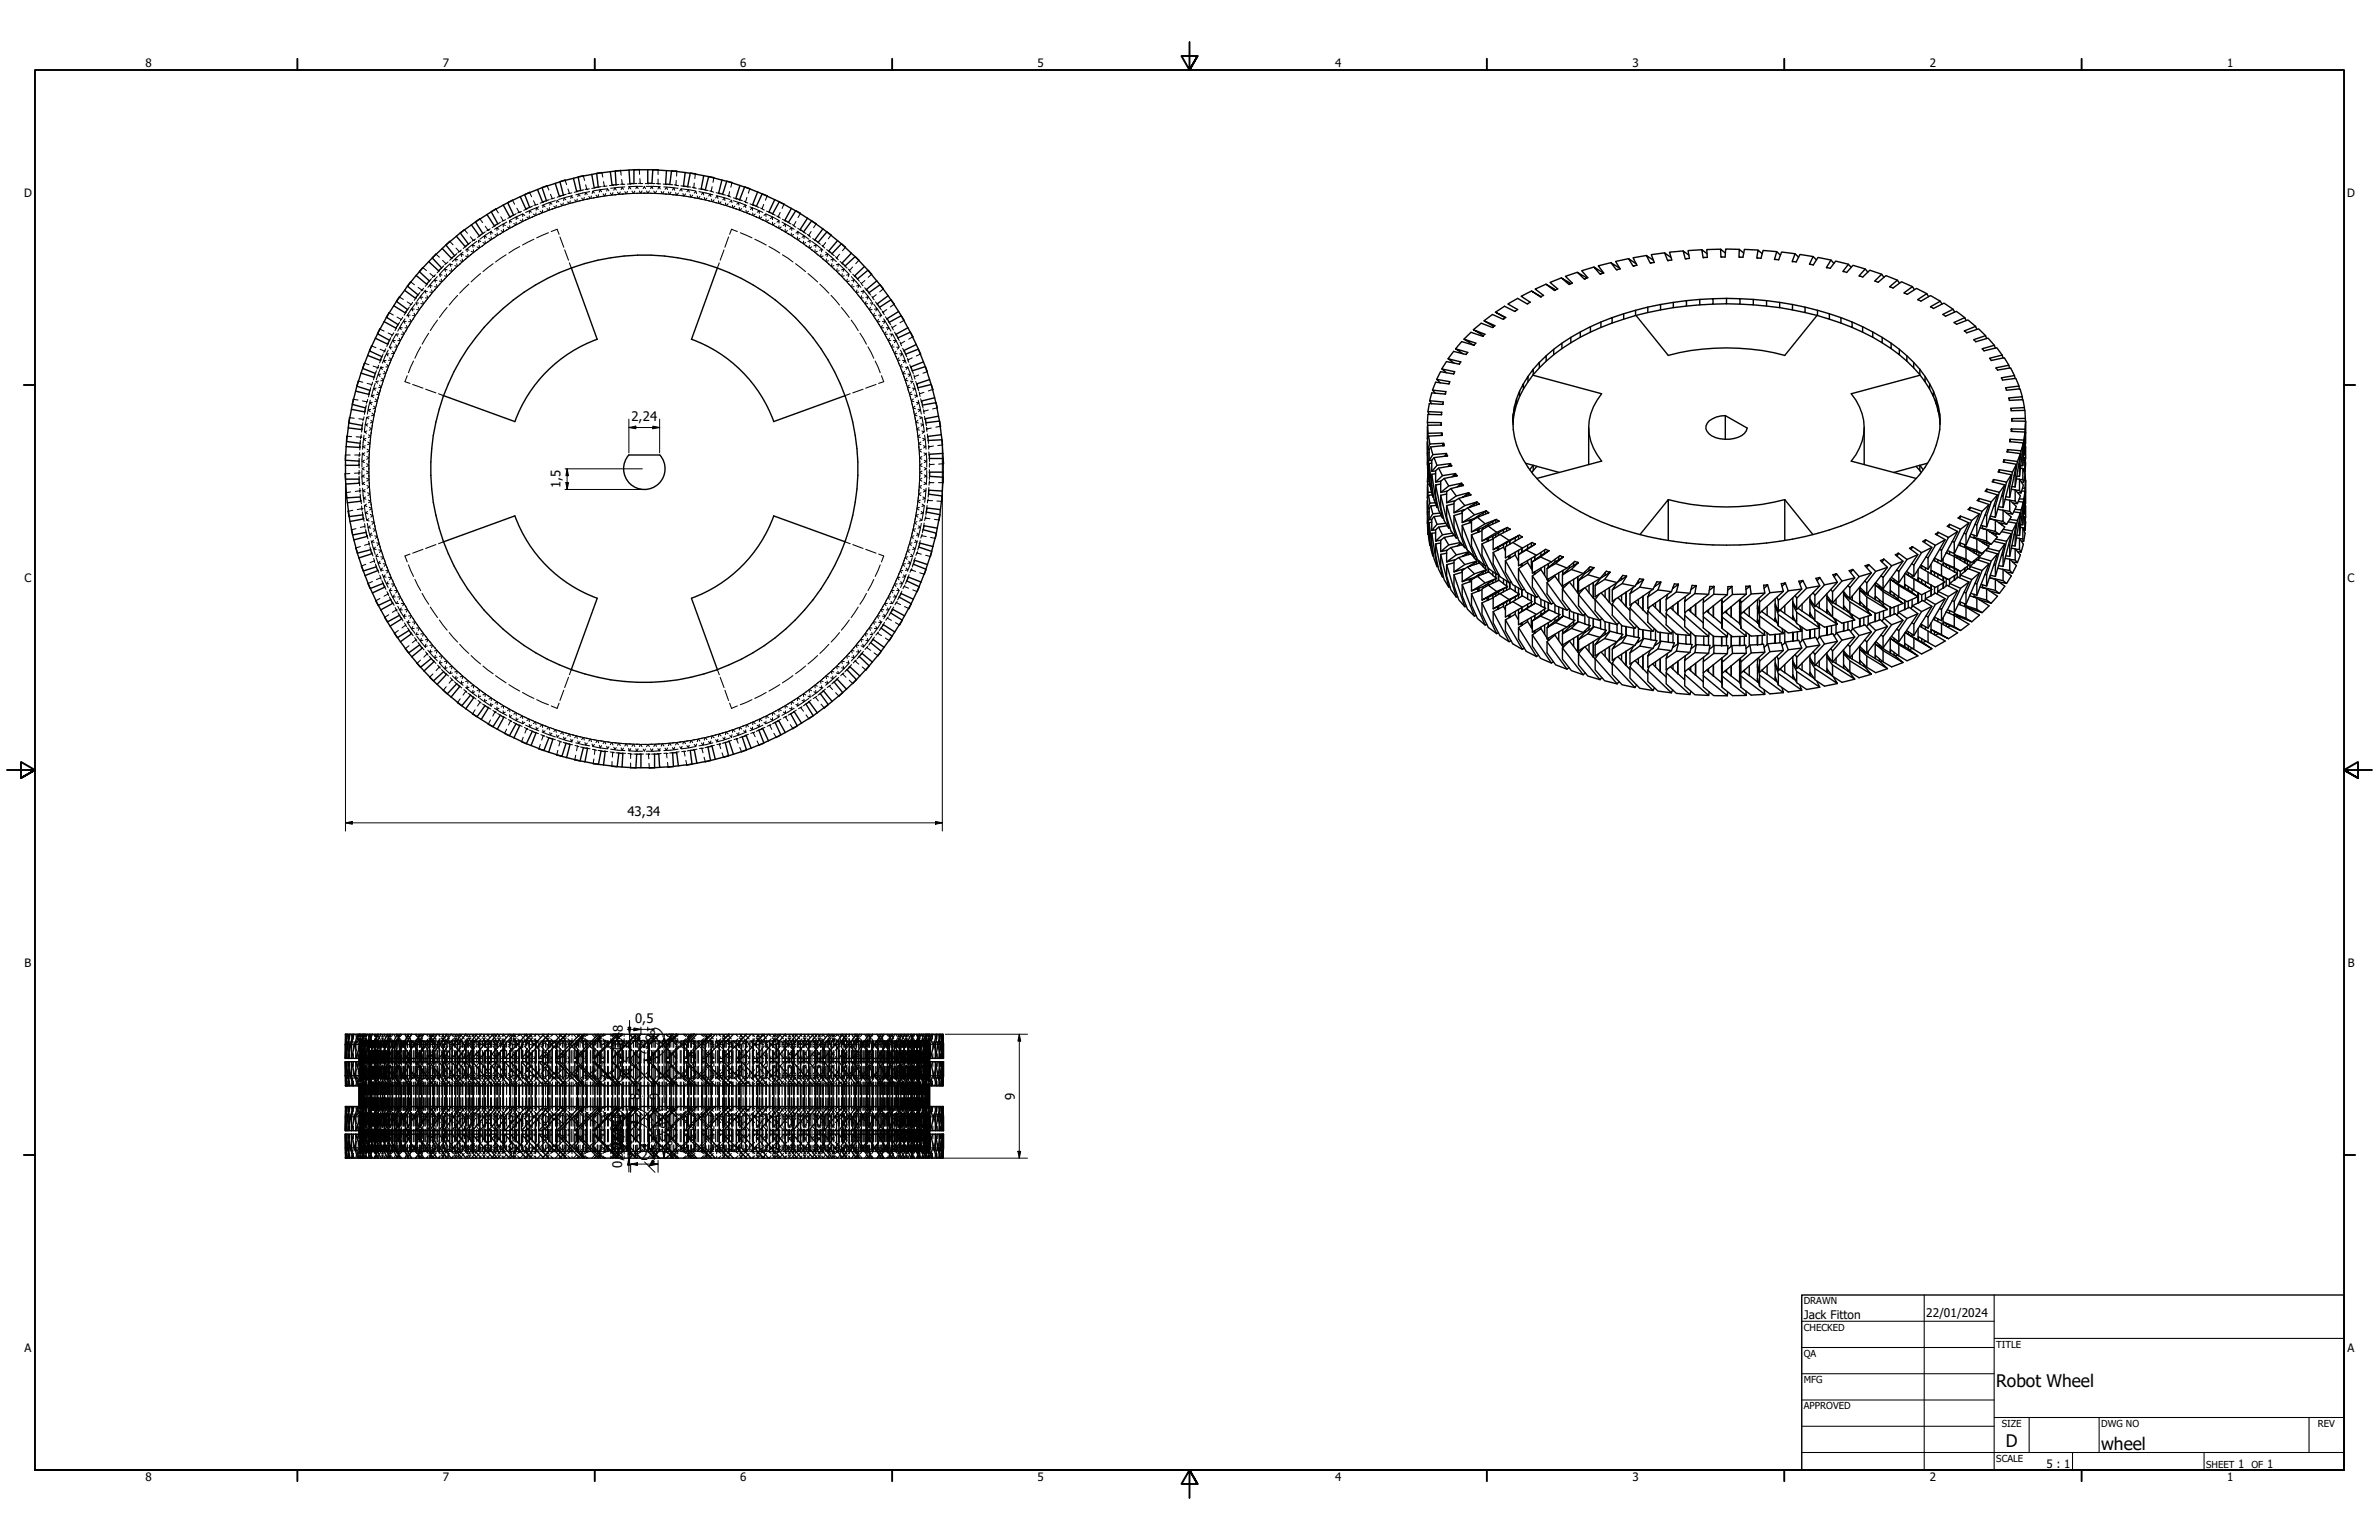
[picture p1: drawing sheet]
<svg xmlns="http://www.w3.org/2000/svg" width="864mm" height="559mm" viewBox="0 0 864 559" stroke-linecap="round" stroke-linejoin="round" font-family="sans-serif">
<defs><g id="words">
<g font-size="6.3">
<text x="724.7" y="503.4">Robot Wheel</text>
<text x="728.1" y="524.9">D</text>
<text x="762.8" y="526.2">wheel</text>
</g>
<g font-size="4.8">
<text x="229.2" y="152.7">2,24</text>
<text x="203.5" y="177.2" transform="rotate(-90 203.5 177.2)">1,5</text>
<text x="227.8" y="296.1">43,34</text>
<text x="230.6" y="371">0,5</text>
<text x="226.1" y="377.1" transform="rotate(-90 226.1 377.1)">4</text>
<text x="226.1" y="374.5" transform="rotate(-90 226.1 374.5)">8</text>
<text x="226.1" y="381.1" transform="rotate(-90 226.1 381.1)">0,</text>
<text x="233.1" y="382.5" transform="rotate(-45 233.1 382.5)">(90°)</text>
<text x="229.6" y="389.9" transform="rotate(-90 229.6 389.9)">4,5</text>
<text x="232.2" y="399.1" transform="rotate(-90 232.2 399.1)">8</text>
<text x="239.4" y="399.1" transform="rotate(-90 239.4 399.1)">9</text>
<text x="368.4" y="399.1" transform="rotate(-90 368.4 399.1)">9</text>
<text x="237.3" y="402.5" transform="rotate(68 237.3 402.5)">135°</text>
<text x="237.3" y="407.5" transform="rotate(68 237.3 407.5)">135°</text>
<text x="225.5" y="417.4" transform="rotate(-90 225.5 417.4)">00,10,1</text>
<text x="225.6" y="417.4" transform="rotate(-90 225.6 417.4)">(2,525)</text>
<text x="225.8" y="417" transform="rotate(-90 225.8 417)">80,25</text>
<text x="225.8" y="423.7" transform="rotate(-90 225.8 423.7)">0,04,</text>
<text x="232.6" y="420.8">2</text>
</g>
<g font-size="4.3">
<text x="654.8" y="478.6">Jack Fitton</text>
<text x="699.3" y="478">22/01/2024</text>
</g>
<g font-size="4.2">
<text x="52.8" y="24.4">8</text>
<text x="160.8" y="24.4">7</text>
<text x="268.7" y="24.4">6</text>
<text x="376.7" y="24.4">5</text>
<text x="484.6" y="24.4">4</text>
<text x="592.6" y="24.4">3</text>
<text x="700.5" y="24.4">2</text>
<text x="808.5" y="24.4">1</text>
<text x="8.8" y="71.4">D</text>
<text x="852" y="71.4">D</text>
<text x="8.9" y="211.1">C</text>
<text x="852.2" y="211.1">C</text>
<text x="9" y="350.8">B</text>
<text x="852.2" y="350.8">B</text>
<text x="8.9" y="490.5">A</text>
<text x="852.2" y="490.5">A</text>
<text x="742.9" y="532.6">5 : 1</text>
<text x="812.4" y="532.6">1</text>
<text x="823" y="532.6">1</text>
<text x="52.8" y="537.5">8</text>
<text x="160.8" y="537.5">7</text>
<text x="268.7" y="537.5">6</text>
<text x="376.7" y="537.5">5</text>
<text x="484.6" y="537.5">4</text>
<text x="592.6" y="537.5">3</text>
<text x="700.5" y="537.5">2</text>
<text x="808.5" y="537.5">1</text>
</g>
<g font-size="3.5">
<text x="654.8" y="473.2">DRAWN</text>
<text x="654.8" y="482.8">CHECKED</text>
<text x="724.7" y="488.9">TITLE</text>
<text x="654.8" y="492.3">QA</text>
<text x="654.8" y="501.8">MFG</text>
<text x="654.8" y="511.4">APPROVED</text>
<text x="726.7" y="517.7">SIZE</text>
<text x="762.8" y="517.7">DWG NO</text>
<text x="841.4" y="517.7">REV</text>
<text x="724.7" y="530.4">SCALE</text>
<text x="800.9" y="532.6">SHEET</text>
<text x="817.4" y="532.6">OF</text>
</g>
</g></defs>
<!-- layer: Hidden (ANSI) -->
<g fill="none" stroke="#000" stroke-width=".38">
<path d="M174.2 79.4l1 1.4M178.4 76.8h.1M178.6 76.6v.1M180 75.9l.9 1.4M181.8 78.7l.8 1.3M183.5 79.7l-.9 .3M184.4 73.5h-.1M184.5 73.4h.1M185.1 78.8l-.8 .4M186.1 72.7l.7 1.4M186.6 78h-.2M187.4 77.5l-.6 .4"/>
<path d="M187.6 75.6l.8 1.4-.5 .3M188.1 79.3l-.7-.5v.9M188.8 79.9l.8 .6-.4 .1M189.3 76.7l-.8 .4M189.7 77.7l-4.6 2.2M189.7 79.4v1l1.1-.6M190.5 78.2l-.8-.6v.9M190.6 70.5l-.1 .1M190.8 70.5h-.1M190.9 75.9l-.8 .4M191.2 79.7l-.4 .1M191.3 78.7l.7 .6-.4 .2"/>
<path d="M191.6 79.5l-.8 .3M192.2 78.3l-.1 .9 .4-.1M192.3 69.9l.7 1.5M192.5 75.2h-.2M192.9 77l-.7-.5v.9M193.2 78.7l-.4 .2M193.2 78.7l-.8 .4M193.3 74.8l-.7 .3M193.6 77.7l.8 .5-1.2 .5M193.6 78.5l-.4 .2M193.7 72.8l.7 1.5M194.4 74.3l-.6 .2"/>
<path d="M194.6 77.3l-.1 .9 1.1-.5M195.3 74.1l-.9 .2M195.4 76l-.7-.6-.1 .9M195.6 75.1l-4.8 2M195.6 77.7l-.3 .2M196 77.5l-.4 .2M196.1 76.6l.7 .6-1.2 .5M196.8 68.1h.1M197 73.4l-.9 .3M197 76.3l-.1 .9 .4-.2M197.1 67.9l-.1 .1M197.9 75.1l-.7-.7-.2 .9"/>
<path d="M198.4 76.6l-.7 .3M198.5 72.8h-.1M198.6 75.7l.6 .6-2 .8M198.6 67.5l.7 1.5M199.4 72.5l-.7 .2M199.5 75.3l-.2 1 2.1-.7M199.8 70.5l.7 1.5M200.3 74.1l-.6-.6-.1 .9M200.5 72l-.6 .3M200.9 75.7l-.7 .2M201 74.8l.7 .6-.4 .2M201.4 71.8l-.9 .2"/>
<path d="M201.6 72.8l-4.8 1.7M201.9 74.5l-.1 .9 2-.7M202.9 73.3l-.7-.7-.1 .9M203.1 71.3l-.9 .3M203.4 65.9l-.1 .1M203.4 74.9l-.8 .2M203.5 74l.7 .6-.4 .1M203.6 65.8l-.1 .1M204.5 73.7l-.2 .8h.4M204.7 70.7l-.2 .1M205.2 65.5l.5 1.5M205.4 72.5l-.6-.7-.2 1"/>
<path d="M205.5 70.5l-.6 .2M205.9 74.1l-.8 .3M206.1 73.2l.6 .7-2 .6M206.2 68.6l.5 1.5M206.7 70.1l-.6 .2M207 72.9l-.2 1 1.2-.4M207.6 70l-.9 .1M207.8 71l-5 1.4M208 71.8l-.6-.7-.2 .9M208 73.5l-.4 .1M208.4 73.4l-.4 .1M208.6 72.5l.6 .7-1.2 .3"/>
<path d="M209.4 69.5l-.9 .3M209.5 72.3l-.1 .9 .3-.1M210 64.2l-.1 .1M210.2 64.1l-.1 .1M210.6 71.1l-.6-.7-.3 .9M210.6 72.8l-.9 .3M210.9 72.8h-.3M211 69.1l-.2 .1M211.1 71.9l.7 .7-1.2 .2M211.8 63.9l.4 1.6M211.9 68.9l-.8 .2M212.1 71.6l-.2 .9 1.2-.2"/>
<path d="M212.6 67.1l.4 1.5M213 68.6h.1M213 68.6l-.6 .2M213.1 72.3l-.4 .1M213.2 70.5l-.6-.6-.3 .8M213.5 72.2l-.4 .1M213.7 71.3l.6 .7-1.2 .3M213.9 68.5l-.9 .2M214.1 69.5l-5.1 1.2M214.7 71.1l-.3 .9 1.2-.2M215.6 71.8l-.3 .1M215.7 68.2l-.9 .2"/>
<path d="M215.8 70l-.6-.7-.3 .9M216.3 70.8l.6 .8-1.3 .2M216.6 62.9h.1M216.9 62.9h-.1M217.2 67.9h.2M217.3 70.6l-.3 .9 .4-.1M218.2 67.7l-.6 .1M218.2 71.3l-.3 .1M218.2 71.3l-.8 .2M218.4 69.6l-.5-.8-.3 .9M218.5 62.7l.3 1.6M218.9 70.4l.6 .7-.4 .1"/>
<path d="M219.1 65.9l.3 1.6M219.1 71.2l-.9 .1M219.4 67.5v.1M219.4 67.5l-.6 .1M219.9 70.2l-.3 .9 1.3-.2M220.3 67.5l-.8 .1M220.4 68.5l-5.1 .8M220.9 70.9h.3M221 69.3l-.5-.8-.3 .8M221.6 70l.5 .8-1.2 .1M222.2 67.2l-1 .2M222.5 69.9l-.3 .9 .4-.1"/>
<path d="M223 70.7h.5M223.5 62l-.2 .1M223.5 70.7h-.9M223.6 62h.1M223.6 67.1h.2M223.7 69l-.5-.9-.4 .9M223.8 70.6l-.3 .1M224.2 69.7l.5 .8-1.2 .2M224.7 66.9l-.7 .1M225.2 69.7l-.4 .8h.4M225.3 61.9l.2 1.7M225.7 65.2l.2 1.6-.6 .1"/>
<path d="M225.9 66.9h.1M226.3 68.7l-.4-.8-.4 .9M226.4 70.4h-.8M226.8 67.8l-5.1 .5M226.8 66.9h-.9M226.8 69.5l.5 .8-.4 .1M226.9 70.4l-1.7 .1M227.8 69.5l-.4 .8h.4M228.2 68.6l.3-.8 .5 .8M228.2 70.2h1.4M228.7 66.7l-1 .1M228.7 70.2l-.9 .1"/>
<path d="M229.4 69.3l.5 .9 .5-.9M229.5 70.2h1.8M230.1 61.6h.2M230.1 66.6h.2M230.4 61.6h.1M230.8 68.5l.4-.9 .4 .9M231.2 66.5l-.7 .1M231.7 70.1l-.4 .1M232.1 61.6l.1 1.6M232.1 69.3l.4 .8h-.4M232.2 70.1l-.9 .1M232.3 64.8l.1 1.7"/>
<path d="M232.4 66.5l.9 .1M232.4 66.5h-.6M233 69.3l-.3 .8h2.4l-.4-.8M233.2 67.6l-5.1 .2M233.5 68.5l.4-.9 .4 .9M234.3 66.6h.8M234.6 67.6l5.1 .2M235.7 69.3l-.4 .8 1.2 .1M236.1 70.1l.4 .1M236.2 68.5l.4-.9 .4 .9M236.7 66.5l.1 .1M237 61.6h.1"/>
<path d="M237 66.6h.7M237.2 61.6h.1M237.4 69.3l.3 .9h-1.2M238.3 70.2h1.2M238.3 66.6h.6M238.3 69.3l-.4 .9h.4M238.8 68.6l.5-.8 .3 .8M238.9 61.7v1.6M238.9 65v1.7h.9M239.1 70.2l.9 .1M240 69.5l.3 .8h-.3M240.7 66.8l.9 .1"/>
<path d="M240.9 70.4l1.7 .1M241 67.8l5.1 .5M241 69.5l-.5 .8 .4 .1M241.3 70.4h.8M241.4 68.7l.5-.8 .4 .9M242.6 70.5l1.7 .2M242.6 69.7l.4 .8 .6-.8M243.1 66.9l.2 .1M243.5 67l.7 .1M243.8 62h.3M244.1 69l.5-.9 .3 .9M244.3 70.7h.5"/>
<path d="M244.3 70.7l1.8 .2M244.8 67.1h.6M245.2 69.9l.4 .9M245.4 67.1l.9 .3M245.5 65.5l-.1 1.6M245.7 62.2l-.1 1.7M246.1 70.9h.9M246.3 70l-.6 .8M246.5 70.9h.5M246.8 69.3l.5-.8 .3 .8M247 70.9l.3 .1M247 70.9l.8 .2"/>
<path d="M247.2 67.4l.9 .2M247.4 68.5l5.1 .8M247.9 70.2l.3 .9h-.4M248.9 70.4l-.6 .7 1.3 .2M249.4 69.6l.5-.8 .3 .9M249.6 71.3l.3 .1M249.6 71.3l.8 .2M249.6 67.8h.1M249.9 67.8l.8 .1M250.5 62.9h.1M250.5 70.6l.3 .9-.4-.1M250.8 62.9h.1"/>
<path d="M251.5 70.8l-.6 .8 1.2 .2M251.7 71.7l.4 .1M251.8 68.1l.9 .2M252 70l.6-.7 .3 .9M252 66.4l-.2 1.7-.5-.2M252.1 71.8l.4 .1M252.1 71.8l.9 .1M252.4 63.2l-.2 1.6M253.1 71.1l.3 .9-.5-.1M253.6 68.5l.9 .1M253.7 69.5l5.1 1.2M254.1 71.3l-.6 .7 1.2 .3"/>
<path d="M254.6 70.5l.6-.6 .3 .8M254.7 72.3l.4 .1M255.7 71.6l.2 .9-1.2-.2M256 68.9l.2 .1M256.3 69l.7 .2M256.6 71.9l-.6 .7 1.2 .2M256.9 72.8h.3M257.2 71.1l.6-.7 .3 .9M257.2 64.1h.2M257.2 72.8l.4 .2M257.5 64.1h.1M257.6 69.3h.6"/>
<path d="M258.2 69.3l.9 .4M258.3 72.3l.1 .9-1.2-.4M258.5 67.8l-.3 1.5M259.1 64.6l-.3 1.6M259.2 72.5l-.6 .7 1.2 .3M259.4 73.4l.4 .1M259.8 71.8l.6-.7 .2 .9M259.8 73.5l.4 .1M260 69.9l.9 .3M260 71l5 1.4M260.8 72.9l.2 1-1.2-.4M261.7 73.2l-.6 .7 1.2 .3"/>
<path d="M262.3 70.5h.1M262.3 74.2l.4 .2M262.3 74.2l.8 .3M262.4 72.5l.6-.7 .1 1M262.6 70.6l.7 .2M263.3 73.7l.2 .8h-.4M263.8 65.8h.2M263.9 70.9l.6 .2M264.1 65.8h.1M264.3 74l-.7 .6 2 .6M264.4 74.9l.8 .2M264.5 71.2l.8 .3"/>
<path d="M264.9 69.5l-.4 1.6M264.9 73.3l.7-.7 .1 .9M265.7 66.4l-.4 1.5M265.9 74.5l.1 .9-.4-.2M266.2 71.8l.9 .3M266.2 72.8l4.8 1.7M266.4 75.6l1.7 .5M266.8 74.8l-.7 .6 .4 .2M266.9 75.7l.8 .2M267.5 74.1l.6-.6 .1 .9M268.4 75.3l.1 1-.5-.2M268.5 72.5l.2 .1"/>
<path d="M268.8 72.6l.7 .2M269.2 75.7l-.7 .6 1.2 .5M269.4 76.6l.3 .2M269.7 76.8l.4 .1M269.9 75.1l.7-.7 .1 .9M270.1 73l.5 .2M270.3 67.9h.1M270.6 67.9h.1M270.6 73.2l.9 .5M270.8 76.3l.1 .9-1.2-.4M271.1 71.6l-.5 1.6M271.3 77.4l1.7 .6"/>
<path d="M271.7 76.6l-.7 .6 .4 .2M271.8 77.5l.7 .4M272.2 68.6l-.5 1.5M272.2 75.1l4.7 2M272.3 74l.9 .4M272.4 76l.7-.6 .1 .9M273.2 77.3l.1 .9-.4-.2M273.7 78.4l.9 .3M274.1 77.7l-.7 .5 .4 .2M274.2 78.5l1.1 .6M274.6 74.9h.1M274.9 77l.7-.5 .1 .9"/>
<path d="M274.9 75l.7 .3M275.7 78.3v.9l-.4-.1M276.1 75.5l.6 .2M276.5 78.7l-.7 .6 1.1 .5M276.5 79.7l.4 .1M276.7 75.7l.7 .5M276.7 70.4h.1M276.9 70.4l.1 .1M276.9 79.8l.4 .2M276.9 79.8l.8 .4M277.2 74.2l-.5 1.5M277.3 78.2l.7-.6 .1 .9"/>
<path d="M278.1 79.4v1l-.4-.2M278.1 77.7l4.6 2.2M278.3 76.6l.8 .4M278.4 71.2l-.5 1.4M279 79.9l-.8 .6 2.2 1.1v-1M279.7 79.3l.7-.5v.9M280.5 77.6l.1 .1M280.7 77.8l.7 .3M281.9 78.4l.6 .2M282.4 78.6h.1M282.4 78.7l.9 .4M282.9 73.2l.1 .1"/>
<path d="M283.1 73.3v.1M283.2 77.1l-.7 1.5M284 79.6l.9 .4M284.5 74.2l-.6 1.4M288.9 76.5v.1M289.1 76.6h.1M290.5 77.5l-.8 1.4M152.5 98.3l-.2 .3M153.5 97.2l1.3 1M156.1 99.3l1.3 1M157 93.5l-.1 .1M157.2 93.3l-.2 .1"/>
<path d="M158.1 99.7l-.7 .6M158.3 92.3l1.2 1M159.3 98.4l-.6 .6M160.4 97.1l-.1 .1M160.5 99.8l-1-.2 .3 .8M160.7 94.5l1.2 1.1M161.1 96.5l-.6 .5M161.9 95.6l-.4 .4M161.9 88.8v.1M162 99.4l.3 .9M162.1 88.6v.2M162.3 97.9l-.9-.3 .3 .9"/>
<path d="M162.6 95.1l-.7 .5M163.2 98.2l.9 .3M163.3 95.8l-3.7 3.6M163.3 87.6l1.2 1.2M163.4 99.1l-2 2.2M163.9 97.5l.2 .9M164 93.8l-.7 .6M164.2 96.1l-.9-.3 .3 .8M164.5 98.1l-1.3 1.3M165 97.5l-.2 .4M165 97.5l-.5 .7M165.1 96.4l.9 .3-1 .8"/>
<path d="M165.2 92.6l-.2 .2M165.4 97.3l-.4 .2M165.5 90l1.2 1.2-.5 .4M165.9 92l-.6 .5M166.2 94.3l-.9-.4 .2 .9M167.1 94.6l.8 .3-.3 .3M167.2 84.5h-.1M167.3 95.5l-1.2 1.1-.3-.9M167.4 84.3l-.1 .1M167.4 90.7l-.6 .6M167.6 95.2l-.6 .6M167.8 94l.2 .9 .3-.3"/>
<path d="M168.1 91.5l-3.9 3.4M168.2 92.5l-.9-.4 .3 1M168.7 83.4l1 1.2M168.9 89.5l-.8 .7M169 94l-.3 .4M169 94l-.7 .6M169 92.9l.9 .3-.3 .3M169.3 93.8l-.3 .2M169.6 93.5l-.6 .5M170.2 88.5l-.1 .1M170.2 90.8l-.8-.4 .2 1M170.8 85.9l1 1.3"/>
<path d="M170.9 87.9l-.6 .5M171.1 91.2l.9 .4-2 1.6-.2-.9M171.3 92.1l-.7 .5M171.8 87.2l-.5 .4M171.8 90.6l.2 .9 .3-.3M172.3 89.2l-.8-.4 .2 .9M172.6 86.7l-.8 .5M172.7 80.5h-.1M172.8 80.3v.1M173 90.7l-.3 .3M173 90.7l-.7 .6M173.1 87.6l-4.1 3.1"/>
<path d="M173.2 89.6l.8 .4-1 .7M173.4 90.5l-.4 .2M173.9 89l.2 .9 .3-.2M174.1 85.7l-.7 .5M174.4 99.3l-3.4 3M174.5 87.6l-.8-.4 .1 .9M175.3 88l.8 .5M175.4 84.6l-.1 .1M175.5 89l-.7 .5M176.1 87.5l.1 .9M176.1 82.1l1 1.3-.4 .4M176.1 84.1l-.5 .4"/>
<path d="M176.6 88.1l-2.2 1.6M176.7 86.1l-.9-.5 .2 1M177.2 87.7l-.3 .2M177.2 87.7l-.7 .5M177.5 86.6l.8 .4M177.9 83.1l-.7 .4M178.3 86l.1 .9M178.4 83.9l-4.2 2.9M178.9 84.6l-.8-.5 .1 1M179 95.7l-3.7 2.9M179.5 86.2l-2.3 1.5M179.5 82l-.8 .6"/>
<path d="M179.7 85.1l.8 .4-1 .7M179.8 86l-.3 .2M180.5 84.6l.1 .9 1.1-.7M180.9 81.2h-.2M181.1 83.2l-.8-.5 .1 .9M181.7 80.6l-.7 .4M181.7 84.8l-.4 .2M181.9 83.7l.8 .5-1 .6M182 84.6l-.3 .2M182.6 80l-.4 .3M182.8 83.2v.9l.4-.2M183.5 81.9l-.9-.6 .1 1"/>
<path d="M183.7 92.5l-3.8 2.6M184 80.6l-4.5 2.6M184.2 82.4l.8 .5-.4 .2M184.3 83.3l-.8 .4M184.7 83.1l-1.6 .8M185 81.9l.1 .9 .3-.2M185.7 80.6l-.7-.6v1M186.5 81.1l.8 .5-.4 .3M186.6 82l-.8 .4M186.9 81.8l-1.5 .9M187.4 80.6v1l1.4-.8M188.7 89.5l-4 2.3"/>
<path d="M189.3 80.6l-1.1 .6M193.8 86.8l-4.1 2.1M199.1 84.5l-4.3 1.8M200.1 84l2.1-.8 .7 1.8M203.3 86l1.4 3.7M205 90.7l1.4 3.7M206.7 95.4l.7 1.8M261.1 95.4l-.7 1.8M262.8 90.7l-1.4 3.7M264.5 86l-1.4 3.7M267.7 84l-2.1-.8-.7 1.8M268.7 84.5l4.3 1.8"/>
<path d="M274 86.8l4.1 2.1M279.1 89.5l4 2.3M280.9 81.8l1.5 .9M281.2 82l.8 .4M281.3 81.1l-.8 .5 .4 .3M282.1 80.6l.7-.6v1M282.8 81.9l-.1 .9-.4-.2M283.5 83.3l.7 .4M283.6 82.4l-.8 .5 1.9 1M283.8 80.6l4.5 2.6M284 92.5l3.8 2.6M284.4 81.9l.7-.6v1"/>
<path d="M284.6 83.9l.8 .5M285.1 83.2l-.1 .9M285.4 84.4l1.8 1.1 .1-.9M285.8 84.6l.7 .4M285.9 83.7l-.8 .5M286.2 80.7l.1 .1M286.4 80.9l.7 .4M286.6 83.2l.9-.5-.1 .9M287.6 85.8l.8 .4M287.7 81.5l.5 .3M288 86l.4 .2M288.1 85.1l-.8 .4 .4 .3"/>
<path d="M288.2 81.8l.7 .6M288.4 86.2l.3 .3M288.4 86.2l.7 .5M288.8 95.7l3.6 2.9M288.9 84.6l.9-.5-.2 1M288.9 80.4l-.7 1.4M289.1 86.7l.8 .5M289.4 83.9l4.2 2.9M289.5 86l-.1 .9M289.6 82.9l.8 .5M289.8 87.2l.7 .5M290.2 87.4l.3 .3"/>
<path d="M290.3 86.6l-.8 .4M291.1 86.1l.9-.5-.2 1M291.7 84.1l.1 .2M291.7 87.5l-.1 .9-1.1-.7M292 84.3l.6 .5M292.4 89l.6 .5M292.5 88l-.8 .5 1.7 1.2M293.3 87.6l.8-.4-.1 .9M293.3 99.3l3.5 3M293.6 85.5l.7 .5M293.8 89l-.1 .9-.3-.2M294.1 90.2l1.4 1.1"/>
<path d="M294.4 84l-.8 1.4-.5-.3M294.4 90.5l.7 .5M294.6 80.1l.1 .1M294.6 87.6l4.1 3.1M294.6 89.6l-.8 .4 .3 .2M294.8 80.3h.1M295 86.6l.7 .5M295.5 89.2l.8-.4-.2 .9M295.9 90.6l-.1 .9-.4-.3M296.2 81.3l-.9 1.3M296.5 92.1l.3 .3M296.7 91.2l-.9 .4 1 .8"/>
<path d="M296.8 92.4l.4 .2M297 87.9l.1 .2M297.2 88.2l.6 .4M297.6 90.8l.8-.4-.2 1M298 92.3l-.2 .9-1-.8M298.2 93.5l1.6 1.4 .2-.9M298.3 89l.5 .3M298.5 93.8l.6 .6M298.7 89.3l.7 .7M298.8 89.3h.1M298.8 92.9l-.9 .3 .3 .3M299.6 92.5l.9-.4-.3 1"/>
<path d="M299.7 88l-.9 1.3M299.7 91.5l3.9 3.4M300.1 90.6l.7 .5M300.2 84.1v.1M300.2 95.2l.6 .6M300.4 84.3h.1M300.5 95.5l.3 .3M300.7 94.6l-.9 .3 .4 .3M300.8 95.8l.6 .6M301.6 94.3l.9-.4-.2 .9M301.6 85.3l-.9 1.4M302 92.1l.1 .1"/>
<path d="M302 95.7l-.2 .9-.4-.3M302.3 92.3l.5 .5M302.5 97.3l.8 .9M302.7 96.4l-.9 .3 .9 .8M303.3 93.2l.4 .3M303.3 98.1l.7 .7M303.6 96.1l.8-.3-.2 .8M303.7 93.6l.6 .6M303.7 93.5v.1M303.9 97.5l-.2 .9M304 98.8l.6 .6M304.3 99.1l.3 .3"/>
<path d="M304.5 95.8l3.7 3.6M304.6 99.4l2.4 2.5M304.6 98.2l-.9 .3M304.7 92.3l-1 1.2M305 94.9l.6 .6M305.4 88.5h.1M305.5 97.9l.9-.3-.3 .9M305.6 88.6h.1M305.8 99.4l-.3 .9M306.8 96.5l.1 .1M306.8 89.8l-1 1.2M307 96.8l.5 .5"/>
<path d="M307.3 99.8l.9-.2-.3 .8M308 97.7l.4 .4M308.4 98.1l.5 .7M309.5 96.9l-1.1 1.2M309.6 99.5l.6 .6M310.4 93.1l.2 .2M311.7 94.5l-1.1 1.2M315.1 98l.2 .3M316.4 99.6l-1.2 1M137.9 119.4l1.5 .7M140.3 115.1h.1M140.5 114.9h-.1"/>
<path d="M141.3 113.5l1.4 .8M143.8 119.1l-.4 .9M144 109.3h.1M144.1 109.1v.1M144.1 115.1l1.5 .8M144.6 117.7l-.1 .1M145 116.9l-.3 .6M145 107.8l1.4 .8M145.6 115.9l-.2 .5M146 118.9h-.9l.6 .7M146.2 115.1l-.6 .8M147 115.7l-2.6 4.4"/>
<path d="M147 118.9l.9 .1M147.2 113.6l-.5 .8M147.4 116.6l-.9-.1 .5 .8M147.5 118.1l.5 .8M147.5 119.8l-.2 .3M147.8 109.5l1.4 .9M147.9 119l-.6 1.1M148 103.8h-.1M148.1 112.1l-.1 .2M148.1 103.6h.1M148.2 118.6l-.2 .3M148.3 116.7l1 .1-.3 .4"/>
<path d="M148.6 111.4l-.5 .6M148.8 114.4l-.8-.1 .4 .8M148.8 115.9l.6 .8 .1-.4M148.8 117.5l-.4 .7M149.1 117.1l-.9 1.5M149.2 110.4l-.4 .5M149.2 102.4l1.2 .9M149.8 109.7l-.6 .7M149.8 114.5l.9 .1-.6 1M150.1 115.6l-.6 .8M150.2 115.3l-.1 .3M150.4 112.2l-1-.2 .5 .8"/>
<path d="M150.6 110.4l-2.9 4.2M150.9 108.3l-.5 .7M151.3 112.3l.9 .2-.7 1M151.5 113.5l-.8 1-.4-.8M151.5 113.5l-.2 .3M151.7 113.1l-.2 .4M151.8 104.3l1.3 .9-.3 .5M151.8 111.5l.5 .8 .2-.3M151.9 110l-1-.1 .5 .8M151.9 106.9l-.1 .1M152.4 106.2l-.4 .5M152.8 110.2l.9 .1-.2 .4"/>
<path d="M153.2 111l-.5 .6M153.5 107.9l-.9-.2 .4 .8M153.5 110.6l-1 1.4M153.8 104.6l-.6 .7M154.4 108.1l.9 .1-1.5 2-.4-.8M154.5 105.3l-3.2 4M154.8 108.9l-.5 .6M154.9 103.2l-.5 .7M155 107.3l.4 .8 .2-.3M155.1 105.8l-.9-.2 .4 .8M156 101.9l-.1 .1M156.1 106l.9 .2-.3 .4"/>
<path d="M156.2 107.2l-.3 .3M156.2 107.2l-.6 .7M156.5 106.9l-.3 .3M156.6 101.2l-.5 .5M156.7 106.5l-.5 .7M156.8 103.8l-.8-.3 .3 .9M157.4 100.3h.1M157.4 100.3l-.4 .4M157.7 104l1 .2M158.1 104.8l-.5 .7M158.4 104.5l-1.4 1.6-.3-.9M158.4 103.3l.3 .8"/>
<path d="M158.6 101.8l-.9-.3 .4 .9M158.7 104.2l-.3 .3M158.7 100.4l-3.4 3.9M158.8 116.1l-2.6 3.9M159.5 102l.9 .2-1.7 1.9M159.8 102.9l-.5 .6M160.1 101.3l.4 .9 .3-.3M161.4 100.1l.8 .2M161.4 101.3l-.3 .3M161.4 101.3l-.6 .6M162.3 111.6l-2.8 3.6M166.1 107.2l-3 3.5"/>
<path d="M170.2 103.1l-3.3 3.3M297.6 103.1l3.3 3.3M301.7 107.2l3 3.5M305.4 111.6l2.9 3.6M306.1 101l.6 .6M306.5 100.1l-.9 .2M307.6 102.6l1.2 1.2M307.6 101.3l-.3 .9-.3-.3M307.9 102.9l.6 .6M308.3 102l-.9 .2 .3 .4M309 116.1l2.5 3.9M309.1 100.4l3.4 3.9"/>
<path d="M309.2 101.8l.9-.3-.3 .9M309.4 103.3l-.3 .8-.4-.3M309.7 104.8l.5 .7M310 104l-.9 .2 1.4 1.7M311 103.8l.8-.3-.3 .9M311 106.5l1.2 1.4M311.1 105.2l-.3 .9-.3-.3M311.3 101.2v.1M311.3 106.9l.5 .6M311.5 101.5l.5 .5M311.7 106l-.9 .2 .3 .4M312.1 107.8l.3 .3"/>
<path d="M312.4 102.5l.3 .4M312.5 108.2l.2 .4M312.6 105.8l1-.2-.4 .8M312.7 108.5l1.3 1.7 .4-.8M312.7 102.9l.5 .8M312.8 107.3l-.4 .8M313 108.9l.5 .6M313.3 105.3l3.1 4M313.4 108.1l-.9 .1M313.9 104.4l.6 .7M313.9 101.8l-1.2 1.1M314.3 110.6l1.2 1.7 .5-.8"/>
<path d="M314.3 107.9l.9-.2-.4 .8M314.6 111l.4 .6M315 110.2l-.9 .1 .2 .4M315.4 106.2l.1 .2M315.6 106.5l.5 .6M315.9 110l.9-.1-.4 .8M316 113.1l.5 .7M316.5 107.5l.3 .4M316.5 112.3l-.9 .2 1.4 2 .4-.8M316.8 107.9l.5 .9M317.2 110.4l2.9 4.2M317.4 112.2l1-.2-.5 .8"/>
<path d="M317.6 115.3l.4 .7M317.8 109.5l.6 .8M318 114.5l-.9 .1 1.1 1.8M318.1 106.9l-1.3 1M318.7 117.1l.9 1.5M318.9 115.9l-.4 .8-.3-.4M319 114.4l.8-.1-.4 .8M319 117.5l.4 .7M319.3 111.5v.1M319.4 116.7l-.9 .1 .2 .4M319.5 103.3v.1M319.5 111.8l.4 .6"/>
<path d="M319.6 103.5l.1 .1M319.6 118.6l.2 .3M319.8 119l1.3 2.2 .5-.8M320.2 112.8l.3 .5M320.3 118.1l-.5 .8M320.3 119.8l.4 .7M320.4 116.6l.9-.1-.5 .8M320.5 113.3l.5 .9M320.5 113.3h.1M320.6 104.8l-1.3 1.1M320.8 115.7l2.6 4.4M320.8 118.9l-1 .1"/>
<path d="M321.4 114.9l.5 .8M321.8 118.9h.8l-.5 .7M321.9 112.3l-1.4 1M322.8 117v.1M323 117.2l.3 .7M323.5 108.8v.1M323.6 109l.1 .1M323.7 118.4l.3 .5M323.9 118.9l.4 .8M323.9 118.9h.1M324.5 110.4l-1.3 1M325.3 118l-1.3 .9"/>
<path d="M327.2 114.6l.1 .3M328.1 116.3l-1.4 .8M129.7 139.8l-.2 .3M130.1 138.3l1.6 .4M131.7 133.5l-.1 .2M131.8 133.3l-.1 .1M132.3 131.8l1.6 .5M133.3 139.1l1.6 .4M134.2 127.2l-.1 .1M134.2 127v.1M134.9 139.5l-.2 .6M134.9 125.5l1.6 .7"/>
<path d="M135.3 138.7l-.4 .8M135.4 132.8l1.6 .5-.2 .6M135.8 136.9l-.2 .9M136.2 139.1l-1.5 4.9M136.3 135.3v.2M136.7 134.5l-.3 .7M137.1 121l-.1 .2M137.2 120.8l-.1 .1M137.4 138.3l-1 .1 .7 .7M137.5 132.5l-.4 .9M138 126.7l1.5 .7-.2 .5M138.1 130.8l-.3 .9"/>
<path d="M138.2 135.8l-.9 .1 .6 .7M138.4 133l-1.8 4.8M138.6 137.2l.6 .7M138.7 129.3l-.1 .1M138.9 138.8l-.2 .8M139.1 128.5l-.3 .6M139.1 133.3h-.9l.6 .7M139.1 135.6h.9l-.1 .4M139.2 138l-1 .2M139.2 138l-.8 2.4-.7-.6M139.4 137.5l-.2 .4M139.8 136.3l-.3 .8"/>
<path d="M140 135.9l-.7 1.6M140 126.6l-.4 .8M140.1 133.2l.9-.1-.5 1.1M140.1 130.8l-.9 .1 .6 .7M140.4 132.3l.6 .7 .2-.4M140.5 134.2l-.4 1.2-.7-.7M140.5 134.2l-.1 .5M140.7 133.9l-.2 .3M140.8 124.9l-.4 .8M140.9 127.1l-2.1 4.7M140.9 120.8l1.5 .7M141 130.7h1l-.2 .4"/>
<path d="M141.2 128.4h-.9l.5 .8M141.4 129.9l.6 .7 .2-.4M141.5 123.4l-.1 .1M141.5 131.8l-.1 .4M141.5 131.8l-.3 .9M141.7 131.4l-.2 .4M141.9 122.6l-.4 .7M141.9 131l-.4 .8M142.1 128.3h1l-.5 1.1M142.3 126h-.9l.5 .7M142.4 121.5l-.3 .5M142.6 129.4l-.2 .4"/>
<path d="M142.6 129.4l-.4 .8M142.7 129l-.1 .4M142.9 120.8l-.5 .7M143.3 125.9h.8l-.1 .4M143.5 123.6h-.9l.5 .7M143.8 121.3l-2.4 4.6M143.8 126.7l-.7 1.5-.6-.8M144 126.2l-.4 .9M144.4 123.6h1l-.6 1.1M144.7 121.2h-.9l.5 .8M145 124.3l-.8 1.5-.5-.7M145.7 121.3h.9l-.2 .4"/>
<path d="M146 122.4l-.6 1.1-.5-.8M146 122.4l-.2 .3M146.2 122l-.2 .4M146.4 121.6l-.4 .8M147.3 120.1l-.6 1.1-.5-.8M147.3 120.1l-.2 .4M147.8 136.3l-.8 2.2 1.8 .6M149.8 139.5l3.7 1.3M150.1 131l-1.8 4.3M152.7 125.9l-2.1 4.1M155.6 120.9l-2.4 4M312.2 120.9l2.3 4"/>
<path d="M315.1 125.9l2.1 4.1M317.7 131l1.8 4.3M318 139.5l-3.7 1.3M320 136.3l.8 2.2-1.8 .6M321.4 121.6l2 3.9M321.6 122l.3 .7M322.1 121.3h-.9l.2 .4M322.5 123.6h.8M322.8 124.3l.4 .8M322.9 122.7l-.5 .8M323 121.2h1l-.5 .8M323.8 126.2l.7 1.6"/>
<path d="M324 126.7l.4 .7M324 121.3l2.4 4.6M324.1 125.1l-.6 .7-.2-.3M324.3 123.6h.9l-.5 .7M324.5 127.8l1.1 2.4M324.5 125.9h-.9l.2 .4M324.7 120.5l.5 .8M325.1 129l.3 .8M325.2 127.4l-.5 .8 1 .1M325.5 126h.9l-.6 .7M325.9 131l.7 1.7M325.9 122.6l.1 .2"/>
<path d="M326.1 122.9l.4 .7M326.1 131.4l.4 .8M326.3 129.9l-.5 .7-.2-.4M326.6 128.4h.9l-.5 .8M326.7 124.1l.3 .6M326.7 130.7h-.9l.1 .4M326.9 133.5l.8 1.9 .7-.7M326.9 127.1l2 4.7M327 124.7l.3 .8M327.1 133.9l.3 .8M327.3 132.3l-.5 .7-.2-.4M327.7 130.8l.9 .1-.6 .7"/>
<path d="M327.7 126.4l.4 .8M327.7 133.2l-.9-.1 .2 .4M327.9 135.9l.5 1.6M328 136.3l.3 .8M328.4 123.8l-1.4 .9M328.7 133.3h.9l-.7 .7M328.7 135.6h-1l.2 .4M328.7 128.5l.1 .2M328.9 128.8l.3 .7M328.9 138.8l.2 .8M329.2 137.2l-.7 .7-.1-.4M329.4 130l.3 .6"/>
<path d="M329.4 133l1.8 4.8M329.6 135.8l.9 .1-.6 .7M329.6 138.2l-1-.2 .8 2.4 .7-.6M329.7 130.6l.2 .8M330.3 132.3l.3 .9M330.5 138.3l.9 .1-.7 .7M330.5 120.5v.1M330.6 120.7v.1M331.2 129.9l-1.5 .7M331.2 134.6v.1M331.3 122.2l-1.4 .9M331.3 134.9l.2 .7"/>
<path d="M331.6 139.1l1.4 4.9M331.7 136.1l.3 .6M332 136.7l.2 .8M332.4 138.4l.3 .9M333.4 126.7v.1M333.5 126.9v.1M333.5 136.1l-1.5 .6M334.1 128.5l-1.5 .7M335.9 133v.1M336 133.2v.1M336.5 134.9l-1.5 .5M338 139.5l.1 .1"/>
<path d="M338.1 139.7v.1M125.8 159.9v.3M126 158.3l1.6 .1M126.6 153.4v.1M126.7 153.1v.1M127 151.6l1.6 .2M127.9 146.6v.1M128 146.4v.2M128.3 144.9l1.7 .3M129.3 158.5l1.6 .1M130.2 152l1.6 .1M130.8 159.8v.7"/>
<path d="M130.9 158.6v.6M131.1 157.7l-.1 .9M131.4 155.9l-.1 .9M131.6 154.2l-.1 .2M131.6 145.5l1.6 .3M131.7 153.4l-.1 .7M131.8 152.1v.6M131.8 152.1h.1M132.1 157.9l-.5 5.1M132.1 151.3l-.2 .9M132.5 149.5l-.2 .9M132.8 147.8l-.1 .2"/>
<path d="M132.8 159.1l-.8 .3 .7 .5M133 146.9l-.2 .8M133.1 151.5l-.8 5.1M133.2 156.4l-.9 .3 .7 .5M133.2 145.8l-.2 .6M133.5 144.9l-.3 .9M133.5 153.8l-.8 .3 .7 .5M133.7 158.8l.9-.4-.2 1.2M133.8 157.8l.8 .5v-.4M134 151.2l-.9 .2 .8 .6M134 143.1l-.3 .9M134 156.1l.9-.3-.2 1.2"/>
<path d="M134.4 141.5l-.1 .2M134.4 159.6v.5M134.4 145.2l-1.1 5M134.4 153.5l.9-.3-.2 1.2M134.4 159.6v.9M134.5 159.3l-.1 .3M134.6 148.5l-1 .3 .8 .6M134.6 140.7l-.2 .7M134.7 157l-.1 .9M134.8 156.7l-.1 .3M134.9 150.9l.9-.3-.1 .5M135.1 149.9l.7 .7 .1-.5"/>
<path d="M135.1 146l-.9 .2 .7 .5M135.1 154.4l-.2 1.3-.7-.6M135.2 154.1l-.1 .3M135.4 148.3l.9-.2v.4M135.6 151.9l-.3 1.2-.7-.6M135.6 151.9l-.1 .4M135.6 147.4l.7 .6 .2-.4M135.6 151.4v.5M135.8 151l-.2 .9M135.8 143.4l-.9 .2 .7 .6M136 145.7l1-.2-.3 1.2M136.1 149.3l-.1 .4"/>
<path d="M136.1 149.3l-.2 .9M136.1 148.9v.4M136.3 144.8l.7 .6 .1-.4M136.3 148.5l-.2 .8M136.5 140.8l-.9 .2 .7 .6M136.7 146.7l-.1 .5M136.7 146.7l-.2 .9M136.7 143.2l.9-.2-.1 .4M136.8 146.4l-.1 .3M137 142.2l.7 .7 .1-.4M137.3 144.2l-.1 .5M137.3 144.2l-.2 .9"/>
<path d="M137.4 143.8l-.1 .4M137.5 140.7l.9-.2-.2 .4M137.5 143.4l-.2 .8M138 141.7l-.1 .4M138 141.7l-.2 .9M138.2 140.8l-.2 .9M154.5 141.2l3.7 1.4M159.2 142.9l1.8 .7M308.6 142.9l-1.8 .7M313.3 141.2l-3.7 1.4M329.5 140.8l.5 1.8M329.6 141.3l.3 .8"/>
<path d="M330.3 143.4l.4 1.7M330.3 140.7l-.9-.2 .2 .4M330.4 143.8l.2 .9M330.8 142.2l-.7 .7-.1-.4M330.9 145.9l.4 1.7M331 146.4l.2 .8M331.1 143.2l-1-.2 .2 .4M331.3 140.8l.9 .2-.7 .6M331.5 148.5l.4 1.7M331.5 144.8l-.7 .6-.1-.4M331.6 148.9l.2 .8M331.7 145.7l-.9-.2 .2 .4"/>
<path d="M332 143.4l.9 .2-.7 .6M332 151l.4 2.1 .8-.6M332.1 147.4l-.7 .6-.1-.4M332.2 151.4l.1 .9M332.4 148.3l-.9-.2v.4M332.6 154.1l.1 .8M332.7 146l.9 .2-.7 .5M332.7 149.9l-.7 .7-.1-.5M332.9 150.9l-.9-.3v.5M333 156.7l.1 .8M333.2 140.7v.2M333.2 148.5l.9 .3-.7 .6"/>
<path d="M333.3 141l.2 .8M333.3 159.3l.1 .8M333.3 145.2l1.2 5M333.4 153.5l-.9-.3 .4 2.5 .7-.6M333.7 142.3l.2 .6M333.8 151.2l.9 .2-.8 .6M333.8 156.1l-.9-.3 .2 2.1M333.9 142.9l.1 .9M333.9 157.8l-.7 .5-.1-.4M334.1 158.8l-.9-.4 .2 2.1M334.2 144.7l.3 .8M334.3 153.8l.9 .3-.8 .5"/>
<path d="M334.6 156.4l.9 .3-.7 .5M334.7 151.5l.8 5.1M334.8 147l.1 .2M334.9 147.3l.2 .8M335 159.1l.9 .3-.9 .5M335.2 148.7l.2 .5M335.4 149.2l.1 .9M335.4 142.4l-1.5 .5M335.6 151.1l.2 .9M335.7 157.9l.5 5.1M336.1 153.4v.1M336.2 153.7l.1 .8"/>
<path d="M336.4 155.1l.1 .5 1.6-.3M336.4 155.6l.1 .9M336.6 157.5l.1 .9M336.9 159.8l.1 .2M337 148.8l-1.6 .4M338.5 141.4l-1.5 .5M339.7 146.1l.1 .1M339.8 146.3l.1 .1M340.1 148l-1.6 .4M341.1 152.8v.1M341.1 153v.1M341.3 154.7l-1.6 .3"/>
<path d="M341.9 159.6h.1M341.9 159.8v.1M125.4 166.7v.1M125.4 166.9v.1M125.4 173.5v.1M125.4 173.7v.2M125.5 165.1h1.6M127 171.8l-1.6 .1M127.3 178.5l-1.6 .3M128.8 165.1h1.6M130.3 171.6l-1.6 .1M130.4 165.1v.6"/>
<path d="M130.4 166.2v.8M130.4 167.2v.1M130.4 168.8v1M130.4 170.7l-.1 1.5M130.4 172.8v.7M130.4 173.7v.2M130.5 175.3l.1 1M130.6 178.1l-1.6 .2M130.6 178.1l.1 .6M130.6 178.1h.1M130.6 164.2l-.1 .9M130.6 177.2l.1 .9"/>
<path d="M130.7 162.4l-.1 .9M130.7 160.7v.1M130.7 179.3l.1 .7M131.4 170.8l.2 5.1M131.6 164.3l-.2 5.2M131.6 177.2l.5 5.1M132.2 169.7l-.8 .4 .8 .4M132.3 172.3l-.9 .5 .9 .4M132.3 167l-.9 .4 .9 .4M132.3 175l-.8 .5 .9 .3M132.4 164.3l-.9 .4 .8 .5M132.5 177.7l-.8 .4 .9 .4"/>
<path d="M132.6 161.7l-.9 .4 .8 .5M133 169.3l.9-.5v2.5l-.9-.4M133.1 171.9l.8-.5v1.8M133.1 173.5l.9 .5-.1-.5M133.1 166.6l.9-.4-.1 1.3M133.2 164l.9-.4-.1 .4M133.3 177.2l.8-.5 .2 2.5-.9-.4M133.4 161.4l.9-.4-.1 .4M133.5 179.8l.8-.5 .1 1.2M133.5 160.4l.8 .5 .1-.4M133.9 167.1v1.6l-.8-.4M133.9 172.7l.1 .9"/>
<path d="M134 174.5v-.4l-.8 .5M134 174.9v.9M134 174.4l.1 1.8M134 164.8v1.3l-.8-.4M134 164.5v.3M134 176.1l.1 .5-.9-.4M134 164.8v.5M134.1 164l-.1 .8M134.2 162.2l-.1 1.3-.8-.5M134.2 161.9v.3M134.3 161.4l-.1 .8M333.6 161.9v.8"/>
<path d="M333.6 177.5v.9M333.7 176.1v.5l.8-.4M333.8 164.5v.8M333.8 174.9v.9M333.8 174.4l-.1 1.8M333.8 167.1l.1 .8M333.8 173.5v.5l.8-.5M333.8 174.5v-.4l.8 .5M333.9 171.8l-.1 1.8M333.9 169.7v.8M333.9 171.9v-.5l.8 .5M333.9 172.3l-.1 .9"/>
<path d="M334.3 179.8l-.8-.5-.3 2.1M334.3 160.4l-.8 .5-.1-.4M334.3 161.4l-.8-.4 .1 2.1M334.5 177.2l-.8-.5-.2 2.5 .8-.4M334.5 163l-.8 .5-.1-.4M334.5 164l-.8-.4 .1 2.5 .8-.4M334.6 166.6l-.8-.4 .1 2.5 .8-.4M334.7 169.3l-.8-.5v2.5l.8-.4M335.2 161.7l.9 .4-.8 .5M335.3 177.7l.8 .4-.9 .4M335.4 164.3l.8 .4-.7 .5M335.5 175l.7 .5-.8 .3"/>
<path d="M335.5 167l.9 .4-.9 .4M335.5 169.7l.9 .4-.9 .4M335.5 172.3l.9 .5-.9 .4M336.2 177.2l-.5 5.1M336.2 164.3l.2 5.2M336.4 170.8l-.2 5.1M337 160.2l.1 .7M337 179.7l-.1 .7M337.1 179.3v.2M337.1 162.1v.9M337.1 161.5l.1 .6M337.2 164v.8"/>
<path d="M337.2 176.9l-.1 1M337.3 175.1l-.1 .9M337.4 166.4v.1M337.4 166.7v.7M337.4 170.4v.9M337.4 173.2v.7M337.4 174.5v.6h1.6M337.4 172.8v.2M337.4 168l.1 .6M337.5 168.6l-.1 .9M338.8 161.9l-1.6 .2M339.2 168.5l-1.7 .1"/>
<path d="M340.7 175.1h1.6M342 180v.1M342.1 161.5l-1.7 .2M342.4 166.4v.3M342.4 173.2v.1M342.4 173.4v.1M342.4 168.3l-1.7 .1M125.8 180.3l.1 .1M125.9 180.5v.2M126.7 187.1v.1M126.7 187.3v.1M128 193.8v.1"/>
<path d="M128 194v.1M128.1 185.2l-1.6 .3M129.2 191.8l-1.6 .4M129.7 184.9l1.6-.3 .1 .6M130.8 180.1v.2M130.8 198.3l-1.5 .5M131.1 181.9l.1 .9M131.3 183.6l.1 1M131.5 185.7l.1 .7M131.6 186.6l.1 .2M132 188.3l.1 .9M132.3 183.6l.8 5.1"/>
<path d="M132.3 190.1l.1 .9M132.4 191l-1.6 .4M132.4 191l.1 .6M132.7 180.3l-.7 .5 .8 .4M132.7 192.2l.1 .6M132.9 193v.2M133 182.9l-.7 .6 .9 .3M133.3 194.6l.2 .9M133.3 189.9l1.1 5M133.4 185.6l-.7 .5 .8 .3M133.8 196.4l.1 1M133.8 182.4l.8-.5 .1 1.2"/>
<path d="M133.9 188.2l-.8 .6 .9 .2M133.9 197.4l-1.6 .5M133.9 197.4l.2 .5M134.2 185l.7-.5 .2 1.2M134.3 198.4l.2 .7M134.4 190.8l-.8 .6 1 .2M134.4 180.1v.4M134.4 186.7l.9 .3M134.4 180.5l.2 .9M134.6 181.4v.4l-.9-.3M134.6 199.3v.2M134.7 182.8v.3"/>
<path d="M134.7 196.2l1.5 5M134.7 183.1l.2 .9M134.9 184v.4l-.9-.3M134.9 193.4l-.7 .7 .9 .1M135.1 190.2l.7-.5 .3 1.2M135.1 185.4v.3M135.1 185.7l.2 1.3M135.3 187.1l-.7 .5M135.3 187.1l.3 1.2M135.6 196l-.7 .7 .9 .1M135.6 188.3v.4M135.6 188.3l.2 .9"/>
<path d="M135.7 189.2l.1 .3-.9-.2M136 190.5l.1 .4M136.1 190.9v.4M136.1 190.9l.2 .9M136.3 198.6l-.7 .6 .9 .2M136.3 191.7v.4l-.9-.2M136.5 192.7l-.2-.5-.7 .6M136.5 192.6l.2 .8M136.6 193l.1 .4M136.7 193.4l.1 .5M136.7 193.4l.1 .9M136.8 194.2l.2 .5-1-.3"/>
<path d="M137 197.9l.7-.6 .3 1.2M137.1 195.2l-.1-.4-.7 .6M137.1 195.1l.2 .9M137.2 195.6l.1 .4M137.3 196l.2 .8M137.5 196.8l.1 .4-.9-.2M137.9 198.1l.1 .4M138 198.5l.4 1.2-.9-.2M138 198.5l.1 .4M153.5 199.3l-3.7 1.4M158.2 197.6l-3.7 1.4M161 196.6l-1.8 .7"/>
<path d="M306.8 196.6l1.8 .7M309.6 197.6l3.7 1.4M314.3 199.3l3.7 1.4M329.9 198.1l-.3 .8M330.3 196.8l-.2 .4 1-.2M330.6 195.6l-.2 .8M330.7 195.1l-.4 1.7M330.7 195.2l.1-.4 .7 .6M330.8 197.9l-.7-.6-.7 2.4 .9-.2M331 194.2l-.2 .5 .9-.3M331.2 193l-.2 .9M331.3 192.6l-.4 1.7"/>
<path d="M331.3 192.7l.1-.5 .7 .6M331.5 198.6l.7 .6-.9 .2M331.5 191.7v.4l.9-.2M331.8 190.5l-.2 .8M332.2 196l.7 .7-.9 .1M332.3 187.9l-.1 .8M332.4 187.1l.8 .5M332.7 190.2l-.7-.5-.5 2.1M332.7 185.4l-.1 .8M332.9 193.4l.7 .7-.9 .1M332.9 184v.4l.9-.3M333 196.2l-1.4 5"/>
<path d="M333.1 182.8l-.1 .8M333.2 181.4v.4l.9-.3M333.4 180.1l-.1 .9M333.4 198.8l-.2 .8M333.4 186.7l-.9 .3M333.4 190.8l.7 .6-.9 .2M333.5 198.5l-.1 .2M333.6 185l-.7-.5-.9 5 .9-.2M333.9 188.2l.8 .6-.9 .2M333.9 182.4l-.7-.5-.3 2.1M334.1 196.2l-.3 .8M334.4 185.6l.8 .5-.9 .3"/>
<path d="M334.5 189.9l-1.2 5M334.6 194.4l-.3 .9M334.6 194.4l1.6 .3M334.7 193.9l-.1 .5M334.8 182.9l.7 .6-.9 .3M335 192.5l-.2 .8M335 180.3l.9 .5-.9 .4M335.1 192.2l-.1 .1M335.5 189.8l-.2 1M335.5 183.6l-.8 5.1M336 188l1.6 .2M336 188l-.3 .9"/>
<path d="M336 187.5v.5M336.2 185.8v.2M336.2 186.1l-.1 .8M336.5 183.4l-.1 .9M336.7 181.6h.1M336.7 181.6v.9M336.9 181v.6l1.6 .1M337.8 195l1.6 .3M339.2 188.5l1.6 .2M339.9 193.7v.1M339.9 193.4v.1M340.1 181.8l1.7 .1"/>
<path d="M341.1 186.9v.2M341.2 186.8l-.1 .1M341.9 180.2v.1M129.7 200.4v.1M129.7 200.6v.1M131.8 206.9l.1 .3M132.8 204.8l-1.5 .6M134.2 213.2l.1 .1M134.4 213.4v.2M135.1 200.9l.3 .8M135.2 211l-1.5 .7M135.6 202.6l.3 .9"/>
<path d="M135.8 203.5v.1M135.8 203.6l-1.5 .6M135.8 203.6l.2 .5M136.3 204.7l.2 .7M136.6 205.5v.2M136.6 202.4l1.8 4.9M137.1 201.1l-.7 .7 1 .1M137.2 219.4v.1M137.2 207l.3 .9M137.3 219.6l.1 .1M137.9 208.7l.2 1M137.9 203.6l-.6 .7 .9 .1"/>
<path d="M137.9 217.2l-1.4 .7M138.1 209.7l-1.4 .6M138.1 209.7l.3 .5M138.6 200.2l-.2-.4-.7 .7M138.6 200.2l.6 2-1-.1M138.6 210.7l.3 .7M138.7 200.6l.2 .8M138.8 206.1l-.6 .7 .9 .1M138.8 208.4l2.1 4.8M139 211.5l.1 .2M139.3 202.6l.7 1.7M139.4 202.7l-.2-.4-.6 .6"/>
<path d="M139.5 203.1l.3 .8M139.7 213l.4 .9M139.8 208.6l-.6 .7 .9 .1M139.9 204.3l.1 .4-.9-.2M140.2 205.2l-.1-.4-.7 .7M140.2 205.1l.8 2-.9-.1M140.4 207.9l.6-.7 .5 1.1M140.4 205.5l.3 .8M140.5 214.7l.3 .8M140.8 215.6l-1.4 .7M140.8 215.6l.3 .5M140.8 215.6h.1"/>
<path d="M140.8 211.1l-.5 .7h.9M141.4 216.6l.3 .6M141.4 208l.1 .3M141.4 214.3l2.4 4.6M141.4 210.4l.6-.8 .6 1.2M141.5 208.3l.2 .4M141.5 208.3l.4 .9M141.8 217.4l.1 .2M141.8 209.2l.2 .4-1-.1M141.9 213.5l-.5 .7h.9M142.6 210.8l.5 1.1h-1M142.6 210.8l.1 .3"/>
<path d="M142.6 218.9l.5 .7M143.1 215.9l-.5 .8 .9-.1M143.3 212.4l-.2-.4-.6 .8M143.3 212.3l.3 .9M143.4 212.8l.7 1.5-.8-.1M143.7 215.1l.5-.7 1 1.9M144.3 218.2l-.5 .8 .9-.1M144.6 215.1l.4 .8M144.9 217.5l.5-.8 .6 1.1M145.2 216.2l.2 .4h-1M145.7 218.9l1 .1-.5 .8M146 217.8l1.9 3.4h-.9"/>
<path d="M146 217.8l.2 .4M147.1 219.7l.4 .8M148.3 205l1.8 4.2M148.8 201l-1.8 .7 .8 2.2M150.6 210.2l2.1 4.1M153.2 215.3l2.4 4M314.5 215.3l-2.3 4M317.2 210.2l-2.1 4.1M319 201l1.8 .7-.8 2.2M319.5 205l-1.8 4.2M320.7 219.7l-.4 .8M321.1 219l.5 .8"/>
<path d="M321.2 218.9h.9M321.9 217.4l-.3 .8M322.6 216.2l-.1 .4h.8M322.9 217.5l-.5-.8-2.6 4.5h1M323.2 215.1l-.4 .8M323.4 214.7l-.8 1.6M323.5 218.2l.5 .8-1-.1M323.5 214.4l.6 .7M324.4 212.8l-.4 .8M324.5 212.4l.2-.4 .5 .8M324.5 212.3l-1.2 2.5M324.5 214.2l-.9 .1"/>
<path d="M324.7 215.9l.5 .8-.9-.1M325.4 218.7l-.5 .8M325.4 218.7l1.5 .7M325.4 210.4l-.3 .7M325.7 218.2l-.3 .5M325.8 213.5l.6 .7h-.9M326.3 217l-.4 .6M326.3 210.4l-.5-.8-1.1 2.3h1M326.4 214.3l-2.4 4.6M326.4 216.7l-.1 .2M326.5 208l-.4 .7M327 211.1l.5 .7h-.9"/>
<path d="M327 206.7l-.2 .4 .9-.1M327.3 207.9l-.5-.7-1 2.4 .9-.1M327.4 214.5l-.4 .8M327.4 205.5l-.3 .8M327.5 205.1l-.6 1.7M327.5 205.2l.2-.4 .7 .7M328 208.6l.6 .7-.9 .1M328.3 212.9l-.5 .7M328.3 212.9l1.5 .5M328.3 203.1l-.3 .8M328.5 212.3l-.2 .6M328.9 206.1l.7 .7-.9 .1"/>
<path d="M328.9 208.4l-2 4.8M329 211.1l-.3 .7M329.1 210.8v.1M329.1 200.6l-.2 .8M329.2 202.9l-.7-.6-.8 2.4 1-.2M329.2 200.2l-.6 2 1-.1M329.2 200.2l.2-.4 .7 .7M329.9 203.6l.6 .7-.9 .1M330 208.5l-.3 .9M330.6 219.3v.1M330.7 201.1l.7 .7-.9 .1M330.7 206.8l-.4 .8"/>
<path d="M330.8 219.1l-.1 .1M331 206.3l-.2 .5 1.6 .5M331.2 202.4l-1.8 4.9M331.3 214.1l1.6 .5M331.4 205l-.2 .7M331.5 204.7v.2M332.2 202.4l-.3 .9M332.8 200.7l-.3 .8M332.9 200.7h.1M332.9 200.7l1.6 .4M333.1 200.2l-.2 .5M333.6 213.1l-.1 .1"/>
<path d="M333.6 212.9v.1M333.9 207.8l1.6 .5M336 201.5l1.6 .4M336 206.8v.1M336.1 206.6h.1M338.1 200.3v.1M338.2 200.1v.1M140.5 225.4h.1M140.6 225.6l.1 .1M141.1 223.1l-1.4 .9M143.4 220.5l.5 .8M143.8 221.3v.1"/>
<path d="M143.8 221.4l-1.4 .8M143.8 221.4l.3 .4M144.1 231.1l.1 .1M144.3 231.3v.1M144.4 220l2.6 4.5M144.5 222.3l.3 .6M144.6 228.8l-1.3 .9M144.9 223.1l.1 .2M145.7 220.6l-.6 .8 .9-.1M145.9 224.5l.4 .8M146.8 226.1l.5 .7M147 222.9l-.5 .7h.9"/>
<path d="M147.2 226.9l-1.3 .9M147.2 226.9l.4 .5M147.2 226.9h.1M147.3 226.8h.1M147.5 222.1l.5-.8 .7 1.1M147.7 225.6l2.9 4.2M147.9 227.8l.4 .7M148.1 236.7h.1M148.3 236.8v.1M148.4 225.1l-.4 .8 .8-.1M148.4 228.6l.1 .1M148.4 222l.3 .4"/>
<path d="M148.5 234.3l-1.3 1M148.7 222.4l.1 .3M148.7 222.4l.4 .7M148.8 224.3l.6-.8 .7 1M149 223.1l.3 .3-1 .1M149.4 229.9l.6 .8M149.8 224.2l.3 .3M149.9 227.3l-.5 .9 1-.2M150.1 224.5l.1 .4M150.1 224.5l.4 .8M150.5 231.4l.5 .8M150.5 225.2l.2 .4-.9 .1"/>
<path d="M150.9 232.2l-1.2 1M150.9 232.2l.4 .5M150.9 232.2h.1M151 226.1l-.3-.4-.4 .8M151 226l.5 .8M151.3 230.9l3.2 4M151.4 229.6l-.5 .8 1-.2M151.5 226.8l.7 1-.9 .1M151.5 226.8l.2 .3M151.7 233.1l.4 .6M152.3 233.8v.2M152.5 228.2l.5 .7"/>
<path d="M152.5 228.2l-.2-.4-.5 .9M152.7 239.5l-1.3 1.2M152.7 228.5l.3 .4M153 231.6l-.4 .9 .9-.2M153 228.9l.2 .3M153 228.9l.5 .7M153.4 235.1l.5 .7M153.5 229.6l.2 .3-.9 .2M154.1 230.3l-.3-.3-.4 .8M154.1 230.3l.5 .6M154.3 230.6l.3 .3M154.5 236.5l.6 .7"/>
<path d="M154.6 230.9l.7 1.1-.9 .2M154.6 230.9l.2 .4M154.6 233.7l-.4 .9 .9-.2M155 237.3l-1.1 1.1M155 237.3l.4 .4M155 237.3h.1M155.1 237.2h.1M155.3 236l3.4 3.8M155.6 232.4l-.2-.3-.4 .8M155.6 232.3l.6 .7M155.8 238.2l.5 .5M155.9 232.7l.3 .3"/>
<path d="M156.2 220.3l2.6 3.8M156.2 233l.8 1-.9 .2M156.3 235.8l-.3 .9 .8-.2M156.4 238.8l.1 .2M156.7 234.9l.3-.8 1.4 1.6M157.6 234.8l.5 .6M158.1 237.8l-.4 .9 .9-.3M158.4 235.7l.3 .3-1 .2M159 236.4l-.3-.3-.3 .9M159 236.3l.6 .7M159.3 236.7l.3 .3M159.5 225l2.8 3.7"/>
<path d="M159.6 237l.2 .3M159.6 237l.5 .7M159.8 239.8l-.3 .9 1-.3M160.1 238.9l.4-.8 .9 .9M160.1 237.6l.3 .3-.9 .3M161.1 238.6l.3 .4M161.4 239l2.7 2.7-.9 .3M163.1 229.6l3 3.4M166.9 233.8l3.3 3.3M171 237.9l3.4 3M296.8 237.9l-3.5 3M300.9 233.8l-3.3 3.3"/>
<path d="M304.7 229.6l-3 3.4M305.5 239.9l.3 .9M305.6 239.8l.9 .3M305.9 239.5l-.7 .7M306.7 238.6l-.6 .7M307.6 238.9l-.3-.8-1.5 1.5M307.7 237.6l-.3 .3 .9 .3M307.9 239.8l.3 .9-.9-.3M308.3 225l-2.9 3.7M308.5 236.7l-.6 .6M308.7 236.4l.4-.3 .3 .9M308.8 236.3l-1.2 1.4"/>
<path d="M309.8 237.8l.3 .9-.9-.3M310.2 234.8l-.5 .6M310.4 239.8v.1M310.4 239.8l-.6 .7M310.5 234.4l.3-.3 .3 .8M310.5 234.4l-1.4 1.6 .9 .2M310.8 239.5l-.3 .4 1.2 1.1M311.1 233.7l-.3 .3 .9 .2M311.5 235.8l.3 .9-.8-.2M311.5 220.3l-2.5 3.8M311.7 238.4l-.5 .6M311.8 232.7l-.5 .7"/>
<path d="M311.9 238.2l-.1 .1M312.1 232.4l.3-.3 .4 .8M312.2 232.3l-1.2 1.4M312.5 236l-3.4 3.8M312.7 231.6l-.2 .4 .9 .2M313.2 233.7l.4 .9-1-.2M313.4 236.3l-.5 .7M313.5 230.6l-.5 .7M313.8 230.3l-1.1 1.3M313.8 230.3l.2-.3 .4 .8M314.3 229.6l-.2 .3 .9 .2M314.7 235l-.7 .6"/>
<path d="M314.7 235l1.3 1M314.8 231.6l.4 .9-.9-.2M315 234.5l-.3 .5M315 228.5l-.4 .7M315.3 228.2l-1 1.4M315.3 228.2l.2-.4 .5 .9M315.8 233.4l-.4 .7M316 233.2l-.1 .1M316.4 229.6l.4 .8-.9-.2M316.4 230.9l-3.1 4M316.5 226.4l-.5 .7M316.8 226l-1.2 1.8 .9 .1"/>
<path d="M316.8 226.1l.2-.4 .4 .8M317.3 225.2l-.2 .4 .9 .1M317.3 236.9l1.3 1M317.4 231.2l-.5 .8M317.9 227.3l.5 .9-1-.2M318 224.2l-.4 .7M318.5 229.7l-.6 .7M318.6 229.7v.1M318.6 229.8l1.4 .8M318.9 224.3l-.4-.8-1.3 1.8M318.9 229.3l-.3 .5M319.4 225.1l.4 .8-.8-.1"/>
<path d="M319.4 222l-.4 .7M319.7 228.2l-.5 .6M319.8 227.9l-.1 .1M319.8 236.3l-.1 .4M320.1 225.6l-2.9 4.2M320.3 222.1l-.5-.8-1.3 2.1 .9 .1M320.8 222.9l.5 .7h-.9M321.1 225.9l-.5 .7M321.4 231.5l1.4 .9M322.1 220.6l.5 .8-.8-.1M322.1 224.3l-.5 .7M322.1 224.3h.1"/>
<path d="M322.2 224.3l1.4 .8M322.5 223.8l-.3 .5M323.1 222.7l-.3 .6M323.3 222.4l-.1 .1M323.4 220l-2.6 4.5M323.8 230.8l-.1 .3M324.4 220.3l-.4 .7M325.1 225.9l1.4 .8M327.4 225.2l-.1 .2M327.5 225v.2M328.4 220.1l1.4 .7M152.5 241.9v.1"/>
<path d="M152.7 242.1h.1M157.2 244.5l-1.2 1.2M157.2 246.9l.2 .2M157.6 240l.6 .7M158.9 241.4l.5 .7M159.4 242.1l-1.1 1.2M159.4 242.1l.4 .4M159.4 242.1h.1M159.6 240.7l3.7 3.7M160.3 243l.5 .5M160.9 243.6l.1 .1M161.4 240.1l.9-.2-.3 .9"/>
<path d="M161.7 241.7l-.3 .9 .9-.3M162 249.2l-1 1.2M162.1 251.5l.1 .1M162.1 244.7l.7 .6M162.3 251.7l.1 .1M162.9 240.5l.5 .6M163.4 245.9l.7 .7M163.6 243.6l-.3 .9 .9-.3M163.9 242.7l.2-.9 1.9 1.7-.9 .3M164.1 246.6l.4 .4M164.1 246.6l-1.1 1.3M164.2 245.2l3.9 3.5"/>
<path d="M164.8 242.4l.6 .6M165 247.4l.5 .5M165.5 245.4l-.2 .9 .9-.4M165.7 248l.1 .1M165.8 244.5l.3-.9 1.8 1.6-.8 .4M166.7 244.2l.6 .5M166.9 249l.7 .6M167.1 253.6l-1 1.3M167.4 255.9v.1M167.6 247.1l-.3 .9 .9-.4M167.6 256v.1M168.3 245.6l5.7 4.6-.8 .4"/>
<path d="M168.3 245.6l-.3-.3-.2 1M168.4 250.3l.7 .5M168.7 245.9l.6 .5M169 249.5l4.1 3.2M169 250.8h.1M169.5 251.3l-.5-.4-.9 1.3M169.6 248.9l-.2 .8 .8-.3M169.9 251.6l.7 .4M169.9 247l-.9 .3M170 247l-.2 1M170.6 247.5l.7 .6M170.7 252.2h.1"/>
<path d="M171.7 250.5l-.2 .9 .8-.4M172 248.6l-.9 .4M172 253.1l.8 .5M172 248.7l-.2 .9M172.5 257.6l-.9 1.4M172.7 249.2l.7 .5M172.8 259.9l.2 .1M173.5 254.2l.7 .6M173.8 252.1l-.1 .9 .8-.4M173.9 251.2l.2-.9 2 1.4-.8 .5M174.2 253.4l4.2 2.9M174.2 254.8l-.8 1.4"/>
<path d="M174.2 254.8l.5 .3M174.8 250.8l.7 .5M175.2 255.5l.6 .3M175.3 241.7l3.7 2.8M176 253.7l-.2 .9 .9-.5M176 256h.1M176.5 252l1.8 1.2-.8 .5M176.6 252l-.4-.2-.1 .9M176.9 252.3l.7 .4M177.4 256.8l.8 .5M178.2 255.1l-.1 1 .8-.5M178.7 253.5l1.8 1.1-.8 .5"/>
<path d="M178.8 253.5l-.4-.2-.1 .9M178.9 257.8l.8 .5M179.1 253.7l.7 .5M179.5 257l4.5 2.6M179.9 245.2l3.8 2.6M180.1 258.7l-.5-.3-.7 1.4M180.4 256.5l-.1 1 .8-.5M180.5 255.7l.1-1 1.8 1.1M180.7 259l.6 .3M181.3 255.1l.7 .5M181.5 259.4l.1 .1M182.4 255.8l.3 .2-.8 .5"/>
<path d="M182.7 257.9l-.1 1 .9-.5M183.1 256.3l1.6 .8M183.2 256.3l-.4-.2v.9M183.5 256.5l.8 .4M184.6 257.1l.4 .2-.8 .6M184.7 248.4l4 2.4M185 259.3v.9l.7-.5M185 258.3l.1-.9 1.8 1M185.8 257.8l.8 .4M186.9 258.4l.4 .2-.8 .5M187.7 258.8l1.6 .8M187.8 258.8l-.4-.2v1"/>
<path d="M188.2 259l.6 .4M189.2 259.6l.4 .2-.8 .5M189.7 251.3l4.1 2.1M190.1 260l1.5 .7M194.8 253.9l4.3 1.8M202.9 255.1l-.7 1.9-2.1-.8M204.7 250.4l-1.4 3.8M206.4 245.7l-1.4 3.8M207.4 243l-.7 1.9M260.4 243l.7 1.9M261.4 245.7l1.4 3.8M263.1 250.4l1.4 3.8"/>
<path d="M264.9 255.1l.7 1.9 2.1-.8M273 253.9l-4.3 1.8M277.7 260l-1.9 .9 .7 .6M278.1 251.3l-4.1 2.1M278.5 259.6l1.9-1v1M278.6 259.6l-.4 .2 .8 .5M279.7 259l-.8 .4M282 257.8l-.8 .4M282.3 257.6l.4-.2 .1 .9M282.4 257.6l-1.9 1 .8 .5M282.8 259.3v.9l-.7-.5M283.1 248.4l-4 2.4"/>
<path d="M284.2 256.5l-.7 .4M284.6 256.3l.4-.2 .1 .9M284.7 256.3l-1.9 1 .8 .6M285.1 257.9v1l-.7-.5M285.4 255.8l-.3 .2 .8 .5M285.6 259.8l-.5 .4 .9 1.4M286.5 255.1l-.7 .5M286.8 259.1l-.7 .4M287 259l-.1 .1M287.3 255.7l-.1-1-1.8 1.1M287.4 256.5l.1 1-.9-.5M287.7 254.4l-.4 .2 .8 .5"/>
<path d="M287.8 245.2l-3.8 2.6M288.3 257l-4.5 2.6M288.7 253.7l-.7 .5M289.1 257.7l-.8 .5M289.5 254.2l-.1-.9-1.8 1.1M289.6 255.1l.2 1-.9-.5M289.9 253l-.4 .2 .8 .5M290.7 256.8l-.8 .4M290.7 256.8l1 1.3M290.9 252.3l-.7 .4M291.1 256.4l-.4 .4M291.2 252l.4-.2 .1 .9"/>
<path d="M291.3 252l-1.5 1M291.8 253.7l.2 .9-.9-.5M292.2 255.7l-.5 .4M292.4 241.7l-3.6 2.8M292.5 255.5l-.1 .1M292.6 259.4l1 1.3M293 250.8l-.6 .5M293.6 253.4l-4.2 2.9M293.8 251.2l-.1-.9-2 1.4 .8 .5M294 252.1l.1 .9-.8-.4M294.1 249.9l-.3 .3 .8 .4M294.4 254l-.7 .6"/>
<path d="M295 259.8l-.1 .1M295.1 249.2l-.7 .5M295.2 259.7l-.1 .1M295.4 248.9l.4-.2 .1 .9M295.5 248.9l-1.4 1M296 253l-.8 .5M296 253l1.1 1.3M296.1 250.5l.2 .9-.8-.4M296.5 252.7l-.5 .3M297.2 247.5l-.7 .6M297.5 251.8l-.6 .5M297.8 251.7h-.2"/>
<path d="M297.8 247l.2 1M297.9 247l.9 .3M298.1 255.5l1 1.3M298.2 248.9l.2 .8-.8-.3M298.7 249.5l-4.1 3.2M299.1 245.9l-.6 .5M299.6 250.1l-.7 .5M300 246.3l-.2-1-4 3.3 .9 .4M300.2 247.1l.3 .9-.9-.4M300.7 255.7l-.3 .2M301.1 249l-.8 .5M301.1 249l1.1 1.2"/>
<path d="M301.1 244.2l-.6 .5M301.5 248.6l-.4 .4M302 244.5l-.2-.9-2 1.6 .9 .4M302.3 245.4l.2 .9-.9-.4M302.5 247.6l-.6 .6M302.8 247.5l-.2 .1M303 242.4l-.5 .6M303.3 251.3l1.2 1.2M303.6 245.2l-3.9 3.5M303.9 242.7l-.2-.9-1.9 1.7 .9 .3M304 241.4l-.3 .3 .9 .3M304.2 243.6l.2 .9-.8-.3"/>
<path d="M304.5 245.8l-.7 .6M304.9 240.5l-.6 .6M305.2 240.2l-1.2 1.2M305.9 251.3l-.2 .2M305.9 244.6l1.2 1.1M305.9 244.6l-.7 .6M306.1 241.7l.3 .9-.9-.3M306.3 244.2l-.4 .4M307.2 243.2l-.5 .6M307.5 243l-.2 .1M308.2 240.7l-3.7 3.7M308.3 246.8l1.2 1.2"/>
<path d="M309.1 241.2l-.6 .7M310.7 246.8l-.1 .1M310.9 246.6l-.1 .1M313 242l1.3 1.1M315.4 241.8l-.1 .1M315.5 241.6v.1M173.1 260l.1 .1M178.1 261.2l-.8 1.5M178.6 263.5l.3 .2M182.9 260.2l.9 .5M183.9 264.6l-.7 1.5M184.5 261.1l.9 .5"/>
<path d="M184.6 266.8l.1 .1M184.8 266.9l.1 .1M185.1 260.2l4.6 2.4M185.8 261.9l-.5-.3-.7 1.5M186.4 262.1l.6 .3M187.2 262.5l.1 .1M187.4 260.5v.9l.7-.5M188.7 263.2l.8 .4M189.7 261.7v.9l.8-.5M189.9 267.5l-.5 1.5M190.1 260l-.4-.2v.9M190.4 264l.8 .4"/>
<path d="M190.4 260.2l.8 .3M190.8 269.7h.1M190.8 263.1l4.8 2.1M191 269.8l.1 .1M191.6 260.7l.4 .2-.7 .6M191.7 264.7l-.6-.2-.5 1.5M192.2 262.8v.9l.7-.6M192.2 264.9l.7 .3M192.4 261.1l2 .8-.8 .7M192.5 261.1l-.4-.2 .1 1M192.8 261.3l.8 .3M193 265.3l.2 .1"/>
<path d="M194.6 263.8l.1 1 .7-.6M194.6 265.9l.9 .3M194.8 262.1l2 .9-.7 .6M194.9 262.2l-.4-.2 .1 1M195.3 262.3l.7 .3M196.2 270.1l-.6 1.6M196.3 266.6l.9 .3M196.8 265.6l4.8 1.8M197 264.9l.2 .9 .7-.6M197.1 272.2l.1 .1M197.2 267h.1M197.2 267l-.5 1.5"/>
<path d="M197.2 267l.5 .1M197.2 263.1l2 .8-.6 .6M197.3 263.1l-.4-.1 .1 1M197.4 272.3v.1M197.7 263.3l.7 .3M198.2 267.3l.7 .3M199.1 267.7h.2M199.6 265.8l.1 .9 .6-.6M199.7 264l1.7 .7M199.7 264.1l-.4-.1 .2 .9M200.2 264.2l.7 .3M200.7 268.2l.9 .2"/>
<path d="M201.3 264.7l.4 .1-.7 .6M202.1 266.6l.1 1 .7-.7M202.4 268.7l.9 .4M202.5 272.3l-.4 1.6M202.6 265l.8 .4M202.8 267.8l5 1.4M203.3 269.1l-.4 1.6M203.3 269.1l.6 .1M203.6 274.3l.1 .1M203.8 265.5l.4 .1-.7 .7M203.8 265.5l-2-.7 .1 .9M203.8 274.4h.2"/>
<path d="M204.5 269.4l.7 .2M204.6 267.5l.2 .9 .6-.7M204.7 265.7l2 .6-.6 .7M204.7 265.7l-.4-.1 .2 1M205.1 265.9l.8 .2M205.3 269.6l.2 .1M206.9 270.1l.9 .2M207.2 268.2l.2 .9 .6-.7M207.2 266.4l2 .6-.6 .7M207.2 266.5l-.4-.1 .2 .9M207.6 266.6l.8 .2M208.7 270.5l.9 .3"/>
<path d="M209 274.1l-.3 1.6M209 269.6l5.1 1M209.6 270.8l-.3 1.6M209.6 270.8l.6 .2M209.7 267.1l2.1 .6-.7 .7M209.7 268.9l.3 .8 .6-.7M209.7 267.1l-.3-.1 .1 1M210.1 267.3l.8 .2M210.2 276h.1M210.4 276.1h.2M210.8 271.1l.7 .1M211.6 271.3h.2"/>
<path d="M212.1 268.5l-.2-.8 2.4 .5-.6 .7M212.3 269.4l.3 1 .6-.8M212.7 267.8l.8 .2M213.3 271.5l.9 .2M214.9 270l.3 .9 .6-.8M215.1 271.9l.9 .3M215.3 268.4l.8 .1M215.3 270.9l5.1 .8M215.6 275.4l-.3 1.7M216 272.2l-.2 1.5M216 272.2h.5M216.5 268.6l.4 .1-.6 .7"/>
<path d="M216.5 268.6l-2.1-.4 .3 .9M216.9 277.3l.3 .1M217.1 272.3l.8 .1M217.4 268.7l1.7 .3M217.4 268.7h-.4l.3 .9M217.6 270.4l.3 .9 .5-.7M217.9 268.8l.8 .1M218 272.4l.2 .1M219.1 269h.4l-.6 .8M219.7 272.6l.9 .1M219.9 269.9l-.3-.8 2.5 .3-.5 .8M220.2 270.8l.3 .9 .5-.7"/>
<path d="M220.4 269.2l.8 .1M221.5 272.9l.9 .1M221.7 271.8l5.1 .6M222.2 276.4l-.1 1.6M222.4 273v.1M222.4 273.1l-.1 1.6M222.4 273.1h.6M222.6 269.4l2.1 .3-.5 .7M222.6 269.5l-.4-.1 .3 .9M222.8 271.1l.4 .9 .5-.7M223 269.5l.8 .1M223.6 273.2h.7"/>
<path d="M223.6 278.2h.2M223.9 278.2h.1M224.5 273.2h.2M225.2 269.7l1.7 .2M225.2 269.7h-.4l.4 .9M225.5 271.4l.4 .9 .4-.8M225.6 269.7l.8 .1M226.1 273.3l1 .1M226.9 269.9h.4l-.5 .8M227.8 269.9h.9M227.8 269.9h-.4l.4 .9M228 273.4l.9 .2"/>
<path d="M228.1 272.4l5.1 .2M228.2 271.6l.3 .9 .5-.8M228.7 269.9l1.2 .1-.5 .8M228.7 269.9l.4 .1M228.9 273.6v1.6M228.9 276.9v1.6M228.9 273.6h.6M230.1 273.6h.7M230.4 270l.9 .1M230.4 270.1h-.4l.4 .8M230.5 278.6h.1M230.7 278.6h.1"/>
<path d="M230.8 271.7l.4 .8 .4-.8M230.9 270.1h1.3M230.9 273.6h.2M232.1 270.1h.4l-.4 .8M232.7 273.6h.9M233 270.1h1.8M233 270.1h-.3l.3 .9M233.5 271.8l.4 .8 .4-.8M233.5 270.1h.8M234.5 273.6h.9M234.7 270.1h.4l-.4 .9M235.6 277l.1 1.6"/>
<path d="M236 273.7h-.6l.1 1.6M236.1 270.1h.8M236.2 271.7l.4 .8 .4-.8M236.5 273.6h.8M237.3 278.6h.1M237.4 270l-2.1 .1 .4 .8M237.4 270.1h.3l-.3 .8M237.5 273.6h.1M237.6 278.6h.1M238.3 270h-.4l.4 .8M239.5 269.9l-.8 .1M239.6 271.6l-.3 .9-.5-.8"/>
<path d="M239.7 272.4l-5.1 .2M240 269.9h.3l-.3 .9M240 269.9l-1.7 .1M240 273.4l-.9 .1M240.9 269.9h-.4l.5 .8M241 273.4h1.5M241.9 273.4l.2 1.6M242.1 269.7l-.8 .1M242.3 271.4l-.4 .9-.5-.8M242.3 276.7l.2 1.6M242.6 269.7l-1.7 .2M243.6 270.4l-.5-.7-.5 .9"/>
<path d="M243.8 273.2h-.7M244 273.2h.2M244.2 278.1l-.1 .1M244.3 278.1h.2M244.8 269.5l-.9 .1M244.9 271.1l-.3 .9-.5-.7M245.2 269.4l-2.6 .3M245.6 269.4l-.4 .9M245.7 269.4l.6 .8M246.1 271.8l-5.1 .6M246.1 269.4l-.9 .1M246.5 272.8l-.9 .1"/>
<path d="M247.3 269.2l-.8 .1M247.6 270.8l-.3 .9-.5-.7M247.8 269.1h.4l-.3 .8M247.8 269.1l-1.7 .3M248.3 272.7h.1M248.3 272.7l.4 1.6M248.3 272.6l-.8 .1M248.7 269l2.1-.3-.3 .9M248.7 269h-.4l.6 .8M248.9 272.6l-.6 .1M249 275.9l.3 1.6M249.9 268.8l-.8 .1"/>
<path d="M250.2 270.4l-.3 .9-.5-.7M250.3 272.4l-.8 .1M250.6 272.3l-.2 .1M250.9 277.3h.1M251.2 277.2l-.1 .1M252.5 270.9l-5.1 .8M252.5 268.4l-.8 .1M252.9 270l-.3 .9-.6-.8M252.9 268.3l.5-.1-.3 .9M253 268.3l-2.1 .4 .6 .7M253 271.8l-1 .2M254.8 271.5l-.9 .2"/>
<path d="M255.1 267.8l-.8 .2M255.3 271.5l-.5 .1 .4 1.6M255.5 269.4l-.3 1-.6-.8M255.6 274.8l.4 1.6M255.7 268.5l.2-.8-2.4 .5 .6 .7M256.7 271.1l-.8 .2M256.8 271.1h.2M257.6 276h.1M257.6 267.3l-.7 .2M257.8 276h.1M258.1 268.9l-.3 .8-.6-.7M258.3 268l.1-1-2.4 .7 .6 .7"/>
<path d="M258.8 269.6l-5.1 1M259.3 270.4l-.9 .2M260.2 266.6l-.8 .2M260.6 268.2l-.2 .9-.6-.7M260.6 266.4l-2 .6 .6 .7M260.6 266.5l.4-.1-.2 .9M261.1 270l-.9 .2M261.7 269.9l-.6 .2 .5 1.6M262.1 273.2l.5 1.6M262.7 265.9l-.8 .2M263 269.5l-.7 .2M263.1 269.4h.2"/>
<path d="M263.1 267.5l-.1 .9-.6-.7M263.1 265.7l-2 .6 .6 .7M264.2 274.3h.1M264.3 266.3l-.7-.7-.3 1M264.4 274.3h.1M265 267.8l-5 1.4M265.2 265l-.8 .4M265.6 268.7l-.9 .2M265.6 264.9l-2.5 .8M265.7 266.6l-.1 1-.7-.7M266 264.8l-.1 .9M266.1 264.8l.7 .6"/>
<path d="M266.5 264.7l-.9 .2M267.3 268.1l-.9 .3M267.7 264.2l-.8 .3M267.9 268l-.6 .2 .7 1.5M268 264.1l.5-.1-.1 .9M268.1 264l-1.7 .7M268.2 265.8l-.1 .9-.6-.6M268.5 271.2l.7 1.5M269.1 267.5l-.7 .2M269.3 267.4h.1M270.1 263.3l-.7 .3M270.6 272.2h.2"/>
<path d="M270.7 264.9l-.1 .9-.7-.6M270.8 264l.1-1-2.4 .9 .7 .6M271 272.1l-.1 .1M271 265.6l-4.8 1.8M271.4 262.8l-.4 .2 .7 .6M271.7 266.4l-.9 .4M272.5 262.3l-.7 .3M272.9 262.2l.4-.2-.1 1M273 262.1l-1.7 .7M273.2 263.8l-.1 1-.7-.6M273.4 265.8l-.9 .3M273.7 261.8l2-.9v1"/>
<path d="M273.8 261.8l-.4 .1 .7 .7M273.9 265.6l-.5 .3 .7 1.4M274.8 268.9l.7 1.4M275 261.3l-.8 .3M275.1 265l-.6 .4M275.5 264.9l-.2 .1M275.7 262.8l-.1 .9-.7-.6M276.9 263.1l-4.7 2.1M277.1 269.7h-.1M277.3 269.6h-.1M277.3 260.2l-.8 .3M277.7 260l.4-.2v.9"/>
<path d="M277.7 263.9l-.8 .4M278.1 261.7l-.1 .9-.7-.5M279.4 263.2l.8 1.5M279.4 263.2l-.9 .3M279.9 263l-.5 .2M280.4 260.5v.9l-.7-.5M280.9 266.1l.8 1.4M281.1 262.3l-.7 .3M281.4 262.1l-.2 .2M282.7 260.2l-4.6 2.4M283.3 266.8h-.2M283.5 266.6l-.1 .1"/>
<path d="M283.5 261l-.9 .4M285.1 260.1l-.8 .4M286.9 263l.9 1.3M289.2 263.5h.1M289.4 263.3v.1M125.3 379h.1M125.4 377.4v2.6M125.4 375.6l.2 3.4M125.5 379h.4M125.7 375.3l.1 1.3M125.8 375.3l.2 1.7M125.9 377.8v2.9"/>
<path d="M126.1 379h.6M126.1 377.9l.5 3.5M126.4 375.3l.2 1.3M126.6 375.3l.3 1.7M126.7 377.8l.2 2.9M127.1 377.9l.7 3.5M127.2 379h.9M127.6 375.3l.2 1.3M127.9 375.3l.4 1.7M128 377.8l.3 2.9M128.5 377.9l.9 3.5M128.7 379h1.2"/>
<path d="M129.1 375.3l.3 1.3M129.5 375.3l.6 1.7M129.7 377.8l.3 2.9M130.3 375.3l.1 1.1M130.4 375.5h.1M130.4 377.5h.1M130.4 376.7l-.1 2.3M130.4 379.5l-.1 4.5M130.4 377.9l1 3.5M130.5 379h1.5M130.5 375.3v.2M130.5 378.5v-1l.1 1"/>
<path d="M130.5 379.5v2.2M130.6 375.5h.1M130.6 377.5h.1M130.6 375.3h.1M130.6 377.5v.5M130.6 375.5l.1 .6M130.6 378.5l.1-1v1.9M130.7 378.5l-.1 .5v-.5M130.7 376.9l-.1 .6M130.7 375.3v.2M130.7 375.3v.1M130.8 375.6v.8v-.6"/>
<path d="M130.8 376.7v1.2zM130.9 376.9v.6M130.9 375.3l.1 .2M130.9 377.5v1.5v-.5M130.9 375.5v.6M131 379.5l-.1 2.2M131 377.5l.1 1M131.1 375.3l.4 1.3M131.1 375.4l-.1 .1M131.1 379.5l-.2 1.6M131.3 378.5l.1-1v2.5M131.3 379.5l.1 1.1"/>
<path d="M131.3 375.3h.1M131.3 375.5l.1 .6M131.4 377.7h.1M131.4 376.9l-.1 1.1M131.4 378.5l-.1 .5v-.5M131.4 375.3v.2M131.5 375.3h.2M131.5 376.7l.1 .6M131.6 377.7h.5M131.6 375.8v-.2v.7M131.6 376.7v.6M131.6 377.3l-.1 .6"/>
<path d="M131.6 375.8l-.1 .6M131.6 377.3l.1 .6M131.6 375.8l.1 .6M131.6 375.3l.7 1.7M131.7 376.7l-.1 .6M131.7 377.8v2.2M131.8 378.5v.5M131.8 376.9v.6M131.8 377.8h-.3v2.2M131.8 377.5h.2M131.8 375.5v.6M131.8 375.3h.1"/>
<path d="M131.8 375.5h.1M131.8 377.5v2.5M132 375.3l-.2 .2M132 377.5v9M132 377.5l.1 1M132 375.3h.1M132.1 379.5l-.3 1.1M132.3 377.8v2.9M132.3 379.5l.1 1.1M132.3 377.7h.7M132.4 377.5h.1M132.4 375.3h.1"/>
<path d="M132.4 375.5h.1M132.4 377.5v.5M132.4 375.5l.1 .6M132.4 377.8h-.5l.4 1.2M132.5 375.3l-.1 .2M132.5 378.5l-.1 .5v-.5M132.5 376.9l-.1 .6M132.5 377.5v1.9M132.5 377.5l-.2 1M132.5 377.8h.3M132.6 377.7v2.3M132.6 377.9l1.3 3.5"/>
<path d="M132.7 377.8v2.2M132.7 376.7l.1 .6M132.7 375.3l.1 .1M132.8 379h1.8M132.8 375.6v.2M132.8 375.6v.7M132.8 376.7v.6M132.8 377.3l-.1 .6M132.8 375.8l-.1 .6M132.8 377.3l.2 .6M132.8 375.8l.2 .6M132.9 375.3v.1"/>
<path d="M133 376.7l-.2 .6M133 377.8h.3M133 378.5l.2 .5M133 376.9l.2 .6M133.2 377.5h.1M133.2 375.5l-.2 .6M133.2 375.3h.1M133.2 375.5h.1M133.2 377.5l-.1 2.5M133.3 375.3l-.1 .2M133.3 377.5v1M133.3 379.5v2.2"/>
<path d="M133.3 377.5l.2 1M133.4 377.7h1M133.5 375.3l.4 1.3M133.5 377.8h.4M133.5 379.5l-.3 1.1M133.6 377.8v2.2M133.8 379.5l.2 1.1M133.8 377.7v2.3M133.9 375.3h.1M133.9 375.5h.1M133.9 377.5v2.5M133.9 375.5l.2 .6"/>
<path d="M134 375.5h.1M134 377.5h.1M134 375.3v.2M134 377.5v2.5M134 377.5l-.2 1M134 377.8h.4M134.1 378.5l-.2 .5M134.1 376.9l-.2 .6M134.1 375.3l.8 1.7M134.1 377.8v2.2M134.2 377.8v2.2M134.3 376.7l.1 .6"/>
<path d="M134.3 375.3l.1 .1M134.3 377.8v2.2M134.4 377.8l.5 1.2-.2-.5M134.4 375.6v.7M134.4 376.7v.6M134.4 377.8v2.2M134.4 377.3l-.1 .6M134.4 375.8l-.1 .6M134.4 377.3l.2 .6M134.4 375.8l.2 .6M134.5 375.6l-.1 .2M134.6 375.3v.1"/>
<path d="M134.6 377.8v2.2M134.6 376.7l-.2 .6M134.7 377.8h.4v2.2M134.7 376.9l.2 .6M134.7 377.8v2.2M134.9 377.5h.1M134.9 377.7h1.2M134.9 375.5l-.2 .6M134.9 375.3h.1M134.9 375.5h.1M134.9 377.5v14.3M134.9 377.8v2.2"/>
<path d="M135 375.3l-.1 .2M135 377.5v1M135 379.5v2.2M135 377.5l.3 1M135.3 377.9l1.4 3.5M135.3 379.5l-.6 1.6v4.7l.2-.5-.7 1.7M135.3 377.8v2.2M135.4 377.8h.5M135.4 379h2.1M135.4 377.7v2.3M135.6 377.8v2.2M135.6 379.5l.3 1.1"/>
<path d="M135.8 375.3h.1M135.8 375.5h.2M135.8 377.5v2.5M135.8 375.5l.2 .6M135.9 375.5h.1M135.9 377.5h.1M136 375.3v.2M136 377.5v1.9M136 377.5l-.4 1M136 378.5l-.2 .5M136 376.9l-.2 .6M136.1 377.8v2.2"/>
<path d="M136.1 377.8h.6v2.2M136.3 376.7l.2 .6M136.3 375.4l.5 1.2M136.3 377.8v2.2M136.4 377.8v2.2M136.4 375.6l.3 .8M136.5 375.8v.5M136.5 376.7v.6M136.5 377.3l-.2 .6M136.5 377.3l.2 .6M136.5 375.6l-.2 .8M136.6 375.3v.1"/>
<path d="M136.7 376.7l-.2 .6M136.7 377.7h1.5M136.8 376.9l.2 1.1M136.8 378.5l.2 .5v-.5M137 375.5l-.2 .6M137 375.3l.9 1.7M137.1 375.3l.1 .1M137.1 378.5v-1l.4 1M137.1 379.5v2.2M137.2 375.3h.1M137.4 377.7v2.3M137.5 379.5l-.4 1.1"/>
<path d="M137.7 377.8v2.2M137.9 379.5l.2 1.1M138.1 377.5h.1M138.1 375.5h.1M138.1 375.3h.1M138.1 377.5v.5M138.1 375.5l.3 .6M138.2 375.4v.1M138.2 375.3v.2M138.2 377.5v2.5M138.2 377.5l-.3 1M138.3 377.9l1.7 3.5"/>
<path d="M138.4 378.5l-.3 .5v-.5M138.4 376.9l-.3 .6M138.4 377.8v2.2M138.6 379h2.2M138.6 377.8h-.7l.1 2.2M138.6 376.7l.3 .6M138.6 375.3l.1 .1M138.8 375.6l.3 .8M138.9 375.8v.5M138.9 376.7v.6M138.9 377.3l-.3 .6M138.9 375.8l-.3 .6"/>
<path d="M138.9 377.3l.2 .6M138.9 375.6v.2M139 377.7h1.7M139.1 376.7l-.2 .6M139.1 375.3l-.1 .1M139.2 377.8v2.2M139.3 376.9l.2 1.1M139.3 378.5l.2 .5v-.5M139.5 375.5l-.2 .6M139.5 375.3l.5 1.3M139.6 377.8h-.8v2.2M139.6 377.5h.1"/>
<path d="M139.6 375.3v.2M139.6 377.5v9M139.6 377.5l.4 1M139.8 377.7v2.3M139.9 377.8h.8l.5 1.2v1.7M140 379.5l-.4 1.1M140 377.8v2.2M140.1 377.8v2.2M140.3 375.3l.9 1.7M140.3 377.8v2.2M140.5 379.5l.3 1.1M140.5 377.8v2.2"/>
<path d="M140.8 377.5h.1M140.8 375.5h.1M140.8 375.3h.1M140.8 377.5v.5M140.8 378.5v.5M140.8 375.5l.3 .6M140.8 375.4l.1 .1M140.9 375.3v.2M140.9 377.5l.1 2.5M140.9 377.5l-.4 1M141.1 378.5l-.3 .5M141.1 376.9l-.3 .6"/>
<path d="M141.4 376.7l.2 .6M141.4 377.8v2.2M141.4 375.3l.1 .1M141.5 377.8v2.2M141.5 375.6l.1 .2M141.6 377.7h2M141.6 375.8v.5M141.6 376.7v.6M141.6 377.3l-.2 .6M141.6 375.8l-.2 .6M141.6 377.3l.3 .6M141.6 375.8l.3 .6"/>
<path d="M141.7 375.6l-.1 .2M141.7 377.9l1.9 3.5M141.8 377.8h-.8v2.2M141.9 376.7l-.3 .6M141.9 375.3l-.1 .1M142 379h2.5M142 377.8v2.2M142.1 378.5l.3 .5v-.5M142.1 376.9l.3 .6M142.2 377.8h.8l.1 2.2M142.4 377.5h.1M142.4 375.5l-.3 .6"/>
<path d="M142.4 375.3h.1M142.4 375.5h.1M142.4 377.5v.5M142.5 375.3l-.1 .2M142.5 377.5v9M142.5 377.5l.4 1M142.6 377.8v2.2M142.6 375.3h.1M142.9 379.5l-.5 1.1M142.9 375.3l.7 1.3M143.1 377.8v2.2M143.4 377.8h.9l.7 1.2v1.7"/>
<path d="M143.4 378.5l.5-1v1.9M143.4 379.5l.5 1.1M143.6 377.8v2.2M143.8 375.3h.1M143.8 375.5l.3 .6M143.9 375.5v-.2l1.1 1.7M144.1 376.9l-.3 .6v2.5M144.1 378.5l-.3 .5M144.1 377.8v2.2M144.2 377.8v2.2M144.5 376.7l.3 .6M144.5 375.3l.1 .1"/>
<path d="M144.6 377.7h2.1M144.7 375.6l.1 .2M144.8 375.8v.5M144.8 376.7v.6M144.8 377.3l-.3 .6M144.8 375.8l-.3 .6M144.8 377.3l.2 .6M144.8 375.8l.2 .6M144.8 375.6v.2M145 376.7l-.2 .6M145 375.3l-.1 .1M145.1 377.8v2.2"/>
<path d="M145.4 378.5l.2 .5M145.4 376.9l.2 .6M145.4 377.8v2.2M145.5 377.9l2 3.5M145.6 377.5h.1M145.6 375.3h.1M145.6 375.5h.1M145.6 377.5v2.5M145.6 377.8h-.8v2.2M145.6 375.5l-.2 .6M145.7 375.3l-.1 .2M145.7 377.5v1"/>
<path d="M145.7 379.5v2.2M145.7 377.5l.5 1M145.8 379h2.6M145.9 375.3h-.1M146.2 379.5l-.6 1.1M146.5 377.8v2.2M146.6 377.8v2.2M146.7 379.5l.5 1.1M146.9 375.3l.7 1.3M147.2 377.5h.1M147.2 375.5h.1M147.2 375.3h.1"/>
<path d="M147.2 377.5v.5M147.2 375.5l.4 .6M147.3 375.4v.1M147.3 375.3v.2M147.3 377.5v2.5M147.3 377.5l-.6 1M147.4 377.8h.9l.7 1.2v1.7M147.6 378.5l-.4 .5v-.5M147.6 376.9l-.4 .6M147.9 376.7l.4 .6M147.9 377.8v2.2M148 377.7h2.4"/>
<path d="M148.1 375.4l.9 1.6M148.1 375.6l.2 .2M148.3 375.8v.5M148.3 376.7v.6M148.3 377.3l-.4 .6M148.3 375.8l-.4 .6M148.3 377.3l.3 .6M148.3 375.8l.3 .6M148.3 375.6v.2M148.5 375.3l-.1 .1M148.6 376.7l-.3 .6M148.7 377.8v2.2"/>
<path d="M148.8 378.5l.4 .5v-.5M148.8 376.9l.4 .6M148.9 377.8h1M149.1 377.7v2.3M149.2 375.5h.1M149.2 377.5h.1M149.2 375.5l-.4 .6M149.2 375.3h.1M149.2 377.5v.5M149.3 375.3v.2M149.3 377.5v9M149.3 377.5l.6 1"/>
<path d="M149.4 375.4l-.1 .1M149.4 377.8v2.2M149.4 375.3h.1M149.6 377.9l2.2 3.5M149.7 379h1.4M149.9 379.5l-.7 1.1M150.1 377.8v2.2M150.4 379.5l.5 1.1M150.4 377.8h1.1v2.2M150.7 377.8v2.2M150.9 377.5h.2M150.9 375.5h.2"/>
<path d="M150.9 375.3h.1M150.9 375.5h.1M150.9 377.5v2.5M150.9 375.5l.4 .6M151 375.4l.1 .1M151.1 375.5v-.2l.8 1.3M151.1 377.5v1.9M151.1 377.5l-.7 1M151.3 379h1.3M151.3 378.5l-.4 .5M151.3 376.9l-.4 .6M151.6 377.7h2.6"/>
<path d="M151.7 376.7l.4 .6M151.8 375.3l.1 .1M152 375.6l.1 .2M152 377.8h1.1M152.1 375.8v.5M152.1 376.7v.6M152.1 377.3l-.4 .6M152.1 375.8l-.4 .6M152.1 377.3l.3 .6M152.1 375.8l.3 .6M152.1 375.6v.2M152.2 375.3l1.2 1.7"/>
<path d="M152.2 377.8v2.2M152.3 377.8v2.2M152.3 375.3v.1M152.4 376.7l-.3 .6M152.6 377.8v2.2M152.7 377.8l.8 1.2v1.7M152.8 376.9l.3 1.1M152.8 378.5l.3 .5v-.5M152.8 377.7v2.3M153 377.8v2.2M153.1 375.5l-.3 .6M153.1 375.3h.1"/>
<path d="M153.2 375.3v.1M153.2 378.5v-1l.6 1M153.2 379.5v2.2M153.4 375.3h-.1M153.7 377.8h1.1M153.7 377.8v2.2M153.8 379h1.5M153.8 379.5l-.6 1.1M153.8 377.8v2.2M154.1 377.9l2.3 3.5M154.2 377.8v2.2M154.5 379.5l.5 1.1"/>
<path d="M154.6 377.8v2.2M154.9 375.3h.1M155 377.5h.1M155 375.5h.1M155 377.5v.5M155 375.5l.4 .6M155.1 375.4v.1M155.1 375.3v.2M155.1 377.5v1.9M155.1 377.5l-.6 1M155.3 377.8v2.2M155.4 378.5l-.4 .5v-.5"/>
<path d="M155.4 376.9l-.4 .6M155.6 377.7h2.8M155.6 379h1.5M155.6 375.3l.9 1.3M155.8 376.7l.4 .6M155.9 375.3l.1 .1M156 377.8v2.2M156.1 375.6l.5 .8M156.2 375.8v.5M156.2 376.7v.6M156.2 377.8v2.2M156.2 377.3l-.4 .6"/>
<path d="M156.2 377.3l.4 .6M156.3 375.6l-.5 .8M156.4 375.3v.7M156.4 376.9v.8M156.5 375.3l-.1 .1M156.5 377.8h-1.1v2.2M156.6 376.7l-.4 .6M156.7 375.3v.7M156.7 376.9v.8M156.9 375.3l1.3 1.7M157 377.7v2.3M157 376.9l.4 1.1"/>
<path d="M157 378.5l.4 .5v-.5M157.2 377.8h1.1M157.3 375.3v.7M157.3 376.9v.8M157.4 375.5l-.4 .6M157.4 375.3h.1M157.4 377.8l.8 1.2M157.4 375.3l.1 .1M157.4 378.5v-1l.7 1M157.4 379.5v2.2M157.6 375.3h-.1M157.7 377.8v2.2"/>
<path d="M157.9 377.8v2.2M158.1 379.5l-.7 1.1M158.2 379h1.7M158.2 375.3v.7M158.2 376.9v.8M158.2 379v1.7M158.7 377.8v2.2M158.8 379.5l.6 1.1M158.8 377.9l2.6 3.5M158.9 377.8h1.2M159.4 377.5l-.6 1M159.4 375.5h.1"/>
<path d="M159.4 375.3h.1M159.4 377.5v.5M159.4 375.5l.4 .6M159.4 375.3v.7M159.4 376.9v2.5M159.5 377.8v2.2M159.8 378.5l-.4 .5v-.5M159.8 376.9l-.4 .6M159.9 377.7h3M160.3 376.7l.4 .6M160.3 375.3l.1 .1M160.4 379h1.5"/>
<path d="M160.4 377.8v2.2M160.5 375.6l.2 .2M160.5 375.3l.9 1.3M160.5 377.8v2.2M160.7 375.8v.5M160.7 376.7v.6M160.7 377.3l-.4 .6M160.7 377.3l.4 .6M160.7 375.8l.4 .6M160.8 375.6l-.5 .8M160.8 377.8h1.3M160.9 375.3v.7"/>
<path d="M160.9 376.9v.8M161 375.3l-.1 .1M161.1 376.7l-.4 .6M161.4 377.7v2.3M161.4 377.8v2.2M161.5 378.5l.4 .5M161.5 376.9l.4 .6M161.9 375.5h.1M161.9 377.5h.1M161.9 377.5v1.5M161.9 375.5l-.4 .6M161.9 375.5v-.2l1.3 1.7"/>
<path d="M161.9 379.5v2.2M161.9 377.5l.8 1M162 375.4l-.1 .1M162.1 375.3h.1M162.2 377.8v2.2M162.4 377.8l.9 1.2v1.7M162.7 379.5l-.8 1.1M162.7 377.8h1.3M162.8 375.3v.7M162.8 376.9v.8M163 379h1.7M163.2 377.8v2.2"/>
<path d="M163.3 377.8v2.2M163.4 379.5l.7 1.1M163.9 377.9l2.7 3.5M164 375.3h.1M164.1 377.5h.1M164.1 375.5h.1M164.1 375.3h.1M164.1 377.5v2.5M164.1 375.5l.4 .6M164.1 375.3v.2M164.1 377.5l-.7 1M164.5 377.7h3.2"/>
<path d="M164.5 378.5l-.4 .5M164.5 376.9l-.4 .6M164.7 377.8h1.3v2.2M164.8 375.3v.7M164.8 376.9v.8M165 376.7l.4 .6M165 375.3l.2 .1M165 377.8v2.2M165.3 375.6l.1 .2M165.3 377.8v2.2M165.4 379h1.7M165.4 375.8v.5"/>
<path d="M165.4 376.7v.6M165.4 377.3l-.4 .6M165.4 375.8l-.4 .6M165.4 377.3l.5 .6M165.4 375.8l.5 .6M165.5 375.6l-.1 .2M165.7 375.3l1 1.3M165.8 375.3l-.1 .1M165.9 376.7l-.5 .6M166.1 377.7v2.3M166.2 376.9l.5 .6M166.6 377.8h1.4v2.2"/>
<path d="M166.7 375.3l.1 .2M166.7 377.5v1.5l-.5-.5M166.7 375.5l-.5 .6M166.8 379.5l-.1 2.2M166.8 377.5l.7 1M166.8 375.4v.1M166.9 375.3h.1M167 377.8v2.2M167.1 375.3l1.4 1.7M167.1 375.3v.7M167.1 376.9v.8M167.3 377.8v2.2"/>
<path d="M167.5 379.5l-1 1.3M167.6 377.8l1 1.2v1.7M167.9 377.8v2.2M168 379h1.9M168.3 379.5l.8 1.1M168.7 377.8h1.4M168.9 375.3h.1M169 377.8v2.2M169 377.5h.1M169 375.5h.1M169 375.3l.1 .2M169 377.5l.1 1.9"/>
<path d="M169 375.5l.5 .6M169 375.4l.1 .1M169.1 377.5l-.8 1M169.2 377.9l2.8 3.5M169.4 377.7h3.4M169.4 377.8v2.2M169.5 378.5l-.5 .5M169.5 376.9l-.5 .6M169.7 375.3v.7M169.7 376.9v.8M169.9 376.7l.5 .6M169.9 377.8v2.2"/>
<path d="M170 377.8v2.2M170.1 375.3l.1 .1M170.3 375.6l.1 .2M170.4 375.8v.5M170.4 376.7v.6M170.4 377.3l-.5 .6M170.4 375.8l-.5 .6M170.4 377.3l.5 .6M170.4 375.8l.5 .6M170.6 375.6l-.2 .2M170.7 379h1.7M170.8 375.3l-.1 .1"/>
<path d="M170.8 377.8h1.4M170.9 376.7l-.5 .6M170.9 377.8v2.2M171.1 377.7v2.3M171.1 375.3l1 1.3M171.3 376.9l.5 .6M171.5 377.8v2.2M171.8 375.3v.2M171.8 377.5v1.5l-.5-.5M171.8 375.5l-.5 .6M171.8 379.5v2.2M171.8 377.5l.9 1"/>
<path d="M171.9 375.4l-.1 .1M172 377.8v2.2M172 375.3h.1M172.6 375.3l1.5 1.7M172.7 379.5l-1 1.1M172.7 375.3v.7M172.7 376.9v.8M172.9 377.8h1.5M173 377.8v2.2M173.2 377.8l1 1.2M173.3 379h1.9M173.5 379.5l1.2 1.6"/>
<path d="M173.7 377.8v2.2M174 377.8v2.2M174.1 375.3h.1M174.1 377.8l.1 2.9M174.2 375.4v.1M174.2 375.3v.2M174.2 377.5v1.9M174.2 377.5l-.7 1M174.2 375.5l.5 .6M174.5 377.7h3.6M174.7 378.5l-.5 .5M174.7 376.9l-.5 .6"/>
<path d="M174.8 377.9l2.9 3.5M175.2 376.7l.5 .6M175.3 375.3l.1 .1M175.6 375.6l.1 .2M175.7 375.3v1M175.7 376.7v1M175.7 377.3l-.5 .6M175.7 375.8l-.5 .6M175.7 377.3l.4 .6M175.7 375.8l.4 .6M175.8 375.6l-.1 .2M175.8 377.8v2.2"/>
<path d="M176.1 375.3l-.1 .1M176.1 379h1M176.1 376.7l-.4 .6M176.1 377.8v2.2M176.3 377.7l-.1 2.3M176.6 377.8h-1.5v2.2M176.7 376.9l.4 .6v.5M176.7 378.5l.4 .5M176.8 375.3l1.1 1.3M177.1 375.5l-.4 .6M177.1 375.3h.1M177.1 378.5v.5"/>
<path d="M177.2 375.3v.1M177.2 378.5v-1l.8 1M177.2 379.5v1.1M177.2 379h.9M177.2 377.8v2.2M177.4 375.3h-.1M177.4 377.8h1.4M178.1 379.5l-.9 .9M178.1 377.8v2.2M178.3 375.3l1.6 1.7M178.3 377.8v2.2M178.9 379h.7"/>
<path d="M178.9 378.5l.8-1v1.9M178.9 379.5l.8 1.1M178.9 377.8l1.1 1.2M179.1 375.3v.7M179.1 376.9v.8M179.5 377.8v2.2M179.5 375.3h.1M179.6 377.8h1.5M179.6 378.5v.5M179.7 375.3l.4 .8M179.9 377.7h3.7M180 379h.8"/>
<path d="M180 379v1.7M180.1 376.9l-.5 .6v.5M180.1 378.5l-.5 .5M180.3 377.8v2.2M180.5 377.8v2.2M180.6 377.8v2.2M180.7 376.7l.5 .6M180.7 375.3l.2 .1M181 375.6l.2 .2M181.2 375.8v.5M181.2 376.7v.6M181.2 377.3l-.5 .6 3 3.5"/>
<path d="M181.2 375.8l-.5 .6M181.2 377.3l.5 .6M181.2 375.8l.5 .6M181.3 375.6l-.1 .2M181.6 375.3l-.1 .1M181.7 377.7v2.3M181.7 376.7l-.5 .6M181.9 377.8h1.6M182.2 376.9l.5 .6M182.2 378.5l.4 .5h-.9M182.6 375.3v.7M182.6 376.9v3.1"/>
<path d="M182.7 375.5l-.5 .6M182.7 375.5v-.2l1.1 1.3M182.7 377.5v3.1M182.7 377.5l.9 1M182.8 377.8v2.2M182.9 375.3l-.2 .2M183.2 379h.7M183.9 379.2l-.7 .8M183.9 377.8v2.2M184.2 377.8h1.5M184.3 375.3l1.6 1.7M184.5 379.5l1.3 1.6"/>
<path d="M185.1 375.3h.1M185.1 377.8v2.2M185.3 375.3l.1 .2M185.3 377.5l.1 1.9M185.3 375.5l.5 .6M185.3 375.4l.1 .1M185.4 377.5l-.8 .8M185.5 377.7h4.2M185.8 378.5l-.5 .5h-.7M185.8 376.9l-.5 .6M186 379h.8M186 379l-1.1-1.2 .1 2.2"/>
<path d="M186 379v1.7M186.2 377.8v2.2M186.4 376.9v.8M186.4 376.7l.5 .6M186.5 377.8h.8M186.6 375.4l-.2-.1v.7M186.7 377.9l3.2 3.5M186.8 375.6l.1 .2M186.9 375.8v.5M186.9 376.7v.6M186.9 377.8v2.2M186.9 377.3l-.5 .6"/>
<path d="M186.9 375.8l-.5 .6M186.9 377.3l.5 .6M186.9 375.8l.5 .6M187 375.6l-.1 .2M187.3 377.8h.1M187.3 377.8v2.2M187.3 377.7v2.3M187.3 375.3l-.1 .1M187.4 376.7l-.5 .6M187.4 377.8h.7M187.4 377.8v2.2M187.6 379h.8"/>
<path d="M187.9 376.9l.5 .6v.5M187.9 378.5l.5 .5M188.4 375.5l-.5 .6M188.4 375.3h.1M188.4 378.5v.5M188.5 375.3v.1M188.7 375.3h-.1M188.8 375.3l1.1 1.3M188.8 377.8h.8M189.3 379h.6M189.4 378.5l-.9-1v3.1M189.6 377.8h.1"/>
<path d="M189.6 377.8v2.2M189.7 377.8v2.2zM189.7 377.8h.8M189.9 378.9l-.6 .7M190.3 375.3v.7M190.3 376.9v.8M190.3 379.5l.9 1.1M190.4 375.3l1.7 1.7M190.5 379h.6M190.6 378.2l.6-.7v1.9M190.8 377.7h4.8M190.8 377.8v2.2"/>
<path d="M190.9 375.3h.1M191.1 377.8l1.1 1.2h.7M191.1 375.3h.1M191.1 378.5v.5M191.2 375.3l-.1 .2 .6 .6M191.3 377.8h.7M191.7 376.9l-.6 .6v.5M191.7 378.5l-.6 .5M192 377.8h.1M192 377.8v2.2M192.2 377.8l-.1 2.2M192.2 376.7l.6 .6"/>
<path d="M192.2 377.8v2.9M192.2 377.8h.7M192.3 375.3l.2 .1M192.6 375.6l.2 .2M192.8 375.8v.5M192.8 376.7v.6M192.8 377.3l-.6 .6M192.8 375.8l-.6 .6M192.8 377.3l.5 .6M192.8 375.8l.5 .6M192.9 375.6l-.1 .2M192.9 377.9l3.3 3.5"/>
<path d="M193.2 377.7v2.3M193.2 375.3l-.2 .1M193.3 376.7l-.5 .6M193.6 377.8h1.8M193.8 378.5l.6 .5h-.8M193.8 376.9l1.5 1.6M194.4 375.3v.7M194.4 376.9v3.7M194.5 377.8v2.2M194.6 375.3l-.8 .8M194.7 377.8v2.2M195.1 375.3l1.2 1.3"/>
<path d="M195.6 379h.6M195.6 377.8v2.2M196.1 377.8h1.8M196.2 378.7l-.6 .5M196.3 379.5l1.4 1.6M196.8 377.7h4.8M196.8 375.3l1.6 1.7M196.8 377.8v2.2M196.9 377.8v2.2M197 375.3h.1M197.1 375.4l.1 .1M197.2 375.3v.2"/>
<path d="M197.2 377.5v2.5M197.2 377.5l-.5 .6M197.2 375.5l.5 .6M197.4 377.8l1.2 1.2M197.7 378.5l-.5 .5h-.5M197.7 376.9l-.5 .6M198.1 377.8v2.2M198.2 376.7l.6 .6M198.4 375.3l.1 .1M198.6 377.8h.9M198.6 379h.6M198.6 379v1.7"/>
<path d="M198.7 375.3v.7M198.7 376.9v.8M198.7 375.6l.1 .2M198.8 375.8v.5M198.8 376.7v.6M198.8 377.3l-.6 .6M198.8 375.8l-.6 .6M198.8 377.3l.6 .6M198.8 375.8l.6 .6M198.9 375.6l-.1 .2M199.1 377.7v2.3M199.2 377.8v2.2"/>
<path d="M199.3 375.3l-.2 .1M199.3 377.9l3.3 3.5M199.3 377.8v2.2M199.4 376.7l-.6 .6M199.6 377.8h.7M199.7 377.8v2.2M199.8 379h.7M199.9 378.5l.6 .5M199.9 376.9l.6 .6M200.5 375.3v.2M200.5 377.5v1.5M200.5 379.5v1.1"/>
<path d="M200.5 375.5l-.6 .6M200.5 377.5l.9 1M200.5 375.4v.1M200.5 377.8v2.2M200.7 375.3h.1M201 377.8h.7M201.5 375.3l1.3 1.3M201.7 377.8h.1M201.7 377.8v2.2M201.8 377.8h.1M201.8 377.8v2.2M202.1 379h.4"/>
<path d="M202.1 377.8h.8M202.2 377.8v2.2M202.4 379.5l1.5 1.6M202.8 377.7h5M203 377.8v2.2M203.1 376.9v.8M203.2 375.3l-.1 .7M203.3 375.4v.1M203.3 375.5v-.2l1.7 1.7M203.3 377.5v1.9M203.3 375.5l.6 .6M203.5 377.8h1"/>
<path d="M203.9 378.5l-.6 .5h-.4M204 377.8l1.1 1.2M204.2 377.8v2.2M204.3 377.8v2.2M204.5 376.7l.5 .6M204.5 375.3l.2 .1M204.6 377.8h.8l.1 2.2M204.8 377.8v2.2M204.9 375.6l.6 .8M205 376v.4M205 376.9v.4M205 377.3l-.5 .6"/>
<path d="M205 377.3l.5 .6M205.1 379h.5M205.1 379v1.7M205.3 377.7v2.3M205.5 376.7l-.5 .6M205.8 377.9l3.4 3.5M206.1 377.8h.7M206.1 378.5l.6 .5h-.6M206.1 376.9l.6 .6M206.7 375.3v.2M206.7 377.5v3.1M206.7 375.5l-.6 .6"/>
<path d="M206.7 377.5l.9 1M206.8 375.4l-.1 .1M206.8 377.8h.2M206.8 377.8v2.2M206.9 375.3h.1M207.2 377.8h.8v2.2M207.4 377.8v2.2M207.6 375.3v.7M207.6 376.9v.8M208.2 375.3l1.2 1.3M208.6 377.8h.9M208.7 379h.3"/>
<path d="M208.7 379.5l1.5 1.6M209 377.7h5.1M209.2 377.8v2.2M209.4 375.3h.1M209.4 377.8v2.2M209.5 375.4l.1 .1M209.6 377.5v.1M209.6 375.3v.2M209.6 377.5v1.9M209.6 375.5l.6 .6M209.7 377.8h.9M209.9 375.3l1.7 1.7"/>
<path d="M210 377.8v2.2M210.2 378.5l-.9 .5M210.6 377.8l1.2 1.2h.4M210.6 377.8v2.2M210.8 376.7l.5 .6M210.8 375.3l.2 .1M211.1 375.6l.8 .8M211.1 377.8h1M211.3 376.3v.3M211.3 376.9v.4M211.3 377.3l-.5 .6M211.3 377.3l.6 .6"/>
<path d="M211.5 377.7v2.3M211.8 377.8v2.9M211.9 376.7l-.6 .6M211.9 377.8v2.2M212.3 375.3v.7M212.3 376.9v.8M212.3 377.8h.9M212.4 376.9l.6 .6v.5M212.4 378.5l.6 .5M212.5 377.9l3.4 3.5M212.6 379h.4M212.6 377.8v2.2"/>
<path d="M213 375.5l-.6 .6M213 375.3h.1M213 378.5v.5M213 375.3l.1 .1M213.3 375.3h-.1M213.7 377.8h.6M214 378.5l-1-1v3.1M214.3 377.8h.1M214.3 377.8v2.2M214.4 377.8h.3M214.4 377.8v2.2M214.8 375.3l1.2 1.3"/>
<path d="M214.9 377.8h.9M215 379.5l1.5 1.6M215.2 377.8v2.2M215.3 377.7h5.1M215.3 379h.2M215.6 377.8v2.2M215.7 375.3h.1M215.9 375.4l.1 .1M216 375.3v.2M216 377.5v1.9M216 375.5l.5 .6M216.3 377.8h.9l1.3 1.2"/>
<path d="M216.5 378.5l-.7 .5M216.6 375.3l1.7 1.7M216.8 377.8v2.2M216.9 377.8v2.2M217 375.3v.7M217 376.9v.8M217 377.8v2.2M217.1 376.7l.6 .6M217.2 375.3l.2 .1M217.6 375.6l.6 .8M217.6 377.8h.8M217.7 376.6v.3"/>
<path d="M217.7 377.1v.2M217.7 377.3l-.6 .6M217.7 377.3l.5 .6M217.9 377.7v2.3M218.2 376.7l-.5 .6M218.2 377.8v2.2M218.5 379h.3M218.5 379v1.7M218.8 376.9l.6 .6v.5M218.8 378.5l.6 .5M218.9 377.8h1M219.1 379h.3"/>
<path d="M219.2 377.9l3.4 3.5M219.4 375.5l-.6 .6M219.4 375.3h.1M219.4 378.5v.5M219.5 375.3v.1M219.6 377.8v2.2M219.7 375.3h-.1M220.2 377.8h.8M220.4 378.5l-.9-1v3.1M220.5 377.8v2.2M220.9 377.8v2.2M221.4 379.5l1 1.1"/>
<path d="M221.6 375.3l1.2 1.3M221.6 377.8h.9M221.7 376.9v.8h5.1M221.7 375.3v.7M222.1 377.8v2.2M222.1 379h.1M222.2 375.3l.2 .2v-.2M222.2 377.8v2.2M222.3 379h.1M222.4 375.3h.1M222.4 375.5l.6 .6M222.4 378.7v.3"/>
<path d="M222.4 377.5v1.9M222.8 377.8h.9M223 378.5l-.6 .5M223.2 377.8v2.2M223.3 375.3l1.8 1.7M223.5 377.8v2.2M223.6 376.7l.6 .6M223.6 375.3l.2 .1M224 375.6l.7 .8M224 377.8l1.2 1.2M224.2 376.9v.2M224.2 377.2v.1"/>
<path d="M224.2 377.3l-.6 .6M224.2 377.3l.5 .6M224.2 377.8h1M224.2 377.7v2.3M224.7 377.8v2.2M224.7 376.7l-.5 .6M224.8 377.8v2.2M225.2 379h.3M225.2 379v1.7M225.3 378.5l.6 .5h-.2M225.3 376.9l1.6 1.6M225.5 377.8h.8l.1 2.2"/>
<path d="M225.9 375.3v.2M225.9 377.5v3.1M225.9 377.9l3.5 3.5M226.1 377.8v2.2M226.1 375.3l-.8 .8M226.6 375.3v.7M226.6 376.9v.8M226.8 377.8h1M227.3 377.8v2.2M227.4 377.8v2.2M227.9 379.5l1.6 1.6M228.1 377.7h5.1"/>
<path d="M228.2 377.8h.8M228.3 377.8v2.2M228.3 375.3l1.3 1.3M228.5 377.8v2.2M228.7 375.3l.8 .8M228.7 377.8v2.2M228.9 375.3v.2M229.4 377.8h1M229.9 377.8v2.2M230.1 376.7l1.1 1.2M230.1 375.3l.2 .1M230.5 375.6l.7 .8"/>
<path d="M230.7 377.7v2.3M231.2 377.8v2.2M231.5 375.3v.7M231.5 376.9v.8M231.6 377.8h-.8l1.3 1.2M231.8 378.5l.6 .5M231.8 376.9l.6 .6M232.1 379h.1M232.1 379v1.7M232.1 377.8h.9M232.3 379h.1M232.4 377.5v1.5"/>
<path d="M232.4 379.5v1.1M232.4 377.5l1 1M232.5 377.8v2.2M232.7 377.8v2.2M233.5 377.8h.8M233.9 377.8v2.2M234.4 379.5l1.6 1.6M234.6 377.7h5.1M234.7 377.8h.4M235.1 377.8h.2M235.1 375.3h.1M235.1 377.8v2.2"/>
<path d="M235.3 377.8h.4M235.3 377.8v2.2M235.3 375.4l.1 .1M235.4 375.3v.2M235.4 375.5l.6 .6M236.2 377.8h.8M236.3 375.3v.7M236.3 376.9v.8M236.5 376.7l1.2 1.2M236.5 377.8v2.2M236.6 377.8v2.2M236.7 375.3l.1 .1"/>
<path d="M237 375.6l.7 .8M237 375.3l1.7 1.7M237.1 377.7v2.3M237.4 377.8h.9M237.7 377.8v2.2M237.9 377.8v2.2M238.3 378.5l.6 .5M238.3 376.9l1.6 1.6M238.8 377.8h.8M238.9 377.5v1M238.9 379.5v1.1M239.1 377.8v2.2"/>
<path d="M239.3 377.8v2.2M239.5 377.8v2.2M239.6 377.9l3.5 3.5M239.9 379.5l-1.6 1.6M240 377.8h1M240.3 377.8v2.2M240.5 377.8v2.2M240.9 379.5l1 1.1M241 377.7h5.1M241.2 375.3v.7M241.2 376.9v.8M241.6 375.3h.1"/>
<path d="M241.7 377.8v2.2M241.8 375.4l.1 .1M241.9 375.5h.1M241.9 375.3v.2M241.9 377.5v.1M241.9 377.8h.1M241.9 377.5l-1 1M241.9 375.5l.6 .6M241.9 375.3l1.3 1.3M241.9 377.5v2.5M242.3 377.8h-.9v2.2M242.5 376.9l-.6 .6"/>
<path d="M242.6 377.8h1M243 377.8v2.2M243.1 376.7l1.1 1.2M243.1 375.3l.2 .1M243.5 375.6l.7 .8M243.5 377.7v2.3M243.6 375.8l-.5 .6M243.6 375.8v.1M243.6 376v.1M243.8 375.6l-.2 .2M243.8 375.3l1.7 1.7M244.1 377.8h.8"/>
<path d="M244.2 375.3l-.2 .1M244.3 377.8v2.2M244.5 377.8l1.1 1.2M244.6 377.8v2.2M244.8 378.5l.6 .5M244.8 376.9l1.6 1.6M245.2 377.8h1.1M245.4 379h.1M245.4 375.3v.2M245.4 377.5v1.5M245.4 379.5v4.3M245.6 377.8v2.2"/>
<path d="M245.7 377.8v2.9M246 375.3v.7M246 376.9v.8M246.4 377.9l3.5 3.5M246.4 379.5l-1.6 1.6M246.8 377.8h.8M247 377.8v2.2M247.3 377.8v2.2M247.3 379.5l1.6 1.6M247.4 377.7h5.1M247.9 377.8h1M248.1 375.3h.1"/>
<path d="M248.2 377.8v2.2M248.3 375.4v.1M248.3 377.8v2.2M248.3 375.3v.2M248.3 377.5v.3M248.3 378v.1M248.3 375.5l.6 .6M248.7 375.3l1.3 1.3M248.9 376.9l-1.6 1.6M249.4 377.8h.8M249.5 376.7l1.2 1.2M249.6 377.8v2.2"/>
<path d="M249.6 375.3l.1 .1M249.9 375.6l.2 .2M249.9 377.7v2.3M250.1 375.8l.6 .6M250.1 375.8v.2M250.1 376.2v.2M250.3 375.6l-.8 .8M250.4 375.4l1.9 1.6M250.5 377.8h.3M250.8 377.8h.1M250.8 377.8v2.2M250.8 375.3v.7"/>
<path d="M250.8 376.9v.8M250.9 377.8h.6M250.9 377.8v2.2M251 377.8v2.2M251.2 377.8l1.3 1.2M251.3 378.5l.5 .5M251.3 376.9l.5 .6M251.8 379h.2M251.8 375.3v.2M251.8 377.5v1.5M251.8 379.5v4.3M251.8 377.5l1 1"/>
<path d="M252 377.8h.9M252.1 377.8v2.2M252.2 379h.3M252.5 379v1.7M252.6 377.8v2.2M252.8 379.5l-1.5 1.6M253.1 377.9l3.4 3.5M253.1 377.8h1M253.4 377.8v2.2M253.5 377.8v2.2M253.7 377.7h5.1M253.8 379.5l1 1.1"/>
<path d="M254.5 375.3h.1M254.6 377.8h.9M254.7 375.4l.1 .1M254.8 375.3v.2M254.8 377.5l-.1 2.5M254.8 375.5l.5 .6M254.8 377.5l-1 1M255.2 377.8v2.2M255.3 376.9l-.5 .6M255.5 375.3l1.2 1.3M255.5 375.3v.7M255.5 376.9v.8"/>
<path d="M255.7 377.8h.2M255.9 377.8h.1M255.9 376.7l1.1 1.2M255.9 377.8v2.2M256 375.3l.2 .1M256 377.8h.6M256 377.8v2.2M256.3 377.7v2.3M256.3 375.6l.2 .2M256.5 375.8l.5 .6M256.5 375.8v.3M256.5 376.4v.3"/>
<path d="M256.7 375.6l-.8 .8M257 375.3l-.2 .1M257.2 375.3l1.8 1.7M257.6 378.5l.6 .5M257.6 376.9l.6 .6M257.8 377.8v2.2M257.9 377.8l1.2 1.2M258.1 377.8h-.9v2.2M258.2 375.3v.2M258.2 379h.3M258.2 377.5v1.5M258.2 379.5v4.3"/>
<path d="M258.2 377.5l.9 1M258.3 377.8h.1M258.4 377.8h.2M258.4 377.8v2.2M258.6 377.8h.6M258.6 377.8v2.2M258.8 379h.3M259.1 379v1.7M259.1 379.5l-1.5 1.6M259.8 377.9l3.4 3.5M260 377.7h5M260.1 379.5l1.6 1.6"/>
<path d="M260.2 375.3v.7M260.2 376.9v.8M260.4 377.8v2.2M260.6 377.8h-.8v2.2M260.8 377.8h.2M260.9 375.3h.1M261 377.8h.7M261 375.4l.7 .7M261 377.8v2.2M261.1 375.3v.2M261.1 377.5v2.5M261.7 376.9l-1.6 1.6"/>
<path d="M262.1 375.3l1.2 1.3M262.3 376.7l1 1.2M262.3 375.3l.1 .1M262.3 377.8v2.2M262.4 377.8h.7M262.5 377.7v2.3M262.6 375.6l.2 .2M262.8 375.8l.5 .6M262.8 375.8v.4M262.8 376.6v.5M262.8 375.8l-.5 .6M263 375.6l-.2 .2"/>
<path d="M263 377.8v2.2M263.3 375.3l-.2 .1M263.3 377.8h1M263.5 377.8v2.2M263.8 375.3l1.7 1.7M263.9 378.5l.6 .5M263.9 376.9l.6 .6M264.5 379h.4M264.5 375.3v.2M264.5 377.5v1.5M264.5 379.5v4.3M264.5 377.8l1.2 1.2"/>
<path d="M264.5 377.5l.9 1M264.7 375.3v.7M264.7 376.9v.8M264.8 377.8v2.2M264.9 377.8h.8M265.3 379h.4M265.4 379.5l-1.5 1.6M265.6 377.8v2.2M265.7 379v1.7M265.9 377.8h.9M266 377.8v2.2M266.1 377.8v2.2"/>
<path d="M266.2 377.7h4.8M266.4 379.5l.9 1.1M266.4 377.9l3.3 3.5M267.1 375.3l.8 .8M267.3 377.8v2.2M267.3 379h.1M267.3 375.3v.2M267.3 377.5v.6M267.3 378.5v.7M267.3 377.5l-.9 1M267.5 377.8h.7M267.9 378.5l-.6 .5"/>
<path d="M267.9 376.9l-.6 .6M268.1 377.8v2.2M268.4 377.8h.8M268.4 376.7l.6 .6M268.5 375.3l.2 .1M268.5 377.8v2.2M268.6 375.3l1.2 1.3M268.6 377.7v2.3M268.8 375.6l.2 .2M269 377.3l-.6 .6M269 377.3l.5 .6M269 375.8l.5 .6"/>
<path d="M269 375.8v.5M269 376.7v.6M269 375.8l-.6 .6M269.1 375.3v.7M269.1 376.9v.8M269.1 375.6l-.1 .2M269.4 375.3l-.1 .1M269.5 376.7l-.5 .6M269.7 377.8v2.2M269.9 377.8h.8M270.1 378.5l.5 .5h.5M270.1 376.9l.5 .6"/>
<path d="M270.3 375.3l1.7 1.7M270.6 377.5h.1M270.6 375.5h.1M270.6 375.3v.2M270.6 377.5v1M270.6 379.5v4.3M270.6 377.5l.9 1M270.6 375.3h.1M270.6 377.5v2.5M270.6 375.5l-.5 .6M270.8 375.3l-.2 .2M270.8 377.8h.1"/>
<path d="M270.9 377.8h.1M270.9 377.8v2.2M271 377.8l1.2 1.2h-.5M271 377.8h.7M271 377.8v2.2M271.5 379.5l-.9 1.1M272.2 377.8v2.9M272.2 377.7h4.7M272.4 377.8h1.7M272.5 379.5l.9 1.1M272.8 377.9l3.2 3.5M273.1 377.8v2.2"/>
<path d="M273.2 375.3h.1M273.3 375.4l.1 .1M273.4 375.3v.7M273.4 376.9l-.1 3.1M273.4 377.5l-.9 1M273.4 375.5l.5 .6M273.4 375.3h.1M273.4 375.5h.1M273.4 377.5v2.5M273.7 379h.1M273.9 378.5l-.3 .5M273.9 376.9l-.5 .6"/>
<path d="M274.5 376.7l.5 .6M274.6 375.3l.1 .1M274.6 377.7v2.3M274.9 375.6l.1 .2M274.9 377.8h.7M275 377.3l.6 .6M275 375.3l1.2 1.3M275 375.8l.6 .6M275 375.8v.5M275 376.7v.6M275 377.3l-.5 .6M275 375.8l-.5 .6"/>
<path d="M275.1 375.6l-.1 .2M275.5 375.3l-.2 .1M275.6 377.8l.1 2.2M275.6 376.7l-.6 .6M275.6 377.8v2.2M275.8 377.8h.7M275.8 377.8v2.2M276.1 378.5l.6 .5M276.1 376.9l.6 .6M276.6 377.5h.1M276.6 375.5h.1M276.6 375.3v.2"/>
<path d="M276.6 377.5v1M276.6 379.5v4.3M276.6 377.5l.9 1M276.7 379h.5M276.7 377.5v.5M276.7 378.5v.5M276.7 375.5l-.6 .6M276.9 375.3h-.2l1.6 1.7M276.9 377.8v2.2M277.5 379.5l-.8 1.1M277.5 375.3v.7M277.5 376.9v.8"/>
<path d="M277.9 379h.6M278 377.8l.1 2.2M278 377.8h-.7l1.2 1.2M278 377.8v2.2M278.1 377.8h.1M278.1 377.7h4.2M278.2 377.8h.8M278.2 377.8v2.2M278.4 379.5l1 1.1M278.5 379v1.7M279.1 375.3h.1M279.1 377.9l3.2 3.5"/>
<path d="M279.3 375.4v.1M279.3 377.8v2.2M279.3 375.5h.1M279.3 377.5h.1M279.3 375.3v.2M279.3 377.5v.8M279.3 379.1v.8M279.3 377.5l-.9 1M279.4 379h.2M279.4 375.5l.5 .6M279.4 375.3h.1M279.4 375.5h.1"/>
<path d="M279.4 377.5v.5M279.4 378.5v.5M279.7 377.8h.7M279.8 379h.3M279.9 378.5l-.5 .5M279.9 376.9l-.5 .6M280.4 377.8h.9M280.4 376.7l.5 .6M280.4 377.8v2.2M280.5 375.3l.1 .1M280.5 377.7v2.3M280.7 375.6l.2 .2"/>
<path d="M280.9 377.8v2.2M280.9 377.3l.5 .6M280.9 375.8l.5 .6M280.9 375.8v.5M280.9 376.7v.6M280.9 377.3l-.5 .6M280.9 375.8l-.5 .6M281.1 375.6l-.2 .2M281.2 375.3l1.2 1.3M281.4 375.3l-.2 .1M281.4 375.3v.7M281.4 376.9v.8"/>
<path d="M281.4 376.7l-.5 .6M281.6 377.8v2.2M281.9 378.5l.6 .5M281.9 376.9l.6 .6M282.1 377.8h1.5M282.4 377.5h.1M282.4 375.5h.1M282.4 375.3v.2M282.4 377.5v1M282.4 379.5v4.3M282.4 377.5l.9 1M282.5 379h.7"/>
<path d="M282.5 375.3h.1M282.5 377.5v.5M282.5 378.5v.5M282.5 375.5l-.6 .6M282.6 375.3h.1M282.7 377.8v2.2M282.8 377.8v2.2M282.9 375.3l1.5 1.7M283.3 379.5l-.8 1.1M283.5 377.8l1.1 1.2M283.9 379h.7M283.9 377.8v2.2"/>
<path d="M284.2 379.5l.9 1.1M284.2 377.7h3.7M284.4 377.8h1.5M284.6 379v1.7M284.9 375.3h.1M285 375.4l.1 .1M285 377.8v2.2M285.1 375.5l.5 .6M285.1 375.3v.2M285.1 377.5v2.8M285.1 377.5l-.9 1M285.1 375.3l.1 .7"/>
<path d="M285.2 377.9l3 3.5M285.2 376.9l-.1 3.1M285.6 376.9l-.5 .6M285.6 378.5l-.5 .5h.4M285.8 379h.4M286.1 377.7v2.3M286.1 376.7l.5 .6M286.1 377.8v2.2M286.2 375.3l.1 .1M286.4 375.6l.2 .2M286.6 377.3l.5 .6M286.6 375.8l.5 .6"/>
<path d="M286.6 375.8v.5M286.6 376.7v.6M286.6 377.3l-.5 .6M286.6 375.8l-.5 .6M286.7 377.8h1.5M286.8 375.6l-.2 .2M287 375.3l-.1 .1M287.1 376.7l-.5 .6M287.2 377.8v2.2M287.3 375.3l1.1 1.3M287.3 377.8v2.2M287.5 377.8v2.2"/>
<path d="M287.7 378.5l.5 .5M287.7 376.9l.5 .6M288.1 377.5h.1M288.1 375.5h.1M288.1 375.3v.2M288.1 379.5v4.3M288.1 377.5l.8 1M288.2 379h.7M288.2 377.5v1.5M288.2 375.5l-.5 .6M288.2 375.4l-.1 .1M288.3 375.3h-.1"/>
<path d="M288.4 377.8v2.2M288.7 375.3v.7M288.7 376.9v.8M288.9 375.3l1.4 1.7M288.9 379.5l-.8 1.1M289 377.8h1.4M289.5 377.8v2.2M289.8 377.7h3.4M289.8 379h.8M289.8 379.5l.8 1.1M289.8 377.8v2.2M290.4 375.3h.1"/>
<path d="M290.5 377.8v2.2M290.6 379l-1.2-1.2v2.2M290.6 379v1.7M290.6 375.4v.1M290.6 375.5h.1M290.6 377.5h.1M290.6 375.3v.2M290.6 379.7l.1 2M290.6 377.5l-.8 1M290.7 379h.4M290.7 377.5v1.5M290.7 375.5l.4 .6"/>
<path d="M291.1 377.9l2.9 3.5M291.1 378.5l-.4 .5M291.1 376.9l-.4 .6M291.2 377.8h1.5v2.2M291.5 377.7v2.3M291.6 379h.4M291.6 377.8v2.2M291.7 376.7l.4 .6M291.7 377.8v2.2M291.7 375.3l.1 .1M292 375.6l.1 .2M292 377.8v2.2"/>
<path d="M292 375.3v.7M292 376.9v.8M292.1 377.3l.5 .6M292.1 375.8l.5 .6M292.1 375.8v.5M292.1 376.7v.6M292.1 377.3l-.4 .6M292.1 375.8l-.4 .6M292.2 375.6l-.1 .2M292.5 375.3l-.1 .1M292.6 376.7l-.5 .6M293.1 378.5l.5 .5"/>
<path d="M293.1 376.9l.5 .6M293.1 375.3l1 1.3M293.4 377.8h1.4M293.5 377.5h.1M293.5 375.5h.1M293.5 375.3v.2M293.5 377.5v1M293.5 379.5v4.3M293.5 377.5l.8 1M293.6 375.3h.1M293.6 377.5v.5M293.6 378.5v.5"/>
<path d="M293.6 375.5l-.5 .6M293.6 379h.8M293.7 377.8v2.2M293.8 377.8v2.2M294.1 377.8v2.2M294.3 379.5l-.7 1.1M294.6 375.3l1.4 1.7M294.8 377.8v2.2M295 377.7h3.4M295.1 379.5l.9 1.1M295.1 375.3v.7M295.1 376.9v.8"/>
<path d="M295.2 379h1.3M295.2 377.8l1 1.2v1.7M295.6 377.8h1.4M295.7 375.3l.3 .2M295.8 377.8v2.2M296 375.5h.1M296 377.5h.1M296 375.3v.2M296 377.5v1.2M296 379.9v1.2M296 377.5l-.9 1M296 375.5l.5 .6"/>
<path d="M296 375.3h.1M296 377.5v.5M296.3 377.8v2.2M296.5 378.5l-.5 .5v-.5M296.5 376.9l-.5 .6M296.7 377.9l2.9 3.5M296.7 377.7l.1 2.3M296.9 376.7l.5 .6M297 375.3l.1 .1M297.1 379h.6M297.2 375.6l.2 .2M297.4 377.3l.4 .6"/>
<path d="M297.4 375.8l.4 .6M297.4 375.8v.5M297.4 376.7v.6M297.4 377.3l-.5 .6M297.4 375.8l-.5 .6M297.5 375.6l-.1 .2M297.7 377.8h1.4M297.8 375.3l-.2 .1M297.8 376.7l-.4 .6M297.8 377.8v2.2M298 375.3v.7M298 376.9v.8"/>
<path d="M298.3 376.1l.4-.8 1 1.3M298.3 376.9l.5 .6v.5M298.3 378.5l.5 .5v-.5M298.4 377.8v2.2M298.7 378.5v-1l.8 1M298.7 379.5v4.3M298.8 375.3h.1M298.8 377.8v2.2M298.9 375.3h-.1M299.2 379h.6M299.5 379.5l-.8 1.1M299.8 377.8v2.2"/>
<path d="M300 377.7h3.3M300.2 375.3l1.3 1.7M300.2 379.5l.9 1.1M300.5 379h1.3M300.5 377.8v2.2M300.6 375.3v.7M300.6 376.9v.8M300.7 377.8l1 1.2M300.8 375.3h.1M300.8 377.8v2.2M301 375.4l.1 .1M301.1 375.5h.1"/>
<path d="M301.1 377.5h.1M301.1 375.3v.2M301.1 377.5v1.4M301.1 377.5l-.9 1M301.1 375.5l.4 .6M301.1 375.3h.1M301.1 377.5v.5M301.1 377.8h-1.3v2.2M301.5 378.5l-.4 .5v-.5M301.5 376.9l-.4 .6M301.7 377.7v3M301.8 377.8v2.2"/>
<path d="M301.9 376.7l.5 .6M302 375.3l.1 .1M302.2 377.9l2.7 3.5M302.3 375.6l.1 .2M302.4 379h.7M302.4 377.3l.4 .6M302.4 375.8l.4 .6M302.4 375.8v.5M302.4 376.7v.6M302.4 377.3l-.5 .6M302.4 375.8l-.5 .6M302.5 377.8v2.2"/>
<path d="M302.5 375.6l-.1 .2M302.7 377.8v2.2M302.8 375.3l-.2 .1M302.8 376.7l-.4 .6M303 375.3v.7M303 376.9v.8M303.1 377.8h-1.3v2.2M303.3 376.9l.4 .6v2.5M303.3 378.5l.4 .5M303.7 375.3l-.4 .8M303.7 375.3h.1M303.8 377.8h1.3"/>
<path d="M304 375.3l1 1.3M304.4 378.5l-.7-1v14.3l.7-1M304.4 379.5l-.7 1.1M304.4 377.8v2.2M304.5 379h.5M304.6 377.8v2.2M304.9 377.7h2.9M305.1 375.3v.7M305.1 376.9v.8M305.1 379.5l.8 1.1M305.4 379h1.2M305.4 375.3l1.3 1.7"/>
<path d="M305.5 377.8v2.2M305.6 377.8v2.2M305.6 375.3h.1M305.8 375.4v.1M305.8 377.8h1.2M305.8 375.5h.1M305.8 377.5h.1M305.8 375.3v.2M305.8 377.5v1.6M305.8 377.5l-.7 1M305.9 377.8l1 1.2v1.7M305.9 375.5l.4 .6"/>
<path d="M305.9 375.3h.1M305.9 375.5h.1M305.9 377.5v.5M306.3 378.5l-.4 .5v-.5M306.3 376.9l-.4 .6M306.4 377.7v2.3M306.5 377.8v2.2M306.7 376.7l.4 .6M306.8 375.3l.1 .1M306.8 375.3v.7M306.8 376.9v.8M307 375.6l.1 .2"/>
<path d="M307.1 377.3l.4 .6M307.1 375.8l.4 .6M307.1 375.8v.5M307.1 376.7v.6M307.1 377.3l-.4 .6M307.2 375.6l-.5 .8M307.3 377.8v2.2M307.3 377.9l2.6 3.5M307.4 379h.8M307.4 377.8v2.2M307.5 375.3l-.2 .1M307.5 376.7l-.4 .6"/>
<path d="M307.6 377.8h1.3M308 376.9l.3 .6M308 378.5l.4 .5v-.5M308.2 377.8v2.2M308.3 375.5l-.3 .6M308.3 375.3v.2M308.3 377.5v1M308.3 379.5v4.3M308.3 377.5l.7 1M308.4 376.9v1.1M308.4 375.4l-.1 .1M308.4 375.3v.7"/>
<path d="M308.5 375.3h-.1M309 379.5l-.6 1.1M309.1 375.3l.9 1.3M309.1 377.8v2.2M309.4 377.7h2.8M309.4 377.8h1.2M309.6 379h.3M309.6 375.3v.7M309.6 376.9v.8M309.7 378.5l.7-1v1.8M309.7 379.5l.7 1.1M309.9 377.8v2.2"/>
<path d="M310.1 377.8v2.2M310.1 379h1.2M310.2 375.3h.1M310.4 375.3l-.1 .1M310.5 375.5l.3 .6M310.5 376v-.7l1.1 1.7M310.5 376.9v1.1M310.8 377.8v2.2M310.8 378.5l-.3 .5v-.5M310.8 377.7v2.3M310.8 376.9l-.3 .6M310.9 377.8l.9 1.2"/>
<path d="M311.1 375.3v.7M311.1 376.9v.8M311.2 376.7l.4 .6M311.3 375.3v.1M311.3 377.8h1.1v2.2M311.4 375.3v.7M311.4 376.9v.8M311.5 375.6l.5 .8M311.6 377.3l.4 .6M311.6 375.8v.5M311.6 376.7v.6M311.6 377.8v2.2"/>
<path d="M311.6 377.3l-.4 .6M311.6 375.8l-.4 .6M311.7 375.6l-.1 .2M311.8 377.8v2.9M311.9 375.3l-.1 .1M312 376.7l-.4 .6M312.2 379h.8M312.2 377.9l2.4 3.5M312.4 378.5l.3 .5v-.5M312.4 376.9l.3 .6M312.7 377.5h.1M312.7 375.5h.1"/>
<path d="M312.7 375.3v.2M312.7 377.5v1M312.7 379.5v4.3M312.7 377.5l.6 1M312.7 375.3h.1M312.7 377.5v.5M312.7 375.5l-.3 .6M312.9 375.3h-.1M313 377.8h1.1v2.2M313.2 377.8v2.2M313.3 379.5l-.6 1.1M313.6 377.7h2.6"/>
<path d="M313.6 377.8v2.2M313.8 375.3l.9 1.3M313.9 379.5l.8 1.1M314 377.8v2.2M314.3 379h.2M314.5 375.3h.1M314.5 375.4l.1 .1M314.6 375.5h.1M314.6 377.5h.1M314.6 379h1M314.6 375.3v.2M314.6 377.5v2.4"/>
<path d="M314.6 377.5l-.7 1M314.6 377.8h1.1M314.7 375.5l.3 .6M314.7 375.3h.1M314.7 375.5h.1M314.7 377.5l.1 2.5M314.9 377.7v2.3M315 378.5l-.3 .5M315 376.9l-.3 .6M315.1 375.3l1.1 1.7M315.2 377.8v2.2M315.4 376.7l.3 .6"/>
<path d="M315.4 375.3l.1 .1M315.6 375.6l.5 .8M315.6 377.8v2.2M315.7 377.3l.4 .6M315.7 375.8v.5M315.7 376.7v.6M315.7 377.3l-.3 .6M315.7 375.8l-.3 .6M315.8 375.6l-.1 .2M316 375.3l-.1 .1M316.1 376.7l-.4 .6M316.5 378.5l.3 .5"/>
<path d="M316.5 376.9l.3 .6M316.5 379h1M316.7 377.5h.1M316.7 375.5h.1M316.7 375.3v.2M316.7 377.5v1M316.7 379.5v4.3M316.7 377.5l.6 1M316.8 375.3h.1M316.8 377.5v2.5M316.8 377.9l2.2 3.5M316.8 375.5l-.3 .6"/>
<path d="M316.9 375.3h.1M317 377.8v2.2M317.1 377.8v2.2M317.3 379.5l-.5 1.1M317.3 377.8h-1v2.2M317.4 377.7h2.4M317.8 377.8v2.2M317.9 377.8h.9M317.9 379.5l.6 1.1M318.3 375.3l.8 1.3M318.4 375.3h.1M318.4 377.8v2.2"/>
<path d="M318.5 375.4v.1M318.5 377.8v2.2M318.5 375.3v.2M318.5 377.5l-.6 1M318.6 377.5l-.1 2.6M318.6 375.5l.3 .6M318.7 379h1M318.7 377.7v2.3M318.9 378.5l-.3 .5M318.9 376.9l-.3 .6M319.2 377.8v2.2M319.2 376.7l.3 .6"/>
<path d="M319.3 375.3v.1M319.3 377.8h1.1M319.5 375.3l1 1.7M319.5 375.6v.2M319.5 377.3l.4 .6M319.5 375.8l.4 .6M319.5 375.8v.5M319.5 376.7v.6M319.5 377.3l-.3 .6M319.5 375.8l-.3 .6M319.7 375.6l-.2 .2M319.8 377.8v2.2"/>
<path d="M319.8 375.3l-.1 .1M319.9 377.8l.8 1.2M319.9 376.7l-.4 .6M320.2 376.9l.3 1.1M320.2 378.5l.3 .5v-.5M320.5 375.3l-.3 .8M320.5 375.3h.1M320.7 379h1M320.7 379v1.7M321 377.7h2.2M321 378.5l-.5-1v14.3l.5-1M321 377.9l2.1 3.5"/>
<path d="M321 379.5l-.5 1.1M321.1 377.8v2.2M321.2 377.8v2.2M321.3 377.8v2.2M321.6 379.5l.6 1.1M321.9 375.3h.1M322.1 375.3l.1 .2M322.1 377.5h.1M322.1 377.5v2.6M322.1 377.5l-.5 1M322.2 375.5l.3 .6M322.2 375.3h.1"/>
<path d="M322.2 375.5h.1M322.2 377.5l-.1 2.5M322.2 377.8h.9M322.4 375.3l.8 1.3M322.4 377.8v2.2M322.5 378.5l-.3 .5M322.5 376.9l-.3 .6M322.5 377.8v2.2M322.6 377.8v2.2M322.8 376.7l.2 .6M322.8 375.3v.1M322.8 379h.9"/>
<path d="M323 375.6v.2M323 377.3l.3 .6M323 375.8l.3 .6M323 375.8v.5M323 376.7v.6M323 377.8v2.2M323 377.3l-.2 .6M323 375.8l-.2 .6M323.1 375.6l-.1 .2M323.3 375.3l-.1 .1M323.3 376.7l-.3 .6M323.5 375.3l.9 1.7"/>
<path d="M323.6 377.8v2.2M323.7 378.5l.3 .5M323.7 376.9l.3 .6M323.8 377.5h.2M323.8 375.5h.2M323.8 377.8l.8 1.2M323.8 375.3v.2M323.8 377.5v1M323.8 379.5v4.3M323.8 377.5l.6 1M323.9 375.4l-.1 .1M324 375.3h.1"/>
<path d="M324 375.5h.1M324 377.5v2.5M324 375.5l-.3 .6M324.2 377.8v2.2M324.2 377.7h2M324.4 379.5l-.4 1.1M324.4 377.8h-.9v2.2M324.6 379h.9M324.6 379v1.7M324.7 377.8v2.2M324.8 379.5l.6 1.1M324.8 377.8h.8"/>
<path d="M324.9 377.9l1.9 3.5M325.2 375.3h.1M325.2 375.4l.1 .1M325.2 377.7v2.3M325.3 375.5h.1M325.3 377.5h.1M325.3 375.3v.2M325.3 377.5v2.6M325.3 377.5l-.5 1M325.4 375.5l.3 .6M325.4 375.3h.1M325.4 375.5h.1"/>
<path d="M325.4 377.5v.5M325.7 378.5l-.3 .5v-.5M325.7 376.9l-.3 .6M325.8 377.8v2.2M325.9 376.7l.2 .6M325.9 375.3l.1 .1M326 377.8h.8v2.2M326.1 375.6v.2M326.1 377.3l.4 .6M326.1 375.8l.4 .6M326.1 375.8v.5M326.1 376.7v.6"/>
<path d="M326.1 377.3l-.2 .6M326.1 375.8l-.2 .6M326.2 375.3l.6 1.3M326.3 375.6l-.2 .2M326.3 377.8v2.2M326.4 375.3l-.1 .1M326.4 377.8v2.2M326.5 376.7l-.4 .6M326.6 379h.7M326.7 378.5l.3 .5v-.5M326.7 376.9l.3 .6M326.9 377.5h.1"/>
<path d="M326.9 375.5h.1M326.9 375.3v.2M326.9 377.5v1M326.9 379.5v4.3M326.9 377.5l.4 1M327 375.3h.1M327 377.5v.5M327 375.5l-.3 .6M327.1 377.7h1.7M327.2 375.3l.8 1.7M327.2 377.8h.7M327.3 377.8v2.2"/>
<path d="M327.3 379.5l-.3 1.1M327.7 377.8v2.2M327.8 379.5l.5 1.1M328 377.7v2.3M328.1 375.3h.1M328.2 375.3l.1 .2M328.2 377.5h.1M328.2 377.5v3.2M328.2 377.5l-.4 1M328.2 377.8h.7M328.3 375.5l.2 .6M328.3 375.3h.1"/>
<path d="M328.3 375.5h.1M328.3 377.5v.5M328.4 377.9l1.7 3.5M328.5 376.9l-.2 .6M328.5 378.5l-.2 .5v-.5M328.5 377.8v2.2M328.6 377.8v2.2M328.7 376.7l.2 .6M328.7 375.3l.1 .1M328.9 375.6v.2M328.9 377.3l.3 .6M328.9 375.8l.3 .6"/>
<path d="M328.9 375.8v.5M328.9 376.7v.6M328.9 377.3l-.2 .6M329 379h-.8l-.7-1.2v2.2M329 375.6l-.3 .8M329 377.8v2.2M329.1 375.3v.1M329.2 376.7l-.3 .6M329.2 377.8h.7M329.4 377.8v2.2M329.4 378.5l.3 .5v-.5M329.4 376.9l.3 .6"/>
<path d="M329.6 377.5h.1M329.6 375.5h.1M329.6 377.7h1.4M329.6 375.5v-.2l.6 1.3M329.6 377.5v14.3M329.6 377.5l.3 1M329.6 375.3h.1M329.6 375.4v.1M329.7 375.5h.1M329.7 377.5v.5M329.7 375.5l-.3 .6M329.8 377.8v2.2"/>
<path d="M329.9 379.5l-.2 1.1M329.9 379h.7M330.3 378.5l.4-1v2.6M330.3 379.5l.4 1.1M330.4 377.7v2.3M330.5 375.3l.7 1.7M330.5 377.8v2.2M330.6 375.3h.1M330.7 375.3l-.1 .1M330.8 375.5l.2 .6M330.8 375.3h.1M331 376.9l-.2 3.1"/>
<path d="M331 378.5l-.2 .5M331.1 377.8h.6v2.2M331.2 376.7l.1 .6M331.2 375.3v.1M331.2 377.8v2.2M331.3 375.6l.2 .8M331.3 379h.7M331.3 377.3l.2 .6M331.3 375.8v.5M331.3 376.7v.6M331.3 377.3l-.1 .6M331.4 379l-.6-1.2h-.6l-.1 2.2"/>
<path d="M331.4 377.8v2.9M331.4 375.6l-.2 .8M331.5 376.7l-.2 .6M331.5 375.3v.1M331.6 377.9l1.5 3.5M331.7 377.7h1.2M331.7 378.5l.3 .5M331.7 376.9l.3 .6M331.9 377.5h.1M331.9 375.5h.1M331.9 375.3v.2M331.9 377.5v1"/>
<path d="M331.9 379.5v4.3M331.9 377.5l.3 1M331.9 375.4v.1M331.9 377.8h.5v2.2M332 375.3h.1M332 375.5h.1M332 377.5v2.5M332 375.5l-.3 .6M332.2 379.5l-.2 1.1M332.2 377.8v2.2M332.4 377.7v2.3M332.5 378.5l.3-1v2.6"/>
<path d="M332.5 379.5l.3 1.1M332.5 377.8v2.2M332.6 375.3l.5 1.3M332.7 375.3h.1M332.8 375.3l-.1 .1M332.9 375.5h.1M332.9 377.5h.1M332.9 377.8v2.2M332.9 375.5l.2 .6M332.9 375.3h.1M332.9 377.5v2.5M333.1 378.5l-.2 .5h.7"/>
<path d="M333.1 376.9l-.2 .6M333.1 377.8v2.2M333.2 376.7l.1 .6M333.2 375.3v.1M333.3 377.3l.2 .6M333.3 375.8l.2 .6M333.3 375.8v-.2v.7M333.3 376.7v.6M333.3 377.3l-.1 .6M333.3 375.8l-.1 .6M333.4 375.3l.6 1.7M333.4 377.7h1"/>
<path d="M333.5 376.7l-.2 .6M333.5 375.3l-.1 .1M333.5 377.8v2.2M333.6 377.8v2.2M333.7 378.5l.2 .5M333.7 376.9l.2 .6M333.8 377.5h.1M333.8 375.5h.1M333.8 375.3v.2M333.8 377.5v14.3M333.8 377.8h-.4v2.2M333.8 377.5l.2 1"/>
<path d="M333.8 375.4v.1M333.9 375.3h.1M333.9 375.5h.1M333.9 377.5v2.5M333.9 375.5l-.2 .6M333.9 377.7v2.3M333.9 377.8h.4M334 379.5l-.1 1.1M334.1 379h.7M334.1 377.8v2.2M334.3 379.5l.3 1.1M334.4 377.9l1.3 3.5"/>
<path d="M334.5 375.3h.1M334.5 375.3l.1 .2M334.5 377.5h.1M334.5 377.5v2.6M334.5 377.5l-.2 1M334.5 377.8h.3M334.6 375.5l.1 .6M334.6 375.3h.1M334.6 375.5h.1M334.6 377.5v.5M334.7 378.5l-.1 .5v-.5M334.7 376.9l-.1 .6"/>
<path d="M334.7 377.8v2.2M334.8 377.7h.7M334.8 376.7l.2 .6M334.8 375.3l.1 .1M334.9 375.6l.1 .2M335 377.3l.1 .6M335 375.8l.1 .6M335 375.6v.7M335 376.7v.6M335 377.3l-.2 .6M335 375.8l-.2 .6M335 377.8h.3"/>
<path d="M335.1 376.7l-.1 .6M335.1 375.3l-.1 .1M335.2 377.7v2.3M335.2 378.5l.2 .5v-.5M335.2 376.9l.2 .6M335.3 377.5h.1M335.3 377.5v1M335.3 379.5v4.3M335.3 377.5l.2 1M335.3 375.3h.1M335.4 375.5l-.1-.2 .4 1.3M335.4 375.3h.1"/>
<path d="M335.4 375.5h.1M335.4 377.5v.5M335.4 375.5l-.2 .6M335.4 377.8h.2M335.5 379.5l-.1 1.1M335.5 379h.5M335.5 377.8v2.2M335.7 379.5l.3 1.1M335.7 377.7h.4M335.7 377.8h.5M335.8 375.3h.1M335.9 377.5v2.6"/>
<path d="M335.9 377.5l-.2 1M335.9 377.5h.1M336 375.5l-.1-.2 .6 1.7M336 375.5v.6M336 375.3h.1M336 375.5h.1M336 377.5v2.5M336 378.5v.5M336 376.9v.6M336.1 376.7l.1 .6M336.1 375.3v.1M336.2 377.3l.1 .6"/>
<path d="M336.2 375.8l.1 .6M336.2 375.6v.7M336.2 377.3l-.1 .6M336.2 375.8l-.1 .6M336.2 377.8h.2M336.2 377.7h.2v2.3M336.2 375.3v.1M336.2 377.8v2.2M336.2 375.6v.2M336.3 376.7l-.1 .6M336.4 375.5h.1M336.4 377.5h.1"/>
<path d="M336.4 376.9l.1 1.1M336.4 377.5l.1 1.5M336.4 378.5l.1 .5M336.4 375.3v.2M336.4 377.5v14.3M336.4 375.3h.1M336.4 375.4v.1M336.5 379.5l-.1 1.1M336.5 375.3h.1M336.5 375.5l-.1 .6M336.5 379h.6M336.6 379.5l.1 1.1"/>
<path d="M336.7 375.5h.1M336.7 377.5h.1M336.7 377.9l1.1 3.5M336.7 375.3v.2M336.7 377.5v2.6M336.7 377.5l-.1 1M336.9 375.5v.6M336.9 375.3h.1M336.9 376.7l.1 .6M336.9 376.4l.1-.6 .1 .6M336.9 376.9v1.1M336.9 378.5v.5v-.5"/>
<path d="M336.9 375.3l.1 .1M337 377.3l.1 .6M337 375.6v.7M337 377.3l-.1 .6M337.1 376.7l-.1 .6M337.1 375.3v.1M337.1 375.3v.8M337.1 376.9l.1 .6M337.1 377.5l.1 1M337.2 377.5v1.5l-.1-.5M337.2 375.3h.1M337.2 378.5l.1-1v2.6"/>
<path d="M337.2 379.5l.1 1.1M337.3 375.3l-.1 .1M337.4 377.5h.1M337.4 375.5h.1M337.4 375.8v.6v-1.1l.5 1.3M337.4 378.5v1M337.4 378.5l.1 .5v-.5M337.4 376.7v1.2M337.5 375.3h.1M337.5 375.5h.1M337.5 377.5v.5M337.5 377.5l-.1-.6v1.1"/>
<path d="M337.5 375.5l-.1 .6M337.8 379h.3M338.1 375.3l.4 1.7M338.3 377.8l.3 1.2v1.7M338.6 379h.4M338.7 377.9l.9 3.5M339.3 375.3l.3 1.3M339.5 379h.4M339.8 375.3l.3 1.7M339.9 377.8l.3 2.9M340.2 379h.3M340.2 377.9l.7 3.5"/>
<path d="M340.7 375.3l.2 1.3M340.9 379h.2M341.1 375.3l.2 1.7M341.2 377.8l.2 2.9M341.3 379h.3M341.4 377.9l.4 3.5M341.7 375.3l.1 1.3M341.9 379h.1M341.9 375.3l.2 1.7M342 377.8l.1 2.9M342.1 379h.1M342.1 377.9l.2 3.5"/>
<path d="M342.3 375.3v.7M342.3 376.7l.1 .7M342.4 375.3v.3M125.3 390.3h.1M125.4 381.4v2.6M125.4 385.3v2.6M125.4 389.3v2.6M125.5 390.3h.4M125.6 390.3l-.2 3.4M125.7 380.7l.2 3.3v-1.7M125.8 392.7l-.1 1.3M125.9 387v-1.7l-.2 3.3"/>
<path d="M125.9 388.6v2.9M126 392.3l-.2 1.7M126.1 390.3h.6M126.6 387.9l-.5 3.5M126.6 392.7l-.2 1.3M126.7 382.3l.2 1.7v-1.7M126.9 387v-1.7l-.2 1.7M126.9 388.6l-.2 2.9M126.9 392.3l-.3 1.7M127.2 390.3h.9M127.8 387.9l-.7 3.5M127.8 392.7l-.2 1.3"/>
<path d="M128 382.3l.3 1.7v-1.7M128.3 387v-1.7l-.3 1.7M128.3 388.6l-.3 2.9M128.3 392.3l-.4 1.7M128.7 390.3h1.2M129.4 387.9l-.9 3.5M129.4 392.7l-.3 1.3M129.6 382.3l.4 1.7v-1.7M130 387v-1.7l-.4 1.7M130 388.6l-.3 2.9M130.1 392.3l-.6 1.7M130.3 393.8l.1-.6v.6"/>
<path d="M130.3 385.3l.1 4.5M130.3 390.3l.1 2.3M130.4 388.7h.1M130.4 380.6h.1M130.4 391.8h.1M130.4 392.9v1.1M130.5 390.3h1.5M130.5 388.7l.1 1.1 .1-1.1M130.5 382.8v1.2M130.5 385.3v1.2M130.5 387.6v2.2M130.5 390.8v1l.1-1"/>
<path d="M130.5 393.8h.1M130.5 394h.1M130.5 380.6l.1-1.1 .1 1.1M130.6 388.7h.1M130.6 393.8h.1M130.6 380.6h.1M130.6 391.8h.1M130.6 380.6v1.1M130.6 382.8v1.2l.1-.6M130.6 387.6v1.1M130.6 390.8v-.5l.1 .5M130.6 391.3v.5"/>
<path d="M130.6 394h.1M130.6 391.8l.1 .6M130.6 380.6l.1 .5M130.7 385.8l-.1-.5v1.2M130.7 380.4v3.8M130.7 385.1v3.8M130.7 389.9v1.9l-.1-1M130.7 393.8h.1M130.7 394v3M130.7 398.5v3.3M130.7 388.2l-.1 .5M130.7 393.2l-.1 .6"/>
<path d="M130.7 386.5v1.1zM130.7 393.8v.2M130.8 381.7l-.1 1.1zM130.8 383.4v.6M130.8 385.3v.5M130.8 391.4v1.2zM130.8 393.5v-.6v.8M130.9 393.2v.6M130.9 388.2l.2 1.6M130.9 385.8v-.5v1.2M130.9 390.8v-.5l.1 1.5M130.9 382.8v1.2v-.6"/>
<path d="M130.9 387.6l.1 2.2M130.9 393.8h.1M130.9 394h.1M130.9 391.8v.6M131 393.8h.1M131.1 390.8l-.1 1M131.3 382.8v1.2l.1-.6M131.3 387.6v1.1l.1-.5M131.3 390.8v-.5l.1 .5M131.3 391.3l.1 1.1M131.3 394h.1M131.4 385.8l-.1-.5v1.2"/>
<path d="M131.4 381.1l-.1-.5v1.1M131.4 393.2l-.1 .6M131.4 380.4v11.4l-.1-1M131.4 392.6v4.6M131.4 388.7l-.1 1.1M131.4 398.3v4.7M131.4 387.9l-1 3.5M131.5 386.5l.1 .5M131.5 391.4l.1 .6M131.5 392.9l.1 .6M131.5 394l.1-.2 .1 .2M131.5 392.7l-.4 1.3"/>
<path d="M131.5 398.3l.1 5.2M131.5 381.7l.1 .6M131.5 381.2v4.6M131.5 386.9v4.6M131.6 387l.1 .6M131.6 382.3v.5M131.6 383.4v.6M131.6 385.3v.5M131.6 386.5v.5M131.6 392v.5M131.6 393v.7v-.2M131.6 382.3l-.1 .5"/>
<path d="M131.6 392l.1 5.2M131.6 387l-.1 .6M131.6 382.3l.1 .5M131.6 392l-.1 5.2M131.7 398.3l-.1 5.2M131.7 381.7l-.1 .6M131.7 386.5l-.1 .5M131.7 391.4l-.1 .6M131.7 392.9l-.1 .6M131.7 382.3l.6 1.7M131.7 381.2v4.6M131.7 386.9v4.6"/>
<path d="M131.8 388.2l.3 1.6M131.8 393.2l.2 .6M131.8 383.4v.6M131.8 391.8h.2M131.8 380.6v.5M131.8 380.6v5.9M131.8 386.8v5M131.8 392.6v4.6M131.8 398.3v4.7M131.8 385.3v.5M131.8 390.3v.5M131.8 391.8v.6"/>
<path d="M132 394h.1M132 386.9v4.9M132 392.6v4.6M132 398.3v4.6M132.1 390.8l-.1 1M132.3 385.3l-.6 1.7M132.3 381.2v10.3M132.3 392.6v4.6M132.3 398.3v4.6M132.3 390.3l-.4 1.2M132.3 392.3l-.7 1.7M132.3 390.8l.2 1"/>
<path d="M132.4 391.8h.1M132.4 388.7l-.1 1.1M132.4 393.8h.1M132.4 380.6v1.1M132.4 382.8v1.2l.1-.6M132.4 387.6v1.1M132.4 390.8v-.5l.1 .5M132.4 391.3v.5M132.4 394h.1M132.4 391.8l.1 .6M132.4 380.6l.1 .5M132.5 394v3"/>
<path d="M132.5 398.5l-.1 3.3M132.5 385.8l-.1-.5v1.2M132.5 380.4v3.8M132.5 385.1v3.8M132.5 389.9v1.9M132.5 388.2l-.1 .5M132.5 393.2l-.1 .6M132.6 381.1v4.6M132.6 386.8v4.7M132.6 392.6v4.6M132.6 398.3v4.7M132.7 398.3v4.7l.3 1.1"/>
<path d="M132.7 381.2v4.6M132.7 386.9v4.6M132.7 386.5l.3 1.1M132.7 391.4l.1 .6M132.7 392.9l.1 .6M132.7 381.7l.3 1.1M132.8 390.3h1.8M132.8 393.8l-.1 .2M132.8 382.3v.5M132.8 383.4v.6M132.8 385.3v.5M132.8 386.5v.5"/>
<path d="M132.8 392v.5M132.8 393v.7M132.8 392l.2 .6M132.8 392l-.1 5.2M132.8 393.5v.2M132.9 393.8v.2M133 381.7l-.3 1.1M133 391.4l-.2 .6M133 386.5l-.3 1.1M133 392.9l-.2 .6M133 388.2l.5 1.6M133 393.2l.3 .6"/>
<path d="M133 383.4l.2 .6M133.1 386.9l.1 4.9M133.1 392.6v4.6M133.1 398.3v4.6M133.2 391.8h.1M133.2 380.6l-.2 .5M133.2 380.6v5.9M133.2 385.3l-.2 .5M133.2 390.3l-.2 .5M133.2 391.8l-.2 .6M133.3 394h.1M133.3 382.8v1.2"/>
<path d="M133.3 385.3v1.2M133.3 387.6v2.2M133.3 390.8v1M133.5 390.8l-.2 1M133.6 381.2v4.6M133.6 386.9v4.6M133.6 392.6v4.6M133.6 398.3v4.6M133.8 390.8l.2 1M133.8 381.1v4.6M133.8 386.8v4.7M133.8 392.6v4.6"/>
<path d="M133.8 398.3v4.7M133.9 387.9l-1.3 3.5M133.9 380.6l.2 5.2-.2-.5M133.9 380.6v5.9M133.9 386.9v4.9M133.9 392.6v4.6M133.9 398.3v4.6M133.9 390.3l.2 .5M133.9 391.8l.2 .6M133.9 392.7l-.4 1.3M134 391.8h.1M134 380.4v11.4"/>
<path d="M134 392.6v4.6M134 398.3v4.6M134.1 388.2l-.3 1.6M134.1 393.2l-.1 .6M134.1 383.4l-.2 .6M134.1 386.9v4.6M134.1 392.6v4.6M134.1 398.3v4.6M134.2 382.3l.7 1.7-.2-.6M134.2 381.2v4.6M134.2 386.9v4.6M134.2 392.6v4.6"/>
<path d="M134.2 398.3v4.6M134.3 386.5l.1 .5M134.3 391.4l.1 .6M134.3 392.9l.1 .6M134.3 398.3l.1 5.2M134.3 381.7l.1 .6M134.3 381.2v4.6M134.3 386.9v4.6M134.4 393.8l-.1 .2M134.4 387l.2 .6M134.4 381.2v4.6M134.4 386.5v5l.5-1.2-.2 .5"/>
<path d="M134.4 392v.5M134.4 392.6v4.6M134.4 398.3v4.6M134.4 382.3l-.1 .5M134.4 392l.2 5.2M134.4 393.5l.1 .2M134.4 387l-.1 .6M134.4 382.3l.2 .5M134.4 392l-.1 5.2M134.6 398.3l-.2 5.2M134.6 381.2v4.6M134.6 386.9v4.6"/>
<path d="M134.6 381.7l-.2 .6M134.6 392.9l-.2 .6M134.6 386.5l-.2 .5M134.6 391.4l-.2 .6M134.7 388.2l.6 1.6M134.7 393.2l.3 .6M134.7 386.9v4.6M134.7 392.6v4.6M134.7 398.3v4.6M134.9 391.8h.1M134.9 392.6v4.6M134.9 398.3v4.6"/>
<path d="M134.9 391.8l-.2 .6M134.9 392.3l-.8 1.7M134.9 381.2v4.6M134.9 386.9v4.6M135 382.8v1.2M135 385.3v1.2M135 387.6v2.2M135 390.8v1M135 394h.1M135.1 381.2v4.6M135.1 386.9v4.6M135.1 392.6v4.6"/>
<path d="M135.1 398.3v4.6M135.3 390.8l-.3 1M135.3 381.2v4.6M135.3 386.9v4.6M135.3 392.6v4.6M135.3 398.3v4.6M135.4 390.3h2.1M135.4 381.1v4.6M135.4 386.8v4.7M135.4 392.6v4.6M135.4 398.3v4.7M135.6 381.2v4.6"/>
<path d="M135.6 386.9v4.6M135.6 392.6v4.6M135.6 398.3v4.6M135.6 390.8l.4 1M135.8 380.6l.3 .6-.1 4.6-.2-.5M135.8 380.6v5.9M135.8 386.9v4.9M135.8 392.6v4.6M135.8 398.3v4.6M135.8 390.3l.2 .5M135.8 391.8l.2 .6M135.9 391.8h.1"/>
<path d="M135.9 394h-.1M136 380.4v3.8M136 385.1v3.8M136 389.9v1.9M136 393.8h.1M136 394v3M136 398.5v3.3M136 393.8h-.1M136 388.2l-.4 1.6M136 393.2v.6M136 383.4l-.2 .6M136.1 386.9v4.6"/>
<path d="M136.1 392.6v4.6M136.1 398.3v4.6M136.3 386.5l.4 1.1M136.3 391.4l.2 .6M136.3 392.9l.2 .8M136.3 381.7l.4 1.1M136.3 398.3v4.7l.4 1.1M136.3 381.2v4.6M136.3 386.9v4.6M136.4 381.2v4.6M136.4 386.9v4.6M136.4 392.6v4.6"/>
<path d="M136.4 398.3v4.6M136.5 382.3v.5M136.5 383.4v.6M136.5 385.3v.5M136.5 386.5v.5M136.5 392v.5M136.5 393v.5M136.5 392l.2 5.2M136.5 392l-.2 5.2M136.6 393.8v.2M136.7 398.3v4.7l-.4 1.1M136.7 381.7l-.4 1.1"/>
<path d="M136.7 386.5l-.4 1.1M136.7 391.4l-.2 .6M136.7 392.9l-.3 .8M136.7 381.2v4.6M136.7 386.9v4.6M136.7 387.9l-1.4 3.5M136.8 392.7l-.5 1.3v-.2M136.8 393.2l.2 .6M136.8 381.1l.2-.5v1.1M136.8 385.8l.2-.5v1.2M137 380v-2.2h.6v2.2M137 381.2v4.6"/>
<path d="M137 386.9v4.6M137 392.6v4.6M137 398.3v4.6M137 387.6v1.1l-.2-.5M137 382.8v1.2l-.2-.6M137 390.8v-.5l-.2 .5M137 391.3l-.2 1.1M137.1 388.7l.4 1.1M137.1 394h.1M137.1 393.8h.1M137.1 382.8v1.2M137.1 385.3v1.2"/>
<path d="M137.1 387.6v2.2M137.1 390.8v1l.4-1M137.1 382.3l.8 1.7v-1.7M137.3 380v-2.2l.6 1.2v1.7M137.3 386.9v4.6l.6-1.2v-1.7M137.3 381.2v4.6M137.3 392.6v4.6M137.3 398.3v4.6M137.4 381.1v4.6M137.4 386.8v4.7M137.4 392.6v4.6M137.4 398.3v4.7"/>
<path d="M137.6 381.2v4.6M137.6 386.9v4.6M137.6 392.6v4.6M137.6 398.3v4.6M137.7 381.2v4.6M137.7 386.9v4.6M137.7 392.6v4.6M137.7 398.3v4.6M137.9 390.8l.3 1M137.9 392.3l-.9 1.7M137.9 387v-1.7l-.8 1.7M138 381.2v4.6"/>
<path d="M138 386.9v4.6M138 392.6v4.6M138 398.3v4.6M138.1 391.8h.1M138.1 388.7l-.2 1.1M138.1 393.8h.1M138.1 380.6l.3 .6v4.6l-.3-.5v1.2M138.1 380.6v1.1M138.1 382.8v1.2l.3-.6M138.1 387.6v1.1M138.1 390.8v-.5l.3 .5M138.1 391.3v.5"/>
<path d="M138.1 394h.1M138.1 391.8l.3 .6M138.2 392.6v4.6M138.2 398.3v4.6M138.2 380.4v11.4M138.4 388.2l-.3 .5M138.4 393.2l-.3 .6M138.4 386.9v4.6M138.4 392.6v4.6M138.4 398.3v4.6M138.6 390.3h2.2M138.6 386.5l.3 .5"/>
<path d="M138.6 391.4l.3 .6M138.6 392.9l.3 .8M138.6 381.7l.3 .6M138.7 393.8l-.1 .2M138.8 381.2l.1 4.6M138.8 392.6v4.6M138.8 398.3v4.6M138.9 387l.2 .6M138.9 386.5l-.1 5M138.9 392v.5M138.9 382.3l-.3 .5M138.9 392l.2 .6"/>
<path d="M138.9 387l-.3 .6M138.9 382.3l.2 .5M138.9 392l-.3 .6M139 393.8l.1 .2M139.1 392.9l-.3 .8M139.1 381.7l-.2 .6M139.1 386.5l-.2 .5M139.1 391.4l-.2 .6M139.2 381.2v4.6M139.2 386.9v4.6M139.2 392.6v4.6M139.2 398.3v4.6"/>
<path d="M139.3 393.2l.2 .6M139.3 381.1l.2-.5v1.1M139.3 385.8l.2-.5v1.2M139.5 387.6v1.1l-.2-.5M139.5 382.8v1.2l-.2-.6M139.5 390.8v-.5l-.2 .5M139.5 391.3l-.2 1.1M139.6 388.7l.4 1.1M139.6 393.8h.1M139.6 391.8h.1M139.6 386.9v4.9M139.6 392.6v4.6"/>
<path d="M139.6 398.3v4.6M139.8 381.1v4.6M139.8 386.8v4.7M139.8 392.6v4.6M139.8 398.3v4.7M140 387.9l-1.7 3.5M140 392.7l-.5 1.3M140 390.8l-.4 1M140 381.2v4.6M140 386.9v4.6M140 392.6v4.6M140 398.3v4.6"/>
<path d="M140.1 381.2v4.6M140.1 386.9v4.6M140.1 392.6v4.6M140.1 398.3v4.6M140.3 381.2v4.6M140.3 386.9v4.6M140.3 392.6v4.6M140.3 398.3v4.6M140.4 382.3l.8 1.7v-1.7M140.5 390.8l.4 1M140.5 381.2v4.6M140.5 386.9v4.6"/>
<path d="M140.5 392.6v4.6M140.5 398.3v4.6M140.8 391.8h.1M140.8 388.7l-.3 1.1M140.8 393.8h.1M140.8 380.6v1.1M140.8 382.8v1.2l.3-.6M140.8 387.6v1.1M140.8 390.3v.5M140.8 391.3v.5M140.8 394h.1M140.8 390.3l.3 .5"/>
<path d="M140.8 391.8l.3 .6M140.8 380.6l.3 .5M140.9 380.4v11.4M141 392.6v4.6M141 398.3v4.6M141 381.2v4.6M141 386.9v4.6M141.1 385.8l-.3-.5v1.2M141.1 388.2l-.3 .5M141.1 393.2l-.3 .6M141.2 387v-1.7l-.8 1.7M141.2 388.6v1.7l-.5 1.2"/>
<path d="M141.2 392.3l-.9 1.7M141.4 386.5l.5 1.1M141.4 391.4l.2 .6M141.4 392.9l.2 .6M141.4 398.3v4.7l.5 1.1M141.4 381.7l.5 1.1M141.4 381.2v4.6M141.4 386.9v4.6M141.5 393.8l-.1 .2M141.5 381.2v4.6M141.5 386.9v4.6M141.5 392.6v4.6"/>
<path d="M141.5 398.3v4.6M141.6 382.3v.5M141.6 383.4v.6M141.6 385.3v.5M141.6 386.5v.5M141.6 392v.5M141.6 393v.5M141.6 392l.3 .6M141.6 393.5l.1 .2M141.6 392l-.2 .6v4.6M141.6 393.5l-.1 .2M141.8 393.8l.1 .2"/>
<path d="M141.9 381.7l-.5 1.1M141.9 386.5l-.5 1.1M141.9 391.4l-.3 .6M141.9 392.9l-.3 .6M142 390.3h2.5M142 381.2v4.6M142 386.9v4.6M142 392.6v4.6M142 398.3v4.6M142.1 393.2l.4 .6M142.1 388.2l.3 .5M142.1 385.8l.3-.5v1.2"/>
<path d="M142.4 388.7l.5 1.1M142.4 391.8h.1M142.4 380.6l-.3 .5M142.4 380.6v1.1M142.4 382.8v1.2l-.3-.6M142.4 387.6v1.1M142.4 390.8v-.5l-.3 .5M142.4 391.3v.5M142.4 393.8h.1M142.4 394h.1M142.4 391.8l-.3 .6M142.5 386.8v5"/>
<path d="M142.5 392.6v4.6M142.5 398.3v4.7M142.6 394h.1M142.6 381.2v4.6M142.6 386.9v4.6M142.6 392.6v4.6M142.6 398.3v4.6M142.9 390.8l-.4 1M143.1 381.2v4.6M143.1 386.9v4.6M143.1 392.6v4.6M143.1 398.3v4.6"/>
<path d="M143.6 387.9l-1.9 3.5M143.6 392.7l-.7 1.3M143.6 381.2v4.6M143.6 386.9v4.6M143.6 392.6v4.6M143.6 398.3v4.6M143.8 385.3l.3 .5v-4.6l-.3-.6v5.9M143.8 386.9v4.9l.3 .6M143.8 392.6v4.6M143.8 398.3v4.6M143.8 390.3l.3 .5M143.9 380.4v3.8"/>
<path d="M143.9 385.1v3.8M143.9 389.9v1.9l-.5-1M143.9 393.8h.1M143.9 394v3M143.9 398.5v3.3M143.9 388.7l-.5 1.1M144 382.3l1 1.7v-1.7M144.1 383.4l-.3 .6M144.1 388.2l-.3 .5M144.1 393.2l-.3 .6M144.1 386.9v4.6M144.1 392.6v4.6"/>
<path d="M144.1 398.3v4.6M144.2 381.2v4.6M144.2 386.9v4.6M144.2 392.6v4.6M144.2 398.3v4.6M144.5 386.5l.3 .5M144.5 391.4l.3 .6M144.5 392.9l.3 .6M144.5 381.7l.3 .6M144.6 393.8l-.1 .2M144.8 387l.2 .6M144.8 381.2v4.6"/>
<path d="M144.8 386.5v5M144.8 392v.5M144.8 392.6v4.6M144.8 398.3v4.6M144.8 382.3l-.3 .5M144.8 392l.2 .6M144.8 393.5v.2M144.8 387l-.3 .6M144.8 382.3l.2 .5M144.8 392l-.3 .6M144.8 393.5l-.1 .2M144.9 393.8l.1 .2"/>
<path d="M145 387v-1.7l-1 1.7M145 388.6v1.7l-.7 1.2M145 392.3l-1.1 1.7M145 381.7l-.2 .6M145 386.5l-.2 .5M145 391.4l-.2 .6M145 392.9l-.2 .6M145.1 381.2v4.6M145.1 386.9v4.6M145.1 392.6v4.6M145.1 398.3v4.6M145.4 388.2l.8 1.6"/>
<path d="M145.4 393.2l.3 .6M145.4 383.4l.2 .6M145.4 386.9v4.6M145.4 392.6v4.6M145.4 398.3v4.6M145.6 391.8h.1M145.6 380.6v5.9M145.6 386.8v5M145.6 392.6v4.6M145.6 398.3v4.7M145.6 380.6l-.2 .5v4.7l.2-.5M145.6 390.3l-.2 .5"/>
<path d="M145.6 391.8l-.2 .6M145.7 382.8v1.2M145.7 385.3v1.2M145.7 387.6v2.2M145.7 390.8v1M145.7 394h.1M145.8 390.3h2.6M145.8 394h.1M146 380v-2.2h1v2.2M146 381.2v4.6M146 386.9v4.6M146 392.6v4.6"/>
<path d="M146 398.3v4.6M146.2 390.8l-.5 1M146.5 381.2v4.6M146.5 386.9v4.6M146.5 392.6v4.6M146.5 398.3v4.6M146.6 381.2v4.6M146.6 386.9v4.6M146.6 392.6v4.6M146.6 398.3v4.6M146.7 390.8l.6 1M147 381.2v4.6"/>
<path d="M147 386.9v4.6M147 392.6v4.6M147 398.3v4.6M147.2 391.8h.1M147.2 388.7l-.5 1.1M147.2 393.8h.1M147.2 380.6v1.1M147.2 382.8v1.2l.4-.6M147.2 387.6v1.1M147.2 390.8v-.5l.4 .5M147.2 391.3v.5M147.2 394h.1"/>
<path d="M147.2 391.8l.4 .6M147.2 380.6l.4 .5M147.3 380.4v11.4M147.3 392.6v4.6M147.3 398.3v4.6M147.5 387.9l-2 3.5M147.6 385.8l-.4-.5v1.2M147.6 388.2l-.4 .5M147.6 393.2l-.4 .6M147.6 392.7l-.7 1.3M147.9 386.5l.4 .5M147.9 391.4l.4 .6"/>
<path d="M147.9 392.9l.4 .6M147.9 398.3v4.7l.4 .5M147.9 381.7l.4 .6M147.9 381.2v4.6M147.9 386.9v4.6M148 382.3l1 1.7v-1.7M148.3 387l.3 .6M148.3 382.3v.5M148.3 383.4v.6M148.3 385.3v.5M148.3 386.5v.5M148.3 392v.5"/>
<path d="M148.3 393v.5M148.3 382.3l-.4 .5M148.3 392l.3 .6M148.3 393.5v.2M148.3 387l-.4 .6M148.3 382.3l.3 .5M148.3 392l-.4 .6v4.6M148.3 393.5l-.2 .2M148.4 393.8l.1 .2M148.6 381.7l-.3 .6M148.6 386.5l-.3 .5M148.6 391.4l-.3 .6"/>
<path d="M148.6 392.9l-.3 .6M148.7 381.2v4.6M148.7 386.9v4.6M148.7 392.6v4.6M148.7 398.3v4.6M148.8 393.2l.6 .6M148.8 388.2l.4 .5M148.8 385.8l.4-.5v1.2M149 387v-1.7l-1 1.7M149 392.3l-1 1.7 .1-.2M149 388.6v1.7l-.7 1.2M149.1 381.1v4.6"/>
<path d="M149.1 386.8v4.7M149.1 392.6v4.6M149.1 398.3v4.7M149.2 388.7l.7 1.1M149.2 391.8h.1M149.2 380.6l-.4 .5M149.2 380.6v1.1M149.2 382.8v1.2l-.4-.6M149.2 387.6v1.1M149.2 390.8v-.5l-.4 .5M149.2 391.3v.5M149.2 393.8h.1"/>
<path d="M149.2 394h.1M149.2 391.8l-.4 .6M149.3 386.9v4.9M149.3 392.6v4.6M149.3 398.3v4.6M149.4 394h.1M149.4 381.2v4.6M149.4 386.9v4.6M149.4 392.6v4.6M149.4 398.3v4.6M149.7 390.3h1.4M149.9 390.8l-.6 1"/>
<path d="M150.1 381.2v4.6M150.1 386.9v4.6M150.1 392.6v4.6M150.1 398.3v4.6M150.4 390.8l.7 1M150.7 381.2v4.6M150.7 386.9v4.6M150.7 392.6v4.6M150.7 398.3v4.6M150.9 391.8h.2M150.9 380.6v5.9M150.9 386.9v4.9"/>
<path d="M150.9 392.6v4.6M150.9 398.3v4.6M150.9 390.3l.4 .5M150.9 391.8l.4 .6M150.9 385.3h.2M150.9 394h.1M150.9 384h.2M150.9 380.6l.4 .5M151.1 380.4v3.8M151.1 385.1v3.8M151.1 389.9v1.9M151.1 393.8h.1"/>
<path d="M151.1 394v3M151.1 398.5v3.3M151.1 393.8h-.1M151.3 390.3h1.3M151.3 385.3h.1M151.3 384h.1M151.3 388.2l-.9 1.6M151.3 393.2l-.2 .6M151.4 386l.2 .3M151.5 381.2v4.6M151.5 386.9v4.6M151.5 392.6v4.6"/>
<path d="M151.5 398.3v4.6M151.6 383l-.2 .3M151.7 391.4l.4 .6M151.7 392.9l.4 .6M151.7 381.7l.4 .6M151.8 386.7l.3 .3M151.8 387.9l-2.2 3.5M151.9 393.8l-.1 .2M151.9 392.7l-.8 1.3M152.1 387l.3 .6M152.1 382.3v.5M152.1 383.4v.6"/>
<path d="M152.1 385.3v.5M152.1 386.5v.5M152.1 392v.5M152.1 393v.5M152.1 382.3l-.3 .4M152.1 392l.3 .6M152.1 393.5v.2M152.1 387l-.4 .6M152.1 382.3l.3 .5M152.1 392l-.4 .6M152.1 393.5l-.1 .2M152.2 381.2v4.6"/>
<path d="M152.2 386.9v4.6M152.2 392.6v4.6M152.2 398.3v4.6M152.3 393.8v.2M152.3 381.2v4.6M152.3 386.9v4.6M152.3 392.6v4.6M152.3 398.3v4.6M152.3 382.3l1.2 1.7v-1.7M152.4 381.7l-.3 .6M152.4 386.5l-.3 .5M152.4 391.4l-.3 .6"/>
<path d="M152.4 392.9l-.3 .6M152.6 381.2v4.6M152.6 386.9v4.6M152.6 392.6v4.6M152.6 398.3v4.6M152.8 393.2l.3 .6M152.8 381.1l.3-.5v1.1M152.8 385.8l.3-.5v1.2M152.8 381.1v4.6M152.8 386.8v4.7M152.8 392.6v4.6M152.8 398.3v4.7"/>
<path d="M153 381.2v4.6M153 386.9v4.6M153 392.6v4.6M153 398.3v4.6M153.1 387.6v1.1l-.3-.5M153.1 382.8v1.2l-.3-.6M153.1 390.8v-.5l-.3 .5M153.1 391.3l-.3 1.1M153.1 394h.1M153.2 388.7l.6 1.1M153.2 393.8h.1M153.2 382.8v1.2"/>
<path d="M153.2 385.3v1.2M153.2 387.6v2.2M153.2 390.8v1l.6-1M153.2 394h.1M153.3 394h.1M153.4 392.3l-1.2 1.7M153.5 387v-1.7l-1.2 1.7M153.5 388.6v1.7l-.8 1.2M153.7 381.2v4.6M153.7 386.9v4.6M153.7 392.6v4.6M153.7 398.3v4.6"/>
<path d="M153.8 390.3h1.5M153.8 381.2v4.6M153.8 386.9v4.6M153.8 392.6v4.6M153.8 398.3v4.6M154.2 381.2v4.6M154.2 386.9v4.6M154.2 392.6v4.6M154.2 398.3v4.6M154.5 390.8l.6 1M154.6 381.2v4.6M154.6 386.9v4.6"/>
<path d="M154.6 392.6v4.6M154.6 398.3v4.6M154.9 394h.1M155 391.8h.1M155 388.7l-.5 1.1M155 393.8h.1M155 391.8l.4 .6M155 380.6v1.1M155 382.8v1.2h.3M155 387.6v1.1M155 390.8v-.5l.4 .5M155 391.3v.5"/>
<path d="M155 380.6l.4 .5M155.1 380.4v3.8M155.1 385.1v3.8M155.1 389.9v1.9M155.1 394v3M155.1 398.5v3.3M155.3 385.3h-.3v1.2M155.3 381.2v4.6M155.3 386.9v4.6M155.3 392.6v4.6M155.3 398.3v4.6M155.4 381.2v4.6"/>
<path d="M155.4 386.9v4.6M155.4 392.6v4.6M155.4 398.3v4.6M155.4 388.2l-.4 .5M155.4 393.2l-.4 .6M155.6 390.3h1.5M155.6 385.3h.4M155.6 384h.4M155.8 391.4l.4 .6M155.8 392.9l.5 .8M155.8 381.7l.8 1.1M156 386.7l.1 .1"/>
<path d="M156 381.2v4.6M156 386.9v4.6M156 392.6v4.6M156 398.3v4.6M156 393.8l-.1 .2M156.1 382.5l-.1 .2M156.1 386.9l.5 .7M156.2 381.2v4.6M156.2 386.5v5M156.2 392v.5M156.2 392.6v4.6M156.2 398.3v4.6"/>
<path d="M156.2 392l.4 .6M156.2 392l-.4 .6M156.4 393.8l.1 .2M156.4 387.9l-2.3 3.5M156.5 392.7l-.9 1.3M156.6 381.7l-.5 .7M156.6 386.5l-.8 1.1M156.6 391.4l-.4 .6M156.6 392.9l-.5 .8M157 393.2l.4 .6M157 386.8v4.7M157 392.6v4.6"/>
<path d="M157 398.3v4.7M157 382.3l1.2 1.7v-1.7M157.4 387.6v1.1l-.4-.5M157.4 381.7v-1.1l-.4 .5v4.7l.4-.5v1.2M157.4 382.8v1.2l-.4-.6M157.4 390.8v-.5l-.4 .5M157.4 391.3l-.4 1.1M157.4 394h.1M157.4 388.7l.7 1.1M157.4 393.8h.1M157.4 382.8v1.2M157.4 385.3v1.2"/>
<path d="M157.4 387.6v2.2M157.4 390.8v1l.7-1M157.5 394h.1M157.7 381.2v4.6M157.7 386.9v4.6M157.7 392.6v4.6M157.7 398.3v4.6M157.9 381.2v4.6M157.9 386.9v4.6M157.9 392.6v4.6M157.9 398.3v4.6M158.2 392.3l-1.3 1.7"/>
<path d="M158.2 390.3h1.7M158.2 387v-1.7l-1.2 1.7M158.2 388.6v1.7M158.2 390.3l-.8 1.2M158.7 381.2v4.6M158.7 386.9v4.6M158.7 392.6v4.6M158.7 398.3v4.6M158.8 390.8l.6 1M159.4 391.8h.1M159.4 388.7l-.6 1.1M159.4 393.8h.1"/>
<path d="M159.4 380.6v1.1M159.4 382.8v1.2h.5M159.4 387.6v1.1M159.4 390.8v-.5l.4 .5M159.4 391.3v.5M159.4 394h.1M159.4 391.8l.4 .6M159.4 380.6l.4 .5M159.4 380.4v3.8M159.4 385.1v3.8M159.4 389.9v1.9M159.4 394v3"/>
<path d="M159.4 398.5v3.3M159.5 381.2v4.6M159.5 386.9v4.6M159.5 392.6v4.6M159.5 398.3v4.6M159.8 388.2l-.4 .5M159.8 393.2l-.4 .6M159.9 385.3h-.5v1.2M160.3 391.4l.4 .6M160.3 392.9l.5 .8M160.3 381.7l.8 1.1M160.4 390.3h1.5"/>
<path d="M160.4 385.3h.5M160.4 384h.5M160.4 393.8l-.1 .2M160.4 381.2v4.6M160.4 386.9v4.6M160.4 392.6v4.6M160.4 398.3v4.6M160.5 381.2v4.6M160.5 386.9v4.6M160.5 392.6v4.6M160.5 398.3v4.6M160.7 392v.5"/>
<path d="M160.7 393v.5M160.7 392l.4 .6M160.7 392l-.4 .6M160.7 393.5l-.2 .2M160.9 387.3l.3 .5M160.9 393.8l.1 .2M161.1 386.5l-.8 1.1M161.1 391.4l-.4 .6M161.1 392.9l-.4 .6M161.2 381.5l-.3 .5M161.4 381.1v4.7M161.4 386.8v4.7"/>
<path d="M161.4 392.6v4.6M161.4 398.3v4.7M161.4 387.9l-2.6 3.5M161.4 381.2l.1 4.6 .4-.5v1.2M161.4 392.7l-.9 1.3M161.4 386.9v4.6M161.4 398.3v4.6M161.5 393.2l.4 .6M161.5 388.3l.4 .4M161.9 388.7h.1M161.9 380.6h.1M161.9 391.8h.1"/>
<path d="M161.9 382.8v1.2l-.4-.6M161.9 387.6v2.2M161.9 390.3v1.5M161.9 393.8h.1M161.9 380.6l-.4 .4M161.9 390.3l-.4 .5M161.9 391.8l-.4 .6M161.9 388.7l.8 1.1M162 382.3l1.3 1.7v-1.7M162.1 394h.1M162.2 381.2v4.6M162.2 386.9v4.6"/>
<path d="M162.2 392.6v4.6M162.2 398.3v4.6M162.7 390.8l-.8 1M163 390.3h1.7M163.2 392.3l-1.3 1.7M163.2 381.2v4.6M163.2 386.9v4.6M163.2 392.6v4.6M163.2 398.3v4.6M163.3 387v-1.7l-1.3 1.7M163.3 388.6v1.7l-.9 1.2M163.3 381.2v4.6"/>
<path d="M163.3 386.9v4.6M163.3 392.6v4.6M163.3 398.3v4.6M163.4 390.8l.7 1M164 394h.1M164.1 391.8h.1M164.1 380.6v5.9M164.1 386.9v4.9M164.1 392.6v4.6M164.1 398.3v4.6M164.1 390.3l.4 .5M164.1 391.8l.4 .6"/>
<path d="M164.1 385.3h.6M164.1 384h.6M164.1 380.6l.4 .5M164.1 380.4v11.4M164.5 388.2l-1.1 1.6M164.5 393.2l-.4 .6M165 391.4l.4 .6M165 392.9l.4 .6M165 381.7l.9 1.1M165 381.2v4.6M165 386.9v4.6M165 392.6v4.6"/>
<path d="M165 398.3v4.6M165.2 393.8l-.2 .2M165.3 381.2v4.6M165.3 386.9v4.6M165.3 392.6v4.6M165.3 398.3v4.6M165.4 390.3h1.7M165.4 392v.5M165.4 393v.5M165.4 392l.5 .6M165.4 393.5l.1 .2M165.4 385.3h.7"/>
<path d="M165.4 384h.7M165.4 392l-.4 .6M165.4 393.5l-.1 .2M165.7 393.8l.1 .2M165.9 386.5l-.9 1.1M165.9 391.4l-.5 .6M165.9 392.9l-.5 .6M166 381.2v4.6M166 386.9v4.6M166 392.6v4.6M166 398.3v4.6M166.1 387.9l.2 .3"/>
<path d="M166.1 381.1v4.7M166.1 386.8v4.7M166.1 392.6v4.6M166.1 398.3v4.7M166.2 393.2l.5 .6M166.2 385.8l.5-.5v1.2M166.2 390.8l.5-.5 .1 1.5M166.3 381.1l-.2 .3M166.5 388.5l1 1.3M166.6 387.9l-2.7 3.5M166.7 382.8v1.2l-.5-.6M166.7 387.6l.1 2.2"/>
<path d="M166.7 393.8h.1M166.7 394h.1M166.7 391.8l-.5 .6M166.7 392.7l-1 1.3M166.8 393.8h.1M166.9 394h.1M167 381.2v4.6M167 386.9v4.6M167 392.6v4.6M167 398.3v4.6M167.3 382.3l1.3 1.7v-1.7M167.3 381.2v4.6"/>
<path d="M167.3 386.9v4.6M167.3 392.6v4.6M167.3 398.3v4.6M167.5 390.8l-.7 1M167.9 381.2v4.6M167.9 386.9v4.6M167.9 392.6v4.6M167.9 398.3v4.6M168 390.3h1.9M168 381.2v4.6M168 386.9v4.6M168 392.6v4.6"/>
<path d="M168 398.3v4.6M168.3 390.8l.8 1M168.5 392.3l-1.4 1.7M168.6 387v-1.7l-1.3 1.7M168.6 388.6v1.7l-1 1.2M169 394h-.1M169 381.2v4.6M169 386.9v4.6M169 392.6v4.6M169 398.3v4.6M169 391.8h.1M169 388.7h.1"/>
<path d="M169 393.8h.1M169 380.6h.1M169 394l.1 3M169 390.3l.5 .5M169 391.8l.5 .6M169 385.3h.9M169 384h.9M169 380.6l.5 .5M169.1 380.4v3.8M169.1 385.1v3.8M169.1 389.9v1.9M169.1 398.5l-.1 3.3"/>
<path d="M169.1 388.7l-.8 1.1M169.4 381.2v4.6M169.4 386.9v4.6M169.4 392.6v4.6M169.4 398.3v4.6M169.5 388.2l-.5 .5M169.5 393.2l-.5 .6M169.9 391.4l.5 .6M169.9 392.9l.5 .6M169.9 381.7l1 1.1M169.9 398.3v4.7l.5 .5M169.9 381.2v4.6"/>
<path d="M169.9 386.9v4.6M170 381.2v4.6M170 386.9v4.6M170 392.6v4.6M170 398.3v4.6M170.2 393.8l-.1 .2M170.4 392v.5M170.4 393v.5M170.4 392l.5 .6M170.4 393.5l.2 .2M170.4 392l-.5 .6v4.6M170.4 393.5l-.1 .2"/>
<path d="M170.7 390.3h1.7M170.7 393.8l.1 .2M170.7 385.3h.8M170.7 384h.8M170.9 386.5l-1 1.1M170.9 391.4l-.5 .6M170.9 392.9l-.5 .6M170.9 381.2v4.6M170.9 386.9v4.6M170.9 392.6v4.6M170.9 398.3v4.6M171.1 381.1v4.6"/>
<path d="M171.1 386.8v4.7M171.1 392.6v4.6M171.1 398.3v4.7M171.3 393.2l.5 .6M171.3 385.8l.5-.5v1.2M171.3 390.8l.5-.5v1.5M171.5 388.4l.1 .2M171.5 381.2v4.6M171.5 386.9v4.6M171.5 392.6v4.6M171.5 398.3v4.6M171.6 380.7l-.1 .1"/>
<path d="M171.7 388.7l1 1.1M171.8 382.8v1.2l-.5-.6M171.8 387.6v2.2M171.8 393.8h.1M171.8 394h.1M171.8 391.8l-.5 .6M172 394h.1M172 381.2v4.6M172 386.9v4.6M172 392.6v4.6M172 398.3v4.6M172 387.9l-2.8 3.5"/>
<path d="M172.1 392.7l-1 1.3M172.7 390.8l-.9 1M172.7 382.3l1.5 1.7M173 381.2v4.6M173 386.9v4.6M173 392.6v4.6M173 398.3v4.6M173.3 390.3h1.9M173.5 390.8l.7 1M173.7 381.2v4.6M173.7 386.9v4.6M173.7 392.6v4.6"/>
<path d="M173.7 398.3v4.6M174 381.2v4.6M174 386.9v4.6M174 392.6v4.6M174 398.3v4.6M174.1 392.3l-1.5 1.7M174.1 394h.1M174.1 381.2v10.3M174.1 392.6v4.6M174.1 398.3v4.6M174.2 385.3l-1.5 1.7M174.2 390.3l-1 1.2"/>
<path d="M174.2 380.4v3.8M174.2 385.1v3.8M174.2 389.9v1.9M174.2 393.8h.1M174.2 394v3M174.2 398.5v3.3M174.2 390.3l.5 .5M174.2 391.8l.5 .6M174.2 385.3h1M174.2 384h1M174.7 388.2l-1.2 1.6M174.7 393.2l-.5 .6"/>
<path d="M175.1 398.3l.1 4.7 .5 .5M175.1 381.2v4.6M175.1 386.9v4.6M175.2 391.4l.5 .6M175.2 392.9l.5 .6M175.2 381.7l.9 1.1M175.4 393.8l-.1 .2M175.7 392v.5M175.7 393v.5M175.7 392l.4 .6v4.6M175.7 393.5l.1 .2M175.7 392l-.5 .6-.1 4.6"/>
<path d="M175.7 393.5l-.1 .2M175.8 381.2v4.6M175.8 386.9v4.6M175.8 392.6v4.6M175.8 398.3v4.6M176 393.8l.1 .2M176.1 398.3v4.7l-.4 .5v-.5M176.1 390.3h1M176.1 385.3h1l-.4 .5M176.1 386.5l-.9 1.1M176.1 391.4l-.4 .6M176.1 392.9l-.4 .6"/>
<path d="M176.1 381.2v4.6M176.1 386.9v4.6M176.2 392.6v4.6M176.2 398.3l.1 4.7M176.3 381.1l-.1 4.7M176.3 386.8v4.7M176.7 393.2l.4 .6M176.7 383.4l.4 .6h-1M177.1 390.3v.5M177.1 391.3v.5l-.4 .6M177.1 394h.1M177.1 390.3l-.4 .5"/>
<path d="M177.2 393.8h.1M177.2 388.7v1.1M177.2 390.8v1l.8-1M177.2 394h.1M177.2 390.3h.9M177.2 388.9l.9 .9M177.2 381.2v4.6M177.2 386.9v4.6M177.2 392.6v4.6M177.2 398.3v4.6M177.3 394h.1M177.7 387.9l-2.9 3.5"/>
<path d="M177.9 392.7l-1.1 1.3M178.1 381.2v4.6M178.1 386.9v4.6M178.1 392.6v4.6M178.1 398.3v4.6M178.3 381.2v4.6M178.3 386.9v4.6M178.3 392.6v4.6M178.3 398.3v4.6M178.5 382.3l1.5 1.7M178.9 390.3h.7M179.5 381.2v4.6"/>
<path d="M179.5 386.9v4.6M179.5 392.6v4.6M179.5 398.3v4.6M179.5 394h.1M179.6 382.8v1.2M179.6 385.3v1.2M179.6 387.6v1.1l.5-.5M179.6 390.3v.5M179.6 391.3v.5l.5 .6M179.6 390.3l.5 .5M179.7 380.4v3.8M179.7 385.1v3.8"/>
<path d="M179.7 389.9v1.9l-.8-1M179.7 394v3M179.7 398.5v3.3l-.2-.3M179.7 388.7l-.8 1.1M179.9 392.3l-1.6 1.7M180 390.3h.8M180 385.3h.8M180 384h.8M180 385.3l-1.5 1.7M180 382.3v1.7M180 385.3v1.7M180 388.6v1.7"/>
<path d="M180 390.3l-1.1 1.2M180.1 381.1l-.5-.5v1.1M180.1 393.2l-.4 .6M180.3 381.2v4.6M180.3 386.9v4.6M180.3 392.6v4.6M180.3 398.3v4.6M180.5 381.2v4.6M180.5 386.9v4.6M180.5 392.6v4.6M180.5 398.3v4.6M180.6 381.2v4.6"/>
<path d="M180.6 386.9v4.6M180.6 392.6v4.6M180.6 398.3v4.6M180.7 392.9l.5 .6M180.7 381.7l1 1.1M180.9 393.8l-.2 .2M181.2 392l.5 .6v4.6M181.2 392v.5M181.2 393v.5M181.2 393.5l.1 .2M181.2 392l-.5 .6M181.2 393.5l-.2 .2"/>
<path d="M181.5 393.8l.1 .2M181.7 398.3v4.7l-.5 .5v-.5M181.7 381.1v4.7M181.7 386.8v4.7M181.7 386.5l-1 1.1M181.7 391.4l-.5 .6M181.7 392.9l-.5 .6M181.7 390.3h.9l-.4 .5M181.7 385.3h.9l-.4 .5M182.2 393.2l.6 .6M182.2 383.4l.4 .6h-.9M182.6 391.8h.1"/>
<path d="M182.6 381.2v4.6M182.6 386.9v4.9M182.6 392.6v4.6M182.6 398.3v4.6M182.6 391.8l-.4 .6M182.7 381.2v4.6M182.7 386.9v4.9M182.7 392.6v4.6M182.7 398.3v4.6M182.8 381.2v4.6M182.8 386.9v4.6M182.8 392.6v4.6"/>
<path d="M182.8 398.3v4.6M182.9 394h.1M183.2 390.3h.7M183.2 389.3l.7 .8M183.6 390.8l-.9 1M183.7 387.9l-3 3.5 .5 .6M183.8 392.7l-1.1 1.3M183.9 381.2v4.6M183.9 386.9v4.6M183.9 392.6v4.6M183.9 398.3v4.6M184.5 382.3l1.5 1.7"/>
<path d="M184.6 390.3h.7l.5 .5M184.6 391l.8 .8M185 386.9l-.1 4.6 1.1-1.2M185 381.2v4.6M185 392.6v4.6M185 398.3v4.6M185.1 381.2v4.6M185.1 386.9v4.6M185.1 392.6v4.6M185.1 398.3v4.6M185.2 394h-.1M185.3 394l.1 3"/>
<path d="M185.3 391.8l.5 .6M185.4 380.4v3.8M185.4 385.1v3.8M185.4 389.9v1.9M185.4 398.5l-.1 3.3M185.8 393.2l-.5 .6M185.8 388.2l-1.3 1.6M185.9 392.3l-1.6 1.7M186 390.3h.8M186 385.3h.8M186 384h.8M186 385.3l-1.5 1.7"/>
<path d="M186 382.3v1.7M186 385.3v1.7M186 388.6v1.7M186.2 381.2v4.6M186.2 386.9v4.6M186.2 392.6v4.6M186.2 398.3v4.6M186.4 391.4l.5 .6M186.4 392.9l.5 .6M186.4 381.7l1 1.1M186.6 393.8l-.2 .2M186.9 393.5l-.1 .2"/>
<path d="M186.9 381.2v4.6M186.9 386.9v4.6M186.9 392v.5M186.9 392.6v4.6M186.9 398.3v4.6M186.9 392l.5 .6v4.6M186.9 393.5l.1 .2M186.9 392l-.5 .6M187.2 393.8l.1 .2M187.3 381.2v4.6M187.3 386.9v4.6M187.3 392.6v4.6"/>
<path d="M187.3 398.3v4.6M187.3 381.1v4.6M187.3 386.8v4.7M187.3 398.3v4.7M187.4 398.3v4.7l-.5 .5v-.5M187.4 386.5l-1 1.1M187.4 391.4l-.5 .6M187.4 392.9l-.5 .6M187.4 381.2v4.6M187.4 386.9v4.6M187.6 390.3h.8M187.6 385.3h.8l-.5 .5"/>
<path d="M187.9 393.2l.5 .6M187.9 383.4l.5 .6h-.8M188.4 390.3v.5M188.4 391.3v.5l-.5 .6M188.4 394h.1M188.4 390.3l-.5 .5M188.5 393.8h.1M188.5 381.2v4.6M188.5 386.9v4.9l.9-1M188.5 392.6v4.6M188.5 398.3v4.6M188.6 394h.1"/>
<path d="M189.3 390.3h.6M189.3 389.7l.6 .7M189.6 381.2v4.6M189.6 386.9v4.6M189.6 392.6v4.6M189.6 398.3v4.6M189.7 381.2v4.6M189.7 386.9v4.6M189.7 392.6v4.6M189.7 398.3v4.6M189.9 387.9l-3.2 3.5M189.9 392.7l-1.1 1.3"/>
<path d="M190.5 390.3h.6M190.6 382.3l1.6 1.7h.7M190.8 381.2v4.6M190.8 386.9v4.6M190.8 392.6v4.6M190.8 398.3v4.6M191 394h-.1M191.1 391.3v.5l.6 .6M191.1 382.8v1.2M191.1 385.3v1.2M191.1 387.6v1.1l.6-.5M191.1 390.3v.5"/>
<path d="M191.1 394h.1M191.1 390.3l.6 .5M191.2 380.4v3.8M191.2 385.1v3.8M191.2 389.9v1.9l-.6-.7M191.2 393.8h.1M191.2 394v3M191.2 398.5l-.1 3.2M191.2 388.7l-.9 1.1M191.7 381.1l-.6-.5v1.1M191.7 393.2l-.6 .6M192 381.2v4.6"/>
<path d="M192 386.9v4.6M192 392.6v4.6M192 398.3v4.6M192.1 392.3l-1.7 1.7M192.1 381.2v4.6M192.1 386.9v4.6M192.1 392.6v4.6M192.1 398.3v4.6M192.2 392.9l.6 .6M192.2 391.4l.6 .6M192.2 381.2v10.3M192.2 398.3v4.6l.6 .6"/>
<path d="M192.2 381.7l1.1 1.1M192.5 393.8l-.2 .2M192.8 392v.5M192.8 393v.5M192.8 392l.5 .6M192.8 393.5l.1 .2M192.8 392l-.6 .6v4.6M192.8 393.5l-.2 .2M192.9 390.3h-.7l-1.1 1.2M192.9 385.3h-.7l-1.6 1.7M193 393.8l.2 .2M193.2 381.1v4.7"/>
<path d="M193.2 386.8v4.7M193.2 392.6v4.6M193.2 398.3v4.7M193.3 386.5l-1.1 1.1M193.3 391.4l-.5 .6M193.3 392.9l-.5 .6M193.6 390.3h.8l-.6 .5M193.6 385.3h.8l-.6 .5M193.8 393.2l.7 .6M193.8 383.4l.6 .6h-.8M194.4 381.2v4.6M194.4 386.9v4.9"/>
<path d="M194.4 392.6v4.6M194.4 398.3v4.6M194.4 391.8l-.6 .6M194.5 381.2v4.6M194.5 386.9v4.6M194.5 392.6v4.6M194.5 398.3v4.6M194.6 394h.1M194.7 381.2v4.6M194.7 386.9v4.6M194.7 392.6v4.6M194.7 398.3v4.6"/>
<path d="M195.3 390.8l-.9 1M195.6 390.3h.6M195.6 390.1l.6 .6M195.6 381.2v4.6M195.6 386.9v4.6M195.6 392.6v4.6M195.6 398.3v4.6M196.2 387.9l-3.3 3.5M196.3 392.7l-1.2 1.3M196.7 390.3h.5l.5 .5M196.7 391.2l.5 .6M196.8 381.2v4.6"/>
<path d="M196.8 386.9v4.6M196.8 392.6v4.6M196.8 398.3v4.6M196.9 381.2v4.6M196.9 386.9v4.6M196.9 392.6v4.6M196.9 398.3v4.6M197 382.3l1.6 1.7M197 394h.1M197.2 380.4v11.4M197.2 392.6v4.6M197.2 398.3v4.6"/>
<path d="M197.2 391.8l.5 .6M197.7 388.2l-1.4 1.6M197.7 393.2l-.6 .6M198.1 381.2v4.6M198.1 386.9v4.6M198.1 392.6v4.6M198.1 398.3v4.6M198.2 391.4l.6 .6M198.2 392.9l.6 .6M198.2 381.7l1.2 1.1M198.4 392.3l-1.6 1.7M198.5 393.8l-.1 .2"/>
<path d="M198.6 390.3h.6M198.6 382.3v1.7M198.6 385.3v1.7M198.6 388.6v1.7M198.6 385.3h.6M198.6 384h.6M198.6 385.3l-1.6 1.7M198.6 390.3l-1.2 1.2M198.8 392v.5M198.8 393v.5M198.8 392l.6 .6M198.8 393.5l.1 .2"/>
<path d="M198.8 392l-.6 .6M198.8 393.5l-.1 .2M199.1 381.1v4.6M199.1 386.8v4.7M199.1 392.6v4.6M199.1 398.3v4.7M199.1 393.8l.2 .2M199.2 381.2v4.6M199.2 386.9v4.6M199.2 392.6v4.6M199.2 398.3v4.6M199.3 381.2v4.6"/>
<path d="M199.3 386.9v4.6M199.3 392.6v4.6M199.3 398.3v4.6M199.4 386.5l-1.2 1.1M199.4 391.4l-.6 .6M199.4 392.9l-.6 .6M199.7 381.2v4.6M199.7 386.9v4.6M199.7 392.6v4.6M199.7 398.3v4.6M199.8 390.3h.7M199.8 385.3h.7l-.6 .5"/>
<path d="M199.9 393.2l.6 .6M199.9 383.4l.6 .6h-.7M200.5 393.8h.1M200.5 388.7v1.1M200.5 390.3v1.5M200.5 394h.1M200.5 390.3l-.6 .5M200.5 391.8l-.6 .6M200.5 381.2v4.6M200.5 386.9v4.6M200.5 392.6v4.6M200.5 398.3v4.6"/>
<path d="M200.7 394h.1M201.4 390.8l-.9 1M201.7 381.2v4.6M201.7 386.9v4.6M201.7 392.6v4.6M201.7 398.3v4.6M201.8 381.2v4.6M201.8 386.9v4.6M201.8 392.6v4.6M201.8 398.3v4.6M202.1 390.3h.4M202.2 381.2v4.6"/>
<path d="M202.2 386.9v4.6M202.2 392.6v4.6M202.2 398.3v4.6M202.6 387.9l-3.3 3.5M202.8 392.7l-1.3 1.3M202.9 390.3h.4l.6 .5M203 381.2v4.6M203 386.9v4.6M203 392.6v4.6M203 398.3v4.6M203.2 394h-.1M203.3 380.4v3.8"/>
<path d="M203.3 385.1v3.8M203.3 389.9v1.9M203.3 394v3M203.3 398.5v3.3M203.5 382.3l1.6 1.7M203.9 393.2l-.6 .6M203.9 388.2l-1.5 1.6M204.2 381.2v4.6M204.2 386.9v4.6M204.2 392.6v4.6M204.2 398.3v4.6M204.3 381.2v4.6"/>
<path d="M204.3 386.9v4.6M204.3 392.6v4.6M204.3 398.3v4.6M204.5 391.4l.5 .6M204.5 381.7l1 1.1M204.7 393.8l-.2 .2M204.8 381.2v4.6M204.8 386.9v4.6M204.8 392.6v4.6M204.8 398.3v4.6M205 392l.5 .6M205 392v.4"/>
<path d="M205 392.9v.4M205 392l-.5 .6M205 392.3l-1.7 1.7M205.1 390.3h.5M205.1 385.3h.5M205.1 384h.5M205.1 385.3l-1.6 1.7M205.1 382.3v1.7M205.1 385.3v1.7M205.1 388.6v1.7M205.1 390.3l-1.1 1.2M205.3 381.1v4.6"/>
<path d="M205.3 386.8v4.7M205.3 392.6v4.6M205.3 398.3v4.7M205.5 394h.2M205.5 381.2v4.6M205.5 386.9v4.6M205.5 392.6v4.6M205.5 398.3v4.6M205.5 386.5l-1 1.1M205.5 391.4l-.5 .6M205.5 392.9l-.6 .8M206.1 393.2l.7 .6"/>
<path d="M206.1 390.3h.6l-.6 .5M206.1 385.3h.6l-.6 .5M206.1 383.4l.6 .6h-.6M206.7 381.2v4.6M206.7 386.9v4.9M206.7 392.6v4.6M206.7 398.3v4.6M206.7 391.8l-.6 .6M206.8 381.2v4.6M206.8 386.9v4.6M206.8 392.6v4.6M206.8 398.3v4.6"/>
<path d="M206.9 394h.1M207.4 381.2v4.6M207.4 386.9v4.6M207.4 392.6v4.6M207.4 398.3v4.6M207.6 390.8l-.9 1M208 381.2v4.6M208 386.9v4.6M208 392.6v4.6M208 398.3v4.6M208.7 390.3h.3M209.2 387.9l-3.4 3.5"/>
<path d="M209.2 381.2v4.6M209.2 386.9v4.6M209.2 392.6v4.6M209.2 398.3v4.6M209.3 390.3l.9 .5M209.4 392.7l-1.2 1.3M209.4 381.2v4.6M209.4 386.9v4.6M209.4 392.6v4.6M209.4 398.3v4.6M209.4 394h.1M209.6 380.4v3.8"/>
<path d="M209.6 385.1v3.8M209.6 389.9v1.9M209.6 393.8h.1M209.6 394v3M209.6 398.5v3.3M210 381.2v4.6M210 386.9v4.6M210 392.6v4.6M210 398.3v4.6M210.1 382.3l1.7 1.7h.4M210.2 388.2l-1.5 1.6M210.2 393.2l-.7 .6"/>
<path d="M210.6 386.9v4.6l1.2-1.2h.4M210.6 381.2v4.6M210.6 392.6v4.6M210.6 398.3v4.6M210.8 391.4l.5 .6M210.8 381.7l1.1 1.1M211 393.8l-.2 .2M211.3 392l.6 .6v4.6M211.3 392v.4M211.3 392.7v.3M211.3 392l-.5 .6M211.5 381.1v4.6"/>
<path d="M211.5 386.8v4.7M211.5 392.6v4.6M211.5 398.3v4.7M211.6 392.3l-1.7 1.7M211.8 394h.2M211.8 381.2v10.3M211.8 392.6v4.6M211.8 398.3v4.6M211.9 398.3v4.7l-.6 .5v-.3M211.9 386.5l-1.1 1.1M211.9 391.4l-.6 .6M211.9 392.9l-.8 .8"/>
<path d="M211.9 381.2v4.6M211.9 386.9v4.6M212.2 385.3h-.4l-1.7 1.7M212.2 394h.1M212.4 393.2l.6 .6M212.4 383.4l.6 .6h-.4M212.6 390.3h.4M212.6 385.3h.4l-.6 .5M212.6 381.2v4.6M212.6 386.9v4.6M212.6 392.6v4.6M212.6 398.3v4.6"/>
<path d="M213 390.3v.5M213 391.3v.5l-.6 .6M213 394h.1M213 390.3l-.6 .5M213 393.8h.1M213.1 381.2v4.6M213.1 386.9l-.1 4.9 1-1M213.1 392.6v4.6M213.1 398.3v4.6M213.2 394h.1M214.3 381.2v4.6M214.3 386.9v4.6"/>
<path d="M214.3 392.6v4.6M214.3 398.3v4.6M214.4 381.2v4.6M214.4 386.9v4.6M214.4 392.6v4.6M214.4 398.3v4.6M215.2 381.2v4.6M215.2 386.9v4.6M215.2 392.6v4.6M215.2 398.3v4.6M215.3 390.3h.2M215.6 381.2v4.6"/>
<path d="M215.6 386.9v4.6M215.6 392.6v4.6M215.6 398.3v4.6M215.8 390.3l.7 .5M215.8 394h-.1M215.9 387.9l-3.4 3.5M216 389.9v1.8M216 380.4v3.8M216 385.1v3.8M216 393.8h.1M216 394v3M216 398.5v3.3"/>
<path d="M216 392.7l-1.2 1.3M216.5 388.2l-1.5 1.6M216.5 393.2l-.6 .6M216.7 382.3l1.8 1.7M216.8 381.2v4.6M216.8 386.9v4.6M216.8 392.6v4.6M216.8 398.3v4.6M216.9 381.2v4.6M216.9 386.9v4.6M216.9 392.6v4.6M216.9 398.3v4.6"/>
<path d="M217 398.3l.1 4.7 1.1 1.1M217 381.2v4.6M217 386.9v4.6M217.1 391.4l.6 .6M217.1 381.7l1.1 1.1M217.4 393.8l-.2 .2M217.7 392l.5 .6v4.6M217.7 392v.2M217.7 392.4v.3M217.7 392l-.6 .6-.1 4.6M217.9 381.1v4.7M217.9 386.8v4.7"/>
<path d="M217.9 392.6v4.6M217.9 398.3v4.7M218.2 394h.3M218.2 398.3v4.7l-.5 .5v-.2M218.2 392.9l-.6 .8M218.2 386.5l-1.1 1.1M218.2 391.4l-.5 .6M218.2 381.2v4.6M218.2 386.9v4.6M218.3 392.3l-1.7 1.7M218.5 390.3h.3M218.5 385.3h.3"/>
<path d="M218.5 384h.3M218.5 385.3l-1.8 1.7M218.5 382.3v1.7M218.5 385.3v1.7M218.5 388.6v1.7M218.5 390.3l-1.3 1.2M218.8 394h.3M218.8 393.2l.6 .6M218.8 383.4l.6 .6h-.3M219.1 390.3h.3M219.1 385.3h.3l-.6 .5M219.4 390.3v.5"/>
<path d="M219.4 391.3v.5l-.6 .6M219.4 394h.1M219.4 390.3l-.6 .5M219.5 393.8h.1M219.5 381.2v4.6M219.5 386.9v4.9l.9-1M219.5 392.6v4.6M219.5 398.3v4.6M219.6 394h.1M219.6 381.2v4.6M219.6 386.9v4.6M219.6 392.6v4.6"/>
<path d="M219.6 398.3v4.6M220.5 381.2v4.6M220.5 386.9v4.6M220.5 392.6v4.6M220.5 398.3v4.6M220.9 381.2v4.6M220.9 386.9v4.6M220.9 392.6v4.6M220.9 398.3v4.6M222.1 381.2v4.6M222.1 386.9v4.6M222.1 392.6v4.6"/>
<path d="M222.1 398.3v4.6M222.1 390.3h.1M222.2 381.2v4.6M222.2 386.9v4.6M222.2 392.6v4.6M222.2 398.3v4.6M222.2 394h.1M222.3 390.3h.1M222.4 382.8v1.2M222.4 385.3v1.2M222.4 387.6v1.1l.6-.5M222.4 390.3v.3"/>
<path d="M222.4 394h.1M222.4 390.3l.6 .5M222.4 380.4v3.8M222.4 385.1v3.8M222.4 389.9v1.9M222.4 394v3M222.4 398.5l-.1 3.2M222.4 388.7l-1 1.1M222.6 387.9l-3.4 3.5M222.8 392.7l-1.2 1.3M223 381.1l-.6-.5v1.1M223 393.2l-.6 .6"/>
<path d="M223.2 381.2v4.6M223.2 386.9v4.6M223.2 392.6v4.6M223.2 398.3v4.6M223.5 381.2v4.6M223.5 386.9v4.6M223.5 392.6v4.6M223.5 398.3v4.6M223.5 382.3l1.7 1.7M223.6 391.4l.6 .6M223.6 381.7l1.1 1.1M223.8 393.8l-.2 .2"/>
<path d="M224.2 392l.5 .6v4.6M224.2 392v.1M224.2 392.2v.2M224.2 392l-.6 .6M224.2 381.1v4.6M224.2 386.8v4.7M224.2 392.6v4.6M224.2 398.3v4.7M224.7 398.3v4.7l-.5 .4M224.7 394h.3M224.7 381.2v4.6M224.7 386.9v4.6"/>
<path d="M224.7 386.5l-1.1 1.1M224.7 391.4l-.5 .6M224.7 392.9l-.7 .8M224.8 381.2v4.6M224.8 386.9v4.6M224.8 392.6v4.6M224.8 398.3v4.6M225.1 392.3l-1.8 1.7M225.2 390.3h.3M225.2 385.3h.3M225.2 384h.3M225.2 385.3l-1.7 1.7"/>
<path d="M225.2 382.3v1.7M225.2 385.3v1.7M225.2 388.6v1.7M225.2 390.3l-1.2 1.2M225.3 393.2l.7 .6M225.3 383.4l.6 .6h-.2M225.4 394h.4M225.7 390.3h.2l-.6 .5M225.7 385.3h.2l-.6 .5M225.9 381.2v4.6M225.9 386.9v4.9M225.9 392.6v4.6"/>
<path d="M225.9 398.3v4.6M226.1 394h.1M226.1 381.2v4.6M226.1 386.9v4.6M226.1 392.6v4.6M226.1 398.3v4.6M226.4 381.2v4.6M226.4 386.9v4.6M226.4 392.6v4.6M226.4 398.3v4.6M226.9 390.8l-1.6 1.6M227.3 381.2v4.6"/>
<path d="M227.3 386.9v4.6M227.3 392.6v4.6M227.3 398.3v4.6M227.4 381.2v4.6M227.4 386.9v4.6M227.4 392.6v4.6M227.4 398.3v4.6M228.3 381.2v4.6M228.3 386.9v4.6M228.3 392.6v4.6M228.3 398.3v4.6M228.5 381.2v4.6"/>
<path d="M228.5 386.9v4.6M228.5 392.6v4.6M228.5 398.3v4.6M228.7 381.2v4.6M228.7 386.9v4.6M228.7 392.6v4.6M228.7 398.3v4.6M228.7 394h.1M228.9 393.8h-.1M228.9 393.8h.1M228.9 394h.1M229.4 387.9l-3.5 3.5"/>
<path d="M229.5 388.2l-1.6 1.6M229.5 393.2l-.6 .6M229.6 392.7l-1.3 1.3M229.9 381.2v4.6M229.9 386.9v4.6M229.9 392.6v4.6M229.9 398.3v4.6M230.1 381.7l1.1 1.1M230.3 393.8l-.2 .2M230.3 382.3l1.8 1.7M230.7 381.1v4.6M230.7 386.8v4.7"/>
<path d="M230.7 392.6v4.6M230.7 398.3v4.7M231.1 394h.5M231.2 386.5l-1.1 1.1M231.2 391.4l-1.1 1.2M231.2 392.9l-.7 .8M231.2 381.2v4.6M231.2 386.9v4.6M231.2 392.6v4.6M231.2 398.3v4.6M231.8 383.4l.5 .6M232 394h.7"/>
<path d="M232.1 390.3h.1M232.1 385.3h.1M232.1 384h.1M232.1 385.3l-1.8 1.7M232.1 382.3v1.7M232.1 385.3v1.7M232.1 388.6v1.7M232.1 390.3l-1.3 1.2M232.3 390.3h.1M232.3 385.3l-.5 .5M232.4 388.7v1.1M232.4 390.3v1.5"/>
<path d="M232.4 390.3l-.6 .5M232.4 391.8l-.6 .6M232.5 381.2v4.6M232.5 386.9v4.6M232.5 392.6v4.6M232.5 398.3v4.6M232.7 381.2v4.6M232.7 386.9v4.6M232.7 392.6v4.6M232.7 398.3v4.6M233.4 390.8l-1 1M233.9 381.2v4.6"/>
<path d="M233.9 386.9v4.6M233.9 392.6v4.6M233.9 398.3v4.6M235.1 381.2v4.6M235.1 386.9v4.6M235.1 392.6v4.6M235.1 398.3v4.6M235.2 394h-.1M235.3 381.2v4.6M235.3 386.9v4.6M235.3 392.6v4.6M235.3 398.3v4.6"/>
<path d="M235.4 382.8v1.2l.6-.6M235.4 393.8h-.1M235.4 380.6v1.1M235.4 387.6v1.1M235.4 393.8h.1M235.4 394h.1M236 393.2l-.6 .6M236 385.8l-.6-.5v1.2M236 388.2l-1.6 1.6M236.5 398.3v4.7l1.2 1.1M236.5 381.7l.7 .6M236.5 386.5l.7 .5"/>
<path d="M236.5 381.2v4.6M236.5 386.9v4.6M236.6 381.2v4.6M236.6 386.9v4.6M236.6 392.6v4.6M236.6 398.3v4.6M236.8 393.8l-.1 .2M237.1 381.1v4.6M237.1 392.6v4.6M237.1 398.3v4.7M237.2 386.7l-.1 4.8M237.2 382.3l-.7 .5"/>
<path d="M237.2 387l.5 .6M237.2 387l-.7 .6M237.2 382.3l.5 .5M237.6 394h.5M237.7 381.7l-.5 .6M237.7 386.5l-.5 .5M237.7 391.4l-1.2 1.2v4.6M237.7 392.9l-.7 .8M237.7 381.2v4.6M237.7 386.9v4.6M237.7 392.6v4.6M237.7 398.3v4.6"/>
<path d="M237.9 381.2v4.6M237.9 386.9v4.6M237.9 392.6v4.6M237.9 398.3v4.6M238.3 388.2l1.6 1.6M238.3 383.4l.6 .6M238.5 394h.5M238.7 392.3l-1.7 1.7M238.9 385.3l-.6 .5M238.9 390.3l-.6 .5M238.9 380.7v.1M238.9 388.4v.2"/>
<path d="M238.9 388.7v1.1M238.9 390.8v1M239.1 394h.1M239.1 381.2v4.6M239.1 386.9v4.6M239.1 392.6v4.6M239.1 398.3v4.6M239.3 381.2v4.6M239.3 386.9v4.6M239.3 392.6v4.6M239.3 398.3v4.6M239.5 381.2v4.6"/>
<path d="M239.5 386.9v4.6M239.5 392.6v4.6M239.5 398.3v4.6M239.9 390.8l-1.6 1.6M240.3 381.2v4.6M240.3 386.9v4.6M240.3 392.6v4.6M240.3 398.3v4.6M240.5 381.2v4.6M240.5 386.9v4.6M240.5 392.6v4.6M240.5 398.3v4.6"/>
<path d="M240.9 390.8l1 .9M241.4 381.2v4.6M241.4 386.9v4.6M241.4 392.6v4.6M241.4 398.3v4.6M241.7 394h-.1M241.7 381.2v4.6M241.7 386.9v4.6M241.7 392.6v4.6M241.7 398.3v4.6M241.9 391.8h.1M241.9 391.5h.1"/>
<path d="M241.9 393.8h.1M241.9 394h.1M241.9 393.8h-.1M241.9 380.6l.6 .5M241.9 380.6v5.9M241.9 386.9v4.9M241.9 392.6v4.6M241.9 398.3v4.6M241.9 385.3l.6 .5M241.9 391.8l.6 .6M242.5 388.2l-1.6 1.6M242.5 393.2l-.6 .6"/>
<path d="M242.5 383.4l-.6 .6M243 398.3l.1 4.7 1.1 1.1M243 381.2v4.6M243 386.9v4.6M243.1 387.9l-3.5 3.5M243.1 381.7l1.1 1.1M243.1 386.5l1.1 1.1M243.1 392.9l.5 .6M243.2 392.7l-1.3 1.3M243.3 393.8l-.2 .2M243.5 381.1v4.6M243.5 386.8v4.7"/>
<path d="M243.5 392.6v4.6M243.5 398.3v4.7M243.6 382.3v.2M243.6 382.7v.2M243.6 386.4v.2M243.6 386.8v.2M243.6 393.2v.1M243.6 393.4v.1M243.6 393.5l.2 .2M244 382.3l1.6 1.7M244 393.8l.2 .2M244.2 386.5l-1.1 1.1"/>
<path d="M244.2 391.4l-1.1 1.2-.1 4.6M244.2 392.9l-.7 .8M244.2 381.7l-1.1 1.1M244.3 381.2v4.6M244.3 386.9v4.6M244.3 392.6v4.6M244.3 398.3v4.6M244.5 394h.2M244.6 381.2v4.6M244.6 386.9v4.6M244.6 392.6v4.6M244.6 398.3v4.6"/>
<path d="M244.8 383.4l.7 .6M244.8 388.2l1.6 1.6M245 394h.6M245.4 390.3h.1M245.4 390.3l-.6 .5M245.4 385.4v4.4M245.4 390.3v1.5M245.4 393.8v3.2M245.4 398.6v3.2M245.5 385.3l-.7 .5M245.5 392.3l-1.7 1.7M245.6 390.3l-1.1 1.2"/>
<path d="M245.6 385.3l-1.6 1.7M245.6 381.2v4.6M245.6 386.9v4.6M245.6 392.6v4.6M245.6 398.3v4.6M245.7 381.2v10.3M245.7 392.6v4.6M245.7 398.3v4.6M246.4 390.8l-1.6 1.6M247 381.2v4.6M247 386.9v4.6M247 392.6v4.6"/>
<path d="M247 398.3v4.6M247.3 381.2v4.6M247.3 386.9v4.6M247.3 392.6v4.6M247.3 398.3v4.6M247.3 390.8l1.6 1.6M248.2 394h-.1M248.2 381.2v4.6M248.2 386.9v4.6M248.2 392.6v4.6M248.2 398.3v4.6M248.3 381.2v4.6"/>
<path d="M248.3 386.9v4.6M248.3 392.6v4.6M248.3 398.3v4.6M248.3 380.6v1.1M248.3 382.8v1.2l.6-.6M248.3 387.6v1.1M248.3 391.2v.2M248.3 391.5v.3M248.3 393.8h.1M248.3 394h.1M248.9 388.2l-1.6 1.6M248.9 393.2l-.6 .6"/>
<path d="M248.9 385.8l-.6-.5v1.2M249.5 381.7l.6 .6M249.5 392.9l.8 .8M249.5 386.5l.6 .5M249.6 381.2v4.6M249.6 386.9v4.6M249.6 392.6v4.6M249.6 398.3v4.6M249.7 393.8l-.1 .2M249.9 387.9l-3.5 3.5M249.9 381.1v4.7M249.9 386.8v4.7"/>
<path d="M249.9 392.6v4.6M249.9 398.3v4.7M250 392.7l-1.3 1.3M250.1 387l-.6 .6M250.1 382.3l.6 .5M250.1 393.5l-.2 .2M250.1 387l.6 .6M250.1 382.3v.3M250.1 382.9v.3M250.1 386.1v.3M250.1 386.7v.3M250.1 392.9v.2"/>
<path d="M250.1 393.3v.2M250.1 382.3l-.6 .5M250.7 386.5l-.6 .5M250.7 391.4l-1.2 1.2M250.7 392.9l-.6 .6M250.7 382.3l1.8 1.7M250.7 381.7l-.6 .6M250.8 381.2v4.6M250.8 386.9v4.6M250.8 392.6v4.6M250.8 398.3v4.6M250.9 381.2v4.6"/>
<path d="M250.9 386.9v4.6M250.9 392.6v4.6M250.9 398.3v4.6M251 381.2v4.6M251 386.9v4.6M251 392.6v4.6M251 398.3v4.6M251.2 394h.2M251.3 383.4l.7 .6M251.3 388.2l1.5 1.6M251.6 394h.4M251.8 390.3h.2"/>
<path d="M251.8 390.3l-.5 .5M251.8 385.4v4.4M251.8 390.3v1.5M251.8 393.8v3.2M251.8 398.6v3.2M251.8 391.8l-.5 .6M252 385.3l-.7 .5M252.1 381.2v4.6M252.1 386.9v4.6M252.1 392.6v4.6M252.1 398.3v4.6M252.2 390.3h.3"/>
<path d="M252.2 385.3h.3M252.2 384h.3M252.3 392.3l-1.7 1.7-.2-.2M252.5 385.3l-1.8 1.7M252.5 382.3v1.7M252.5 385.3v1.7M252.5 388.6v1.7M252.5 390.3l-1.3 1.2M252.6 381.2v4.6M252.6 386.9v4.6M252.6 392.6v4.6M252.6 398.3v4.6"/>
<path d="M252.8 390.8l-1 1M253.4 381.2v4.6M253.4 386.9v4.6M253.4 392.6v4.6M253.4 398.3v4.6M253.5 381.2v4.6M253.5 386.9v4.6M253.5 392.6v4.6M253.5 398.3v4.6M253.8 390.8l1 1M254.6 394h-.1M254.7 386.9l.1 4.9"/>
<path d="M254.7 392.6v4.6M254.7 398.3v4.6M254.8 380.6v5.9M254.8 380.6l.5 .5M254.8 385.3l.5 .5M254.8 391.8l.5 .6M255.2 381.2v4.6M255.2 386.9v4.6M255.2 392.6v4.6M255.2 398.3v4.6M255.3 388.2l-1.5 1.6M255.3 393.2l-.6 .6"/>
<path d="M255.3 383.4l-.5 .6M255.9 392.9l.6 .6v-.3M255.9 398.3v4.7l1.1 1.1M255.9 381.7l1.1 1.1M255.9 386.5l1.1 1.1M255.9 381.2v4.6M255.9 386.9v4.6M256 381.2v4.6M256 386.9v4.6M256 392.6v4.6M256 398.3v4.6M256.2 393.8l-.2 .2"/>
<path d="M256.3 381.1v4.6M256.3 386.8v4.7M256.3 392.6v4.6M256.3 398.3v4.7M256.5 393.5l-.2 .2M256.5 382.3v.4M256.5 383.2v.3M256.5 385.8v.3M256.5 386.6v.4M256.5 392.6v.3M256.5 393.5l.2 .2M256.5 387.9l-3.4 3.5"/>
<path d="M256.7 392.7l-1.2 1.3M256.8 393.8l.2 .2M257 386.5l-1.1 1.1M257 391.4l-1.1 1.2v4.6M257 392.9l-.5 .6M257 381.7l-1.1 1.1M257.2 381.2v4.6M257.2 386.9v4.6M257.2 392.6v4.6M257.2 398.3v4.6M257.4 382.3l1.7 1.7M257.6 383.4l.6 .6h.3"/>
<path d="M257.6 388.2l1.5 1.6M257.8 381.2v4.6M257.8 386.9v4.6M257.8 392.6v4.6M257.8 398.3v4.6M257.9 394h.5M258.2 390.3h.3M258.2 385.4v4.4M258.2 390.3v1.5M258.2 393.8v3.2M258.2 398.6v3.2M258.2 390.3l-.6 .5"/>
<path d="M258.2 391.8l-.6 .6M258.4 381.2v4.6M258.4 386.9v4.6M258.4 392.6v4.6M258.4 398.3v4.6M258.5 385.3l-.9 .5M258.6 381.2v4.6M258.6 386.9v4.6M258.6 392.6v4.6M258.6 398.3v4.6M258.8 390.3h.3M258.8 385.3h.3"/>
<path d="M258.8 384h.3M259 392.3l-1.8 1.7M259.1 385.3l-1.7 1.7M259.1 382.3v1.7M259.1 385.3v1.7M259.1 388.6v1.7M259.1 390.3l-1.2 1.2M259.1 390.8l-.9 1M259.8 381.2v4.6M259.8 386.9v4.6M259.8 392.6v4.6M259.8 398.3v4.6"/>
<path d="M260.1 390.8l1.6 1.6M260.4 381.2v4.6M260.4 386.9v4.6M260.4 392.6v4.6M260.4 398.3v4.6M260.9 394h.1M261 381.2v4.6M261 386.9v4.6M261 392.6v4.6M261 398.3v4.6M261.1 380.6v5.9M261.1 386.9v4.9"/>
<path d="M261.1 392.6v4.6M261.1 398.3v4.6M261.1 385.3l.6 .5M261.7 388.2l-1.6 1.6M261.7 393.2l-.7 .6M261.7 383.4l-.6 .6M262.3 392.9l.5 .6v-.4M262.3 381.7l.5 .6M262.3 386.5l.5 .5M262.3 398.3v4.7l1 1.1M262.3 381.2v4.6M262.3 386.9v4.6"/>
<path d="M262.4 393.8l-.1 .2M262.5 381.1v4.6M262.5 386.8v4.7M262.5 392.6v4.6M262.5 398.3v4.7M262.8 387l-.5 .6M262.8 382.3l.5 .5M262.8 393.5l-.2 .2M262.8 387l.5 .6M262.8 382.3v.5M262.8 383.3v.6M262.8 385.4v.6"/>
<path d="M262.8 386.5v.5M262.8 392.2v.5M262.8 382.3l-.5 .5M262.8 393.5l.2 .2M263 381.2v4.6M263 386.9v4.6M263 392.6v4.6M263 398.3v4.6M263.1 393.8l.2 .2M263.2 387.9l-3.4 3.5M263.3 392.7l-1.2 1.3M263.3 386.5l-.5 .5"/>
<path d="M263.3 391.4l-1 1.2v4.6M263.3 392.9l-.5 .6M263.3 381.7l-.5 .6M263.5 381.2v4.6M263.5 386.9v4.6M263.5 392.6v4.6M263.5 398.3v4.6M263.9 383.4l.6 .6h.4M263.9 388.2l1.5 1.6M264 382.3l1.7 1.7M264.5 393.8v3.2M264.5 390.3h.4"/>
<path d="M264.5 394h.2M264.5 385.4v4.4M264.5 390.3v1.5M264.5 398.6v3.2M264.5 390.3l-.6 .5M264.5 391.8l-.6 .6M264.8 381.2v4.6M264.8 386.9v4.6M264.8 392.6v4.6M264.8 398.3v4.6M264.9 385.3h-.4l-.6 .5M265.3 390.3h.4"/>
<path d="M265.3 385.3h.4M265.3 384h.4M265.4 390.8l-.9 1M265.5 392.3l-1.7 1.7M265.6 381.2v4.6M265.6 386.9v4.6M265.6 392.6v4.6M265.6 398.3v4.6M265.7 385.3l-1.7 1.7M265.7 382.3v1.7M265.7 385.3v1.7M265.7 388.6v1.7"/>
<path d="M265.7 390.3l-1.2 1.2M266 381.2v4.6M266 386.9v4.6M266 392.6v4.6M266 398.3v4.6M266.1 381.2v4.6M266.1 386.9v4.6M266.1 392.6v4.6M266.1 398.3v4.6M266.4 390.8l.9 1M267.1 394h.1M267.3 381.2v4.6"/>
<path d="M267.3 386.9v4.6M267.3 392.6v4.6M267.3 398.3v4.6M267.3 390.3h.1M267.3 388.7l-.9 1.1M267.3 393.8h-.1M267.3 380.6v1.1M267.3 382.8v1.2l.6-.6M267.3 387.6v1.1M267.3 390.1v.7M267.3 391.2v.6M267.3 393.8h.1"/>
<path d="M267.3 394h.1M267.3 380.6l.6 .5M267.3 390.3l.6 .5M267.3 391.8l.6 .6M267.9 388.2l-.6 .5M267.9 393.2l-.6 .6M267.9 385.8l-.6-.5v1.2M268.1 381.2v4.6M268.1 386.9v4.6M268.1 392.6v4.6M268.1 398.3v4.6M268.4 381.7l.6 .6"/>
<path d="M268.4 386.5l.6 .5M268.4 391.4l.6 .6M268.4 392.9l.6 .6M268.5 398.3l-.1 4.7 .6 .5M268.5 381.2v4.6M268.5 386.9v4.6M268.5 392.6v4.6M268.5 398.3v4.6M268.6 381.1v4.6M268.6 386.8v4.7M268.6 392.6v4.6M268.6 398.3v4.7"/>
<path d="M268.7 393.8l-.2 .2M269 382.3l-.6 .5M269 387l-.6 .6M269 382.3l.5 .5M269 392l-.6 .6 .1 4.6M269 393.5l-.2 .2M269 387l.5 .6M269 382.3v.5M269 383.4v.6M269 385.3v.5M269 386.5v.5M269 392v.5"/>
<path d="M269 393v.5M269 392l.5 .6M269 393.5l.1 .2M269.3 393.8l.1 .2M269.5 386.5l-.5 .5M269.5 391.4l-.5 .6M269.5 392.9l-.5 .6M269.5 381.7l-.5 .6M269.7 387.9l-3.3 3.5M269.7 381.2v4.6M269.7 386.9v4.6M269.7 392.6v4.6"/>
<path d="M269.7 398.3v4.6M269.8 392.7l-1.2 1.3M270.1 388.2l1.4 1.6M270.1 393.2l.5 .6M270.1 383.4l.5 .6h.5M270.5 382.3l1.7 1.7h-.5M270.6 391.8h.1M270.6 385.4v4.4M270.6 390.8v1M270.6 393.8v3.2M270.6 398.6v3.2M270.6 393.8h.1"/>
<path d="M270.6 380.6l-.5 .5M270.6 380.6v5.2M270.6 386.8v5M270.6 392.6v4.6M270.6 398.3v4.6M270.6 391.8l-.5 .6M270.8 394h.1M270.9 381.2v4.6M270.9 386.9v4.6M270.9 392.6v4.6M270.9 398.3v4.6M271 386.9v4.6l1.2-1.2h-.5"/>
<path d="M271 381.2v4.6M271 392.6v4.6M271 398.3v4.6M271.1 390.3h-.5l-.5 .5M271.1 385.3h-.5l-.5 .5M271.5 390.8l-.9 1M271.7 385.3h.5l-1.7 1.7M272 392.3l-1.7 1.7M272.2 381.2v10.3M272.2 392.6v4.6M272.2 398.3v4.6M272.5 390.8l.9 1"/>
<path d="M273.1 381.2v4.6M273.1 386.9v4.6M273.1 392.6v4.6M273.1 398.3v4.6M273.2 394h.1M273.3 381.2v4.6M273.3 386.9l.1 4.9M273.3 392.6v4.6M273.3 398.3v4.6M273.4 391.8h.1M273.4 380.6l.5 .5M273.4 380.6v5.9"/>
<path d="M273.4 386.9v4.9M273.4 392.6v4.6M273.4 398.3v4.6M273.4 385.3l.5 .5M273.4 391.8l.5 .6M273.6 390.3l.3 .5M273.7 390.3h.1M273.9 388.2l-1.4 1.6M273.9 393.2l-.6 .6M273.9 383.4l-.5 .6M274.5 381.7l.5 .6M274.5 386.5l.5 .5"/>
<path d="M274.5 391.4l.5 .6M274.5 392.9l.5 .6M274.6 392.6v4.6M274.6 398.3v4.7M274.6 381.1v4.7M274.6 386.8v4.7M274.7 393.8l-.1 .2M275 387l-.5 .6M275 382.3l.6 .5M275 392l-.5 .6M275 393.5l-.1 .2M275 392l.6 .6v4.6"/>
<path d="M275 387l.6 .6M275 382.3v.5M275 383.4v.6M275 385.3v.5M275 386.5v.5M275 392v.5M275 393v.5M275 382.3l-.5 .5M275 393.5l.1 .2M275.3 393.8l.2 .2M275.6 381.7l-.6 .6M275.6 386.5l-.6 .5"/>
<path d="M275.6 391.4l-.6 .6M275.6 392.9l-.6 .6M275.6 398.3v4.7l-.6 .5M275.6 381.2v4.6M275.6 386.9v4.6M275.7 381.2v4.6M275.7 386.9v4.6M275.7 392.6v4.6M275.7 398.3v4.6M275.8 381.2v4.6M275.8 386.9v4.6M275.8 392.6v4.6"/>
<path d="M275.8 398.3v4.6M276 387.9l-3.2 3.5M276.1 393.2l.5 .6M276.1 383.4l.6 .6h.5M276.1 388.2l.6 .5M276.2 392.7l-1.2 1.3M276.6 391.8h.1M276.6 393.8h.1M276.6 385.4v4.4M276.6 390.8v1M276.6 393.8v3.2M276.6 398.6v3.2"/>
<path d="M276.7 388.7l.8 1.1M276.7 390.3h.5M276.7 380.6l-.6 .5M276.7 391.8l-.6 .6M276.7 380.6v.7M276.7 382.1v.7M276.7 386.5v.7M276.7 388v.7M276.7 390.3v.5M276.7 391.3v.5M276.7 390.3l-.6 .5M276.9 382.3l1.6 1.7"/>
<path d="M276.9 381.2v4.6M276.9 386.9v4.6M276.9 392.6v4.6M276.9 398.3v4.6M277.2 385.3h-.5l-.6 .5M277.5 390.8l-.9 1M277.9 390.3h.6M277.9 385.3h.6M277.9 384h.6M278 381.2v4.6M278 386.9v4.6M278 392.6v4.6"/>
<path d="M278 398.3v4.6M278.1 381.2v4.6M278.1 386.9v4.6M278.1 392.6v4.6M278.1 398.3v4.6M278.2 381.2v4.6M278.2 386.9v4.6M278.2 392.6v4.6M278.2 398.3v4.6M278.3 392.3l-1.6 1.7h.2M278.4 390.8l.9 1M278.5 385.3l-1.6 1.7"/>
<path d="M278.5 382.3v1.7M278.5 385.3v1.7M278.5 388.6v1.7M278.5 390.3l-1.2 1.2M279.1 394h.1M279.3 381.2v4.6M279.3 386.9v4.6M279.3 392.6v4.6M279.3 398.3v4.6M279.3 393.8h.1M279.3 391.8h.1M279.3 389.4v.8"/>
<path d="M279.3 391v.8M279.3 394h.1M279.4 388.7l-1 1.1M279.4 390.3h.2M279.4 380.6l.5 .5M279.4 380.6v1.1M279.4 382.8v1.2l.5-.6M279.4 387.6v1.1M279.4 390.3v.5M279.4 391.3v.5M279.4 393.8h.1M279.4 394h.1"/>
<path d="M279.4 390.3l.5 .5M279.4 391.8l.5 .6M279.8 390.3h.3M279.9 388.2l-.5 .5M279.9 393.2l-.5 .6M279.9 385.8l-.5-.5v1.2M280.4 398.3v4.7l1 1.1M280.4 381.7l1 1.1M280.4 386.5l1 1.1M280.4 391.4l.5 .6M280.4 392.9l.5 .6M280.4 381.2v4.6"/>
<path d="M280.4 386.9v4.6M280.5 381.1v4.7M280.5 386.8v4.7M280.5 392.6v4.6M280.5 398.3v4.7M280.6 393.8l-.1 .2M280.9 381.2v4.6M280.9 392.6v4.6M280.9 398.3v4.6M280.9 392l-.5 .6v4.6M280.9 393.5l-.2 .2M280.9 393.5l.2 .2"/>
<path d="M280.9 386.5v5M280.9 392v.5M280.9 392l.5 .6M281.2 393.8l.2 .2M281.4 386.5l-1 1.1M281.4 391.4l-.5 .6M281.4 392.9l-.5 .6M281.4 381.7l-1 1.1M281.6 381.2v4.6M281.6 386.9v4.6M281.6 392.6v4.6M281.6 398.3v4.6"/>
<path d="M281.9 393.2l.5 .6M281.9 383.4l.6 .6h.7M281.9 388.2l.6 .5M282.3 387.9l-3.2 3.5M282.4 392.7l-1.2 1.3M282.4 391.8h.1M282.4 398.6v3.2l.1-.3M282.4 393.8h.1M282.4 385.4v4.4M282.4 390.8v1M282.4 393.8v3.2M282.5 388.7l.8 1.1"/>
<path d="M282.5 390.3h.7M282.5 380.6v.8M282.5 382.3v.9M282.5 386.1v.9M282.5 387.9v.8M282.5 390.3v.5M282.5 391.3v.5M282.5 394h.1M282.5 390.3l-.6 .5M282.5 391.8l-.6 .6M282.5 380.6l-.6 .5M282.6 394h.1"/>
<path d="M282.7 381.2v4.6M282.7 386.9v4.6M282.7 392.6v4.6M282.7 398.3v4.6M282.8 381.2v4.6M282.8 386.9v4.6M282.8 392.6v4.6M282.8 398.3v4.6M283 382.3l1.6 1.7M283.2 385.3h-.7l-.6 .5M283.3 390.8l-.9 1M283.9 390.3h.7"/>
<path d="M283.9 385.3h.7M283.9 384h.7M283.9 381.2v4.6M283.9 386.9v4.6M283.9 392.6v4.6M283.9 398.3v4.6M284.2 390.8l.9 1M284.4 392.3l-1.5 1.7M284.6 385.3l-1.6 1.7M284.6 382.3v1.7M284.6 385.3v1.7M284.6 388.6v1.7"/>
<path d="M284.6 390.3l-1.1 1.2M284.9 394h.1M285 381.2v4.6M285 386.9v4.6M285 392.6v4.6M285 398.3v4.6M285.1 391.8h.1M285.1 381.2v4.6M285.1 386.9v4.9M285.1 392.6v4.6M285.1 398.3v4.6M285.1 380.6l.5 .5"/>
<path d="M285.1 380.6v5.9M285.1 385.3l.5 .5M285.1 391.8l.5 .6M285.5 390.3h-.4l.5 .5M285.6 388.2l-1.4 1.6M285.6 393.2l-.6 .6M285.6 383.4l-.5 .6M285.8 390.3h.4M286.1 381.1v4.6M286.1 386.8v4.7M286.1 392.6v4.6M286.1 398.3v4.7"/>
<path d="M286.1 398.3v4.7l.5 .5M286.1 381.7l.5 .6M286.1 386.5l.5 .5M286.1 391.4l.5 .6M286.1 392.9l.5 .6M286.1 381.2v4.6M286.1 386.9v4.6M286.3 393.8l-.1 .2M286.6 387l-.5 .6M286.6 382.3l.5 .5M286.6 392l-.5 .6v4.6M286.6 393.5l-.2 .2"/>
<path d="M286.6 387l.5 .6M286.6 382.3v.5M286.6 383.4v.6M286.6 385.3v.5M286.6 386.5v.5M286.6 392v.5M286.6 393v.5M286.6 382.3l-.5 .5M286.6 392l.5 .6M286.6 393.5l.2 .2M286.9 393.8l.1 .2M287.1 386.5l-.5 .5"/>
<path d="M287.1 391.4l-.5 .6M287.1 392.9l-.5 .6M287.1 381.7l-.5 .6M287.2 381.2v4.6M287.2 386.9v4.6M287.2 392.6v4.6M287.2 398.3v4.6M287.3 381.2v4.6M287.3 386.9v4.6M287.3 392.6v4.6M287.3 398.3v4.6M287.5 381.2v4.6"/>
<path d="M287.5 386.9v4.6M287.5 392.6v4.6M287.5 398.3v4.6M287.7 393.2l.4 .6M287.7 383.4l.5 .6h.7M287.7 388.2l.5 .5M288.1 391.8h.1M288.1 388.7h.1M288.1 380.6h.1M288.1 385.4v4.4M288.1 398.6v3.2M288.1 388.7l.8 1.1"/>
<path d="M288.1 393.8h.1M288.2 390.3h.7M288.2 390.3l-.1 1.5M288.2 393.8l-.1 3.2M288.2 390.3l-.5 .5M288.2 391.8l-.5 .6M288.2 380.6l-.5 .5M288.2 387.9l-3 3.5M288.2 394h.1M288.4 392.7l-1.1 1.3M288.4 381.2v4.6M288.4 386.9v4.6"/>
<path d="M288.4 392.6v4.6M288.4 398.3v4.6M288.9 385.3h-.7l-.5 .5M288.9 390.8l-.8 1M289 382.3l1.6 1.7M289.4 386.9v4.6l1.2-1.2M289.4 381.2v4.6M289.4 392.6v4.6M289.4 398.3v4.6M289.5 381.2v4.6M289.5 386.9v4.6M289.5 392.6v4.6"/>
<path d="M289.5 398.3v4.6M289.8 390.3h.8M289.8 385.3h.8M289.8 384h.8M289.8 390.8l.8 1M289.8 381.2v4.6M289.8 386.9v4.6M289.8 392.6v4.6M289.8 398.3v4.6M290.3 392.3l-1.4 1.7M290.4 394h.1M290.5 381.2v4.6"/>
<path d="M290.5 386.9v4.6M290.5 392.6v4.6M290.5 398.3v4.6M290.6 385.3l-1.6 1.7M290.6 382.3v1.7M290.6 385.3v1.7M290.6 388.6v1.7M290.6 388.7h.1M290.6 393.8h.1M290.6 380.6h.1M290.6 391.8h.1M290.6 388.7l-.8 1.1"/>
<path d="M290.6 394h.1M290.7 390.3h.4M290.7 382.8v1.2l.4-.6M290.7 387.6l-.1 2M290.7 390.3l-.1 1.5M290.7 380.6l.4 .5M290.7 390.3l.4 .5M290.7 391.8l.4 .6M291.1 388.2l-.4 .5M291.1 385.8l-.4-.5v1.2M291.1 393.2l-.4 .6M291.5 381.1v4.6"/>
<path d="M291.5 386.8v4.7M291.5 392.6v4.6M291.5 398.3v4.7M291.6 390.3h.4M291.6 381.2v4.6M291.6 386.9v4.6M291.6 392.6v4.6M291.6 398.3v4.6M291.7 398.3v4.7l.4 .5M291.7 381.7l.4 .6M291.7 386.5l.4 .5M291.7 391.4l.4 .6"/>
<path d="M291.7 392.9l.4 .6M291.7 381.2v4.6M291.7 386.9v4.6M291.8 393.8l-.1 .2M292 381.2v4.6M292 386.9v4.6M292 392.6v4.6M292 398.3v4.6M292.1 387l-.4 .6M292.1 382.3l.5 .5M292.1 392l-.4 .6v4.6M292.1 393.5l-.1 .2"/>
<path d="M292.1 387l.5 .6M292.1 382.3v.5M292.1 383.4v.6M292.1 385.3v.5M292.1 386.5v.5M292.1 392v.5M292.1 393v.5M292.1 382.3l-.4 .5M292.1 392l.5 .6M292.1 393.5l.1 .2M292.4 393.8l.1 .2M292.6 386.5l-.5 .5"/>
<path d="M292.6 391.4l-.5 .6M292.6 392.9l-.5 .6M292.6 381.7l-.5 .6M292.7 381.2v4.6M292.7 386.9v4.6M292.7 392.6v4.6M292.7 398.3v4.6M293.1 393.2l.4 .6M293.1 383.4l.5 .6M293.1 388.2l.5 .5M293.5 391.8h.1M293.5 393.8h.1"/>
<path d="M293.5 385.4v4.4M293.5 390.8v1M293.5 393.8v3.2M293.5 398.6v3.2M293.6 388.7l.7 1.1M293.6 385.3l-.5 .5M293.6 380.6v1.1M293.6 382.8v1.2M293.6 385.3v1.2M293.6 387.6v1.1M293.6 390.3v.5M293.6 391.3v.5"/>
<path d="M293.6 394h.1M293.6 390.3l-.5 .5M293.6 391.8l-.5 .6M293.6 380.6l-.5 .5M293.6 390.3h.8M293.6 385.3h.8M293.6 384h.8M293.7 381.2v4.6M293.7 386.9v4.6M293.7 392.6v4.6M293.7 398.3v4.6M293.8 381.2v4.6"/>
<path d="M293.8 386.9v4.6M293.8 392.6v4.6M293.8 398.3v4.6M294 387.9l-2.9 3.5M294.1 392.7l-1 1.3M294.1 381.2v4.6M294.1 386.9v4.6M294.1 392.6v4.6M294.1 398.3v4.6M294.3 390.8l-.8 1M294.8 382.3l1.4 1.7v-1.7M294.8 381.2v4.6"/>
<path d="M294.8 386.9v4.6M294.8 392.6v4.6M294.8 398.3v4.6M295.1 390.8l.9 1M295.2 390.3h1.3M295.2 385.3h.8M295.2 384h.8M295.8 394h-.1M295.8 381.2v4.6M295.8 386.9v4.6M295.8 392.6v4.6M295.8 398.3v4.6"/>
<path d="M296 393.8h.1M296 391.8h.1M296 393.8h-.2M296 388.1v1.3M296 390.6v1.2M296 394h.1M296 388.7l-.9 1.1M296 392.3l-1.4 1.7M296 380.6l.5 .5M296 380.6v1.1M296 382.8v1.2M296 385.3v1.2"/>
<path d="M296 387.6v1.1M296 390.8v-.5l.5 .5M296 391.3v.5M296 385.3l.5 .5M296 391.8l.5 .6M296.2 387v-1.7l-1.4 1.7M296.2 388.6v1.7l-1 1.2M296.3 381.2v4.6M296.3 386.9v4.6M296.3 392.6v4.6M296.3 398.3v4.6M296.5 388.2l-.5 .5"/>
<path d="M296.5 393.2l-.5 .6M296.5 383.4l-.5 .6M296.7 381.1l.1 4.7M296.7 386.8v4.7M296.7 392.6v4.6M296.8 398.3l-.1 4.7M296.9 381.7l.9 1.1M296.9 386.5l.9 1.1M296.9 391.4l.5 .6M296.9 392.9l.5 .6M297.1 390.3h.6M297.1 393.8l-.1 .2"/>
<path d="M297.4 392l-.5 .6M297.4 393.5l-.2 .2M297.4 382.3v.5M297.4 383.4v.6M297.4 385.3v.5M297.4 386.5v.5M297.4 392v.5M297.4 393v.5M297.4 392l.4 .6v4.6M297.4 393.5l.1 .2M297.6 393.8l.2 .2M297.8 386.5l-.9 1.1"/>
<path d="M297.8 391.4l-.4 .6M297.8 392.9l-.4 .6M297.8 381.7l-.9 1.1M297.8 398.3v4.7l-.9 1.1M297.8 381.2v4.6M297.8 386.9v4.6M298.3 393.2l.5 .6-.1 3.2M298.3 385.8l.5-.5v1.2M298.3 381.1l.5-.5v1.1M298.4 381.2v4.6M298.4 386.9v4.6M298.4 392.6v4.6"/>
<path d="M298.4 398.3v4.6M298.7 398.6l.1 3.1M298.7 385.4v4.4M298.7 390.8v1l.8-1M298.7 388.7l.8 1.1M298.8 382.8v1.2l-.5-.6M298.8 387.6v1.1l-.5-.5M298.8 390.8v-.5l-.5 .5M298.8 391.3v.5l-.5 .6M298.8 394h.1M298.8 381.2v4.6M298.8 386.9v4.6"/>
<path d="M298.8 392.6v4.6M298.8 398.3v4.6M299.2 390.3h.6M299.2 385.3h.6M299.2 384h.6M299.6 387.9l-2.9 3.5M299.7 392.7l-1 1.3M299.8 381.2v4.6M299.8 386.9v4.6M299.8 392.6v4.6M299.8 398.3v4.6M300.2 390.8l.9 1"/>
<path d="M300.3 382.3l1.4 1.7M300.5 390.3h1.3M300.5 385.3h.6M300.5 384h.6M300.5 381.2v4.6M300.5 386.9v4.6M300.5 392.6v4.6M300.5 398.3v4.6M300.8 381.2v4.6M300.8 386.9v4.6M300.8 392.6v4.6M300.8 398.3v4.6"/>
<path d="M300.9 394h-.1M301.1 391.8h.1M301.1 380.3v1.3M301.1 387.7v1.3M301.1 390.4v1.4M301.1 394h.1M301.1 388.7l-.9 1.1M301.1 393.8h-.1M301.1 391.8l.4 .5-1.3 1.7M301.1 380.6l.4 .5M301.1 380.6v1.1M301.1 382.8v1.2"/>
<path d="M301.1 385.3v1.2M301.1 387.6v1.1M301.1 390.8v-.5l.4 .5M301.1 391.3v.5M301.1 393.8h.1M301.1 385.3l.4 .5M301.5 388.2l-.4 .5M301.5 393.2l-.4 .6M301.5 383.4l-.4 .6M301.7 385.3l-1.4 1.7M301.7 381.1v10.4M301.7 392.6v4.6"/>
<path d="M301.7 398.3v4.7M301.7 390.3l-1 1.2M301.8 381.2v4.6M301.8 386.9v4.6M301.8 392.6v4.6M301.8 398.3v4.6M301.9 381.7l.9 1.1M301.9 386.5l.9 1.1M301.9 391.4l.5 .6M301.9 392.9l.5 .6M302.1 393.8l-.1 .2M302.4 390.3h.7"/>
<path d="M302.4 392l-.5 .6M302.4 393.5l-.1 .2M302.4 382.3v.5M302.4 383.4v.6M302.4 385.3v.5M302.4 386.5v.5M302.4 392v.5M302.4 393v.5M302.4 392l.4 .6M302.4 393.5l.1 .2M302.5 381.2v4.6M302.5 386.9v4.6"/>
<path d="M302.5 392.6v4.6M302.5 398.3v4.6M302.6 393.8l.2 .2M302.7 381.2v4.6M302.7 386.9v4.6M302.7 392.6v4.6M302.7 398.3v4.6M302.8 386.5l-.9 1.1M302.8 391.4l-.4 .6M302.8 392.9l-.4 .6M302.8 381.7l-.9 1.1M303.3 393.2l.4 .6"/>
<path d="M303.3 381.1l.4-.5v5.9M303.3 383.4l.4 .6M303.3 388.2l.4 .5M303.7 392.6v4.6M303.7 398.3v4.6M303.7 388.7l.7 1.1M303.7 393.8h.1M303.7 385.3l-.4 .5M303.7 386.9v4.9l-.4 .6M303.7 390.3l-.4 .5M303.8 394h.1M304.4 381.2v4.6"/>
<path d="M304.4 386.9v4.6M304.4 392.6v4.6M304.4 398.3v4.6M304.5 390.3h.5M304.5 385.3h.5M304.5 384h.5M304.6 381.2v4.6M304.6 386.9v4.6M304.6 392.6v4.6M304.6 398.3v4.6M304.9 387.9l-2.7 3.5M305 392.7l-1 1.3"/>
<path d="M305.1 390.8l.7 1M305.4 390.3h1.2M305.4 385.3h.5M305.4 384h.5M305.5 381.2v4.6M305.5 386.9v4.6M305.5 392.6v4.6M305.5 398.3v4.6M305.6 382.3l1.3 1.7v-1.7M305.6 381.2v4.6M305.6 386.9v4.6M305.6 392.6v4.6"/>
<path d="M305.6 398.3v4.6M305.7 394h-.1M305.8 393.8h.1M305.8 391.8h.1M305.8 380.7v1.5M305.8 387.1v1.5M305.8 390.2v1.6M305.8 394h.1M305.9 388.7l-.8 1.1M305.9 380.6l.4 .5M305.9 380.6v1.1M305.9 382.8v1.2"/>
<path d="M305.9 385.3v1.2M305.9 387.6v1.1M305.9 390.8v-.5l.4 .5M305.9 391.3v.5M305.9 393.8h.1M305.9 394h.1M305.9 385.3l.4 .5M305.9 391.8l.4 .6M306.3 388.2l-.4 .5M306.3 393.2l-.4 .6M306.3 383.4l-.4 .6M306.4 381.1v4.7"/>
<path d="M306.4 386.8v4.7M306.4 392.6v4.6M306.4 398.3v4.7M306.5 381.2v4.6M306.5 386.9v4.6M306.5 392.6v4.6M306.5 398.3v4.6M306.7 392.3l-1.3 1.7M306.7 381.7l.4 .6M306.7 386.5l.4 .5M306.7 391.4l.4 .6M306.7 392.9l.5 .8"/>
<path d="M306.9 387v-1.7l-1.3 1.7M306.9 388.6v1.7l-1 1.2M306.9 393.8l-.1 .2M307.1 387l-.4 .6M307.1 382.3l.4 .5M307.1 392l-.4 .6M307.1 393.5l-.1 .2M307.1 387l.4 .6M307.1 382.3v.5M307.1 383.4v.6M307.1 385.3v.5M307.1 386.5v.5"/>
<path d="M307.1 392v.5M307.1 393v.5M307.1 382.3l-.4 .5M307.1 392l.4 .6M307.3 381.2v4.6M307.3 386.9v4.6M307.3 392.6v4.6M307.3 398.3v4.6M307.3 393.8l.2 .2M307.4 390.3h.8M307.4 381.2v4.6M307.4 386.9v4.6"/>
<path d="M307.4 392.6v4.6M307.4 398.3v4.6M307.5 386.5l-.4 .5M307.5 391.4l-.4 .6M307.5 392.9l-.4 .6M307.5 381.7l-.4 .6M308 393.2l.3 .6M308 385.8l.4-.5v1.2M308 388.2l.4 .5M308.2 381.2v4.6M308.2 386.9v4.6M308.2 392.6v4.6"/>
<path d="M308.2 398.3v4.6M308.3 391.8h.1M308.3 393.8h.1M308.3 385.4v4.4M308.3 390.8v1M308.3 393.8v3.2M308.3 398.6v3.2M308.4 388.7l.6 1.1M308.4 380.6v1.1M308.4 382.8v1.2l-.4-.6M308.4 387.6v1.1M308.4 390.8v-.5l-.4 .5"/>
<path d="M308.4 391.3v.5M308.4 394h.1M308.4 391.8l-.4 .6M308.4 380.6l-.4 .5M309 390.8l-.7 1M309.1 381.2v4.6M309.1 386.9v4.6M309.1 392.6v4.6M309.1 398.3v4.6M309.6 390.3h.3M309.6 385.3h.3M309.6 384h.3"/>
<path d="M309.9 387.9l-2.6 3.5M309.9 381.2v4.6M309.9 386.9v4.6M309.9 392.6v4.6M309.9 398.3v4.6M310 392.7l-.9 1.3M310.1 381.2v4.6M310.1 386.9v4.6M310.1 392.6v4.6M310.1 398.3v4.6M310.1 390.3h1.2M310.1 385.3h.4"/>
<path d="M310.1 384h.4M310.3 394h-.1M310.3 393.8h.1M310.4 388.7l-.7 1.1M310.4 381.1v1.7M310.4 386.5v1.7M310.4 390v1.8l-.7-1M310.4 394h.1M310.5 387.6v1.1l.3-.5M310.5 381.7v-1.1l.3 .5v4.7l-.3-.5M310.5 382.8v1.2M310.5 385.3v1.2"/>
<path d="M310.5 390.8v-.5l.3 .5M310.5 391.3l.3 1.1M310.5 382.3l1.3 1.7M310.8 381.2v4.6M310.8 386.9v4.6M310.8 392.6v4.6M310.8 398.3v4.6M310.8 393.2l-.3 .6M310.8 386.8v4.7M310.8 398.3v4.7M310.8 383.4l-.3 .6M311.2 381.7l.8 1.1"/>
<path d="M311.2 386.5l.8 1.1M311.2 391.4l.4 .6M311.2 392.9l.5 .8M311.3 393.8v.2M311.6 392.3l-1.1 1.7M311.6 392l-.4 .6M311.6 381.2v4.6M311.6 386.5v5M311.6 392v.5M311.6 392.6v4.6M311.6 398.3v4.6M311.6 392l.4 .6"/>
<path d="M311.8 385.3l-1.3 1.7M311.8 390.3l-.9 1.2M311.8 393.8l.1 .2M311.8 381.2v10.3M311.8 392.6v4.6M311.8 398.3v4.6M312 386.5l-.8 1.1M312 391.4l-.4 .6M312 392.9l-.5 .8M312 381.7l-.8 1.1M312.2 390.3h.8M312.4 393.2l.3 .6"/>
<path d="M312.4 385.8l.3-.5v1.2M312.4 388.2l.3 .5M312.4 381.2v4.6M312.4 386.9v4.6M312.4 392.6v4.6M312.4 398.3v4.6M312.7 391.8h.1M312.7 393.8h.1M312.7 385.4v4.4M312.7 390.8v1M312.7 393.8v3.2M312.7 398.6v3.2"/>
<path d="M312.7 388.7l.6 1.1M312.7 380.6v1.1M312.7 382.8v1.2l-.3-.6M312.7 387.6v1.1M312.7 390.8v-.5l-.3 .5M312.7 391.3v.5M312.7 394h.1M312.7 391.8l-.3 .6M312.7 380.6l-.3 .5M312.8 394h.1M313.2 381.2v4.6M313.2 386.9v4.6"/>
<path d="M313.2 392.6v4.6M313.2 398.3v4.6M313.3 390.8l-.6 1M313.6 381.2v4.6M313.6 386.9v4.6M313.6 392.6v4.6M313.6 398.3v4.6M313.9 390.8l.7 1M314 381.2v4.6M314 386.9v4.6M314 392.6v4.6M314 398.3v4.6"/>
<path d="M314.1 381.2v4.6M314.1 386.9v4.6M314.1 392.6v4.6M314.1 398.3v4.6M314.3 390.3h.2M314.3 385.3h.2M314.3 384h.2M314.5 394h.1M314.6 391.8h.1M314.6 390.3h1M314.6 385.3l.4 .5M314.6 381.1v2.4"/>
<path d="M314.6 385.8v2.4M314.6 389.4v2.4M314.6 387.9l-2.4 3.5M314.7 392.7l-.9 1.3M314.7 380.6l.3 .5M314.7 380.6v5.9M314.7 390.3l.3 .5M314.7 391.8l.3 .6M314.8 386.9l-.1 4.9M314.8 392.6v4.6M314.8 398.3v4.6M314.9 381.1v4.6"/>
<path d="M314.9 386.8v4.7M314.9 392.6v4.6M314.9 398.3v4.7M315 388.2l-1.1 1.6M315 393.2l-.5 .6M315 383.4l-.4 .6M315.2 382.3l1.2 1.7v-1.7M315.2 381.2v4.6M315.2 386.9v4.6M315.2 392.6v4.6M315.2 398.3v4.6M315.4 381.7l.3 .6"/>
<path d="M315.4 386.5l.3 .5M315.4 391.4l.3 .6M315.4 392.9l.3 .6M315.5 380v-2.2l.9 1.2v1.7M315.5 386.9v4.6l.9-1.2v-1.7M315.5 393.8l-.1 .2M315.5 381.2v4.6M315.5 392.6v4.6M315.5 398.3v4.6M315.6 381.2v4.6M315.6 386.9v4.6M315.6 392.6v4.6"/>
<path d="M315.6 398.3v4.6M315.7 387l-.3 .6M315.7 382.3l.4 .5M315.7 392l-.3 .6M315.7 387l.4 .6M315.7 382.3v.5M315.7 383.4v.6M315.7 385.3v.5M315.7 386.5v.5M315.7 392v.5M315.7 393v.5M315.7 382.3l-.3 .5"/>
<path d="M315.7 392l.4 .6M315.7 393.5l.1 .2M315.9 393.8l.1 .2M316.1 386.5l-.4 .5M316.1 391.4l-.4 .6M316.1 392.9l-.5 .8M316.1 381.7l-.4 .6M316.2 392.3l-1.1 1.7M316.3 381.2v4.6M316.3 386.9v4.6M316.3 392.6v4.6M316.3 398.3v4.6"/>
<path d="M316.4 387v-1.7l-1.2 1.7M316.5 388.2l.8 1.6M316.5 393.2l.2 .6M316.5 383.4l.3 .6M316.5 390.3h1M316.7 391.8h.1M316.7 385.4v4.4M316.7 390.8v1M316.7 393.8v3.2M316.7 398.6v3.2M316.7 393.8h.1M316.8 385.3l-.3 .5"/>
<path d="M316.8 380.6v5.9M316.8 386.9v4.9M316.8 392.6v4.6M316.8 398.3v4.6M316.8 390.3l-.3 .5M316.8 391.8l-.3 .6M316.8 380.6l-.3 .5M316.9 394h.1M317 381.2v4.6M317 386.9v4.6M317 392.6v4.6M317 398.3v4.6"/>
<path d="M317.1 381.2v4.6M317.1 386.9v4.6M317.1 392.6v4.6M317.1 398.3v4.6M317.3 390.8l-.6 1M317.8 381.2v4.6M317.8 386.9v4.6M317.8 392.6v4.6M317.8 398.3v4.6M317.9 390.8l.6 1M318.4 381.2v4.6M318.4 386.9v4.6"/>
<path d="M318.4 392.6v4.6M318.4 398.3v4.6M318.5 381.2v4.6M318.5 386.9v4.6M318.5 392.6v4.6M318.5 398.3v4.6M318.6 380.6l-.1 11.2M318.6 380.6l.3 .5M318.6 385.3l.3 .5M318.6 390.3l.3 .5M318.6 391.8l.3 .6M318.7 390.3h1"/>
<path d="M318.7 381.1v4.6M318.7 386.8v4.7M318.7 392.6v4.6M318.7 398.3v4.7M318.9 388.2l-1 1.6M318.9 393.2l-.4 .6M318.9 383.4l-.3 .6M319 387.9l-2.2 3.5M319.1 392.7l-.8 1.3M319.2 398.3v4.7l.3 .5M319.2 381.2v4.6M319.2 386.9v4.6"/>
<path d="M319.2 381.7l.3 .6M319.2 386.5l.3 .5M319.2 391.4l.3 .6M319.2 392.9l.3 .6M319.3 393.8v.2M319.5 387l-.3 .6M319.5 392l-.3 .6v4.6M319.5 382.3l.4 .5M319.5 393.5v.2M319.5 387l.4 .6M319.5 382.3v.5M319.5 383.4v.6"/>
<path d="M319.5 385.3v.5M319.5 386.5v.5M319.5 392v.5M319.5 393v.5M319.5 382.3l-.3 .5M319.5 392l.4 .6M319.5 393.5l.2 .2M319.6 382.3l1.1 1.7v-1.7M319.7 393.8l.1 .2M319.8 381.2v4.6M319.8 386.9v4.6M319.8 392.6v4.6"/>
<path d="M319.8 398.3v4.6M319.9 386.5l-.4 .5M319.9 391.4l-.4 .6M319.9 392.9l-.4 .6M319.9 381.7l-.4 .6M320.2 393.2l.3 .6M320.2 385.8l.3-.5v1.2M320.2 381.1l.3-.5v1.1M320.5 392.3l-1 1.7M320.5 392.6v4.6M320.5 398.3v4.6M320.5 388.7l.5 1.1"/>
<path d="M320.5 382.8v1.2l-.3-.6M320.5 387.6v1.1l-.3-.5M320.5 390.8v-.5l-.3 .5M320.5 391.3l-.3 1.1M320.5 394h.1M320.7 390.3h1M320.7 387v-1.7l-1.1 1.7M320.7 388.6v1.7M320.7 390.3l-.8 1.2M320.8 380v-2.2h1v2.2M320.8 381.2v4.6M320.8 386.9v4.6"/>
<path d="M320.8 392.6v4.6M320.8 398.3v4.6M321.1 381.2v4.6M321.1 386.9v4.6M321.1 392.6v4.6M321.1 398.3v4.6M321.2 381.2v4.6M321.2 386.9v4.6M321.2 392.6v4.6M321.2 398.3v4.6M321.3 381.2v4.6M321.3 386.9v4.6"/>
<path d="M321.3 392.6v4.6M321.3 398.3v4.6M321.6 390.8l.5 1M321.8 381.2v4.6M321.8 386.9v4.6M321.8 392.6v4.6M321.8 398.3v4.6M322 394h-.1M322.1 391.8h.1M322.1 381.4v2.6M322.1 385.3v2.6M322.1 389.2v2.6"/>
<path d="M322.1 394h.1M322.1 386.8l.1 5M322.1 392.6v4.6M322.1 398.3v4.7M322.2 380.6l.3 .5v4.7l-.3-.5M322.2 380.6v5.9M322.2 390.3l.3 .5M322.2 391.8l.3 .6M322.4 381.2v4.6M322.4 386.9v4.6M322.4 392.6v4.6M322.4 398.3v4.6"/>
<path d="M322.5 388.2l-.9 1.6M322.5 393.2l-.4 .6M322.5 383.4l-.3 .6M322.5 386.9v4.6M322.5 392.6v4.6M322.5 398.3v4.6M322.6 381.2v4.6M322.6 386.9v4.6M322.6 392.6v4.6M322.6 398.3v4.6M322.8 381.7l.2 .6M322.8 386.5l.2 .5"/>
<path d="M322.8 391.4l.2 .6M322.8 392.9l.2 .6M322.8 390.3h.9M322.8 393.8v.2M323 387l-.2 .6M323 382.3l.3 .5M323 392l-.2 .6M323 393.5v.2M323 393.5l.1 .2M323 387l.3 .6M323 381.2v4.6M323 386.5v5"/>
<path d="M323 392v.5M323 392.6v4.6M323 398.3v4.6M323 382.3l-.2 .5M323 392l.3 .6M323.1 387.9l-2.1 3.5M323.2 392.7l-.8 1.3M323.2 393.8l.1 .2M323.3 386.5l-.3 .5M323.3 391.4l-.3 .6M323.3 392.9l-.3 .6M323.3 381.7l-.3 .6"/>
<path d="M323.5 381.2v4.6M323.5 386.9v4.6M323.5 392.6v4.6M323.5 398.3v4.6M323.6 382.3l1 1.7v-1.7M323.6 386.9v4.6M323.6 392.6v4.6M323.6 398.3v4.6M323.7 388.2l.7 1.6M323.7 393.2l.1 .6M323.7 383.4l.3 .6M323.8 391.8h.2"/>
<path d="M323.8 385.4v4.4M323.8 390.8v1M323.8 393.8v3.2M323.8 398.6v3.2M323.8 393.8h.1M324 380.6l-.4 .6 .1 4.6 .3-.5M324 380.6v5.9M324 386.9v4.9M324 392.6v4.6M324 398.3v4.6M324 390.3l-.3 .5M324 391.8l-.3 .6"/>
<path d="M324.2 381.2v4.6M324.2 386.9v4.6M324.2 392.6v4.6M324.2 398.3v4.6M324.4 390.8l-.6 1M324.4 392.3l-.9 1.7M324.6 390.3h.9M324.6 387v-1.7l-1 1.7M324.6 388.6v1.7M324.6 390.3l-.8 1.2M324.7 381.2v4.6M324.7 386.9v4.6"/>
<path d="M324.7 392.6v4.6M324.7 398.3v4.6M324.8 390.8l.5 1M325.2 394h.1M325.2 381.1v4.7M325.2 386.8v4.7M325.2 392.6v4.6M325.2 398.3v4.7M325.3 393.8h.1M325.3 391.8h.1M325.3 393.8h-.1M325.3 381.4v2.6"/>
<path d="M325.3 385.3v2.6M325.3 389.2v2.6M325.3 394h.1M325.4 388.7l-.6 1.1M325.4 380.6l.3 .5 .1 4.7-.4-.5v1.2M325.4 380.6v1.1M325.4 382.8v1.2l.3-.6M325.4 387.6v1.1M325.4 390.8v-.5l.3 .5M325.4 391.3v.5M325.4 393.8h.1M325.4 394h.1"/>
<path d="M325.4 391.8l.3 .6M325.7 388.2l-.3 .5M325.7 393.2l-.3 .6M325.8 386.9v4.6M325.8 392.6v4.6M325.8 398.3v4.6M325.8 381.2v4.6M325.9 381.7l.2 .6M325.9 386.5l.2 .5M325.9 391.4l.2 .6M325.9 392.9l.2 .6M326 393.8l-.1 .2"/>
<path d="M326.1 387l-.2 .6M326.1 382.3l.4 .5M326.1 392l-.2 .6M326.1 393.5v.2M326.1 387l.4 .6M326.1 382.3v.5M326.1 383.4v.6M326.1 385.3v.5M326.1 386.5v.5M326.1 392v.5M326.1 393v.5M326.1 382.3l-.2 .5"/>
<path d="M326.1 392l.4 .6M326.1 393.5l.2 .2M326.3 381.2v4.6M326.3 386.9v4.6M326.3 392.6v4.6M326.3 398.3v4.6M326.3 393.8l.1 .2M326.4 381.2v4.6M326.4 386.9v4.6M326.4 392.6v4.6M326.4 398.3v4.6M326.5 386.5l-.4 .5"/>
<path d="M326.5 391.4l-.4 .6M326.5 392.9l-.4 .6M326.5 381.7l-.4 .6M326.6 390.3h.7M326.7 393.2l.2 .6M326.7 385.8l.3-.5v1.2M326.7 388.2l.3 .5M326.8 387.9l-1.9 3.5M326.8 381.2v4.6M326.8 386.9v4.6M326.8 392.6v4.6M326.8 398.3v4.6"/>
<path d="M326.8 392.7l-.6 1.3M326.9 391.8h.1M326.9 393.8h.1M326.9 385.4v4.4M326.9 390.8v1M326.9 393.8v3.2M326.9 398.6v3.2M327 388.7l.3 1.1M327 382.8v1.2l-.3-.6M327 380.6v1.1M327 387.6v1.1M327 390.8v-.5l-.3 .5"/>
<path d="M327 391.3v.5M327 394h.1M327 391.8l-.3 .6M327 380.6l-.3 .5M327.2 382.3l1 1.7M327.3 381.2v4.6M327.3 386.9v4.6M327.3 392.6v4.6M327.3 398.3v4.6M327.3 390.8l-.4 1M327.5 386.9v4.6l.7-1.2h.8M327.5 381.2v4.6"/>
<path d="M327.5 392.6v4.6M327.5 398.3v4.6M327.7 381.2v4.6M327.7 386.9v4.6M327.7 392.6v4.6M327.7 398.3v4.6M327.8 390.8l.4 1M328 392.3l-.8 1.7M328 381.1v4.6M328 386.8v4.7M328 392.6v4.6M328 398.3v4.7"/>
<path d="M328.2 393.8h.1M328.2 391.8h.1M328.2 385.3l-1 1.7M328.2 381.2v10.6M328.2 392.6v4.6M328.2 398.3v4.6M328.3 388.7l-.5 1.1M328.3 380.6l.2 5.2-.2-.5v1.2M328.3 380.6v1.1M328.3 382.8v1.2l.2-.6M328.3 387.6v1.1M328.3 390.8v-.5l.2 .5"/>
<path d="M328.3 391.3v.5M328.3 393.8h.1M328.3 394h.1M328.3 391.8l.2 .6M328.5 388.2l-.2 .5M328.5 393.2l-.2 .6M328.5 386.9v4.6M328.5 392.6v4.6M328.5 398.3v4.6M328.6 381.2v4.6M328.6 386.9v4.6M328.6 392.6v4.6"/>
<path d="M328.6 398.3v4.6M328.7 392.9l.3 .8M328.7 381.7l.2 .6M328.7 386.5l.2 .5M328.7 391.4l.2 .6M328.8 393.8l-.1 .2M328.9 387l-.2 .6M328.9 382.3l.3 .5M328.9 392l-.2 .6M328.9 393.5v.2M328.9 387l.3 .6M328.9 382.3v.5"/>
<path d="M328.9 383.4v.6M328.9 385.3v.5M328.9 386.5v.5M328.9 392v.5M328.9 393v.5M328.9 382.3l-.2 .5M328.9 392l.3 .6M329 381.2v4.6M329 386.9v4.6M329 392.6v4.6M329 398.3v4.6M329.1 393.8v.2"/>
<path d="M329.2 386.5l-.3 .5M329.2 391.4l-.3 .6M329.2 392.9l-.3 .6M329.2 381.7l-.3 .6M329.4 381.2v4.6M329.4 386.9v4.6M329.4 392.6v4.6M329.4 398.3v4.6M329.4 393.2l.2 .6M329.4 388.2l.3 .5M329.6 391.8h.1M329.6 392.6v4.6"/>
<path d="M329.6 398.3v4.6M329.6 394h.1M329.7 388.7l.2 1.1M329.7 380.6l-.3 .6v4.6l.3-.5v1.2M329.7 380.6v1.1M329.7 382.8v1.2l-.3-.6M329.7 387.6v1.1M329.7 390.8v-.5l-.3 .5M329.7 391.3v.5M329.7 393.8h.1M329.7 391.8l-.3 .6M329.8 381.2v4.6"/>
<path d="M329.8 386.9v4.6M329.8 392.6v4.6M329.8 398.3v4.6M329.9 390.3h.7M329.9 390.8l-.3 1M330.1 387.9l-1.7 3.5M330.1 381.2v4.6M330.1 386.9v4.6M330.1 392.6v4.6M330.1 398.3v4.6M330.2 392.7l-.6 1.3M330.4 381.1v4.6"/>
<path d="M330.4 386.8v4.7M330.4 392.6v4.6M330.4 398.3v4.7M330.5 382.3l.9 1.7M330.5 381.2v4.6M330.5 386.9v4.6M330.5 392.6v4.6M330.5 398.3v4.6M330.6 394h.1M330.6 393.8h.1M330.7 388.7l-.4 1.1M330.7 381.4v2.6"/>
<path d="M330.7 385.3v2.6M330.7 389.2v2.6l-.4-1M330.7 394h.1M330.8 385.3l.2 .5M330.8 390.3l.2 .5M330.8 386.9l.2 5.5M330.8 392.6v4.6M330.8 398.3v4.6M331 388.2l-.2 .5M331 381.1l-.2-.5v5.9M331 393.2l-.2 .6M331 383.4l-.2 .6"/>
<path d="M331.2 398.3v4.7l.3 1.1M331.2 381.7l.3 1.1M331.2 386.5l.3 1.1M331.2 391.4l.1 .6M331.2 392.9l.2 .8M331.2 381.2v4.6M331.2 386.9v4.6M331.2 392.3l-.7 1.7M331.2 393.8v.2M331.3 390.3h.7M331.3 392l-.1 5.2M331.3 382.3v.5"/>
<path d="M331.3 383.4v.6M331.3 385.3v.5M331.3 386.5v.5M331.3 392v.5M331.3 393v.5M331.3 392l.2 .6M331.4 385.3l-.9 1.7M331.4 381.2v10.3M331.4 392.6v4.6M331.4 398.3v4.6M331.4 390.3l-.6 1.2M331.5 393.8v.2"/>
<path d="M331.5 386.5l-.3 1.1M331.5 391.4l-.2 .6M331.5 392.9l-.2 .8M331.5 381.7l-.3 1.1M331.7 388.2l.5 1.6M331.7 393.2l.2 .6M331.7 383.4l.3 .6M331.7 386.9v4.6M331.7 392.6v4.6M331.7 398.3v4.6M331.9 391.8h.1M331.9 385.4v4.4"/>
<path d="M331.9 390.8v1M331.9 393.8v3.2M331.9 398.6v3.2M331.9 393.8h.1M332 380.6l-.3 .6v4.6l.3-.5M332 380.6v5.9M332 386.9v4.9M332 392.6v4.6M332 398.3v4.6M332 390.3l-.3 .5M332 391.8l-.3 .6M332.2 390.8l-.3 1"/>
<path d="M332.2 381.2v4.6M332.2 386.9v4.6M332.2 392.6v4.6M332.2 398.3v4.6M332.4 381.1v4.6M332.4 386.8v4.7M332.4 392.6v4.6M332.4 398.3v4.7M332.4 381.2v4.6M332.4 386.9v4.6M332.4 398.3v4.6M332.5 381.2v4.6"/>
<path d="M332.5 386.9v4.6M332.5 392.6v4.6M332.5 398.3v4.6M332.7 380v-2.2h.4l.1 2.2M332.7 381.2v4.6M332.7 386.9v4.6M332.7 392.6v4.6M332.7 398.3v4.6M332.7 393.8h.1M332.8 388.7l-.3 1.1M332.8 381.4v2.6M332.8 385.3v2.6"/>
<path d="M332.8 389.2v2.6l-.3-1M332.8 394h.1M332.9 380.6h.1M332.9 391.8h.1M332.9 381.2v4.6M332.9 386.9v4.6M332.9 392.6v4.6M332.9 398.3v4.6M332.9 380.6l.2 5.2-.2-.5M332.9 380.6v5.9M332.9 386.9v4.9M332.9 391.8l.2 .6"/>
<path d="M333.1 388.2l-.2 .5M333.1 393.2l-.2 .6M333.1 387.9l-1.5 3.5M333.1 383.4l-.2 .6M333.1 386.9v4.6M333.1 392.6v4.6M333.1 398.3v4.6M333.1 392.7l-.5 1.3M333.2 398.3l.1 5.2M333.2 381.7l.1 .6M333.2 386.5l.1 .5M333.2 391.4l.1 .6"/>
<path d="M333.2 392.9l.1 .6M333.2 381.2v4.6M333.2 386.9v4.6M333.2 393.8v.2M333.3 387l-.1 .6M333.3 382.3l.2 .5M333.3 392l-.1 5.2M333.3 386.5l.1 5M333.3 392v.5M333.3 387l.2 .6M333.3 382.3l-.1 .5M333.3 392l.2 5.2"/>
<path d="M333.3 393.5l.1 .2M333.4 381.2l-.1 4.6M333.4 392.6v4.6M333.4 398.3v4.6M333.4 382.3l.8 1.7v-1.7M333.4 393.8l.1 .2M333.5 386.5l-.2 .5M333.5 391.4l-.2 .6M333.5 392.9l-.2 .6M333.5 398.3l-.2 5.2M333.5 381.7l-.2 .6M333.5 381.2v4.6"/>
<path d="M333.5 386.9v4.6M333.6 390.3h-.7l.2 .5M333.6 381.2v4.6M333.6 386.9v4.6M333.6 392.6v4.6M333.6 398.3v4.6M333.7 388.2l.3 1.6M333.7 393.2l.1 .6M333.7 380v-2.2l.5 1.2v1.7M333.7 386.9v4.6l.5-1.2v-1.7M333.7 383.4l.2 .6M333.7 392.6v4.6"/>
<path d="M333.7 398.3v4.6M333.8 391.8h.1M333.8 392.6v4.6M333.8 398.3v4.6M333.9 380.6l-.2 5.2 .2-.5M333.9 380.6v5.9M333.9 386.9v4.9M333.9 392.6v4.6M333.9 398.3v4.6M333.9 390.3l-.2 .5M333.9 391.8l-.2 .6M333.9 381.1v4.6"/>
<path d="M333.9 386.8v4.7M333.9 398.3v4.7M334 392.3l-.6 1.7M334 390.8l-.2 1M334.1 390.3h.7M334.1 381.2v4.6M334.1 386.9v4.6M334.1 392.6v4.6M334.1 398.3v4.6M334.2 387v-1.7l-.8 1.7M334.3 390.8l.2 1M334.5 394h.1"/>
<path d="M334.5 391.8h.1M334.5 381.4v2.6M334.5 385.3v2.6M334.5 389.2v2.6M334.6 388.7l-.3 1.1M334.6 393.8h-.1M334.6 380.6v5.9M334.6 380.6v1.1M334.6 382.8v1.2l.1-.6M334.6 387.6v1.1M334.6 390.8v-.5l.1 .5M334.6 391.3v.5"/>
<path d="M334.6 393.8h.1M334.6 394h.1M334.6 391.8l.1 .6M334.7 388.2l-.1 .5M334.7 393.2l-.1 .6M334.7 386.9v4.6M334.7 392.6v4.6M334.7 398.3v4.6M334.8 381.7l.3 1.1M334.8 386.5l.3 1.1M334.8 391.4l.2 .6M334.8 392.9l.2 .6"/>
<path d="M334.9 393.8l-.1 .2M335 392l-.2 .6M335 393.5l-.1 .2M335 382.3v.5M335 383.4v.6M335 385.3v.5M335 386.5v.5M335 392v.5M335 393v.7M335 392l.1 .6M335 393.8l.1 .2M335.1 386.5l-.3 1.1"/>
<path d="M335.1 391.4l-.1 .6M335.1 392.9l-.1 .6M335.1 381.7l-.3 1.1M335.2 381.1v4.7M335.2 386.8v4.7M335.2 392.6v4.6M335.2 398.3v4.7M335.2 393.2l.1 3.8M335.2 385.8l.2-.5v1.2M335.2 388.2l.2 .5M335.3 391.8h.1M335.3 398.6l.1 3.2"/>
<path d="M335.3 385.4v4.4M335.3 390.8v1M335.3 394h.1M335.4 388.7l.1 1.1M335.4 380.6l-.2 .5M335.4 382.8v1.2l-.2-.6M335.4 380.6v1.1M335.4 387.6v1.1M335.4 390.8v-.5l-.2 .5M335.4 391.3v.5M335.4 393.8h.1M335.4 394h.1"/>
<path d="M335.4 391.8l-.2 .6M335.5 390.8l-.2 1M335.5 390.3h.5M335.5 381.2v4.6M335.5 386.9v4.6M335.5 392.6v4.6M335.5 398.3v4.6M335.7 387.9l-1.3 3.5M335.7 390.8l.2 1M335.7 392.7l-.5 1.3M335.8 394h.1M335.9 381.2v10.6"/>
<path d="M335.9 392.6v4.6M335.9 398.3v4.6M335.9 391.8h.1M336 382.3l.6 1.7v-1.7M336 380.6v.5M336 380.6v5.9M336 386.8v5M336 392.6v4.6M336 398.3v4.7M336 385.3v.5M336 390.3v.5M336 391.8v.6"/>
<path d="M336 388.2l-.3 1.6M336 393.2l-.1 .6M336 383.4v.6M336.1 380l.1-2.2 .4 1.2v1.7M336.1 398.3l.1 5.2M336.1 381.7l.1 .6M336.1 381.2l.1 4.6M336.1 391.4l.1 .6M336.1 392.9l.1 .6M336.2 387v-.5v5l.4-1.2v-1.7M336.2 387l-.1 .6M336.2 392l.2 5.2"/>
<path d="M336.2 382.3l.1 .5M336.2 392l-.1 5.2M336.2 392v.5M336.2 387l.1 .6M336.2 382.3l-.1 .5M336.2 393.5v.2M336.2 381.2v4.6M336.2 386.9v4.6M336.2 392.6v4.6M336.2 398.3v4.6M336.3 386.5l-.1 .5M336.3 391.4l-.1 .6"/>
<path d="M336.3 392.9l-.1 .6M336.3 381.7l-.1 .6M336.4 393.2l.1 .6M336.4 391.8h.1M336.4 385.8l.1-.5v1.2M336.4 381.1l.1-.5v1.1M336.4 398.3l-.2 5.2M336.4 388.7l.1 1.1M336.4 393.8h.1M336.4 381.1v4.6M336.4 386.8v4.7M336.4 392.6v4.6"/>
<path d="M336.4 398.3v4.7M336.5 392.3l-.6 1.7M336.5 382.8v1.2l-.1-.6M336.5 387.6v1.1l-.1-.5M336.5 390.3l-.1 1.5M336.5 391.3l-.1 1.1M336.5 394h.1M336.5 390.3l-.1 .5M336.5 390.3h.6M336.6 387v-1.7l-.6 1.7M336.6 390.8l.1 1M336.7 388.7h.1"/>
<path d="M336.7 393.8h.1M336.7 380.6h.1M336.7 391.8h.1M336.7 388.7l-.1 1.1M336.7 381.4v2.6M336.7 385.3v2.6M336.7 389.2v2.6M336.7 394h.1M336.9 387.6v1.1v-.5M336.9 382.8l.1 1.2M336.9 390.8v-.5v.5M336.9 391.3v1.1"/>
<path d="M336.9 394h.1M336.9 381.7l.2 1.1M336.9 393.2v.6M336.9 381.1v-.5v1.1M336.9 391.4l.1 .6M337 392l-.1 .6M337 385.3l-.1 1.2M337 387v-.5l.1 1.1M337 392v.5M337 393.8l-.1 .2M337 392l.1 .6M337.1 392.9l-.1 .8"/>
<path d="M337.1 386.5l-.2 1.1M337.1 391.4l-.1 .6M337.1 381.7l-.1 1.1v-.5M337.1 393.8v.2M337.1 393.2v3.8M337.1 385.8l.1-.5-.1 4.5v-1.6M337.1 381.1v-1.6l.1 4.5-.1-.6M337.1 390.8l.1-.5-.1 1.5M337.1 398.6v3.7M337.2 391.8l-.1 .6M337.2 390.8l-.1 1M337.2 394h.1"/>
<path d="M337.2 393.8h.1M337.3 388.7l-.1 1.1M337.3 381.4v2.6M337.3 385.3v2.6M337.3 389.2v2.6l-.1-1M337.3 394h.1M337.4 391.8h.1M337.4 388.7h.1M337.4 393.8h.1M337.4 380.6h.1M337.4 385.3l.1 1.2M337.4 391.3v1.1l.1-.6"/>
<path d="M337.4 381.7v1.1zM337.4 380v1.1l.1-.5M337.4 389.8v1M337.4 393.2l.1 .6M337.4 386.5v1.1zM337.4 391.4v1.2M337.5 388.7l-.1-.5v1.1M337.5 380.6v1.1M337.5 382.8l-.1 1.2M337.5 387.6v1.1M337.5 390.8v-.5l-.1 .5M337.5 391.3v.5"/>
<path d="M337.5 393.8h.1M337.5 394h.1M337.8 390.3h.3M337.8 387.9l-1.1 3.5M337.9 392.7l-.5 1.3v-1.1v.6M338.1 382.3l.5 1.7v-1.7M338.5 392.3l-.4 1.7M338.6 390.3h.4M338.6 387v-1.7l-.5 1.7M338.6 388.6v1.7l-.3 1.2M339.5 390.3h.4M339.6 387.9l-.9 3.5"/>
<path d="M339.6 392.7l-.3 1.3M339.8 382.3l.4 1.7v-1.7M340.1 392.3l-.3 1.7M340.2 390.3h.3M340.2 387v-1.7l-.4 1.7M340.2 388.6l-.3 2.9M340.9 390.3h.2M340.9 387.9l-.7 3.5M340.9 392.7l-.2 1.3M341.1 382.3l.3 1.7v-1.7M341.3 390.3h.3M341.3 392.3l-.2 1.7"/>
<path d="M341.4 387v-1.7l-.3 1.7M341.4 388.6l-.2 2.9M341.8 387.9l-.4 3.5M341.8 392.7l-.1 1.3M341.9 390.3h.1M341.9 382.3l.2 1.7v-1.7M342.1 390.3h.1M342.1 392.3l-.2 1.7M342.1 387v-1.7l-.2 1.7M342.1 388.6l-.1 2.9M342.3 387.9l-.2 3.5M342.3 393.3v.7"/>
<path d="M342.4 391.9l-.1 .7M342.4 382.3l.1 1.7M342.4 393.7v.3M342.5 385.3l-.1 1.7M125.3 405.3h.1M125.3 416.5h.1M125.4 403.7v2.6M125.4 407.6v2.7M125.4 411.5v2.6M125.4 415.5v2.6M125.4 401.9l.2 3.4M125.5 405.3h.4"/>
<path d="M125.5 416.5h.4M125.6 416.6l-.2 3.3M125.7 401.5l.1 1.3M125.7 406.9l.2 3.4v-1.7M125.8 419l-.1 1.2M125.8 401.5l.2 1.8M125.9 404.1v2.9M125.9 413.2v-1.7l-.2 3.4M125.9 414.8v3M126 418.5l-.2 1.7M126.1 405.3h.6M126.1 416.5h.6"/>
<path d="M126.1 404.2l.5 3.5M126.4 401.5l.2 1.3M126.6 414.1l-.5 3.5M126.6 419l-.2 1.2M126.6 401.5l.3 1.8M126.7 408.5l.2 1.8v-1.7M126.7 404.1l.2 2.9M126.9 413.2v-1.7l-.2 1.8M126.9 414.8l-.2 3M126.9 418.5l-.3 1.7M127.1 404.2l.7 3.5M127.2 405.3h.9"/>
<path d="M127.2 416.5h.9M127.6 401.5l.2 1.3M127.8 414.1l-.7 3.5M127.8 419l-.2 1.2M127.9 401.5l.4 1.8M128 408.5l.3 1.8v-1.7M128 404.1l.3 2.9M128.3 413.2v-1.7l-.3 1.8M128.3 414.8l-.3 3M128.3 418.5l-.4 1.7M128.5 404.2l.9 3.5M128.7 405.3h1.2"/>
<path d="M128.7 416.5h1.2M129.1 401.5l.3 1.3M129.4 414.1l-.9 3.5M129.4 419l-.3 1.2M129.5 401.5l.6 1.8M129.6 408.5l.4 1.8v-1.7M129.7 404.1l.3 1.2v1.7M130 413.2v-1.7l-.4 1.8M130 414.8l-.3 3M130.1 418.5l-.6 1.7M130.3 417.1v-.6l.1 2.3M130.3 419.4l.1 .6"/>
<path d="M130.3 401.5l.1 1.1M130.3 411.5l.1 4.5M130.4 403.6v-.6l-.1 2.3v-.6M130.4 415h.1M130.4 406.8h.1M130.4 418h.1M130.4 403.8h.1M130.4 405.8l-.1 4.5M130.4 419.2v1M130.4 404.2l1 3.5M130.4 401.8l-.1 .5M130.5 405.3h1.5"/>
<path d="M130.5 416.5h1.5M130.5 415l.1 1.1 .1-1.1M130.5 406.8l.1-1 .1 1M130.5 401.5v.3M130.5 404.7v-.9l.1 .9M130.5 405.8v2.1M130.5 409.1v1.2M130.5 411.5v1.2M130.5 413.8v2.3M130.5 417v1l.1-1M130.5 420v.2M130.6 417v-.5l.1 .6"/>
<path d="M130.6 415h.1M130.6 406.8h.1M130.6 401.8h.1M130.6 418h.1M130.6 403.8h.1M130.6 409.1v1.2l.1-.6M130.6 401.5v.3M130.6 403.8v.4M130.6 406.8v1.1M130.6 413.8v1.2M130.6 417.5v.5M130.6 420v.2"/>
<path d="M130.6 418l.1 .6M130.6 420h.1M130.6 406.8l.1 .6M130.6 401.8l.1 .5M130.6 404.7l.1-.9v1.9M130.7 404.7l-.1 .6v-.6M130.7 412.1l-.1-.6v1.2M130.7 406.7v3.7M130.7 411.4v3.8M130.7 416.1v1.9l-.1-1M130.7 420v.2M130.7 403.2l-.1 .6"/>
<path d="M130.7 414.5l-.1 .5M130.7 419.4l-.1 .6M130.7 412.7v1.1zM130.7 401.5v.2M130.8 407.9l-.1 1.2zM130.8 401.8v.8v-.6M130.8 403v1.1zM130.8 409.7v.6M130.8 411.5v.6M130.8 417.7v1.1zM130.8 419.8v-.6v.7M130.9 417.1v-.6l.1 1.5"/>
<path d="M130.9 414.5l.2 1.6M130.9 412.1v-.6v1.2M130.9 419.4v.8M130.9 403.2v.6M130.9 403.8v1.5v-.6M130.9 401.5v.3M130.9 409.1v1.2v-.6M130.9 413.8l.1 2.3M130.9 401.8v.5M130.9 418v.6M131 401.8l.1-.3 .4 1.3M131 405.8l-.1 2.1"/>
<path d="M131 403.8l.1 .9M131.1 405.8l-.2 1.6M131.1 417l-.1 1M131.3 404.7l.1-.9v11.4M131.3 405.8l.1 1M131.3 417v-.5l.1 .6M131.3 409.1v1.2l.1-.6M131.3 401.5l.1 .8M131.3 413.8v1.2l.1-.5M131.3 417.5l.1 1.1M131.4 404.7l-.1 .6v-.6M131.4 417.9h.1"/>
<path d="M131.4 412.1l-.1-.6v1.2M131.4 403.2l-.1 1M131.4 407.4l-.1-.6v1.1M131.4 419.4l-.1 .8M131.4 420v.2M131.4 415l-.1 1.1M131.4 415.5v2.5l-.1-1M131.4 414.1l-1 3.5M131.5 412.7l.1 .6M131.5 417.7l.1 .6M131.5 419.2l.1 .6M131.5 401.5l.1 .2 .1-.2"/>
<path d="M131.5 419l-.4 1.2M131.5 407.9l.1 .6M131.5 417.8h.3M131.5 404.1v4.5M131.5 409.8v4.5M131.5 415.5v2.3M131.6 417.9h.5M131.6 413.3l.1 .5M131.6 408.5l-.1 .6M131.6 402v-.2v.7M131.6 403v.5M131.6 408.5v.6"/>
<path d="M131.6 409.7v.6M131.6 411.5v.6M131.6 412.7v.6M131.6 418.3v.5M131.6 419.3v.5M131.6 402l-.1 .6M131.6 403.5l-.1 .6M131.6 418.3l.1 .5M131.6 413.3l-.1 .5M131.6 408.5l.1 .6M131.6 402l.1 .6M131.6 403.5l.1 .6"/>
<path d="M131.6 418.3l-.1 .5M131.6 401.5l.7 1.8M131.7 407.9l-.1 .6M131.7 412.7l-.1 .6M131.7 415.5l-.1 2.8M131.7 419.2l-.1 .6M131.7 408.5l.6 1.8M131.7 404.1v4.5M131.7 409.8v4.5M131.8 404.7v.6v-.6M131.8 414.5v.5M131.8 419.4v.6"/>
<path d="M131.8 409.7v.6M131.8 403.2v.6M131.8 415l.3 1.1M131.8 420l.2 .2M131.8 417v-.5v.6M131.8 418h.2M131.8 403.8h.2M131.8 403.8v4.9M131.8 409.1v5.9M131.8 415.6v2.4M131.8 420v.2M131.8 411.5v.6"/>
<path d="M131.8 418v.6M131.9 404.1l.4 1.2M132 401.8l-.2 .5M132 403.8v4.8M132 409.1v8.9M132 403.8l.1 .9M132 401.5v.1M132.1 405.8l-.3 1.6M132.1 417l-.1 1M132.3 411.5l-.6 1.8M132.3 404.1v10.2M132.3 414.8v3"/>
<path d="M132.3 416.5l-.4 1.3h.5M132.3 418.5l-.7 1.7M132.3 405.8l.1 1M132.3 417.9h.7M132.3 417l.2 1M132.4 417v-.5l.1 .6M132.4 418h.1M132.4 403.8h.1M132.4 415l-.1 1.1M132.4 420l.1 .2M132.4 409.1v1.2l.1-.6M132.4 401.5v.3"/>
<path d="M132.4 403.8v.4M132.4 406.8v1.1M132.4 413.8v1.2M132.4 417.5v.5M132.4 420v.2M132.4 418l.1 .6M132.4 406.8l.1 .6M132.4 401.8l.1 .5M132.5 404.7l-.1 .6v-.6M132.5 412.1l-.1-.6v1.2M132.5 403.8v1.9M132.5 406.7v3.7"/>
<path d="M132.5 411.4v3.8M132.5 416.1v1.9M132.5 403.2l-.1 .6M132.5 403.8l-.2 .9M132.5 414.5l-.1 .5M132.5 419.4l-.1 .6M132.5 417.8h.3M132.6 404.1v4.6M132.6 409.8v4.6M132.6 415.6v2.3M132.6 404.2l1.3 3.5M132.7 415.5l.3 3.3"/>
<path d="M132.7 404.1v4.5M132.7 409.8v4.5M132.7 412.7l.3 1.1M132.7 419.2l.1 .6M132.7 407.9l.1 .6M132.7 401.5l.1 .2M132.8 405.3h1.8M132.8 416.5h1.8M132.8 401.8v.2M132.8 408.5l-.1 .6M132.8 401.8v.7M132.8 403v.5"/>
<path d="M132.8 408.5v.6M132.8 409.7v.6M132.8 411.5v.6M132.8 412.7v.6M132.8 418.3v.5M132.8 419.3v.6M132.8 402l-.1 .6M132.8 402l.2 .6M132.8 408.5l.2 .6M132.8 419.8v.1M132.9 401.5v.2M133 407.9l-.2 .6"/>
<path d="M133 403l-.3 1.1M133 412.7l-.3 1.1M133 419.2l-.2 .6M133 404.7l.2 .6v-.6M133 414.5l.2 .5M133 419.4l.2 .6M133 409.7l.2 .6M133 403.2l.2 .6M133.1 415.5l.1 2.5M133.2 415l.3 1.1M133.2 420l.1 .2M133.2 417v-.5l-.2 .6"/>
<path d="M133.2 418h.1M133.2 403.8h.1M133.2 403.8l-.1 4.8M133.2 409.1v5.9M133.2 420v.2M133.2 411.5l-.2 .6M133.2 418l-.2 .6M133.3 401.6l-.3 .7M133.3 403.8v.9M133.3 405.8v2.1M133.3 409.1v1.2M133.3 411.5v1.2"/>
<path d="M133.3 413.8v2.3M133.3 417v1M133.3 417.8l-.3-.1-.3 1.1M133.3 403.8l.2 .9M133.4 417.9h1M133.5 401.5l.4 1.3M133.5 417.8h.4M133.5 405.8l-.5 1.6M133.5 417l-.2 1M133.6 404.1v4.5M133.6 409.8v4.5M133.6 415.5v2.3"/>
<path d="M133.8 405.8l.3 1.6M133.8 417l.2 1M133.8 404.1v4.6M133.8 409.8v4.6M133.8 415.6v2.3M133.9 414.1l-1.3 3.5M133.9 417v-.5l.2 .6M133.9 411.5l.2 .6M133.9 410.3l.2-.6v4.6M133.9 403.8v4.8M133.9 409.1v5.9M133.9 415.5v2.5"/>
<path d="M133.9 420v.2M133.9 418l.2 .6M133.9 419l-.4 1.2M134 415l-.2 1.1M134 401.7l.1 .6M134 418h.1M134 403.8h.1M134 420v.1M134 403.8v11.4M134 415.5v2.5M134 403.8l-.2 .9M134 417.8h.4"/>
<path d="M134.1 404.7l-.2 .6v-.6M134.1 403.2l-.2 .6M134.1 414.5l-.2 .5M134.1 419.4l-.2 .6M134.1 401.5l.8 1.8M134.1 404.1v4.5M134.1 415.5v2.3M134.2 408.5l.7 1.8-.2-.6v4.6M134.2 404.1v4.5M134.2 409.8v4.5M134.2 415.5v2.3M134.3 412.7l.1 .6"/>
<path d="M134.3 415.5l.1 2.8M134.3 419.2l.1 .6M134.3 407.9l.1 .6M134.3 401.5l.1 .2M134.3 404.1v4.5M134.3 409.8v4.5M134.4 413.3l.2 .5M134.4 408.5l-.1 .6M134.4 403v.5M134.4 409.7v4.6M134.4 415.5v2.3M134.4 418.3v.5"/>
<path d="M134.4 419.3v.6M134.4 402l-.1 .6M134.4 403.5l-.1 .6M134.4 418.3l.2 .5M134.4 419.8l.1 .1M134.4 413.3l-.1 .5M134.4 408.5l.2 .6M134.4 402l.2 .6M134.4 403.5l.2 .6M134.4 418.3l-.1 .5M134.5 401.8l-.1 .2M134.6 404.1v4.5"/>
<path d="M134.6 409.8v4.5M134.6 415.5l-.2 2.8M134.6 407.9l-.2 .6M134.6 412.7l-.2 .6M134.6 419.2l-.2 .6M134.7 414.5l.6 1.6M134.7 404.7l.2 .6v-.6M134.7 419.4l.2 .6M134.7 412.1l.2-.6-.7 1.8M134.7 403.2l.2 .6M134.7 404.1v4.5M134.7 415.5v2.3"/>
<path d="M134.9 420l.1 .2M134.9 417v-.5l-.2 .6M134.9 418h.1M134.9 403.8h.1M134.9 417.9h1.2M134.9 405.3l-.5-1.2v5M134.9 403.8v14.2M134.9 420v.2M134.9 418l-.2 .6M134.9 416.5l-.5 1.3M134.9 418.5l-.8 1.7M134.9 404.1v4.5"/>
<path d="M134.9 409.8v4.5M134.9 415.5v2.3M135 401.5l-.3 .8M135 403.8v.9M135 405.8v2.1M135 409.1v1.2M135 411.5v1.2M135 413.8v2.3M135 417v1M135 403.8l.3 .9M135.1 415.5v2.3h-.4M135.1 404.1v4.5"/>
<path d="M135.1 409.8v4.5M135.3 404.2l1.4 3.5M135.3 405.8l-.6 1.6M135.3 417l-.3 1M135.3 404.1v4.5M135.3 409.8v4.5M135.3 415.5v2.3M135.4 417.8h.5M135.4 405.3h2.1M135.4 416.5h2.1M135.4 404.1v4.6M135.4 409.8v4.6"/>
<path d="M135.4 415.6v2.3M135.6 404.1v4.5M135.6 409.8v4.5M135.6 415.5v2.3M135.6 405.8l.4 1.6M135.6 417l.4 1M135.8 417v-.5l.2 .6M135.8 411.5l.2 .6M135.8 410.3l.2-.6 .1 4.6M135.8 403.8v4.8M135.8 409.1v5.9M135.8 415.5v2.5"/>
<path d="M135.8 420v.2l.2-.1M135.8 418l.2 .6M135.8 401.5l.2 .3M135.9 415l-.3 1.1M135.9 418h.1M135.9 403.8h.1M135.9 420l.1 .1M136 401.8v.5M136 403.8v1.9M136 406.7v3.7M136 411.4v3.8M136 416.1v1.9"/>
<path d="M136 403.8l-.4 .9M136 404.7l-.2 .6v-.6M136 403.2l-.2 .6M136 414.5l-.2 .5M136 419.4l-.2 .6M136.1 404.1v4.5M136.1 415.5v2.3M136.1 417.8h.6M136.3 412.7l.4 1.1M136.3 419.2l.2 .6M136.3 407.9l.2 .6M136.3 415.5v2.2l.4 1.1"/>
<path d="M136.3 401.7v-.2l.5 1.3M136.3 404.1v4.5M136.3 409.8v4.5M136.4 404.1v4.5M136.4 409.8v4.5M136.4 415.5v2.3M136.4 401.8l.3 .8M136.5 408.5l-.2 .6M136.5 402v.5M136.5 403v.5M136.5 408.5v.6M136.5 409.7v.6"/>
<path d="M136.5 411.5v.6M136.5 412.7v.6M136.5 418.3v.5M136.5 419.3v.5M136.5 419.8v.1M136.5 408.5l.2 .6M136.5 419.8l-.1 .1M136.5 401.8l-.2 .8M136.6 401.5v.2M136.7 407.9l-.2 .6M136.7 412.7l-.4 1.1M136.7 417.7l-.4 1.1"/>
<path d="M136.7 419.2l-.2 .6M136.7 404.1v4.5M136.7 409.8v4.5M136.7 415.5v2.3M136.7 417.9h1.5M136.7 414.1l-1.4 3.5M136.8 419l-.5 1.1M136.8 404.7l.2 .6v-.6M136.8 407.4l.2-.6v1.1M136.8 402.3l.2-.8 .9 1.8M136.8 403.2l.2 1M136.8 412.1l.2-.6v1.2"/>
<path d="M137 415.5v2.3h.6v-2.3M137 404.1v4.5M137 409.8v4.5M137 417v-.5l-.2 .6M137 413.8v1.2l-.2-.5M137 409.1v1.2l-.2-.6M137 417.5l-.2 1.1M137.1 415l.4 1.1M137.1 401.5v.3l.1-.3M137.1 404.7v-.9l.4 .9M137.1 405.8v2.1M137.1 409.1v1.2"/>
<path d="M137.1 411.5v1.2M137.1 413.8v2.3M137.1 417v1l.4-1M137.1 420v.2M137.1 408.5l.8 1.8v-1.7M137.3 409.8v4.5M137.4 404.1v4.6M137.4 409.8v4.6M137.4 415.6v2.3M137.5 405.8l-.4 1M137.6 404.1v4.5M137.6 409.8v4.5"/>
<path d="M137.7 404.1v4.5M137.7 409.8v4.5M137.7 415.5v2.3M137.9 405.8l.2 1M137.9 417l.3 1M137.9 418.5l-.9 1.7-.2-.8M137.9 413.2v-1.7l-.8 1.8M137.9 407v-1.7l-.6-1.2v4.5M137.9 414.8v1.7l-.6 1.3v-2.3M138 415.5l-.1 2.3 .7-.1 .3 .6M138 404.1v4.5M138 409.8v4.5"/>
<path d="M138.1 417v-.5l.3 .6M138.1 418h.1M138.1 403.8h.1M138.1 415l-.2 1.1M138.1 401.5l.1 .3zM138.1 420l.1 .1M138.1 409.1v1.2l.3-.6v4.6M138.1 403.8v.4M138.1 406.8v1.1M138.1 413.8v1.2M138.1 417.5v.5M138.1 420v.2l.1-.1"/>
<path d="M138.1 418l.3 .6M138.1 406.8l.3 .6M138.1 401.8l.3 .5M138.2 415.5v2.5M138.2 403.8v11.4M138.2 403.8l-.3 .9M138.3 404.2l1.7 3.5M138.4 404.7l-.3 .6v-.6M138.4 412.1l-.3-.6v1.2M138.4 403.2l-.3 .6M138.4 414.5l-.3 .5M138.4 419.4l-.3 .6"/>
<path d="M138.4 404.1v4.5M138.4 415.5v2.3M138.6 405.3h2.2M138.6 416.5h2.2M138.6 412.7l.3 .6M138.6 419.2l.3 .6M138.6 407.9l.3 .6M138.6 403l.3 .5M138.6 401.5l.1 .2M138.8 404.1l.1 5M138.8 415.5v2.3h.8M138.8 401.8l.3 .8"/>
<path d="M138.9 413.3l.2 .5M138.9 408.5l-.3 .6M138.9 403v.5M138.9 409.7l-.1 4.6M138.9 418.3v.5M138.9 419.3v.5M138.9 403.5l-.3 .6M138.9 418.3l.2 .5M138.9 419.8v.1M138.9 413.3l-.3 .5M138.9 408.5l.2 .6M138.9 403.5l.2 .6"/>
<path d="M138.9 418.3l-.3 .5M138.9 419.8l-.1 .1M138.9 401.8l-.3 .8M139 417.9h1.7M139.1 407.9l-.2 .6M139.1 403l-.2 .5M139.1 401.5l-.1 .2M139.1 412.7l-.2 .6M139.1 417.7l-.2 .6M139.1 419.2l-.2 .6M139.2 404.1v4.5M139.2 409.8v4.5"/>
<path d="M139.2 415.5v2.3M139.3 404.7l.2 .6v-.6M139.3 407.4l.2-.6v1.1M139.3 402.3l.2-.8 .5 1.3M139.3 403.2l.2 1M139.3 412.1l.2-.6v1.2M139.5 417v-.5l-.2 .6M139.5 413.8v1.2l-.2-.5M139.5 409.1v1.2l-.2-.6M139.5 417.5l-.2 1.1M139.6 415l.4 1.1M139.6 420v.2"/>
<path d="M139.6 401.8h.1M139.6 418h.1M139.6 403.8h.1M139.6 403.8v4.8M139.6 409.1v8.9M139.6 403.8l.4 .9M139.8 404.1v4.6M139.8 409.8v4.6M139.8 415.6v2.3M140 414.1l-1.7 3.5M140 405.8l-.4 1M140 419l-.5 1.2-.2-.8"/>
<path d="M140 417l-.4 1M140 404.1v4.5M140 409.8v4.5M140 415.5v2.3M140.1 404.1v4.5M140.1 409.8v4.5M140.1 415.5v2.3M140.3 401.5l.9 1.8M140.3 404.1v4.5M140.3 409.8v4.5M140.3 415.5v2.3M140.4 408.5l.8 1.8v-1.7"/>
<path d="M140.5 405.8l.3 1M140.5 417l.4 1M140.5 404.1v4.5M140.5 409.8v4.5M140.5 415.5v2.3M140.7 404.1l.5 1.2v1.7M140.8 417v-.5l.3 .6M140.8 418h.1M140.8 403.8h.1M140.8 415l-.3 1.1M140.8 401.5l.1 .3zM140.8 420l.1 .1"/>
<path d="M140.8 409.1v1.2l.3-.6M140.8 403.8v.4M140.8 406.8v1.1M140.8 413.8v1.2M140.8 417.5v.5M140.8 420v.2M140.8 418l.3 .6M140.8 406.8l.3 .6M140.8 401.8l.3 .5M140.9 403.8v11.4M140.9 403.8l-.4 .9M141 415.5l-.1 2.5"/>
<path d="M141 415.5v2.3h.8M141 404.1v4.5M141 409.8v4.5M141.1 404.7l-.3 .6v-.6M141.1 412.1l-.3-.6v1.2M141.1 403.2l-.3 .6M141.1 414.5l-.3 .5M141.1 419.4l-.3 .6M141.2 413.2v-1.7l-.8 1.8M141.2 414.8v1.7l-.5 1.3h-.8M141.2 418.5l-.9 1.7M141.4 412.7l.5 1.1"/>
<path d="M141.4 415.5v2.2l.5 1.1M141.4 419.2l.2 .6M141.4 407.9l.2 .6M141.4 404.1v4.5M141.4 409.8v4.5M141.4 401.5l.1 .2M141.5 404.1v4.5M141.5 409.8v4.5M141.5 415.5v2.3M141.5 401.8l.1 .2M141.6 417.9h2M141.6 408.5l-.2 .6"/>
<path d="M141.6 402v.5M141.6 403v.5M141.6 408.5v.6M141.6 409.7v.6M141.6 411.5v.6M141.6 412.7v.6M141.6 418.3v.5M141.6 419.3v.5M141.6 402l-.2 .6M141.6 419.8l.1 .1M141.6 408.5l.3 .6M141.6 402l.3 .6"/>
<path d="M141.6 419.8l-.1 .1M141.7 401.8l-.1 .2M141.7 404.2l1.9 3.5M141.9 407.9l-.3 .6M141.9 403l-.5 1.1M141.9 401.5l-.1 .2M141.9 412.7l-.5 1.1M141.9 417.7l-.5 1.1M141.9 419.2l-.3 .6M142 405.3h2.5M142 416.5h2.5M142 404.1v4.5"/>
<path d="M142 409.8v4.5M142 415.5v2.3M142.1 404.7l.3 .6v-.6M142.1 414.5l.3 .5M142.1 419.4l.3 .6M142.1 412.1l.3-.6v1.2M142.1 403.2l.3 .6M142.4 415l.5 1.1M142.4 401.8h.1M142.4 420l.1 .2M142.4 417v-.5l-.3 .6M142.4 418h.1"/>
<path d="M142.4 403.8h.1M142.4 406.8l-.3 .6M142.4 401.8l-.3 .5M142.4 401.5v.3M142.4 403.8v.4M142.4 406.8v1.1M142.4 409.1v1.2l-.3-.6M142.4 413.8v1.2M142.4 417.5v.5M142.4 420v.2M142.4 418l-.3 .6M142.5 403.8v4.9"/>
<path d="M142.5 409.1v8.9M142.5 403.8l.4 .9M142.6 404.1v4.5M142.6 409.8v4.5M142.6 415.5v2.3M142.6 401.5v.1M142.9 405.8l-.5 1M142.9 417l-.4 1M142.9 401.5l.7 1.3M143.1 415.5l-.1 2.3h-.8M143.1 404.1v4.5M143.1 409.8v4.5"/>
<path d="M143.1 415.5v2.3M143.4 404.7l.5-.9v1.9M143.4 405.8l.5 1M143.6 414.1l-1.9 3.5M143.6 419l-.7 1.2M143.6 404.1v4.5M143.6 409.8v4.5M143.6 415.5v2.3M143.8 417v-.5l.3 .6M143.8 411.5l.3 .6M143.8 410.3l.3-.6v4.6M143.8 409.1v5.9l.3-.5"/>
<path d="M143.8 415.5v2.5l.3 .6M143.8 406.8l.3 .6M143.8 401.8l.3 .5M143.9 406.7v3.7M143.9 411.4v3.8M143.9 416.1v1.9l-.5-1M143.9 415l-.5 1.1M143.9 401.5l1.1 1.8M144 408.5l1 1.8v-1.7M144.1 404.7l-.3 .6v-.6M144.1 403.2l-.3 .6v4.8M144.1 419.4l-.3 .8"/>
<path d="M144.1 404.1v4.5M144.1 415.5v2.3M144.2 404.1v4.5M144.2 409.8v4.5M144.2 415.5v2.3M144.3 404.1l.7 1.2v1.7M144.5 412.7l.3 .6M144.5 417.7l.3 .6M144.5 419.2l.3 .7M144.5 407.9l.3 .6M144.5 403l.3 .5M144.5 401.5l.1 .2"/>
<path d="M144.6 417.9h2.1M144.7 401.8l.1 .2M144.8 413.3l.2 .5M144.8 408.5l-.3 .6M144.8 403v.5M144.8 404.1v5M144.8 409.7v4.6M144.8 415.5v2.3h.8M144.8 418.3v.5M144.8 419.3v.5M144.8 402l-.3 .6M144.8 403.5l-.3 .6"/>
<path d="M144.8 418.3l.2 .5M144.8 413.3l-.3 .5M144.8 408.5l.2 .6M144.8 402l.2 .6M144.8 403.5l.2 .6M144.8 418.3l-.3 .5M144.8 419.8l-.1 .1M144.8 401.8v.2M145 418.5l-1.1 1.7v-.2M145 413.2v-1.7l-1 1.8M145 414.8v1.7l-.7 1.3h-.9M145 407.9l-.2 .6"/>
<path d="M145 403l-.2 .5M145 401.5l-.1 .2M145 412.7l-.2 .6M145 417.7l-.2 .6M145 419.2l-.2 .6M145.1 404.1v4.5M145.1 409.8v4.5M145.1 415.5v2.3M145.4 404.7l.2 .6v-.6M145.4 414.5l.2 .5M145.4 419.4l.2 .6M145.4 403.2l.2 .6"/>
<path d="M145.4 404.1v4.5M145.4 415.5v2.3M145.5 404.2l2 3.5M145.6 415l.6 1.1M145.6 420l.1 .2M145.6 417v-.5l-.2 .6M145.6 418h.1M145.6 403.8h.1M145.6 403.8v4.9M145.6 409.1v5.9M145.6 415.6v2.4M145.6 420v.2"/>
<path d="M145.6 411.5l-.2 .6M145.6 410.3l-.2-.6v4.6M145.6 418l-.2 .6M145.7 401.5l-.3 .8M145.7 403.8v.9M145.7 405.8v2.1M145.7 409.1v1.2M145.7 411.5v1.2M145.7 413.8v2.3M145.7 417v1M145.7 403.8l.5 .9M145.8 405.3h2.6"/>
<path d="M145.8 416.5h2.6M145.9 401.5l-.1 .1M146 415.5v2.3h1v-2.3M146 404.1v4.5M146 409.8v4.5M146.2 405.8l-.8 1.6M146.2 417l-.5 1M146.5 404.1v4.5M146.5 409.8v4.5M146.5 415.5v2.3M146.6 404.1v4.5M146.6 409.8v4.5"/>
<path d="M146.6 415.5v2.3M146.7 405.8l.5 1M146.7 417l.6 1M146.9 401.5l.7 1.3M147 404.1v4.5M147 409.8v4.5M147.2 417v-.5l.4 .6M147.2 418h.1M147.2 403.8h.1M147.2 415l-.5 1.1M147.2 420l.1 .1M147.2 409.1v1.2l.4-.6"/>
<path d="M147.2 401.5v.3M147.2 403.8v.4M147.2 406.8v1.1M147.2 413.8v1.2M147.2 417.5v.5M147.2 420v.2M147.2 418l.4 .6M147.2 406.8l.4 .6M147.2 401.8l.4 .5M147.3 401.7l-.1 .1M147.3 403.8v11.4M147.3 415.5v2.5"/>
<path d="M147.3 403.8l-.6 .9M147.4 417.8h.6v-2.3l-.1 2.3M147.5 414.1l-2 3.5M147.6 404.7l-.4 .6v-.6M147.6 412.1l-.4-.6v1.2M147.6 403.2l-.4 .6M147.6 414.5l-.4 .5M147.6 419.4l-.4 .6M147.6 419l-.7 1.2M147.9 412.7l.4 .6M147.9 417.7l.4 .6M147.9 419.2l.4 .6"/>
<path d="M147.9 407.9l.4 .6M147.9 404.1v4.5M147.9 409.8v4.5M148 417.9h2.4M148 408.5l1 1.8v-1.7M148.1 401.7l-.1-.2 1 1.8M148.1 401.8l.2 .2M148.3 413.3l.3 .5M148.3 408.5l-.4 .6M148.3 402v.5M148.3 403v.5M148.3 408.5v.6"/>
<path d="M148.3 409.7v.6M148.3 411.5v.6M148.3 412.7v.6M148.3 418.3v.5M148.3 419.3v.5M148.3 402l-.4 .6M148.3 403.5l-.4 .6M148.3 418.3l.3 .5M148.3 419.8v.1M148.3 413.3l-.4 .5M148.3 408.5l.3 .6M148.3 402l.3 .6"/>
<path d="M148.3 403.5l.3 .6M148.3 418.3l-.4 .5M148.3 419.8l-.2 .1M148.3 401.8v.2M148.3 404.1l.7 1.2v1.7M148.5 401.5l-.1 .2M148.6 407.9l-.3 .6M148.6 403l-.3 .5M148.6 412.7l-.3 .6M148.6 417.7l-.3 .6M148.6 419.2l-.3 .6M148.7 404.1v4.5"/>
<path d="M148.7 409.8v4.5M148.7 415.5v2.3M148.8 404.7l.4 .6v-.6M148.8 414.5l.4 .5M148.8 419.4l.4 .6M148.8 412.1l.4-.6v1.2M148.8 403.2l.4 .6M148.9 417.8h1M149 413.2v-1.7l-1 1.8M149 418.5l-.9 1.6M149 414.8v1.7l-.7 1.3h-.3M149.1 404.1v4.6"/>
<path d="M149.1 409.8v4.6M149.1 415.6v2.3M149.2 415l.7 1.1M149.2 420l.1 .1M149.2 417v-.5l-.4 .6M149.2 418h.1M149.2 403.8h.1M149.2 406.8l-.4 .6M149.2 401.8l-.4 .5M149.2 401.5v.3M149.2 403.8v.4M149.2 406.8v1.1"/>
<path d="M149.2 409.1v1.2l-.4-.6M149.2 413.8v1.2M149.2 417.5v.5M149.2 420v.2M149.2 418l-.4 .6M149.3 403.8v4.8M149.3 409.1v8.9M149.3 403.8l.6 .9M149.4 404.1v4.5M149.4 409.8v4.5M149.4 415.5v2.3M149.4 401.5l-.2 .3"/>
<path d="M149.6 404.2l2.2 3.5M149.7 405.3h1.4M149.7 416.5h1.4M149.9 405.8l-.7 1M149.9 417l-.6 1M150.1 404.1v4.5M150.1 409.8v4.5M150.1 415.5v2.3M150.4 405.8l.9 1.6M150.4 417l.7 1M150.7 404.1v4.5M150.7 409.8v4.5"/>
<path d="M150.7 415.5v2.3M150.9 401.5v.1M150.9 417v-.5l.4 .6M150.9 418h.2M150.9 403.8h.2M150.9 415l-.5 1.1M150.9 420l.2 .1M150.9 403.8v4.8M150.9 409.1v5.9M150.9 415.5v2.5M150.9 420v.2l.2-.1M150.9 418l.4 .6"/>
<path d="M150.9 411.5h.2M150.9 410.3h.2M151 401.7l.1 .1M151.1 401.8l.2 .5M151.1 403.8v1.9M151.1 406.7v3.7M151.1 411.4v3.8M151.1 416.1v1.9M151.1 403.8l-.7 .9M151.1 401.5l.8 1.3M151.3 405.3h1.3M151.3 416.5h1.3"/>
<path d="M151.3 411.5h.1M151.3 410.3h.1M151.3 404.7l-.4 .6v-.6M151.3 403.2l-.4 .6M151.3 414.5l-.4 .5M151.3 419.4l-.4 .6M151.4 412.2l.2 .4M151.5 415.5v2.3h-1.1M151.5 404.1v4.5M151.5 409.8v4.5M151.6 417.9h2.6M151.6 409.3l-.2 .3"/>
<path d="M151.7 417.7l.4 .6M151.7 419.2l.4 .6M151.7 407.9l.4 .6M151.7 403l.4 .5M151.8 401.5l.1 .2M151.8 412.9l.3 .4M151.8 414.1l-2.2 3.5M151.9 419l-.8 1.2v-.1M152 401.8l.1 .2M152 417.8h1.1M152.1 413.3l.3 .5M152.1 408.5l-.3 .4"/>
<path d="M152.1 402v.5M152.1 403v.5M152.1 408.5v.6M152.1 409.7v.6M152.1 411.5v.6M152.1 412.7v.6M152.1 418.3v.5M152.1 419.3v.5M152.1 402l-.4 .6M152.1 403.5l-.4 .6M152.1 418.3l.3 .5M152.1 419.8v.1"/>
<path d="M152.1 413.3l-.4 .5M152.1 408.5l.3 .6M152.1 402l.3 .6M152.1 403.5l.3 .6M152.1 418.3l-.4 .5M152.1 419.8l-.1 .1M152.1 401.8v.2M152.2 401.5l1.2 1.8M152.2 404.1v4.5M152.2 409.8v4.5M152.2 415.5v2.3M152.3 404.1v4.5"/>
<path d="M152.3 409.8v4.5M152.3 415.5v2.3M152.3 401.5v.2M152.3 408.5l1.2 1.8v-1.7M152.4 407.9l-.3 .6M152.4 403l-.3 .5M152.4 412.7l-.3 .6M152.4 417.7l-.3 .6M152.4 419.2l-.3 .6M152.6 404.1v4.5M152.6 409.8v4.5M152.6 415.5v2.3"/>
<path d="M152.7 404.1l.8 1.2v1.7M152.8 404.7l.3 .6v-.6M152.8 407.4l.3-.6v1.1M152.8 419.4l.3 .8M152.8 403.2l.3 1M152.8 412.1l.3-.6v1.2M152.8 404.1v4.6M152.8 409.8v4.6M152.8 415.6v2.3M153 404.1v4.5M153 409.8v4.5M153 415.5v2.3"/>
<path d="M153.1 417v-.5l-.3 .6M153.1 413.8v1.2l-.3-.5M153.1 401.5l-.3 .8M153.1 409.1v1.2l-.3-.6M153.1 417.5l-.3 1.1M153.2 415l.6 1.1M153.2 401.5v.2M153.2 404.7v-.9l.6 .9M153.2 405.8v2.1M153.2 409.1v1.2M153.2 411.5v1.2M153.2 413.8v2.3"/>
<path d="M153.2 417v1l.6-1M153.2 420v.2M153.4 401.5l-.1 .1M153.4 418.5l-1.2 1.7M153.5 413.2v-1.7l-1.2 1.8M153.5 414.8v1.7l-.8 1.3M153.7 417.8h1.1M153.7 404.1v4.5M153.7 409.8v4.5M153.7 415.5v2.3M153.8 405.3h1.5M153.8 416.5h1.5"/>
<path d="M153.8 405.8l-.6 1M153.8 404.1v4.5M153.8 409.8v4.5M153.8 415.5v2.3M154.1 404.2l2.3 3.5M154.2 404.1v4.5M154.2 409.8v4.5M154.2 415.5v2.3M154.5 405.8l.5 1M154.5 417l.6 1M154.6 404.1v4.5M154.6 409.8v4.5"/>
<path d="M154.6 415.5v2.3M154.9 401.5l.1 .1M155 417v-.5l.4 .6M155 418h.1M155 403.8h.1M155 415l-.5 1.1M155 401.8h.1M155 420l.1 .1M155 401.5v.3M155 403.8v.4M155 406.8v1.1M155 409.1v1.2h.3"/>
<path d="M155 413.8v1.2M155 417.5v.5M155 420v.2M155 418l.4 .6M155 406.8l.4 .6M155 401.8l.4 .5M155.1 401.7v.1M155.1 403.8v1.9M155.1 406.7v3.7M155.1 411.4v3.8M155.1 416.1v1.9M155.1 403.8l-.6 .9"/>
<path d="M155.3 411.5h-.3v1.2M155.3 404.1v4.5M155.3 409.8v4.5M155.3 415.5v2.3M155.4 415.5v2.3h.6M155.4 404.1v4.5M155.4 409.8v4.5M155.4 404.7l-.4 .6v-.6M155.4 403.2l-.4 .6M155.4 414.5l-.4 .5M155.4 419.4l-.4 .6M155.6 417.9h2.8"/>
<path d="M155.6 405.3h1.5M155.6 416.5h1.5M155.6 411.5h.4M155.6 410.3h.4M155.6 401.5l.9 1.3M155.8 417.7l.8 1.1M155.8 419.2l.4 .6M155.8 407.9l.4 .6M155.8 403l.8 1.1M155.9 401.5l.1 .2M156 412.9l.1 .1M156 417.8l.6-.1-.8 1.1"/>
<path d="M156 404.1v4.5M156 409.8v4.5M156 415.5v2.3M156.1 408.7l-.1 .2M156.1 401.8l.5 .8M156.1 413.1l.5 .7M156.2 419.8l-.1 .1M156.2 408.5l-.1 .1M156.2 403v.5M156.2 404.1v5M156.2 409.7v4.6M156.2 415.5v2.3"/>
<path d="M156.2 418.3v.5M156.2 419.3v.5M156.2 419.8l.1 .1M156.2 408.5l.4 .6M156.3 401.8l-.5 .8M156.4 417.9v.8M156.4 419.5v.7M156.4 414.1l-2.3 3.5M156.5 401.5l-.1 .2M156.5 419l-.9 1.2M156.6 407.9l-.4 .6M156.6 403l-.8 1.1"/>
<path d="M156.6 412.7l-.8 1.1M156.6 419.2l-.4 .6M156.7 417.9v.8M156.7 419.5v.7M156.9 401.5l1.3 1.8M157 404.7l.4 .6v-.6M157 412.1l.4-.6v1.2M157 407.4l.4-.6v1.1M157 404.1v4.6M157 415.5v2.4M157 419.4l.4 .8M157 403.2l.4 1"/>
<path d="M157 408.5l1.2 1.8v-1.7M157.2 417.8h1.1M157.3 417.9v.8M157.3 419.5v.7M157.4 417v-.5l-.4 .6M157.4 413.8v1.2l-.4-.5M157.4 409.1v1.2l-.4-.5v4.6M157.4 401.5l-.4 .8M157.4 417.5l-.4 1.1M157.4 404.1l.8 1.2M157.4 415l.7 1.1M157.4 401.5l.1 .2"/>
<path d="M157.4 404.7v-.9l.7 .9M157.4 405.8v2.1M157.4 409.1v1.2M157.4 411.5v1.2M157.4 413.8v2.3M157.4 417v1l.7-1M157.4 420v.2M157.6 401.5l-.1 .1M157.7 404.1v4.5M157.7 409.8v4.5M157.7 415.5v2.3M157.9 404.1v4.5"/>
<path d="M157.9 409.8v4.5M157.9 415.5v2.3M158.1 405.8l-.7 1M158.2 418.5l-1.3 1.7M158.2 405.3h1.7M158.2 416.5h1.7M158.2 405.3v1.7M158.2 413.2v-1.7l-1.2 1.8M158.2 414.8v1.7M158.2 417.9v.8M158.2 419.5v.7M158.2 416.5l-.8 1.3"/>
<path d="M158.7 404.1v4.5M158.7 409.8v4.5M158.7 415.5v2.3M158.8 417l.6 1M158.8 405.8l.6 1M158.8 404.2l2.6 3.5M158.9 417.8h1.2M159.4 417v-.5l.4 .6M159.4 403.8h.1M159.4 415l-.6 1.1M159.4 401.8h.1M159.4 420l-.1 .2z"/>
<path d="M159.4 401.8v-.3v.3M159.4 403.8v.4M159.4 406.8v1.1M159.4 409.1v1.2h.5M159.4 413.8v1.2M159.4 417.5v.5M159.4 418l.4 .6M159.4 406.8l.4 .6M159.4 401.8l.4 .5M159.4 403.8v1.9M159.4 406.7v3.7M159.4 411.4v3.8"/>
<path d="M159.4 416.1v2.6M159.4 419.5v.7M159.4 403.8l-.6 .9M159.5 404.1v4.5M159.5 409.8v4.5M159.5 415.5v2.3M159.8 404.7l-.4 .6v-.6M159.8 403.2l-.4 .6M159.8 414.5l-.4 .5M159.8 419.4l-.4 .6M159.9 417.9h3M159.9 411.5h-.5v1.2"/>
<path d="M160.3 417.7l.4 .6M160.3 419.2l.4 .6M160.3 407.9l.8 1.2M160.3 403l.4 .5M160.3 401.5l.1 .2M160.4 405.3h1.5M160.4 416.5h1.5M160.4 411.5h.5M160.4 410.3h.5M160.4 404.1v4.5M160.4 409.8v4.5M160.4 415.5v2.3"/>
<path d="M160.5 401.8l.2 .2M160.5 401.5l.9 1.3M160.5 404.1v4.5M160.5 409.8v4.5M160.5 415.5v2.3M160.7 402v.5M160.7 418.3v.5M160.7 419.3v.5M160.7 403.5l-.4 .6M160.7 418.3l.4 .5M160.7 419.8l.1 .1M160.7 402l.4 .6"/>
<path d="M160.7 403.5l.4 .6M160.7 418.3l-.4 .5M160.7 419.8l-.2 .1M160.8 401.8l-.5 .8M160.8 417.8h1.3M160.9 413.6l.3 .5M160.9 417.9v.8M160.9 419.5v.7M161 401.5l-.1 .2M161.1 403l-.4 .5v-.5M161.1 412.7l-.8 1.1M161.1 417.7l-.4 .6"/>
<path d="M161.1 419.2l-.4 .6M161.2 407.7l-.3 .5M161.4 404.1v4.6M161.4 409.8v4.6M161.4 415.5v2.4M161.4 414.1l-2.6 3.5M161.4 419l-.9 1.2M161.4 404.1v4.5M161.4 415.5v2.3M161.5 417.1l.4-.6v1.5M161.5 412.1l.4-.6v1.2M161.5 419.4l.4 .6"/>
<path d="M161.5 403.2l.4 .6M161.5 414.5l.4 .5M161.9 415h.1M161.9 406.8h.1M161.9 401.8h.1M161.9 420l.2 .2M161.9 403.8v1.5l-.4-.6M161.9 418h.1M161.9 403.8h.1M161.9 401.8v-.3l1.3 1.8M161.9 406.8l-.4 .5M161.9 409.1v1.2l-.4-.6-.1 4.6"/>
<path d="M161.9 413.8v2.3M161.9 401.8l-.4 .5M161.9 418l-.4 .6M161.9 415l.8 1.1M161.9 405.8v2.1M161.9 403.8l.8 .9M162 401.7l-.1 .1M162 408.5l1.3 1.8v-1.7M162.1 401.5v.1M162.2 404.1v4.5M162.2 409.8v4.5M162.2 415.5v2.3"/>
<path d="M162.4 404.1l.9 1.2v1.7M162.7 405.8l-.8 1M162.7 417l-.8 1M162.7 417.8h1.3M162.8 417.9v.8M162.8 419.5v.7M163 405.3h1.7M163 416.5h1.7M163.2 418.5l-1.3 1.7v-.2M163.2 404.1v4.5M163.2 409.8v4.5M163.2 415.5v2.3"/>
<path d="M163.3 413.2v-1.7l-1.3 1.8M163.3 414.8v1.7l-.9 1.3M163.3 404.1v4.5M163.3 409.8v4.5M163.3 415.5v2.3M163.4 405.8l1.1 1.6M163.4 417l.7 1M163.9 404.2l2.7 3.5M164 401.5v.1M164.1 417v-.5l.4 .6M164.1 418h.1M164.1 403.8h.1"/>
<path d="M164.1 415l-.7 1.1M164.1 401.7l.4 .6M164.1 420v.1M164.1 403.8v4.8M164.1 409.1v5.9M164.1 415.5v2.5M164.1 420v.2M164.1 418l.4 .6M164.1 411.5h.6M164.1 410.3h.6M164.1 403.8v11.4M164.1 403.8l-.7 .9"/>
<path d="M164.5 404.7l-.4 .6v-.6M164.5 417.9h3.2M164.5 403.2l-.4 .6M164.5 414.5l-.4 .5M164.5 419.4l-.4 .6M164.8 417.9v.8M164.8 419.5v.7M165 417.7l.9 1.1M165 419.2l.4 .6M165 407.9l.9 1.2M165 403l.9 1.1M165 401.5l.2 .2"/>
<path d="M165 404.1v4.5M165 409.8v4.5M165 415.5v2.3M165.3 401.8l.1 .2M165.3 404.1v4.5M165.3 409.8v4.5M165.3 415.5v2.3M165.4 405.3h1.7M165.4 416.5h1.7M165.4 402v.5M165.4 418.3v.5M165.4 419.3v.5"/>
<path d="M165.4 402l-.4 .6M165.4 403.5l-.4 .6M165.4 419.8l.1 .1M165.4 411.5h.7M165.4 410.3h.7M165.4 402l.5 .6M165.4 419.8l-.1 .1M165.5 401.8l-.1 .2M165.7 401.5l1 1.3M165.8 401.5l-.1 .2M165.9 403l-.5 .5v-.5M165.9 412.7l-.9 1.1"/>
<path d="M165.9 417.7l-.9 1.1M165.9 419.2l-.5 .6M166 415.5v2.3h-1.3M166 404.1v4.5M166 409.8v4.5M166.1 414.1l.2 .4M166.1 404.1v4.6M166.1 409.8v4.6M166.1 415.5v2.4M166.2 417.1l.5-.6 .1 1.5M166.2 412.1l.5-.6v1.2M166.2 419.4l.5 .8"/>
<path d="M166.2 403.2l.5 .6M166.3 407.4l-.2 .2M166.5 414.7l1 1.4M166.6 414.1l-2.7 3.5M166.7 403.8v1.5l-.5-.6M166.7 401.5v.3M166.7 409.1v1.2l-.5-.6M166.7 413.8l.1 2.3M166.7 401.8l-.5 .5M166.7 418l-.5 .6M166.7 419l-1 1.2M166.8 405.8l-.1 2.1"/>
<path d="M166.8 403.8l.7 .9M166.8 401.7v.1M166.9 401.5v.1M167 404.1v4.5M167 409.8v4.5M167 415.5v2.3M167.1 401.5l1.4 1.8M167.1 417.9v.8M167.1 419.5v.7M167.3 408.5l1.3 1.8v-1.7M167.3 404.1v4.5M167.3 409.8v4.5"/>
<path d="M167.3 415.5v2.3M167.5 405.8l-1 1.2M167.5 417l-.7 1M167.6 404.1l1 1.2v1.7M167.9 404.1v4.5M167.9 409.8v4.5M167.9 415.5v2.3M168 405.3h1.9M168 416.5h1.9M168 415.5v2.3h-1.4M168 404.1v4.5M168 409.8v4.5"/>
<path d="M168.3 417l.8 1M168.3 405.8l.8 1M168.5 418.5l-1.4 1.7M168.6 413.2v-1.7l-1.3 1.8M168.6 414.8v1.7l-1 1.3M168.7 417.8h1.4M168.9 401.5l.1 .1M169 404.1v4.5M169 409.8v4.5M169 415.5v2.3M169 417v-.5l.5 .6M169 418h.1"/>
<path d="M169 403.8h.1M169 415h.1M169 406.8h.1M169 401.8h.1M169 420l-.1 .2M169 403.8l.1 1.9M169 420v.2M169 418l.5 .6M169 411.5h.9M169 410.3h.9M169 406.8l.5 .6M169 401.7l.1 .1"/>
<path d="M169 401.8l.5 .5M169.1 406.7v3.7M169.1 411.4v3.8M169.1 416.1v1.9M169.1 403.8l-.8 .9M169.1 415l-.8 1.1M169.2 404.2l2.8 3.5M169.4 417.9h3.4M169.4 404.1v4.5M169.4 409.8v4.5M169.4 415.5v2.3M169.5 404.7l-.5 .6v-.6"/>
<path d="M169.5 403.2l-.5 .6M169.5 414.5l-.5 .5M169.5 419.4l-.5 .6M169.7 417.9v.8M169.7 419.5v.7M169.9 415.5v2.2l.5 .6M169.9 419.2l.5 .6M169.9 407.9l1 1.2M169.9 404.1v4.5M169.9 409.8v4.5M170 404.1v4.5M170 409.8v4.5"/>
<path d="M170 415.5v2.3M170.1 401.5l.1 .2M170.3 401.8l.1 .2M170.4 402v.5M170.4 418.3v.5M170.4 419.3v.5M170.4 402l-.5 .6M170.4 403.5l-.5 .6M170.4 418.3l.5 .5M170.4 419.8l.2 .1M170.4 402l.5 .6M170.4 403.5l.5 .6"/>
<path d="M170.4 418.3l-.5 .5M170.4 419.8l-.1 .1M170.6 401.8l-.2 .2M170.7 405.3h1.7M170.7 416.5h1.7M170.7 411.5h.8M170.7 410.3h.8M170.8 401.5l-.1 .2M170.8 417.8h1.4M170.9 403l-.5 .5v-.5M170.9 412.7l-1 1.1M170.9 417.7l-.5 .6"/>
<path d="M170.9 419.2l-.5 .6M170.9 404.1v4.5M170.9 409.8v4.5M170.9 415.5v2.3M171.1 404.1v4.6M171.1 409.8v4.6M171.1 415.6v2.3M171.1 401.5l1 1.3M171.3 417.1l.5-.6v1.5M171.3 412.1l.5-.6v1.2M171.3 419.4l.5 .8M171.3 403.2l.5 .6"/>
<path d="M171.5 414.7l.1 .1M171.5 404.1v4.5M171.5 409.8v4.5M171.5 415.5v2.3M171.6 407l-.1 .1M171.7 414.9l1 1.2M171.8 403.8v1.5l-.5-.6M171.8 401.5v.3M171.8 409.1v1.2l-.5-.6M171.8 413.8v2.3M171.8 401.8l-.5 .5M171.8 418l-.5 .6"/>
<path d="M171.8 405.8v2.1M171.8 403.8l.9 .9M171.9 401.7l-.1 .1M172 404.1v4.5M172 409.8v4.5M172 415.5v2.3M172 401.5v.1M172 414.1l-2.8 3.5M172.1 419l-1 1.2M172.6 401.5l1.5 1.8M172.7 405.8l-1 1.1M172.7 417.9v.8"/>
<path d="M172.7 419.5v.7M172.7 417l-.9 1M172.7 408.5l1.5 1.8M172.9 417.8h1.5M173 404.1v4.5M173 409.8v4.5M173 415.5v2.3M173.2 404.1l1 1.2M173.3 405.3h1.9M173.3 416.5h1.9M173.5 417l.7 1M173.5 405.8l1.2 1.6"/>
<path d="M173.7 404.1v4.5M173.7 409.8v4.5M173.7 415.5v2.3M174 404.1v4.5M174 409.8v4.5M174 415.5v2.3M174.1 401.5l.1 .3M174.1 418.5l-1.5 1.7M174.1 404.1v10.2M174.2 411.5l-1.5 1.8M174.2 414.8l-.1 3M174.2 416.5l-1 1.3"/>
<path d="M174.2 417v-.5l.5 .6M174.2 420l-.1 .2M174.2 403.8v1.9M174.2 406.7v3.7M174.2 411.4v3.8M174.2 416.1v1.9M174.2 420v.2M174.2 418l.5 .6M174.2 403.8l-.7 .9M174.2 411.5h1M174.2 410.3h1M174.2 401.8l.5 .5"/>
<path d="M174.5 417.9h3.6M174.7 404.7l-.5 .6v-.6M174.7 403.2l-.5 .6M174.7 414.5l-1.2 1.6M174.7 419.4l-.5 .6M174.8 404.2l2.9 3.5M175.1 417.8h1.5M175.1 404.1v4.5M175.1 409.8v4.5M175.1 415.5v2.3M175.2 417.7l.5 .6M175.2 419.2l.5 .6"/>
<path d="M175.2 407.9l.9 1.2M175.3 401.5l.1 .2M175.6 401.8l.1 .2M175.7 402v.5M175.7 417.9v.9M175.7 419.3v.9M175.7 402l-.5 .6M175.7 403.5l-.5 .6M175.7 418.3l.4 .5M175.7 419.8l.1 .1M175.7 402l.4 .6M175.7 403.5l.4 .6"/>
<path d="M175.7 418.3l-.5 .5M175.7 419.8l-.1 .1M175.8 401.8l-.1 .2M175.8 404.1v4.5M175.8 409.8v4.5M175.8 415.5v2.3M176.1 401.5l-.1 .2M176.1 405.3h1M176.1 416.5h1M176.1 411.5h1l-.4 .6M176.1 412.7l-.9 1.1M176.1 415.5v2.2l-.4 .6"/>
<path d="M176.1 419.2l-.4 .6M176.1 404.1v4.5M176.1 409.8v4.5M176.2 404.1l.1 4.6M176.2 409.8l.1 4.6M176.2 415.5l.1 2.4M176.7 404.7l.4 .6v-.6M176.7 419.4l.4 .8M176.7 403.2l.4 1M176.7 409.7l.4 .6h-1M176.8 401.5l1.1 1.3M177.1 417v-.5l-.4 .6"/>
<path d="M177.1 401.5l-.4 .8M177.1 417.5v.5l-.4 .6M177.2 401.5v.2M177.2 404.7v-.9l.8 .9M177.2 405.8v1M177.2 415v1.1M177.2 417v1l.8-1M177.2 420v.2M177.2 405.3h.9M177.2 416.5h.9M177.2 415.1l.9 1M177.2 404.1v4.5"/>
<path d="M177.2 409.8v4.5M177.2 415.5v2.3M177.4 401.5l-.1 .1M177.4 417.8h1.4M177.7 414.1l-2.9 3.5M177.9 419l-1.1 1.2M178.1 405.7l-.9 1M178.1 404.1v4.5M178.1 409.8v4.5M178.1 415.5v2.3M178.3 401.5l1.6 1.8M178.3 404.1v4.5"/>
<path d="M178.3 409.8v4.5M178.3 415.5v2.3M178.5 408.5l1.5 1.8M178.9 405.3h.7M178.9 416.5h.7M178.9 404.7l.8-.9v1.9M178.9 405.8l.8 1M178.9 404.1l1.1 1.2M179.1 417.9v.8M179.1 419.5v.7M179.5 404.1v4.5M179.5 409.8v4.5"/>
<path d="M179.5 415.5v2.3M179.6 417.8h1.5M179.6 417v-.5l.5 .6M179.6 401.5l.5 .8M179.6 409.1v1.2M179.6 411.5v1.2M179.6 413.8v1.2l.5-.5M179.6 417.5v.5l.5 .6M179.7 406.7v3.7M179.7 411.4v3.8M179.7 416.1v1.9l-.8-.9M179.7 420v.2"/>
<path d="M179.7 415l-.8 1.1M179.9 417.9h3.7M179.9 418.5l-1.6 1.7M180 405.3h.8M180 416.5h.8M180 411.5h.8M180 410.3h.8M180 411.5l-1.5 1.8M180 405.3v1.7M180 408.6v1.7M180 411.5v1.7M180 414.8v1.7"/>
<path d="M180 416.5l-1.1 1.3M180.1 404.7l-.5 .6v-.6M180.1 403.2l-.5 .6v.4M180.1 407.4l-.5-.6v1.1M180.1 419.4l-.5 .8M180.3 404.1v4.5M180.3 409.8v4.5M180.3 415.5v2.3M180.5 404.1v4.5M180.5 409.8v4.5M180.5 415.5v2.3M180.6 404.1v4.5"/>
<path d="M180.6 409.8v4.5M180.6 415.5v2.3M180.7 417.7l1 1.1M180.7 419.2l.5 .6M180.7 407.9l1 1.2M180.7 403l1 1.1M180.7 404.2l3 3.5M180.7 401.5l.2 .2M181 401.8l.2 .2M181.2 402v.5M181.2 418.3v.5M181.2 419.3v.5"/>
<path d="M181.2 402l-.5 .6M181.2 403.5l-.5 .6M181.2 419.8l.1 .1M181.2 402l.5 .6M181.2 419.8l-.2 .1M181.3 401.8l-.1 .2M181.6 401.5l-.1 .2M181.7 404.1v4.6M181.7 409.8v4.6M181.7 415.5v2.4M181.7 412.7l-1 1.1M181.7 417.7l-1 1.1"/>
<path d="M181.7 419.2l-.5 .6M181.7 405.3h.9M181.7 416.5h.9M181.7 411.5h.9l-.4 .6M181.9 417.8h1.6M182.2 419.4l.5 .7M182.2 404.7l.4 .6v-.6M182.2 409.7l.4 .6h-.9M182.2 403.2l.4 .6M182.6 417v-.5l-.4 .6M182.6 403.8h.1M182.6 403.8v4.8"/>
<path d="M182.6 409.8v4.5M182.6 415.5v3.2M182.6 419.5v.7M182.7 418l-.5 .6M182.7 403.8v4.8M182.7 409.8v4.5M182.7 415v3M182.7 403.8l.9 .9M182.7 401.5l1.1 1.3M182.8 401.7l-.6 .6M182.8 404.1v4.5M182.8 409.8v4.5"/>
<path d="M182.8 415.5v2.3M182.9 401.5v.1M183.2 405.3h.7M183.2 416.5h.7M183.2 415.5l.7 .9M183.6 417l-.9 1M183.7 414.1l-3 3.5M183.8 419l-1.1 1.2v-.1M183.9 405.4l-.7 .9M183.9 404.1v4.5M183.9 409.8v4.5M183.9 415.5v2.3"/>
<path d="M184.2 417.8h1.5M184.3 401.5l1.6 1.8M184.5 408.5l1.5 1.8M184.5 405.8l1.3 1.6M184.6 405.3h.7M184.6 416.5h.7M184.6 417.2l.8 .8M185 415.5l-.1 2.3 1.1-1.3M185 409.8v4.5M185.1 401.5l.3 .3M185.1 404.1v4.5M185.1 409.8v4.5"/>
<path d="M185.1 415.5v2.3M185.3 417v-.5l.5 .6M185.3 403.8l.1 1.9M185.3 418l.5 .6M185.3 401.8l.5 .5M185.4 406.7v3.7M185.4 411.4v3.8M185.4 416.1v1.9M185.4 403.8l-.8 .8M185.5 417.9h4.2M185.8 404.7l-.5 .6v-.6M185.8 419.4l-.5 .8"/>
<path d="M185.8 403.2l-.5 .6M185.8 414.5l-1.3 1.6M185.9 418.5l-1.6 1.7M186 405.3h.8M186 416.5h.8M186 411.5h.8M186 410.3h.8M186 411.5l-1.5 1.8M186 405.3v1.7M186 408.6v1.7M186 411.5v1.7M186 414.8v1.7"/>
<path d="M186 405.3l-1.1-1.2 .1 4.5M186.2 404.1v4.5M186.2 409.8v4.5M186.2 415.5v2.3M186.4 417.7l1 1.1M186.4 419.2l.5 .6M186.4 417.9v.8M186.4 419.5v.7l.2-.1M186.4 407.9l1 1.2M186.4 403l1 1.1M186.4 401.5l.2 .2M186.5 417.8h.8"/>
<path d="M186.7 404.2l3.2 3.5M186.8 401.8l.1 .2M186.9 404.1v4.5M186.9 409.8v4.5M186.9 415.5v2.3M186.9 418.3v.5M186.9 419.3v.5M186.9 402l-.5 .6M186.9 403.5l-.5 .6M186.9 419.8l.1 .1M186.9 402l.5 .6M186.9 419.8l-.1 .1"/>
<path d="M187 401.8l-.1 .2M187.3 417.8h.1M187.3 404.1v4.5M187.3 409.8v4.5M187.3 415.5v2.3M187.3 404.1v4.6M187.3 409.8v4.6M187.3 415.6v2.3M187.3 401.5l-.1 .2M187.4 412.7l-1 1.1M187.4 417.7l-1 1.1M187.4 419.2l-.5 .6"/>
<path d="M187.4 417.8h.7M187.4 404.1v4.5M187.4 409.8v4.5M187.4 415.5v2.3M187.6 405.3h.8M187.6 416.5h.8M187.6 411.5h.8l-.5 .6M187.9 404.7l.5 .6v-.6M187.9 419.4l.5 .8M187.9 403.2l.5 .6v.4M187.9 409.7l.5 .6h-.8M188.4 417v-.5l-.5 .6"/>
<path d="M188.4 401.5l-.5 .8M188.4 417.5v.5l-.5 .6M188.5 409.8v4.5M188.5 415v3l.9-1M188.5 420v.2M188.7 401.5l-.2 .3M188.8 401.5l1.1 1.3M188.8 417.8h.8M189.3 405.3h.6M189.3 416.5h.6M189.3 415.9l.6 .7M189.4 404.7l-.9-.9v4.8"/>
<path d="M189.6 417.8h.1M189.6 404.1v4.5M189.6 409.8v4.5M189.6 415.5v2.3M189.7 417.8h.8M189.7 404.1v4.5M189.7 409.8v4.5M189.7 415.5v2.3M189.9 414.1l-3.2 3.5M189.9 405.1l-.6 .7M189.9 419l-1.1 1.2M190.3 417.9v.8"/>
<path d="M190.3 419.5v.7M190.3 405.8l.9 1M190.4 401.5l1.7 1.8M190.5 405.3h.6M190.5 416.5h.6M190.6 404.5l.6-.7v1.9M190.6 408.5l1.6 1.8h.7M190.8 417.9h4.8M190.8 404.1v4.5M190.8 409.8v4.5M190.8 415.5v2.3M190.9 401.5l.1 .1"/>
<path d="M191.1 404.1l1.1 1.2h.7M191.1 417v-.5l.6 .6M191.1 401.5l.6 .8M191.1 409.1v1.2M191.1 411.5v1.2M191.1 413.8v1.2l.6-.5M191.1 417.5v.5l.6 .6M191.2 406.7v3.7M191.2 411.4v3.8M191.2 416.1v1.9l-.6-.7M191.2 420v.2M191.2 415l-.9 1.1"/>
<path d="M191.3 417.8h.7M191.7 404.7l-.6 .6v-.6M191.7 403.2l-.6 .6v.4M191.7 407.4l-.6-.6v1.1M191.7 419.4l-.6 .8M192 417.8h.1M192 404.1v4.5M192 409.8v4.5M192 415.5v2.3M192.1 417.8h.1M192.1 418.5l-1.7 1.7M192.1 404.1v4.5"/>
<path d="M192.1 409.8v4.5M192.1 415.5v2.3M192.2 417.7l.6 .6M192.2 419.2l.6 .6M192.2 407.9l1.1 1.2M192.2 404.1v10.2M192.2 414.8v3M192.2 417.8h.7M192.3 401.5l.2 .2M192.6 401.8l.2 .2M192.8 402v.5M192.8 418.3v.5"/>
<path d="M192.8 419.3v.5M192.8 402l-.6 .6M192.8 403.5l-.6 .6M192.8 418.3l.5 .5M192.8 419.8l.1 .1M192.8 402l.5 .6M192.8 403.5l.5 .6M192.8 418.3l-.6 .5M192.8 419.8l-.2 .1M192.9 416.5h-.7l-1.1 1.3M192.9 401.8l-.1 .2M192.9 411.5h-.7l-1.6 1.8"/>
<path d="M192.9 404.2l3.3 3.5M193.2 404.1v4.6M193.2 409.8v4.6M193.2 415.5v2.4M193.2 401.5l-.2 .2M193.3 403l-.5 .5v-.5M193.3 412.7l-1.1 1.1M193.3 417.7l-.5 .6M193.3 419.2l-.5 .6M193.6 405.3h.8M193.6 416.5h.8M193.6 411.5h.8l-.6 .6"/>
<path d="M193.6 417.8h1.8M193.8 419.4l.7 .7M193.8 404.7l.6 .6v-.6M193.8 409.7l.6 .6h-.8M193.8 403.2l.6 .6M194.4 417v-.5l-.6 .6M194.4 403.8v4.8M194.4 409.8v4.5M194.4 415v3.7M194.4 403.8l.9 .9M194.4 419.5v.7M194.5 401.7l-.7 .6"/>
<path d="M194.5 404.1v4.5M194.5 409.8v4.5M194.5 415.5v2.3M194.6 401.5v.1M194.7 404.1v4.5M194.7 409.8v4.5M194.7 415.5v2.3M195.1 401.5l1.2 1.3M195.3 417l-1.5 1.6M195.6 405.3h.6M195.6 416.5h.6M195.6 416.3l.6 .6"/>
<path d="M195.6 404.1v4.5M195.6 409.8v4.5M195.6 415.5v2.3M196.1 417.8h1.8M196.2 404.9l-.6 .5M196.2 414.1l-3.3 3.5M196.3 405.8l1.4 1.6M196.3 419l-1.2 1.2M196.7 405.3h.5M196.7 416.5h.5M196.7 417.4l.5 .6M196.8 417.9h4.8"/>
<path d="M196.8 401.5l1.6 1.8M196.8 404.1v4.5M196.8 409.8v4.5M196.8 415.5v2.3M196.9 404.1v4.5M196.9 409.8v4.5M196.9 415.5v2.3M197 408.5l1.6 1.8M197 401.5v.1M197.1 401.7l.6 .6M197.2 417v-.5l.5 .6M197.2 420l-.2 .2"/>
<path d="M197.2 403.8v11.4M197.2 415.5v2.5M197.2 420v.2M197.2 418l.5 .6M197.2 403.8l-.5 .6M197.4 404.1l1.2 1.2M197.7 404.7l-.5 .6v-.6M197.7 403.2l-.5 .6M197.7 414.5l-1.4 1.6M197.7 419.4l-.5 .6M198.1 404.1v4.5M198.1 409.8v4.5"/>
<path d="M198.1 415.5v2.3M198.2 417.7l1.2 1.1M198.2 419.2l.6 .6M198.2 407.9l1.2 1.2M198.2 403l1.2 1.1M198.4 401.5l.1 .2M198.4 418.5l-1.6 1.7M198.6 417.8h.9M198.6 405.3h.6M198.6 416.5h.6M198.6 405.3v1.7M198.6 408.6v1.7"/>
<path d="M198.6 411.5v1.7M198.6 414.8v1.7M198.6 411.5h.6M198.6 410.3h.6M198.6 411.5l-1.6 1.8M198.6 416.5l-1.2 1.3M198.7 417.9v.8M198.7 419.5v.7M198.7 401.8l.1 .2M198.8 402v.5M198.8 418.3v.5M198.8 419.3v.5"/>
<path d="M198.8 402l-.6 .6M198.8 403.5l-.6 .6M198.8 419.8l.1 .1M198.8 402l.6 .6M198.8 419.8l-.1 .1M198.9 401.8l-.1 .2M199.1 404.1v4.6M199.1 409.8v4.6M199.1 415.6v2.3M199.2 404.1v4.5M199.2 409.8v4.5M199.2 415.5v2.3"/>
<path d="M199.3 401.5l-.2 .2M199.3 404.2l3.3 3.5M199.3 404.1v4.5M199.3 409.8v4.5M199.3 415.5v2.3M199.4 403l-.6 .5v-.5M199.4 412.7l-1.2 1.1M199.4 417.7l-1.2 1.1M199.4 419.2l-.6 .6M199.6 417.8h.7M199.7 404.1v4.5M199.7 409.8v4.5"/>
<path d="M199.7 415.5v2.3M199.8 405.3h.7M199.8 416.5h.7M199.8 411.5h.7l-.6 .6M199.9 417.1l.6-.6v1.5M199.9 419.4l.6 .6M199.9 409.7l.6 .6h-.7M199.9 403.2l.6 .6M200.5 420v.1M200.5 403.8v1.5l-.6-.6M200.5 401.5v.3M200.5 405.8v1"/>
<path d="M200.5 415v1.1M200.5 420v.2M200.5 418l-.6 .6M200.5 403.8l.9 .9M200.5 401.7l-.6 .6M200.5 404.1v4.5M200.5 409.8v4.5M200.5 415.5v2.3M200.7 401.5v.1M201 417.8h.7M201.4 417l-.9 1M201.5 401.5l1.3 1.3"/>
<path d="M201.7 417.8h.1M201.7 404.1v4.5M201.7 409.8v4.5M201.7 415.5v2.3M201.8 417.8h.1M201.8 404.1v4.5M201.8 409.8v4.5M201.8 415.5v2.3M202.1 405.3h.4M202.1 416.5h.4M202.1 417.8h.8M202.2 404.1v4.5"/>
<path d="M202.2 409.8v4.5M202.2 415.5v2.3M202.4 405.8l1.5 1.6M202.6 414.1l-3.3 3.5M202.8 419l-1.3 1.2M202.8 417.9h5M202.9 405.3h.4M202.9 416.5h.4M203 404.1v4.5M203 409.8v4.5M203 415.5v2.3M203.1 417.9v.8"/>
<path d="M203.1 419.5l.1 .7M203.1 401.5l.8 .8M203.3 401.5l1.7 1.8M203.3 416.9v-.4l.6 .6M203.3 420v.1M203.3 403.8v1.9M203.3 406.7v3.7M203.3 411.4v3.8M203.3 416.1v1.9M203.5 408.5l1.6 1.8M203.5 417.8l1-.1 .5 .6M203.9 404.7l-.6 .6v-.4"/>
<path d="M203.9 414.5l-1.5 1.6M203.9 419.4l-.6 .6M204 404.1l1.1 1.2M204.2 404.1v4.5M204.2 409.8v4.5M204.2 415.5v2.3M204.3 404.1v4.5M204.3 409.8v4.5M204.3 415.5v2.3M204.5 407.9l1 1.2M204.5 403l.5 .5M204.5 401.5l.2 .2"/>
<path d="M204.8 404.1v4.5M204.8 409.8v4.5M204.8 415.5v2.3M204.9 401.8l.6 .8M205 402.3v.4M205 418.3v.4M205 419.1v.4M205 418.5l-1.7 1.7v-.2M205 403.5l-.5 .6M205 418.3l.5 .5M205 403.5l.5 .6M205 418.3l-.5 .5"/>
<path d="M205.1 405.3h.5M205.1 416.5h.5M205.1 411.5h.5M205.1 410.3h.5M205.1 411.5l-1.6 1.8M205.1 405.3v1.7M205.1 408.6v1.7M205.1 411.5v1.7M205.1 414.8v1.7M205.1 416.5l-1.1 1.3M205.3 404.1v4.6M205.3 409.8v4.6"/>
<path d="M205.3 415.6v2.3M205.5 401.5h.2M205.5 415.5l-.1 2.3h-.8M205.5 404.1v4.5M205.5 409.8v4.5M205.5 403l-.5 .5v-.4M205.5 412.7l-1 1.1M205.5 417.7l-.5 .6M205.5 419.2l-.6 .7M205.8 404.2l3.4 3.5M206.1 417.8h.7M206.1 419.4l.6 .8"/>
<path d="M206.1 404.7l.6 .6v-.6M206.1 405.3h.6M206.1 416.5h.6M206.1 411.5h.6l-.6 .6M206.1 409.7l.6 .6h-.6M206.1 403.2l.6 .6M206.7 417v-.5l-.6 .6M206.7 403.8v4.8M206.7 409.8v4.5M206.7 415v3M206.7 418l-.6 .6M206.7 403.8l.9 .9"/>
<path d="M206.8 401.7l-.7 .6M206.8 417.8h.2M206.8 404.1v4.5M206.8 409.8v4.5M206.8 415.5v2.3M206.9 401.5v.1M207.4 404.1v4.5M207.4 409.8v4.5M207.4 415.5v2.3M207.6 417.9v.8M207.6 419.5v.7M207.6 417l-.9 1"/>
<path d="M208 415.5v2.3h-.8M208 404.1v4.5M208 409.8v4.5M208.2 401.5l1.2 1.3M208.6 417.8h.9M208.7 405.3h.3M208.7 416.5h.3M208.7 405.8l1.5 1.6M209 417.9h5.1M209.2 414.1l-3.4 3.5M209.2 404.1v4.5M209.2 409.8v4.5"/>
<path d="M209.2 415.5v2.3M209.3 405.3h.3M209.3 416.5h.3M209.4 401.5v.1M209.4 419l-1.2 1.2M209.4 404.1v4.5M209.4 409.8v4.5M209.4 415.5v2.3M209.5 401.7l.7 .6M209.6 416.8v-.3l.6 .6M209.6 420l-.1 .1M209.6 403.8v1.9"/>
<path d="M209.6 406.7v3.7M209.6 411.4v3.8M209.6 416.1v1.9M209.6 420v.2M209.7 417.8h.9M209.9 401.5l1.7 1.8M210 404.1v4.5M210 409.8v4.5M210 415.5v2.3M210.1 408.5l1.7 1.8h.4M210.2 404.7l-.6 .6v-.4M210.2 414.5l-1.5 1.6"/>
<path d="M210.2 419.4l-.6 .6M210.6 409.8v4.5M210.6 415.5v2.3M210.8 417.7l1.1 1.1M210.8 407.9l1.1 1.2M210.8 403l1.1 1.1M210.8 401.5l.2 .2M211.1 401.8l.8 .8M211.1 417.8h1M211.3 402.6v.3M211.3 418.3v.3M211.3 418.9v.3"/>
<path d="M211.3 403.5l-.5 .6M211.5 404.1v4.6M211.5 409.8v4.6M211.5 415.6v2.3M211.6 418.5l-1.7 1.7M211.8 401.5h.2M211.8 404.1v10.2M211.8 414.8v3M211.9 412.7l-1.1 1.1M211.9 415.5v2.2l-1.1 1.1M211.9 419.2l-.8 .7M211.9 404.1v4.5"/>
<path d="M211.9 409.8v4.5M212.2 405.3h-.4l-1.2-1.2v4.5M212.2 416.5h-.4l-1.2 1.3M212.2 411.5h-.4l-1.7 1.8M212.2 401.5h.1M212.3 417.9v.8M212.3 419.5v.7M212.3 417.8h.9M212.4 404.7l.6 .6v-.6M212.4 419.4l.7 .7M212.4 403.2l.6 .6v.4M212.4 409.7l.6 .6h-.4"/>
<path d="M212.5 404.2l3.4 3.5M212.6 405.3h.4M212.6 416.5h.4M212.6 411.5h.4l-.6 .6M212.6 404.1v4.5M212.6 409.8v4.5M212.6 415.5v2.3M213 417v-.5l-.6 .6M213 401.5v.3M213 417.5v.5l-.6 .6M213 420v.2M213 415v3l1-1"/>
<path d="M213.1 409.8v4.5M213.3 401.5l-.9 .8M213.7 417.8h.6M214 404.7l-1-.9 .1 4.8M214.3 417.8h.1M214.3 404.1v4.5M214.3 409.8v4.5M214.3 415.5v2.3M214.4 417.8h.3M214.4 404.1v4.5M214.4 409.8v4.5M214.4 415.5v2.3"/>
<path d="M214.8 401.5l1.2 1.3M214.9 417.8h.9M215 405.8l1.5 1.6M215.2 404.1v4.5M215.2 409.8v4.5M215.2 415.5v2.3M215.3 417.9h5.1M215.3 405.3h.2M215.3 416.5h.2M215.6 404.1v4.5M215.6 409.8v4.5M215.6 415.5v2.3"/>
<path d="M215.7 401.5l.8 .8M215.8 405.3h.2M215.8 416.5h.2M215.9 414.1l-3.4 3.5M216 416.8v-.3l.5 .6M216 403.8v1.9M216 406.7v3.7M216 411.4v3.8M216 416.1v1.9M216 419l-1.2 1.2M216.5 404.7l-.5 .6v-.2M216.5 414.5l-1.5 1.6"/>
<path d="M216.5 419.4l-.6 .7M216.6 401.5l1.7 1.8M216.7 408.5l1.8 1.8M216.8 404.1v4.5M216.8 409.8v4.5M216.8 415.5v2.3M216.9 404.1v4.5M216.9 409.8v4.5M216.9 415.5v2.3M217 417.9v.8M217 419.5v.7M217 415.5l.1 2.2 1.1 1.1"/>
<path d="M217 404.1v4.5M217 409.8v4.5M217.1 407.9l1.1 1.2M217.2 401.5l.2 .2M217.2 404.1l1.3 1.2M217.6 401.8l.6 .8M217.6 417.8h.8M217.7 403.5l-.6 .6M217.7 402.9v.2M217.7 418.3v.2M217.7 418.7v.2M217.9 404.1v4.6"/>
<path d="M217.9 409.8v4.6M217.9 415.5v2.4M218.2 401.5h.3M218.2 412.7l-1.1 1.1M218.2 415.5v2.2l-1.1 1.1M218.2 419.2l-.6 .7M218.2 404.1v4.5M218.2 409.8v4.5M218.3 418.5l-1.7 1.7M218.5 405.3h.3M218.5 416.5h.3M218.5 411.5h.3"/>
<path d="M218.5 410.3h.3M218.5 411.5l-1.8 1.8M218.5 405.3v1.7M218.5 408.6v1.7M218.5 411.5v1.7M218.5 414.8v1.7M218.5 416.5l-1.3 1.3h-.9M218.8 401.5h.3M218.8 404.7l.6 .6v-.6M218.8 419.4l.7 .7M218.8 403.2l.6 .6v.4M218.8 409.7l.6 .6h-.3"/>
<path d="M218.9 417.8h1M219.1 405.3h.3M219.1 416.5h.3M219.1 411.5h.3l-.6 .6M219.2 404.2l3.4 3.5M219.4 417v-.5l-.6 .6M219.4 401.5v.3M219.4 417.5v.5l-.6 .6M219.4 420v.2M219.5 409.8v4.5M219.5 415v3l.9-1M219.5 420v.2"/>
<path d="M219.6 404.1v4.5M219.6 409.8v4.5M219.6 415.5v2.3M219.7 401.5l-.9 .8M220.2 417.8h.8M220.4 404.7l-.9-.9v4.8M220.5 404.1v4.5M220.5 409.8v4.5M220.5 415.5v2.3M220.9 404.1v4.5M220.9 409.8v4.5M220.9 415.5v2.3"/>
<path d="M221.4 405.8l1 1M221.6 401.5l1.2 1.3M221.6 417.8h.9M221.7 419.5v.7M222.1 404.1v4.5M222.1 409.8v4.5M222.1 415.5v2.3M222.1 405.3h.1M222.1 416.5h.1M222.2 401.5v.1M222.2 404.1v4.5M222.2 409.8v4.5"/>
<path d="M222.2 415.5v2.3M222.3 405.3h.1M222.3 416.5h.1M222.4 416.6l.6 .5M222.4 401.5l.6 .8M222.4 404.9v.2M222.4 409.1v1.2M222.4 411.5v1.2M222.4 413.8v1.2l.6-.5M222.4 416.8h.1M222.4 403.8v1.9M222.4 406.7v3.7"/>
<path d="M222.4 411.4v3.8M222.4 416.1v1.9M222.4 420v.2M222.4 415l-1 1.1M222.6 414.1l-3.4 3.5M222.8 419l-1.2 1.2M222.8 417.8h.9M223 404.7l-.6 .5M223 407.4l-.6-.6v1.1M223 419.4l-.6 .8M223.2 404.1v4.5M223.2 409.8v4.5"/>
<path d="M223.2 415.5v2.3M223.3 401.5l1.8 1.8M223.5 404.1v4.5M223.5 409.8v4.5M223.5 415.5v2.3M223.5 408.5l1.7 1.8M223.6 417.7l.6 .6M223.6 407.9l1.1 1.2M223.6 403l1.1 1.1M223.6 401.5l.2 .2M224 401.8l.7 .8M224 404.1l1.2 1.2"/>
<path d="M224.2 403.2v.1M224.2 418.3v.3M224.2 403.5l-.6 .6M224.2 418.3l.5 .5M224.2 417.8h1M224.2 404.1v4.6M224.2 409.8v4.6M224.2 415.6v2.3M224.7 401.5h.3M224.7 415.5v2.2l-1.1 1.1M224.7 404.1v4.5M224.7 409.8v4.5"/>
<path d="M224.7 412.7l-1.1 1.1M224.7 419.2l-.7 .7M224.8 404.1v4.5M224.8 409.8v4.5M224.8 415.5v2.3M225.1 418.5l-1.8 1.7M225.2 405.3h.3M225.2 416.5h.3M225.2 411.5h.3M225.2 410.3h.3M225.2 411.5l-1.7 1.8M225.2 405.3v1.7"/>
<path d="M225.2 408.6v1.7M225.2 411.5v1.7M225.2 414.8v1.7M225.2 416.5l-1.2 1.3M225.3 404.7l.6 .6v-.6M225.3 419.4l.6 .6M225.3 409.7l.6 .6h-.2M225.3 403.2l.6 .6M225.4 401.5h.4M225.7 405.3h.2M225.7 416.5h.2M225.7 411.5h.2l-.6 .6"/>
<path d="M225.9 420l.1 .1M225.9 417v-.5l-.6 .6M225.9 403.8v4.8M225.9 409.8v4.5M225.9 415v3M225.9 420v.2M225.9 403.8l1 .9M225.9 404.2l3.5 3.5M226 401.7l-.7 .6M226.1 404.1v4.5M226.1 409.8v4.5M226.1 415.5v2.3"/>
<path d="M226.1 401.5v.1M226.4 415.5l-.1 2.3h-.8M226.4 404.1v4.5M226.4 409.8v4.5M226.6 417.9v.8M226.6 419.5v.7M226.8 417.9h-5.1v.8M226.8 417.8h1M226.9 417l-1.6 1.6M227.3 404.1v4.5M227.3 409.8v4.5M227.3 415.5v2.3"/>
<path d="M227.4 404.1v4.5M227.4 409.8v4.5M227.4 415.5v2.3M227.9 405.8l1.6 1.6M228.1 417.9h5.1M228.2 417.8h.8M228.3 404.1v4.5M228.3 409.8v4.5M228.3 415.5v2.3M228.3 401.5l1.3 1.3M228.5 404.1v4.5M228.5 409.8v4.5"/>
<path d="M228.5 415.5v2.3M228.7 401.5v.1M228.7 404.1v4.5M228.7 409.8v4.5M228.7 415.5v2.3M228.8 401.7l.1 .1M228.9 401.5v.3M228.9 401.8l.6 .5M229.4 414.1l-3.5 3.5M229.4 417.8h1M229.5 419.4l-.6 .7M229.5 414.5l-1.6 1.6"/>
<path d="M229.6 419l-1.3 1.2M229.9 404.1v4.5M229.9 409.8v4.5M229.9 415.5v2.3M230.1 407.9l1.1 1.2M230.1 403l1.1 1.1M230.1 401.5l.2 .2M230.3 408.5l1.8 1.8M230.5 401.8l.7 .8M230.7 404.1v4.6M230.7 409.8v4.6M230.7 415.6v2.3"/>
<path d="M230.8 404.1l1.3 1.2M231.1 401.5h.5M231.2 412.7l-1.1 1.1M231.2 415.5v2.2l-1.1 1.1M231.2 419.2l-.7 .7M231.2 404.1v4.5M231.2 409.8v4.5M231.5 417.9v.8M231.5 419.5v.7M231.8 417.1l.6-.6v1.5M231.8 409.7l.5 .6M231.8 403.2l1.6 1.5"/>
<path d="M232 401.5h.7M232.1 405.3h.1M232.1 416.5h.1M232.1 411.5h.1M232.1 410.3h.1M232.1 411.5l-1.8 1.8M232.1 405.3v1.7M232.1 408.6v1.7M232.1 411.5v1.7M232.1 414.8v1.7M232.1 416.5l-1.3 1.3h.8M232.1 417.8h.9"/>
<path d="M232.3 405.3h.1M232.3 416.5h.1M232.3 411.5l-.5 .6M232.4 403.8v1.5l-.6-.6M232.4 405.8v1M232.4 415v1.1M232.4 418l-.6 .6M232.5 404.1v4.5M232.5 409.8v4.5M232.5 415.5v2.3M232.7 404.1v4.5M232.7 409.8v4.5"/>
<path d="M232.7 415.5v2.3M233.4 417l-1 1M233.5 417.8h.8M233.9 404.1v4.5M233.9 409.8v4.5M233.9 415.5v2.3M234.4 405.8l1.6 1.6M234.6 417.9h5.1M234.7 417.8h.4M235.1 417.8h.2M235.1 401.5l.1 .1M235.1 404.1v4.5"/>
<path d="M235.1 409.8v4.5M235.1 415.5v2.3M235.3 417.8h.4M235.3 404.1v4.5M235.3 409.8v4.5M235.3 415.5v2.3M235.3 401.7l.1 .1M235.4 401.8l.6 .5M235.4 420l-.1 .1M235.4 409.1v1.2l.6-.6M235.4 401.5v.3M235.4 406.8v1.1"/>
<path d="M235.4 413.8v1.2M235.4 420v.2M236 412.1l-.6-.6v1.2M236 414.5l-1.6 1.6M236 419.4l-.6 .6M236.2 417.8h.8M236.3 417.9v.8M236.3 419.5v.7M236.5 412.7l.7 .6M236.5 407.9l1.2 1.2M236.5 404.1v4.5M236.5 409.8v4.5"/>
<path d="M236.5 415.5v2.3M236.6 404.1v4.5M236.6 409.8v4.5M236.6 415.5v2.3M236.7 401.5l.1 .2M237 401.8l.7 .8M237 401.5l1.7 1.8M237.1 404.1l.1 4.7M237.1 409.8v4.6M237.1 415.6v2.3M237.2 413.3l-.7 .5M237.2 413.3l.5 .5"/>
<path d="M237.4 417.8h.9M237.6 401.5h.5M237.7 407.9l-1.2 1.2M237.7 412.7l-.5 .6M237.7 415.5v2.2l-1.2 1.1M237.7 419.2l-.7 .7M237.7 404.1v4.5M237.7 409.8v4.5M237.9 404.1v4.5M237.9 409.8v4.5M237.9 415.5v2.3M238.3 414.5l1.6 1.6"/>
<path d="M238.3 409.7l.6 .6M238.3 404.7l.6 .6M238.3 403.2l.6 .6M238.5 401.5h.5M238.7 418.5l-1.7 1.7M238.8 417.8h.8M238.9 411.5l-.6 .6M238.9 416.5l-.6 .6M238.9 403.8v.9M238.9 405.8v1.3M238.9 414.7v.1M238.9 414.9v1.2"/>
<path d="M238.9 417v1M238.9 403.8l1 .9M239.1 401.5h.1M239.1 404.1v4.5M239.1 409.8v4.5M239.1 415.5v2.3M239.3 404.1v4.5M239.3 409.8v4.5M239.3 415.5v2.3M239.5 404.1v4.5M239.5 409.8v4.5M239.5 415.5v2.3"/>
<path d="M239.6 404.2l3.5 3.5M239.9 405.8l-1.6 1.6M239.9 417l-1.6 1.6M240 417.8h1M240.3 404.1v4.5M240.3 409.8v4.5M240.3 415.5v2.3M240.5 404.1v4.5M240.5 409.8v4.5M240.5 415.5v2.3M240.9 417l1 .9M240.9 405.8l1.6 1.6"/>
<path d="M241.2 417.9v.8M241.2 419.5v.7M241.4 415.5v2.3h.9M241.4 404.1v4.5M241.4 409.8v4.5M241.6 401.5l.3 .3M241.7 404.1v4.5M241.7 409.8v4.5M241.7 415.5v2.3M241.9 401.8l.6 .5M241.9 418h.1M241.9 403.8l-1 .9"/>
<path d="M241.9 401.5v.3M241.9 403.8v.1M241.9 404v.1M241.9 417.7v.1M241.9 415l-1 1.1M241.9 401.5l1.3 1.3M241.9 404v4.6M241.9 409.1v5.9M241.9 415.5v2.3M241.9 411.5l.6 .6M241.9 418l.6 .6M242.5 403.2l-.6 .6"/>
<path d="M242.5 414.5l-.6 .5M242.5 419.4l-.7 .7M242.5 409.7l-.6 .6M242.6 417.8h1M243 404.1v4.5M243 409.8v4.5M243 415.5v2.3M243.1 414.1l-3.5 3.5M243.1 407.9l.5 .6M243.1 412.7l1.1 1.1M243.1 419.2l.5 .6M243.1 401.5l.2 .2"/>
<path d="M243.2 419l-1.3 1.2v-.2v.2M243.5 401.8l.7 .8M243.5 415.6v2.3h-2.5M243.5 404.1v4.6M243.5 409.8v4.6M243.5 417.9h2.6M243.6 402l-.5 .6M243.6 419.8l.2 .1M243.6 408.5l.6 .6M243.6 419.8l-.1 .1M243.6 408.5l-.5 .6M243.6 402v.3"/>
<path d="M243.6 408.5v.2M243.6 408.9v.2M243.6 412.6v.3M243.6 413.1v.2M243.6 419.5h.1M243.6 419.7v.1M243.8 401.8l-.2 .2M243.8 401.5l1.7 1.8M244 408.5l1.6 1.8M244.1 417.8h.8M244.2 401.5l-.2 .2M244.2 412.7l-1.1 1.1"/>
<path d="M244.2 417.7l-1.1 1.1M244.2 419.2l-.6 .6M244.2 407.9l-.6 .6M244.3 404.1v4.5M244.3 409.8v4.5M244.3 415.5v2.3M244.5 404.1l1.1 1.2M244.5 401.5h.2M244.6 404.1v4.5M244.6 409.8v4.5M244.6 415.5v2.3M244.8 417.1l.6-.6v1.5"/>
<path d="M244.8 409.7l.7 .6M244.8 403.2l.6 .6M244.8 414.5l1.6 1.6M245 401.5h.6M245.2 417.8h1.1M245.4 403.8v1.5l-.6-.6M245.4 420v.2M245.4 405.3h.1M245.4 416.5h.1M245.4 405.8v4.3M245.4 411.7v4.4M245.4 403.8l1 .9"/>
<path d="M245.5 411.5l-.7 .6M245.5 418.5l-1.7 1.7M245.6 416.5l-1.1 1.3M245.6 411.5l-1.6 1.8M245.6 404.1v4.5M245.6 409.8v4.5M245.6 415.5v2.3M245.7 404.1v10.2M245.7 414.8v3M246 417.9v.8M246 419.5v.7M246.4 417l-1.6 1.6"/>
<path d="M246.4 404.2l3.5 3.5M246.4 405.8l-1.6 1.6M246.8 417.8h.8M247 404.1v4.5M247 409.8v4.5M247 415.5v2.3M247.3 404.1v4.5M247.3 409.8v4.5M247.3 415.5v2.3M247.3 405.8l1.6 1.6M247.3 417l1 1M247.4 417.9h5.1"/>
<path d="M247.9 417.8h1M248.1 401.5l.1 .1M248.2 404.1v4.5M248.2 409.8v4.5M248.2 415.5v2.3M248.3 401.7l.6 .6M248.3 404.1v4.5M248.3 409.8v4.5M248.3 415.5v2.3M248.3 420v.1M248.3 418l.6 .6M248.3 401.5v.3"/>
<path d="M248.3 403.8v.2M248.3 404.2v.2M248.3 406.8v1.1M248.3 409.1v1.2l.6-.6M248.3 413.8v1.2M248.3 417.4v.2M248.3 417.8v.2M248.3 420v.2M248.3 403.8l-1 .9M248.7 401.5l1.3 1.3M248.9 414.5l-1.6 1.6M248.9 412.1l-.6-.6v1.2"/>
<path d="M248.9 419.4l-.6 .6M248.9 403.2l-.6 .6M249.4 417.8h.8M249.5 407.9l1.2 1.2M249.5 403l1.2 1.1M249.5 412.7l.6 .6M249.5 419.2l.6 .6M249.6 404.1v4.5M249.6 409.8v4.5M249.6 415.5v2.3M249.6 401.5l.1 .2M249.9 414.1l-3.5 3.5"/>
<path d="M249.9 401.8l.2 .2M249.9 404.1v4.6M249.9 409.8v4.6M249.9 415.5v2.4M250 419l-1.3 1.2M250.1 413.3l-.6 .5M250.1 402l.6 .6M250.1 413.3l.6 .5M250.1 408.5l-.6 .6M250.1 402v.2M250.1 402.5v.2M250.1 408.5v.3"/>
<path d="M250.1 409.1v.4M250.1 412.3v.3M250.1 412.9v.4M250.1 419.2v.2M250.1 419.5v.3M250.1 419.8l.2 .1M250.3 401.8l-.8 .8M250.4 401.7l.2-.2 1.7 1.8M250.5 417.8h.3M250.7 412.7l-.6 .6M250.7 408.5l1.8 1.8M250.7 417.7l-1.2 1.1"/>
<path d="M250.7 419.2l-.8 .7M250.7 407.9l-.6 .6M250.8 417.8h.1M250.8 404.1v4.5M250.8 409.8v4.5M250.8 415.5v2.3M250.8 417.9v.8M250.8 419.5v.7M250.9 417.8h.6M250.9 404.1v4.5M250.9 409.8v4.5M250.9 415.5v2.3"/>
<path d="M251 404.1v4.5M251 409.8v4.5M251 415.5v2.3M251.2 401.5h.2M251.2 404.1l1.3 1.2M251.3 417.1l.5-.6v1.5M251.3 409.7l.7 .6M251.3 403.2l.5 .6M251.3 414.5l1.5 1.6M251.6 401.5h.4M251.8 403.8v1.5l-.5-.6M251.8 420v.2"/>
<path d="M251.8 405.3h.2M251.8 416.5h.2M251.8 403.8l1 .9M251.8 405.8v4.3M251.8 411.7v4.4M251.8 418l-.5 .6M252 411.5l-.7 .6M252 417.8h.9M252.1 404.1v4.5M252.1 409.8v4.5M252.1 415.5v2.3M252.2 405.3h.3"/>
<path d="M252.2 416.5h.3M252.2 411.5h.3M252.2 410.3h.3M252.3 418.5l-1.9 1.6M252.5 411.5l-1.8 1.8M252.5 405.3v1.7M252.5 408.6v1.7M252.5 411.5v1.7M252.5 414.8v1.7M252.5 416.5l-1.3 1.3M252.6 404.1v4.5M252.6 409.8v4.5"/>
<path d="M252.6 415.5v2.3M252.8 417l-1 1M252.8 405.8l-1.5 1.6M253.1 404.2l3.4 3.5M253.1 417.8h1M253.4 404.1v4.5M253.4 409.8v4.5M253.4 415.5v2.3M253.5 404.1v4.5M253.5 409.8v4.5M253.5 415.5v2.3M253.7 417.9h5.1"/>
<path d="M253.8 405.8l1.5 1.6M253.8 417l1 1M254.5 401.5l.1 .1M254.6 417.8h.9M254.7 415.5l.1 2.5M254.7 401.7l.6 .6M254.8 420v.1M254.8 415l-1 1.1M254.8 403.8l-.1 4.8M254.8 409.1v5.9M254.8 420v.2M254.8 411.5l.5 .6"/>
<path d="M254.8 418l.5 .6M254.8 403.8l-1 .9M255.2 404.1v4.5M255.2 409.8v4.5M255.2 415.5v2.3M255.3 414.5l-.5 .5M255.3 419.4l-.5 .6M255.3 409.7l-.5 .6M255.3 403.2l-.5 .6M255.5 401.5l1.2 1.3M255.5 417.9v.8M255.5 419.5v.7"/>
<path d="M255.7 417.8h.2M255.9 417.8h.1M255.9 407.9l.6 .6M255.9 412.7l1.1 1.1M255.9 419.2l.6 .6M255.9 404.1v4.5M255.9 409.8v4.5M255.9 415.5v2.3M256 401.5l.2 .2M256 417.8h.6M256 404.1v4.5M256 409.8v4.5"/>
<path d="M256 415.5v2.3M256.3 404.1v4.6M256.3 409.8v4.6M256.3 415.6v2.3M256.3 401.8l.2 .2M256.5 408.5l.5 .6M256.5 419.8l-.2 .1M256.5 402l.5 .6M256.5 408.5l-.6 .6M256.5 402v.3M256.5 402.7v.3M256.5 408.5v.4"/>
<path d="M256.5 409.4v.4M256.5 412v.4M256.5 412.8v.5M256.5 418.8v.4M256.5 419.5v.3M256.5 419.8l.2 .1M256.5 414.1l-3.4 3.5M256.7 419l-1.2 1.2M256.7 401.8l-.8 .8M257 401.5l-.2 .2M257 412.7l-1.1 1.1M257 417.7l-1.1 1.1"/>
<path d="M257 419.2l-.5 .6M257 407.9l-.5 .6M257.2 401.5l1.8 1.8M257.2 415.5v2.3h.9M257.2 404.1v4.5M257.2 409.8v4.5M257.4 408.5l1.7 1.8M257.6 417.1l.6-.6v1.5M257.6 409.7l.9 .6M257.6 403.2l.6 .6M257.6 414.5l1.5 1.6M257.8 404.1v4.5"/>
<path d="M257.8 409.8v4.5M257.8 415.5v2.3M257.9 401.5h.5M257.9 404.1l1.2 1.2M258.2 403.8v1.5l-.6-.6M258.2 420v.2M258.2 405.3h.3M258.2 416.5h.3M258.2 405.8v4.3M258.2 411.7v4.4M258.2 418l-.6 .6M258.2 403.8l.9 .9"/>
<path d="M258.3 417.8h.1M258.4 417.8h.2M258.4 404.1v4.5M258.4 409.8v4.5M258.4 415.5v2.3M258.5 411.5l-.9 .6M258.6 417.8h.6M258.6 404.1v4.5M258.6 409.8v4.5M258.6 415.5v2.3M258.8 405.3h.3M258.8 416.5h.3"/>
<path d="M258.8 411.5h.3M258.8 410.3h.3M259 418.5l-1.8 1.7M259.1 411.5l-1.7 1.8M259.1 405.3v1.7M259.1 408.6v1.7M259.1 411.5v1.7M259.1 414.8v1.7M259.1 416.5l-1.2 1.3M259.1 417l-.9 1M259.1 405.8l-1.5 1.6M259.8 404.2l3.4 3.5"/>
<path d="M259.8 415.5v2.3h.8M259.8 404.1v4.5M259.8 409.8v4.5M260 417.9h5M260.1 405.8l1.6 1.6M260.1 417l1.6 1.6M260.2 417.9v.8M260.2 419.5v.7M260.4 404.1v4.5M260.4 409.8v4.5M260.4 415.5v2.3M260.8 417.8h.2"/>
<path d="M260.9 401.5v.1M261 417.8h.7M261 401.7l.7 .6M261 404.1v4.5M261 409.8v4.5M261 415.5v2.3M261.1 420l-.1 .1M261.1 403.8v4.8M261.1 409.1v5.9M261.1 415.5v2.5M261.1 420v.2M261.1 411.5l.6 .6"/>
<path d="M261.1 403.8l-1 .9M261.7 414.5l-1.6 1.6M261.7 419.4l-.6 .6M261.7 409.7l-.6 .6M261.7 403.2l-.6 .6M262.1 401.5l1.2 1.3M262.3 407.9l.5 .6M262.3 412.7l.5 .6M262.3 419.2l.5 .6M262.3 401.5l.1 .2M262.3 404.1v4.5M262.3 409.8v4.5"/>
<path d="M262.3 415.5v2.3M262.4 417.8h.7M262.5 404.1v4.6M262.5 409.8v4.6M262.5 415.6v2.3M262.6 401.8l.2 .2M262.8 413.3l-.5 .5M262.8 408.5l.5 .6M262.8 419.8l-.2 .1M262.8 402l.5 .6M262.8 413.3l.5 .5M262.8 408.5l-.5 .6"/>
<path d="M262.8 402v.5M262.8 402.9v.4M262.8 408.5v.6M262.8 409.6v.5M262.8 411.7v.5M262.8 412.8v.5M262.8 418.5v.4M262.8 419.4v.4M262.8 402l-.5 .6M262.8 419.8l.2 .1M263 401.8l-.2 .2M263 404.1v4.5"/>
<path d="M263 409.8v4.5M263 415.5v2.3M263.2 414.1l-3.4 3.5M263.3 419l-1.2 1.2M263.3 401.5l-.2 .2M263.3 412.7l-.5 .6M263.3 419.2l-.5 .6M263.3 407.9l-.5 .6M263.5 404.1v4.5M263.5 409.8v4.5M263.5 415.5v2.3M263.8 401.5l1.7 1.8"/>
<path d="M263.9 417.1l.6-.6v1.5M263.9 409.7l.6 .6h.4M263.9 403.2l.6 .6M263.9 414.5l1.5 1.6M264 408.5l1.7 1.8M264.3 417.8l-1-.1-1 1.1M264.5 403.8v1.5l-.6-.6M264.5 420v.2M264.5 405.3h.4M264.5 416.5h.4M264.5 401.5h.2M264.5 405.8v4.3"/>
<path d="M264.5 411.7v4.4M264.5 418l-.6 .6M264.5 404.1l1.2 1.2M264.5 403.8l.9 .9M264.7 417.9v.8M264.7 419.5v.7M264.8 404.1v4.5M264.8 409.8v4.5M264.8 415.5v2.3M264.9 411.5h-.4l-.6 .6M264.9 417.8h.8M265.3 405.3h.4"/>
<path d="M265.3 416.5h.4M265.3 411.5h.4M265.3 410.3h.4M265.4 417l-.9 1M265.4 405.8l-1.5 1.6M265.5 418.5l-1.7 1.7M265.6 404.1v4.5M265.6 409.8v4.5M265.6 415.5v2.3M265.7 411.5l-1.7 1.8M265.7 405.3v1.7M265.7 408.6v1.7"/>
<path d="M265.7 411.5v1.7M265.7 414.8v1.7M265.7 416.5l-1.2 1.3M265.9 417.8h.9M266 404.1v4.5M266 409.8v4.5M266 415.5v2.3M266.1 404.1v4.5M266.1 409.8v4.5M266.1 415.5v2.3M266.2 417.9h4.8M266.4 404.2l3.3 3.5"/>
<path d="M266.4 405.8l.9 1M266.4 417l.9 1M267.1 401.5l.2 .3M267.3 404.1v4.5M267.3 409.8v4.5M267.3 415.5v2.3M267.3 420l-.1 .1M267.3 417v-.5l.6 .6M267.3 405.3h.1M267.3 416.5h.1M267.3 415l-.9 1.1M267.3 406.8l.6 .6"/>
<path d="M267.3 401.5v.3M267.3 403.8v.5M267.3 404.9v.5M267.3 406.8v1.1M267.3 409.1v1.2l.6-.6M267.3 413.8v1.2M267.3 416.4v.5M267.3 417.5v.5M267.3 420v.2M267.3 401.8l.6 .5M267.3 418l.6 .6M267.3 403.8l-.9 .9"/>
<path d="M267.5 417.8h.7M267.9 404.7l-.6 .6v-.6M267.9 414.5l-.6 .5M267.9 412.1l-.6-.6v1.2M267.9 419.4l-.6 .6M267.9 403.2l-.6 .6M268.1 404.1v4.5M268.1 409.8v4.5M268.1 415.5v2.3M268.4 417.8h.8M268.4 407.9l.6 .6M268.4 412.7l.6 .6"/>
<path d="M268.4 419.2l.6 .6M268.5 401.5l.2 .2M268.5 415.5l-.1 2.2 .6 .6M268.5 404.1v4.5M268.5 409.8v4.5M268.5 415.5v2.3M268.6 401.5l1.2 1.3M268.6 404.1v4.6M268.6 409.8v4.6M268.6 415.6v2.3M268.8 401.8l.2 .2M269 413.3l-.6 .5"/>
<path d="M269 408.5l.5 .6M269 402l.5 .6M269 403.5l.5 .6M269 418.3l-.6 .5M269 419.8l-.2 .1M269 413.3l.5 .5M269 408.5l-.6 .6M269 402v.5M269 403v.5M269 408.5v.6M269 409.7v.6M269 411.5v.6"/>
<path d="M269 412.7v.6M269 418.3v.5M269 419.3v.5M269 402l-.6 .6M269 403.5l-.6 .6M269 418.3l.5 .5M269 419.8l.1 .1M269.1 417.9v.8M269.1 419.5v.7M269.1 401.8l-.1 .2M269.4 401.5l-.1 .2M269.5 412.7l-.5 .6"/>
<path d="M269.5 417.7l-.5 .6M269.5 419.2l-.5 .6M269.5 407.9l-.5 .6M269.5 403l-.5 .5M269.7 414.1l-3.3 3.5M269.7 404.1v4.5M269.7 409.8v4.5M269.7 415.5v2.3M269.8 419l-1.2 1.2M269.9 417.8h.8M270.1 404.7l.5 .6v-.6M270.1 409.7l.5 .6h.5"/>
<path d="M270.1 403.2l.5 .6M270.1 414.5l.5 .5M270.1 419.4l.5 .6M270.3 401.5l1.7 1.8M270.5 408.5l1.7 1.8h-.5M270.6 418h.1M270.6 403.8h.1M270.6 401.8l-.5 .5M270.6 403.8v.9M270.6 405.8v4.3M270.6 411.7v4.4M270.6 417v1"/>
<path d="M270.6 403.8l.9 .9M270.6 417v-.5l-.5 .6M270.6 415l.9 1.1M270.6 420v.1M270.6 405.3h.5M270.6 416.5h.5M270.6 403.8v4.9M270.6 409.8v5.2M270.6 415.5v2.5M270.6 420v.2M270.6 418l-.5 .6M270.7 401.7l-.1 .1"/>
<path d="M270.8 401.5v.1M270.8 417.8h.1M270.9 417.8h.1M270.9 404.1v4.5M270.9 409.8v4.5M270.9 415.5v2.3M271 417.8h.7M271 409.8v4.5M271 415.5v2.3M271.1 411.5h-.5l-.5 .6M271.5 405.8l-1.4 1.6M271.5 417l-.9 1"/>
<path d="M271.7 405.3h.5l-1.2-1.2v4.5M271.7 416.5h.5l-1.2 1.3M271.7 411.5h.5l-1.7 1.8M272 418.5l-1.7 1.7M272.2 404.1v10.2M272.2 414.8v3M272.2 417.9h4.7M272.4 417.8h1.7M272.5 405.8l1.4 1.6M272.5 417l.9 1M272.8 404.2l3.2 3.5M273.1 404.1v4.5"/>
<path d="M273.1 409.8v4.5M273.1 415.5v2.3M273.2 401.5v.1M273.3 401.7l.6 .6M273.3 409.8v4.5M273.3 415.5l.1 3.2M273.4 403.8h.1M273.4 403.8l-.1 4.8M273.4 419.5v.7M273.4 403.8l-.9 .9M273.4 415l-.9 1.1M273.4 420l-.2 .2"/>
<path d="M273.4 417v-.5l.5 .6M273.4 405.3h.2M273.4 416.5h.2M273.4 403.8v4.8M273.4 409.1v5.9M273.4 415.5v2.5M273.4 420v.2M273.4 411.5l.5 .6M273.4 418l.5 .6M273.7 405.3h.1M273.7 416.5h.1M273.9 404.7l-.5 .6v-.6"/>
<path d="M273.9 414.5l-.5 .5M273.9 419.4l-.5 .6M273.9 409.7l-.5 .6M273.9 403.2l-.5 .6M274.5 407.9l.5 .6M274.5 403l.5 .5M274.5 412.7l.5 .6M274.5 417.7l.5 .6M274.5 419.2l.5 .6M274.6 401.5l.1 .2M274.6 404.1v4.6M274.6 409.8v4.6"/>
<path d="M274.6 415.5v2.4M274.9 401.8l.1 .2M274.9 417.8h.7M275 413.3l-.5 .5M275 408.5l.6 .6M275 402l.6 .6M275 403.5l.6 .6M275 401.5l1.2 1.3M275 418.3l-.5 .5M275 419.8l-.1 .1M275 413.3l.6 .5M275 408.5l-.5 .6"/>
<path d="M275 402v.5M275 403v.5M275 408.5v.6M275 409.7v.6M275 411.5v.6M275 412.7v.6M275 418.3v.5M275 419.3v.5M275 402l-.5 .6M275 403.5l-.5 .6M275 418.3l.6 .5M275 419.8l.1 .1"/>
<path d="M275.1 401.8l-.1 .2M275.5 401.5l-.2 .2M275.6 412.7l-.6 .6M275.6 417.7l-.6 .6M275.6 419.2l-.6 .6M275.6 407.9l-.6 .6M275.6 404.1v4.5M275.6 409.8v4.5M275.6 415.5v2.3M275.7 415.5l-.1 2.3M275.7 404.1v4.5M275.7 409.8v4.5"/>
<path d="M275.8 417.8h.7M275.8 404.1v4.5M275.8 409.8v4.5M275.8 415.5v2.3M276 414.1l-3.2 3.5M276.1 404.7l.6 .6v-.6M276.1 409.7l.6 .6h.5M276.1 403.2l.6 .6M276.1 414.5l.6 .5M276.1 419.4l.6 .6M276.2 419l-1.2 1.2M276.6 418h.1"/>
<path d="M276.6 403.8h.1M276.6 401.8h.1M276.6 403.8v.9M276.6 405.8v4.3M276.6 411.7v4.4M276.6 417v1M276.6 403.8l.9 .9M276.7 417v-.5l-.6 .6M276.7 415l.8 1.1M276.7 420l-.1 .1M276.7 405.3h.5M276.7 416.5h.5"/>
<path d="M276.7 401.8v-.3l1.6 1.8M276.7 403.8v.4M276.7 406.8v.7M276.7 408.3v.8M276.7 412.7v.8M276.7 414.3v.7M276.7 417.5v.5M276.7 418l-.6 .6M276.7 406.8l-.6 .6M276.7 401.8l-.6 .5M276.9 408.5l1.6 1.8M276.9 401.5l-.3 .3"/>
<path d="M276.9 404.1v4.5M276.9 409.8v4.5M276.9 415.5v2.3M277.2 411.5h-.5l-.6 .6M277.3 404.1l1.2 1.2M277.5 405.8l-.8 1M277.5 417l-.9 1M277.5 417.9v.8M277.5 419.5v.7M277.9 405.3h.6M277.9 416.5h.6M277.9 411.5h.6"/>
<path d="M277.9 410.3h.6M278 404.1v4.5M278 409.8v4.5M278 415.5v2.3M278.1 415.5l-.1 2.3M278.1 417.8h.1M278.1 404.1v4.5M278.1 409.8v4.5M278.1 417.9h4.2M278.2 417.8h.8M278.2 404.1v4.5M278.2 409.8v4.5"/>
<path d="M278.2 415.5v2.3M278.3 418.5l-1.6 1.7v-.2M278.4 405.8l1 1M278.4 417l.9 1M278.5 411.5l-1.6 1.8M278.5 405.3v1.7M278.5 408.6v1.7M278.5 411.5v1.7M278.5 414.8v1.7M278.5 416.5l-1.2 1.3h.7M279.1 404.2l3.2 3.5M279.1 401.5v.1"/>
<path d="M279.3 401.7v.1M279.3 404.1v4.5M279.3 409.8v4.5M279.3 415.5v2.3M279.3 401.8h.1M279.3 418h.1M279.3 403.8h.1M279.3 401.5v.3M279.3 403.8v.8M279.3 405.3v.8M279.3 415.7v.7M279.3 417.3v.7"/>
<path d="M279.3 403.8l-.9 .9M279.4 415l-1 1.1M279.4 420l-.1 .1M279.4 417v-.5l.5 .6M279.4 405.3h.2M279.4 416.5h.2M279.4 406.8l.5 .6M279.4 401.8l.5 .5M279.4 401.5v.3M279.4 403.8v.4M279.4 406.8v1.1M279.4 409.1v1.2l.5-.6"/>
<path d="M279.4 413.8v1.2M279.4 417.5v.5M279.4 420v.2M279.4 418l.5 .6M279.7 417.8h.7M279.8 405.3h.3M279.8 416.5h.3M279.9 404.7l-.5 .6v-.6M279.9 414.5l-.5 .5M279.9 419.4l-.5 .6M279.9 412.1l-.5-.6v1.2M279.9 403.2l-.5 .6"/>
<path d="M280.4 417.8h.9M280.4 407.9l.5 .6M280.4 412.7l1 1.1M280.4 417.7l1 1.1M280.4 419.2l.5 .6M280.4 404.1v4.5M280.4 409.8v4.5M280.4 415.5v2.3M280.5 401.5l.1 .2M280.5 404.1v4.6M280.5 409.8v4.6M280.5 415.5v2.4"/>
<path d="M280.7 401.8l.2 .2M280.9 404.1v5M280.9 415.5v2.3M280.9 408.5l.5 .6M280.9 402l.5 .6M280.9 419.8l-.2 .1M280.9 408.5l-.5 .6M280.9 403v.5M280.9 409.7v4.6M280.9 418.3v.5M280.9 419.3v.5M280.9 402l-.5 .6"/>
<path d="M280.9 419.8l.2 .1M281.1 401.8l-.2 .2M281.2 401.5l1.2 1.3M281.4 401.5l-.2 .2M281.4 412.7l-1 1.1M281.4 417.7l-1 1.1M281.4 419.2l-.5 .6M281.4 417.9v.8M281.4 419.5v.7M281.4 407.9l-.5 .6M281.4 403l-1 1.1M281.6 404.1v4.5"/>
<path d="M281.6 409.8v4.5M281.6 415.5v2.3M281.9 404.7l.6 .6v-.6M281.9 409.7l.6 .6h.7M281.9 403.2l.6 .6M281.9 414.5l.6 .5M281.9 419.4l.6 .6M282.1 417.8h1.5M282.3 414.1l-3.2 3.5M282.4 419l-1.2 1.2M282.4 418h.1M282.4 403.8h.1"/>
<path d="M282.4 403.8v.9M282.4 405.8v4.3M282.4 411.7v4.4M282.4 417v1M282.4 403.8l.9 .9M282.5 417v-.5l-.6 .6M282.5 415l.8 1.1M282.5 420l-.1 .1M282.5 405.3h.7M282.5 416.5h.7M282.5 403.8v.4M282.5 406.8v.9"/>
<path d="M282.5 408.6v.8M282.5 412.3v.9M282.5 414.1v.9M282.5 417.5v.5M282.5 420v.2M282.5 418l-.6 .6M282.5 406.8l-.6 .6M282.5 401.7l-.6 .6M282.6 401.5v.1M282.7 404.1v4.5M282.7 409.8v4.5M282.7 415.5v2.3"/>
<path d="M282.8 404.1v4.5M282.8 409.8v4.5M282.8 415.5v2.3M282.9 401.5l1.5 1.8M283 408.5l1.6 1.8M283.2 411.5h-.7l-.6 .6M283.3 405.8l-.8 1M283.3 417l-.9 1M283.5 404.1l1.1 1.2M283.9 405.3h.7M283.9 416.5h.7M283.9 411.5h.7"/>
<path d="M283.9 410.3h.7M283.9 404.1v4.5M283.9 409.8v4.5M283.9 415.5v2.3M284.2 405.8l1.4 1.6M284.2 417.9h3.7M284.2 417l.9 1M284.4 417.8h1.5M284.4 418.5l-1.5 1.7M284.6 411.5l-1.6 1.8M284.6 405.3v1.7M284.6 408.6v1.7"/>
<path d="M284.6 411.5v1.7M284.6 414.8v1.7M284.6 416.5l-1.1 1.3M284.9 401.5l.7 .8M285 404.1v4.5M285 409.8v4.5M285 415.5v2.3M285.1 418l.5 .6M285.1 403.8h.1M285.1 403.8v4.8M285.1 409.8v4.5M285.1 415.3v2.7"/>
<path d="M285.1 403.8l-.9 .9M285.1 415l-.9 1.1M285.1 417v-.5l.5 .6M285.1 405.3h.4M285.1 416.5h.4M285.1 409.1v5.9M285.1 415.5l.1 3.2M285.1 411.5l.5 .6M285.2 404.2l3 3.5M285.2 419.5v.7M285.6 419.4l-.5 .7M285.6 404.7l-.5 .6v-.6"/>
<path d="M285.6 414.5l-.5 .5M285.6 409.7l-.5 .6M285.6 403.2l-.5 .6M285.8 405.3h.4M285.8 416.5h.4M286.1 404.1v4.6M286.1 409.8v4.6M286.1 415.6v2.3M286.1 407.9l.5 .6M286.1 412.7l.5 .6M286.1 415.5v2.2l.5 .6M286.1 419.2l.5 .6"/>
<path d="M286.1 404.1v4.5M286.1 409.8v4.5M286.2 401.5l.1 .2M286.4 401.8l.2 .2M286.6 408.5l.5 .6M286.6 413.3l.5 .5M286.6 413.3l-.5 .5M286.6 402l.5 .6M286.6 403.5l.5 .6M286.6 418.3l-.5 .5M286.6 419.8l-.2 .1M286.6 403.5l-.5 .6"/>
<path d="M286.6 408.5l-.5 .6M286.6 402v.5M286.6 403v.5M286.6 408.5v.6M286.6 409.7v.6M286.6 411.5v.6M286.6 412.7v.6M286.6 418.3v.5M286.6 419.3v.5M286.6 402l-.5 .6M286.6 418.3l.5 .5M286.6 419.8l.2 .1"/>
<path d="M286.7 417.8h1.5M286.8 401.8l-.2 .2M287 401.5l-.1 .2M287.1 412.7l-.5 .6M287.1 417.7l-.5 .6M287.1 419.2l-.5 .6M287.1 407.9l-.5 .6M287.1 403l-.5 .5M287.2 404.1v4.5M287.2 409.8v4.5M287.2 415.5v2.3M287.3 401.5l1.1 1.3"/>
<path d="M287.3 404.1v4.5M287.3 409.8v4.5M287.3 415.5v2.3M287.5 404.1v4.5M287.5 409.8v4.5M287.5 415.5v2.3M287.7 417.1l.5-.6-.1 1.5M287.7 409.7l.5 .6h.7M287.7 403.2l.5 .6M287.7 414.5l.5 .5M287.7 419.4l.5 .6M288.1 418h.1"/>
<path d="M288.1 403.8h.1M288.1 415h.1M288.1 406.8h.1M288.1 401.8h.1M288.1 405.8v4.3M288.1 411.7v4.4M288.1 403.8l.8 .9M288.1 415l.8 1.1M288.2 403.8v1.5l-.5-.6M288.2 420l.1 .2M288.2 405.3h.7M288.2 416.5h.7"/>
<path d="M288.2 420l-.1 .2M288.2 418l-.5 .6M288.2 406.8l-.5 .6M288.2 401.7l-.1 .1M288.2 401.8l-.5 .5M288.2 414.1l-3 3.5M288.3 401.5l-.1 .1M288.4 419l-1.1 1.2M288.4 404.1v4.5M288.4 409.8v4.5M288.4 415.5v2.3M288.7 417.9v.8"/>
<path d="M288.7 419.5v.7M288.9 401.5l1.4 1.8M288.9 411.5h-.7l-.5 .6M288.9 417l-.8 1M288.9 405.8l-.8 1M289 408.5l1.6 1.8M289 417.8h1.4M289.4 415.5v2.3l1.2-1.3M289.4 409.8v4.5M289.5 404.1v4.5M289.5 409.8v4.5M289.5 415.5v2.3"/>
<path d="M289.8 417.9h3.4M289.8 405.3h.8M289.8 416.5h.8M289.8 411.5h.8M289.8 410.3h.8M289.8 405.8l.8 1M289.8 417l.8 1M289.8 404.1v4.5M289.8 409.8v4.5M289.8 415.5v2.3M290.3 418.5l-1.4 1.7M290.4 401.5v.1"/>
<path d="M290.5 404.1v4.5M290.5 409.8v4.5M290.5 415.5v2.3M290.6 411.5l-1.6 1.8M290.6 405.3v1.7M290.6 408.6v1.7M290.6 411.5v1.7M290.6 414.8v1.7M290.6 405.3l-1.2-1.2v4.5M290.6 401.7v.1M290.6 415h.1M290.6 406.8h.1"/>
<path d="M290.6 401.8h.1M290.6 418h.1M290.6 403.8h.1M290.6 415l-.8 1.1M290.6 401.5v.3M290.6 405.9l.1 2M290.6 416.9v1.1M290.6 403.8l-.8 .9M290.7 420l-.1 .1M290.7 417v-.5l.4 .6M290.7 405.3h.4M290.7 416.5h.4"/>
<path d="M290.7 406.8l.4 .6M290.7 403.8l-.1 1M290.7 409.1v1.2l.4-.6M290.7 413.8l-.1 2.1M290.7 420l-.1 .2M290.7 401.8l.4 .5M290.7 418l.4 .6M291.1 404.2l2.9 3.5M291.1 404.7l-.4 .6v-.6M291.1 414.5l-.4 .5M291.1 412.1l-.4-.6v1.2M291.1 419.4l-.4 .6"/>
<path d="M291.1 403.2l-.4 .6M291.5 404.1v4.6M291.5 409.8v4.6M291.5 415.6v2.3M291.6 405.3h.4M291.6 416.5h.4M291.6 404.1v4.5M291.6 409.8v4.5M291.6 415.5v2.3M291.7 407.9l.4 .6M291.7 412.7l.4 .6M291.7 415.5v2.2l.4 .6"/>
<path d="M291.7 419.2l.4 .6M291.7 404.1v4.5M291.7 409.8v4.5M291.7 401.5l.1 .2M292 401.8l.1 .2M292 404.1v4.5M292 409.8v4.5M292 415.5v2.3M292 417.9v.8M292 419.5v.7M292.1 419.8l.1 .1M292.1 413.3l-.4 .5"/>
<path d="M292.1 408.5l.5 .6M292.1 402l.5 .6M292.1 403.5l.5 .6M292.1 418.3l-.4 .5M292.1 419.8l-.1 .1M292.1 413.3l.5 .5M292.1 408.5l-.4 .6M292.1 402v.5M292.1 403v.5M292.1 408.5v.6M292.1 409.7v.6M292.1 411.5v.6"/>
<path d="M292.1 412.7v.6M292.1 418.3v.5M292.1 419.3v.5M292.1 402l-.4 .6M292.1 403.5l-.4 .6M292.1 418.3l.5 .5M292.2 401.8l-.1 .2M292.5 401.5l-.1 .2M292.6 412.7l-.5 .6M292.6 417.7l-.5 .6M292.6 419.2l-.5 .6M292.6 407.9l-.5 .6"/>
<path d="M292.6 403l-.5 .5M292.7 415.5v2.3h-1.5M292.7 404.1v4.5M292.7 409.8v4.5M293.1 404.7l.5 .6v-.6M293.1 409.7l.5 .6M293.1 403.2l.5 .6M293.1 414.5l.5 .5M293.1 419.4l.5 .6M293.1 401.5l1 1.3M293.4 417.8h1.4M293.5 418h.1"/>
<path d="M293.5 403.8h.1M293.5 401.8h.1M293.5 403.8v.9M293.5 405.8v4.3M293.5 411.7v4.4M293.5 417v1M293.5 403.8l.8 .9M293.6 417v-.5l-.5 .6M293.6 415l.7 1.1M293.6 420l-.1 .1M293.6 411.5l-.5 .6M293.6 401.5v.3"/>
<path d="M293.6 403.8v.4M293.6 406.8v1.1M293.6 409.1v1.2M293.6 411.5v1.2M293.6 413.8v1.2M293.6 417.5v.5M293.6 420v.2M293.6 418l-.5 .6M293.6 406.8l-.5 .6M293.6 401.8l-.5 .5M293.6 405.3h.8M293.6 416.5h.8"/>
<path d="M293.6 411.5h.8M293.6 410.3h.8M293.7 401.5l-.2 .3M293.7 404.1v4.5M293.7 409.8v4.5M293.7 415.5v2.3M293.8 404.1v4.5M293.8 409.8v4.5M293.8 415.5v2.3M294 414.1l-2.9 3.5M294.1 419l-1 1.2M294.1 404.1v4.5"/>
<path d="M294.1 409.8v4.5M294.1 415.5v2.3M294.3 405.8l-.7 1M294.3 417l-.8 1M294.6 401.5l1.4 1.8M294.8 408.5l1.4 1.8v-1.7M294.8 404.1v4.5M294.8 409.8v4.5M294.8 415.5v2.3M295 417.9h3.4M295.1 405.8l.9 1M295.1 417.9v.8"/>
<path d="M295.1 419.5v.7M295.1 417l.9 1M295.2 405.3h1.3M295.2 416.5h1.3M295.2 411.5h.8M295.2 410.3h.8M295.2 404.1l1 1.2v1.7M295.6 417.8h1.4M295.7 401.5l.1 .1M295.8 404.1v4.5M295.8 409.8v4.5M295.8 415.5v2.3"/>
<path d="M295.8 401.7l.2 .1M296 401.8h.1M296 418h.1M296 403.8h.1M296 401.5v.3M296 403.8v1.2M296 406.2v1.2M296 414.4v1.2M296 416.8v1.2M296 403.8l-.9 .9M296 415l-.9 1.1M296 420v.1"/>
<path d="M296 417v-.5l.5 .6M296 418.5l-1.4 1.7M296 406.8l.5 .6M296 401.8l.5 .5M296 403.8v.4M296 406.8v1.1M296 409.1v1.2M296 411.5v1.2M296 413.8v1.2M296 417.5v.5M296 420v.2M296 411.5l.5 .6"/>
<path d="M296 418l.5 .6M296.2 413.2v-1.7l-1.4 1.8M296.2 414.8v1.7l-1 1.3M296.3 404.1v4.5M296.3 409.8v4.5M296.3 415.5v2.3M296.5 404.7l-.5 .6v-.6M296.5 414.5l-.5 .5M296.5 419.4l-.5 .6M296.5 409.7l-.5 .6M296.5 403.2l-.5 .6M296.7 404.2l2.9 3.5"/>
<path d="M296.8 404.1l-.1 4.6M296.8 409.8l-.1 4.6M296.8 415.5l-.1 2.4M296.9 407.9l.5 .6M296.9 403l.9 1.1M296.9 412.7l.9 1.1M296.9 417.7l.9 1.1M296.9 419.2l.5 .6M297 401.5l.1 .2M297.1 405.3h.6M297.1 416.5h.6M297.2 401.8l.2 .2"/>
<path d="M297.4 408.5l.4 .6M297.4 402l.4 .6M297.4 419.8l-.2 .1M297.4 408.5l-.5 .6M297.4 402v.5M297.4 403v.5M297.4 408.5v.6M297.4 409.7v.6M297.4 411.5v.6M297.4 412.7v.6M297.4 418.3v.5M297.4 419.3v.5"/>
<path d="M297.4 402l-.5 .6M297.4 419.8l.1 .1M297.5 401.8l-.1 .2M297.7 417.8h1.4M297.8 401.5l-.2 .2M297.8 412.7l-.9 1.1M297.8 415.5v2.2l-.9 1.1M297.8 419.2l-.4 .6M297.8 407.9l-.4 .6M297.8 404.1v4.5M297.8 409.8v4.5M298 417.9v.8"/>
<path d="M298 419.5v.7M298.3 404.7l.5 .6v-.6M298.3 412.1l.5-.6v1.2M298.3 403.2l.5 1M298.3 407.4l.5-.6v1.1M298.3 419.4l.5 .8M298.4 404.1v4.5M298.4 409.8v4.5M298.4 415.5v2.3M298.7 404.7v-.9l.8 .9M298.7 405.8v4.3M298.7 411.7v4.4"/>
<path d="M298.7 417v1l.8-1M298.7 401.5l1 1.3M298.7 415l.8 1.1M298.8 417v-.5l-.5 .6M298.8 409.1v1.2l-.5-.6M298.8 401.5l-.5 .8M298.8 413.8v1.2l-.5-.5M298.8 417.5v.5l-.5 .6M298.8 404.1v4.5M298.8 409.8v4.5M298.8 415.5v2.3M298.9 401.5l-.1 .1"/>
<path d="M299.2 405.3h.6M299.2 416.5h.6M299.2 411.5h.6M299.2 410.3h.6M299.5 405.8l-.8 1M299.6 414.1l-2.9 3.5M299.7 419l-1 1.2v-.2M299.8 415.5v2.3h1.3M299.8 404.1v4.5M299.8 409.8v4.5M299.8 415.5v2.3M300 417.9h3.3"/>
<path d="M300.2 401.5l1.3 1.8M300.2 405.8l.9 1M300.2 417l.9 1M300.3 408.5l1.4 1.8M300.5 405.3h1.3M300.5 416.5h1.3M300.5 411.5h.6M300.5 410.3h.6M300.5 404.1v4.5M300.5 409.8v4.5M300.5 415.5v2.3M300.6 417.9v.8"/>
<path d="M300.6 419.5v.7M300.7 404.1l1 1.2M300.8 401.5l.3 .3M300.8 404.1v4.5M300.8 409.8v4.5M300.8 415.5v2.3M301.1 401.8h.1M301.1 418h.1M301.1 403.8h.1M301.1 401.5v.3M301.1 403.8v1.3M301.1 406.5v1.4"/>
<path d="M301.1 413.9v1.4M301.1 416.6v1.4M301.1 403.8l-.9 .9M301.1 415l-.9 1.1M301.1 420v.1M301.1 417v-.5l.4 .6M301.1 418l.4 .5-1.3 1.7M301.1 406.8l.4 .6M301.1 401.8l.4 .5M301.1 403.8v.4M301.1 406.8v1.1M301.1 409.1v1.2"/>
<path d="M301.1 411.5v1.2M301.1 413.8v1.2M301.1 417.5v.5M301.1 420v.2M301.1 411.5l.4 .6M301.5 404.7l-.4 .6v-.6M301.5 414.5l-.4 .5M301.5 419.4l-.4 .6M301.5 409.7l-.4 .6M301.5 403.2l-.4 .6M301.7 411.5l-1.4 1.8M301.7 404.1v10.3"/>
<path d="M301.7 414.8v3.1M301.7 416.5l-1 1.3M301.8 404.1v4.5M301.8 409.8v4.5M301.8 415.5v2.3M301.8 415.5v2.3h1.3M301.9 407.9l.5 .6M301.9 403l.9 1.1M301.9 412.7l.9 1.1M301.9 417.7l.9 1.1M301.9 419.2l.5 .6M302 401.5l.1 .2"/>
<path d="M302.2 404.2l2.7 3.5M302.3 401.8l.1 .2M302.4 405.3h.7M302.4 416.5h.7M302.4 408.5l.4 .6M302.4 402l.4 .6M302.4 419.8l-.1 .1M302.4 408.5l-.5 .6M302.4 402v.5M302.4 403v.5M302.4 408.5v.6M302.4 409.7v.6"/>
<path d="M302.4 411.5v.6M302.4 412.7v.6M302.4 418.3v.5M302.4 419.3v.5M302.4 402l-.5 .6M302.4 419.8l.1 .1M302.5 404.1v4.5M302.5 409.8v4.5M302.5 415.5v2.3M302.5 401.8l-.1 .2M302.7 404.1v4.5M302.7 409.8v4.5"/>
<path d="M302.7 415.5v2.3M302.8 401.5l-.2 .2M302.8 412.7l-.9 1.1M302.8 417.7l-.9 1.1M302.8 419.2l-.4 .6M302.8 407.9l-.4 .6M302.8 403l-.9 1.1M303 417.9v.8M303 419.5v.7M303.3 404.7l.4 .6v-.6M303.3 409.7l.4 .6M303.3 403.2l.4 .6v4.8"/>
<path d="M303.3 419.4l.4 .8M303.7 420v.2M303.7 415l.7 1.1M303.7 417v-.5l-.4 .6M303.7 411.5l-.4 .6M303.7 409.1v5.9l-.4-.5M303.7 415.5v2.5l-.4 .6M303.7 406.8l-.4 .6M303.7 401.8l-.4 .5M303.8 417.8h1.3M303.8 401.5l-.1 .3M304 401.5l1 1.3"/>
<path d="M304.4 404.7l-.7-.9v14.2l.7-1M304.4 405.8l-.7 1M304.4 404.1v4.5M304.4 409.8v4.5M304.4 415.5v2.3M304.5 405.3h.5M304.5 416.5h.5M304.5 411.5h.5M304.5 410.3h.5M304.6 404.1v4.5M304.6 409.8v4.5M304.6 415.5v2.3"/>
<path d="M304.9 417.9h2.9M304.9 414.1l-2.7 3.5M305 419l-1 1.2M305.1 417.9v.8M305.1 419.5v.7M305.1 405.8l.8 1M305.1 417l.7 1M305.4 405.3h1.2M305.4 416.5h1.2M305.4 411.5h.5M305.4 410.3h.5M305.4 401.5l1.3 1.8"/>
<path d="M305.5 404.1v4.5M305.5 409.8v4.5M305.5 415.5v2.3M305.6 408.5l1.3 1.8v-1.7M305.6 404.1v4.5M305.6 409.8v4.5M305.6 415.5v2.3M305.6 401.5l.1 .1M305.8 401.7v.1M305.8 417.8h1.2M305.8 401.8h.1M305.8 418h.1"/>
<path d="M305.8 403.8h.1M305.8 401.5v.3M305.8 403.8v1.5M305.8 406.9v1.6M305.8 413.3v1.6M305.8 416.4v1.6M305.8 403.8l-.7 .9M305.9 415l-.8 1.1M305.9 420l-.1 .1M305.9 417v-.5l.4 .6M305.9 404.1l1 1.2v1.7M305.9 406.8l.4 .6"/>
<path d="M305.9 401.8l.4 .5M305.9 401.5v.3M305.9 403.8v.4M305.9 406.8v1.1M305.9 409.1v1.2M305.9 411.5v1.2M305.9 413.8v1.2M305.9 417.5v.5M305.9 420v.2M305.9 411.5l.4 .6M305.9 418l.4 .6M306.3 404.7l-.4 .6v-.6"/>
<path d="M306.3 414.5l-.4 .5M306.3 419.4l-.4 .6M306.3 409.7l-.4 .6M306.3 403.2l-.4 .6M306.4 404.1v4.6M306.4 409.8v4.6M306.4 415.5v2.4M306.5 404.1v4.5M306.5 409.8v4.5M306.5 415.5v2.3M306.7 418.5l-1.3 1.7M306.7 407.9l.4 .6"/>
<path d="M306.7 403l.4 .5M306.7 412.7l.4 .6M306.7 417.7l.4 .6M306.7 419.2l.4 .6M306.8 401.5l.1 .2M306.8 417.9v.8M306.8 419.5v.7M306.9 413.2v-1.7l-1.3 1.8M306.9 414.8v1.7l-1 1.3M307 401.8l.1 .2M307.1 403.5l.4 .6M307.1 408.5l.4 .6"/>
<path d="M307.1 413.3l-.4 .5M307.1 402l.4 .6M307.1 418.3l-.4 .5M307.1 419.8l-.1 .1M307.1 413.3l.4 .5M307.1 408.5l-.4 .6M307.1 402v.5M307.1 403v.5M307.1 408.5v.6M307.1 409.7v.6M307.1 411.5v.6M307.1 412.7v.6"/>
<path d="M307.1 418.3v.5M307.1 419.3v.5M307.1 403.5l-.4 .6M307.1 418.3l.4 .5M307.1 419.8l.1 .1M307.2 401.8l-.5 .8M307.3 404.1v4.5M307.3 409.8v4.5M307.3 415.5v2.3M307.3 404.2l2.6 3.5M307.4 405.3h.8M307.4 416.5h.8"/>
<path d="M307.4 404.1v4.5M307.4 409.8v4.5M307.4 415.5v2.3M307.5 401.5l-.2 .2M307.5 412.7l-.4 .6M307.5 419.2l-.4 .6M307.5 407.9l-.4 .6M307.5 403l-.4 .5M308 404.7l.4 .6v-.6M308 419.4l.3 .7M308 412.1l.4-.6v1.2M308 403.2l.4 .6"/>
<path d="M308 414.5l.4 .5M308.2 404.1v4.5M308.2 409.8v4.5M308.2 415.5v2.3M308.3 418l-.3 .6M308.3 403.8h.1M308.3 401.8h.1M308.3 403.8v.9M308.3 405.8v4.3M308.3 411.7v4.4M308.3 417v1M308.3 403.8l.7 .9"/>
<path d="M308.4 419.5v.7M308.4 417v-.5l-.4 .6M308.4 415l.6 1.1M308.4 409.1v1.2l-.4-.6M308.4 401.5v.3M308.4 403.8v.4M308.4 406.8v1.1M308.4 413.8v1.2M308.4 417.5v1.2M308.4 406.8l-.4 .6M308.4 401.8l-.4 .5M308.5 401.5l-.2 .3"/>
<path d="M308.9 417.8l-1.4-.1-.4 .6M309 405.8l-.6 1M309 417l-.7 1M309.1 401.5l.9 1.3M309.1 404.1v4.5M309.1 409.8v4.5M309.1 415.5v2.3M309.4 417.9h2.8M309.4 417.8h1.2M309.6 405.3h.3M309.6 416.5h.3M309.6 411.5h.3"/>
<path d="M309.6 410.3h.3M309.6 417.9v.8M309.6 419.5v.7M309.7 405.8l.7 1M309.7 404.7l.7-.9v1.8M309.9 414.1l-2.6 3.5M309.9 404.1v4.5M309.9 409.8v4.5M309.9 415.5v2.3M310 419l-.9 1.2M310.1 404.1v4.5M310.1 409.8v4.5"/>
<path d="M310.1 415.5v2.3M310.1 405.3h1.2M310.1 416.5h1.2M310.1 411.5h.4M310.1 410.3h.4M310.2 401.5l.2 .3v-.3M310.4 415l-.7 1.1M310.4 407.4v1.7M310.4 412.7v1.8M310.4 416.2v1.8l-.7-1M310.4 420v.2M310.5 417v-.5l.3 .6"/>
<path d="M310.5 413.8v1.2l.3-.5M310.5 409.1v1.2M310.5 411.5v1.2M310.5 417.5v1.2M310.5 411.5l.3 .6M310.5 410.3l.3-.6v4.7M310.5 418l.3 .6M310.5 408.5l1.3 1.8M310.8 404.1v4.5M310.8 409.8v4.5M310.8 415.5v2.3M310.8 404.7l-.3 .6v-.6"/>
<path d="M310.8 402.3l-.3-.8 1.1 1.8M310.8 407.4l-.3-.6v1.1M310.8 419.4l-.3 .6M310.8 403.2l-.3 1M310.8 404.1v4.6M310.8 415.5v2.4M310.9 404.1l.9 1.2M311.1 417.9v.8M311.1 419.5v.7M311.2 407.9l.4 .6M311.2 403l.8 1.1M311.2 412.7l.8 1.1"/>
<path d="M311.2 417.7l.8 1.1M311.2 419.2l.4 .6M311.3 401.5v.2M311.4 417.9v.8M311.4 419.5v.7M311.5 401.8l.5 .8M311.6 418.5l-1.1 1.7v-.7M311.6 408.5l.4 .6M311.6 419.8l-.1 .1M311.6 408.5l-.4 .6M311.6 403v.5M311.6 404.1v5"/>
<path d="M311.6 409.7v4.6M311.6 415.5v2.3M311.6 418.3v.5M311.6 419.3v.5M311.6 419.8l.1 .1M311.7 401.8l-.5 .8M311.8 411.5l-1.3 1.8M311.8 414.8v3M311.8 416.5l-.9 1.3M311.8 404.1v10.2M311.9 401.5l-.1 .2M312 412.7l-.8 1.1"/>
<path d="M312 417.7l-.8 1.1M312 419.2l-.4 .6M312 407.9l-.4 .6M312 403l-.8 1.1M312.2 405.3h.8M312.2 416.5h.8M312.2 404.2l2.4 3.5M312.4 404.7l.3 .6v-.6M312.4 414.5l.3 .5M312.4 412.1l.3-.6v1.2M312.4 403.2l.3 .6M312.4 419.4l.3 .6"/>
<path d="M312.4 415.5v2.3h-1.1M312.4 404.1v4.5M312.4 409.8v4.5M312.7 418h.1M312.7 403.8h.1M312.7 401.8h.1M312.7 403.8v.9M312.7 405.8v4.3M312.7 411.7v4.4M312.7 417v1M312.7 403.8l.6 .9M312.7 417v-.5l-.3 .6"/>
<path d="M312.7 415l.6 1.1M312.7 420v.1M312.7 409.1v1.2l-.3-.6M312.7 401.5v.3M312.7 403.8v.4M312.7 406.8v1.1M312.7 413.8v1.2M312.7 417.5v.5M312.7 420v.2M312.7 418l-.3 .6M312.7 406.8l-.3 .6M312.7 401.7v.1"/>
<path d="M312.7 401.8l-.3 .5M312.9 401.5l-.1 .1M313.2 404.1v4.5M313.2 409.8v4.5M313.2 415.5v2.3M313.3 405.8l-.6 1M313.3 417l-.6 1M313.6 417.9h2.6M313.6 404.1v4.5M313.6 409.8v4.5M313.6 415.5v2.3M313.8 401.5l.9 1.3"/>
<path d="M313.9 405.8l1.1 1.6M313.9 417l.7 1M314 404.1v4.5M314 409.8v4.5M314 415.5v2.3M314.1 415.5v2.3h-1.1M314.1 404.1v4.5M314.1 409.8v4.5M314.3 405.3h.2M314.3 416.5h.2M314.3 411.5h.2M314.3 410.3h.2"/>
<path d="M314.5 401.5l.1 .3M314.6 401.8l.4 .5M314.6 418h.1M314.6 403.8h.1M314.6 405.3h1M314.6 416.5h1M314.6 411.5l.4 .6M314.6 401.5v.3M314.6 403.8v2.4M314.6 407.4v2.4M314.6 412v2.4M314.6 415.6v2.4"/>
<path d="M314.6 403.8l-.7 .9M314.6 414.1l-2.4 3.5M314.6 417.8h1.1M314.7 415l-.8 1.1M314.7 420l-.1 .1M314.7 417v-.5l.3 .6M314.7 419l-.9 1.2M314.7 403.8l.1 4.8M314.7 409.1v5.9M314.7 420v.2M314.7 418l.3 .6M314.8 415.5l-.1 2.5"/>
<path d="M314.9 404.1v4.6M314.9 409.8v4.6M314.9 415.6v2.3M315 404.7l-.3 .6v-.6M315 409.7l-.4 .6M315 414.5l-.3 .5M315 419.4l-.3 .6M315 403.2l-.3 .6M315.1 401.5l1.1 1.8M315.2 408.5l1.2 1.8v-1.7M315.2 404.1v4.5M315.2 409.8v4.5"/>
<path d="M315.2 415.5v2.3M315.4 407.9l.3 .6M315.4 401.5l.1 .2M315.4 403l.3 .5M315.4 412.7l.3 .6M315.4 417.7l.3 .6M315.4 419.2l.3 .6M315.5 409.8v4.5M315.6 401.8l.5 .8M315.6 404.1v4.5M315.6 409.8v4.5M315.6 415.5v2.3"/>
<path d="M315.7 413.3l-.3 .5M315.7 408.5l.4 .6M315.7 403.5l.4 .6M315.7 418.3l-.3 .5M315.7 419.8l-.1 .1M315.7 413.3l.4 .5M315.7 408.5l-.3 .6M315.7 402v.5M315.7 403v.5M315.7 408.5v.6M315.7 409.7v.6M315.7 411.5v.6"/>
<path d="M315.7 412.7v.6M315.7 418.3v.5M315.7 419.3v.5M315.7 402l-.3 .6M315.7 403.5l-.3 .6M315.7 418.3l.4 .5M315.7 419.8l.1 .1M315.8 401.8l-.1 .2M316 401.5l-.1 .2M316.1 412.7l-.4 .6M316.1 417.7l-.4 .6M316.1 419.2l-.4 .6"/>
<path d="M316.1 407.9l-.4 .6M316.1 403l-.4 .5M316.2 418.5l-1.1 1.7M316.3 415.5v2.3h1M316.3 404.1v4.5M316.3 409.8v4.5M316.4 413.2v-1.7l-1.2 1.8M316.4 407v-1.7l-.9-1.2v4.5M316.4 414.8v1.7l-.9 1.3v-2.3M316.5 404.7l.3 .6v-.6M316.5 409.7l.3 .6M316.5 403.2l.3 .6"/>
<path d="M316.5 414.5l.3 .5M316.5 419.4l.3 .6M316.5 405.3h1M316.5 416.5h1M316.7 418h.1M316.7 403.8h.1M316.7 401.8l-.2 .5M316.7 403.8v.9M316.7 405.8v4.3M316.7 411.7v4.4M316.7 417v1M316.7 403.8l.6 .9"/>
<path d="M316.8 417v-.5l-.3 .6M316.8 415l.5 1.1M316.8 420l-.1 .1M316.8 411.5l-.3 .6M316.8 404.2l2.2 3.5M316.8 403.8v4.8M316.8 409.1v5.9M316.8 415.5v2.5M316.8 420v.2M316.8 418l-.3 .6M316.8 401.7l-.1 .1M316.9 401.5v.1"/>
<path d="M317 404.1v4.5M317 409.8v4.5M317 415.5v2.3M317.1 404.1v4.5M317.1 409.8v4.5M317.1 415.5v2.3M317.3 405.8l-.8 1.6M317.3 417l-.6 1M317.4 417.9h2.4M317.8 404.1v4.5M317.8 409.8v4.5M317.8 415.5v2.3"/>
<path d="M317.9 417.8h.9M317.9 405.8l1 1.6M317.9 417l.6 1M318.3 401.5l.8 1.3M318.4 404.1v4.5M318.4 409.8v4.5M318.4 415.5v2.3M318.5 401.7l.4 .6M318.5 404.1v4.5M318.5 409.8v4.5M318.5 415.5v2.3M318.5 415l-.6 1.1"/>
<path d="M318.5 415.4v2.6M318.5 403.8l-.6 .9M318.6 417v-.5l.3 .6M318.6 403.8v11.2M318.6 411.5l.3 .6M318.6 418l.3 .6M318.7 405.3h1M318.7 416.5h1M318.7 404.1v4.6M318.7 409.8v4.6M318.7 415.6v2.3M318.9 404.7l-.3 .6v-.6"/>
<path d="M318.9 414.5l-.3 .5M318.9 419.4l-.4 .8M318.9 409.7l-.3 .6M318.9 403.2l-.3 .6M319 414.1l-2.2 3.5M319.1 419l-.8 1.2M319.2 415.5v2.2l.3 .6M319.2 404.1v4.5M319.2 409.8v4.5M319.2 407.9l.3 .6M319.2 412.7l.3 .6M319.2 419.2l.3 .6"/>
<path d="M319.3 401.5v.2M319.3 417.8h1.1M319.5 401.5l1 1.8M319.5 401.8v.2M319.5 413.3l-.3 .5M319.5 408.5l.4 .6M319.5 402l.4 .6M319.5 403.5l.4 .6M319.5 418.3l-.3 .5M319.5 419.8v.1M319.5 413.3l.4 .5M319.5 408.5l-.3 .6"/>
<path d="M319.5 402v.5M319.5 403v.5M319.5 408.5v.6M319.5 409.7v.6M319.5 411.5v.6M319.5 412.7v.6M319.5 418.3v.5M319.5 419.3v.5M319.5 402l-.3 .6M319.5 403.5l-.3 .6M319.5 418.3l.4 .5M319.5 419.8l.2 .1"/>
<path d="M319.6 408.5l1.1 1.8v-1.7M319.7 401.8l-.2 .2M319.8 404.1v4.5M319.8 409.8v4.5M319.8 415.5v2.3M319.8 401.5l-.1 .2M319.9 404.1l.8 1.2M319.9 412.7l-.4 .6M319.9 419.2l-.4 .6M319.9 407.9l-.4 .6M319.9 403l-.4 .5M320.2 404.7l.3 .6v-.6"/>
<path d="M320.2 412.1l.3-.6v1.2M320.2 403.2l.3 1M320.2 407.4l.3-.6v1.1M320.2 419.4l.3 .8M320.5 418.5l-1 1.7M320.5 420v.2M320.5 415l.5 1.1M320.5 417v-.5l-.3 .6M320.5 409.1v1.2l-.3-.6M320.5 401.5l-.3 .8M320.5 413.8v1.2l-.3-.5M320.5 417.5l-.3 1.1"/>
<path d="M320.6 401.5l-.1 .3M320.7 405.3h1M320.7 416.5h1M320.7 413.2v-1.7l-1.1 1.8M320.7 405.3v1.7M320.7 414.8v1.7M320.7 416.5l-1.2 1.8M320.8 415.5v2.3h1v-2.3M320.8 404.1v4.5M320.8 409.8v4.5M321 417.9h2.2M321 404.2l2.1 3.5"/>
<path d="M321 404.7l-.5-.9v14.2l.5-1M321 405.8l-.5 1M321.1 404.1v4.5M321.1 409.8v4.5M321.1 415.5v2.3M321.2 404.1v4.5M321.2 409.8v4.5M321.2 415.5v2.3M321.3 404.1v4.5M321.3 409.8v4.5M321.3 415.5v2.3M321.6 405.8l.9 1.6"/>
<path d="M321.6 417l.5 1M321.8 404.1v4.5M321.8 409.8v4.5M321.9 401.5l.1 .1M322.1 401.5l.4 .8M322.1 418h.1M322.1 403.8h.1M322.1 403.8v2.6M322.1 407.7v2.6M322.1 411.5v2.6M322.1 415.4v2.6M322.1 403.8l-.5 .9"/>
<path d="M322.1 415.6l.1 2.4M322.2 415l-.6 1.1M322.2 420l-.1 .2M322.2 417v-.5l.3 .6M322.2 403.8l-.1 4.9M322.2 409.1v5.9M322.2 420v.2M322.2 411.5l.3 .6M322.2 410.3l.3-.6v4.6M322.2 418l.3 .6M322.2 417.8h.9M322.4 401.5l.8 1.3"/>
<path d="M322.4 404.1v4.5M322.4 409.8v4.5M322.4 415.5v2.3M322.5 404.7l-.3 .6v-.6M322.5 414.5l-.3 .5M322.5 419.4l-.3 .6M322.5 403.2l-.3 .6M322.5 404.1v4.5M322.5 415.5v2.3M322.6 404.1v4.5M322.6 409.8v4.5M322.6 415.5v2.3"/>
<path d="M322.8 407.9l.2 .6M322.8 403l.2 .5M322.8 401.5v.2M322.8 412.7l.2 .6M322.8 417.7l.2 .6M322.8 419.2l.2 .6M322.8 405.3h.9M322.8 416.5h.9M323 401.8v.2M323 413.3l-.2 .5M323 408.5l.3 .6M323 402l.3 .6"/>
<path d="M323 403.5l.3 .6M323 418.3l-.2 .5M323 413.3l.3 .5M323 408.5l-.2 .6M323 403v.5M323 404.1v5M323 409.7v4.6M323 415.5v2.3M323 418.3v.5M323 419.3v.5M323 402l-.2 .6M323 403.5l-.2 .6"/>
<path d="M323 418.3l.3 .5M323 419.8l.1 .1M323.1 414.1l-2.1 3.5M323.1 401.8l-.1 .2M323.2 419l-.8 1.2M323.3 401.5l-.1 .2M323.3 412.7l-.3 .6M323.3 417.7l-.3 .6M323.3 419.2l-.3 .7M323.3 407.9l-.3 .6M323.3 403l-.3 .5M323.5 401.5l.9 1.8"/>
<path d="M323.5 415.5v2.3h.9M323.5 404.1v4.5M323.5 409.8v4.5M323.6 408.5l1 1.8v-1.7M323.6 404.1v4.5M323.6 415.5v2.3M323.7 404.7l.3 .6v-.6M323.7 403.2l.3 .6M323.7 414.5l.3 .5M323.7 419.4l.3 .6M323.8 418h.2M323.8 403.8h.2"/>
<path d="M323.8 401.8l-.1 .5M323.8 404.1l.8 1.2M323.8 403.8v.9M323.8 405.8v4.3M323.8 411.7v4.4M323.8 417v1M323.8 403.8l.6 .9M323.9 401.7l-.1 .1M324 417v-.5l-.3 .6M324 415l.4 1.1M324 420l-.2 .1M324 411.5l-.3 .6"/>
<path d="M324 410.3l-.3-.6-.1 4.6M324 403.8v4.8M324 409.1v5.9M324 415.5v2.5M324 420v.2M324 418l-.3 .6M324.2 404.1v4.5M324.2 409.8v4.5M324.2 415.5v2.3M324.2 417.9h2M324.4 405.8l-.7 1.6M324.4 417l-.6 1"/>
<path d="M324.4 418.5l-.9 1.7M324.6 405.3h.9M324.6 416.5h.9M324.6 413.2v-1.7l-1 1.8M324.6 405.3v1.7M324.6 414.8v1.7M324.6 416.5l-.8 1.3M324.7 404.1v4.5M324.7 409.8v4.5M324.7 415.5v2.3M324.8 405.8l.6 1M324.8 417l.5 1"/>
<path d="M324.8 417.8h.8M324.9 404.2l1.9 3.5M325.2 401.5l.1 .3M325.2 404.1v4.6M325.2 409.8v4.6M325.2 415.5v2.4M325.3 401.8h.1M325.3 418h.1M325.3 403.8h.1M325.3 401.5v.3M325.3 403.8v2.6M325.3 407.7v2.6"/>
<path d="M325.3 411.5v2.6M325.3 415.4v2.6M325.3 403.8l-.5 .9M325.4 415l-.6 1.1M325.4 420l-.1 .1M325.4 417v-.5l.3 .6M325.4 406.8l.3 .6M325.4 401.8l.3 .5M325.4 401.5v.3M325.4 403.8v.4M325.4 406.8v1.1M325.4 409.1v1.2l.3-.6 .1 4.6"/>
<path d="M325.4 413.8v1.2M325.4 417.5v.5M325.4 420v.2M325.4 418l.3 .6M325.7 404.7l-.3 .6v-.6M325.7 414.5l-.3 .5M325.7 419.4l-.3 .6M325.7 412.1l-.3-.6v1.2M325.7 403.2l-.3 .6M325.8 404.1v4.5M325.8 415.5v2.3M325.8 409.8v4.5"/>
<path d="M325.9 407.9l.2 .6M325.9 403l.2 .5M325.9 412.7l.2 .6M325.9 417.7l.2 .6M325.9 419.2l.2 .6M325.9 401.5l.1 .2M326.1 401.8v.2M326.1 413.3l-.2 .5M326.1 408.5l.4 .6M326.1 402l.4 .6M326.1 403.5l.4 .6M326.1 418.3l-.2 .5"/>
<path d="M326.1 403.5l-.2 .6M326.1 413.3l.4 .5M326.1 408.5l-.2 .6M326.1 402v.5M326.1 403v.5M326.1 408.5v.6M326.1 409.7v.6M326.1 411.5v.6M326.1 412.7v.6M326.1 418.3v.5M326.1 419.3v.5M326.1 402l-.2 .6"/>
<path d="M326.1 418.3l.4 .5M326.1 419.8l.2 .1M326.2 401.5l.6 1.3M326.3 401.8l-.2 .2M326.3 404.1v4.5M326.3 409.8v4.5M326.3 415.5v2.3M326.4 401.5l-.1 .2M326.4 404.1v4.5M326.4 409.8v4.5M326.4 415.5v2.3M326.5 412.7l-.4 .6"/>
<path d="M326.5 417.7l-.4 .6M326.5 419.2l-.4 .7M326.5 407.9l-.4 .6M326.5 403l-.4 .5M326.6 405.3h.7M326.6 416.5h.7M326.7 404.7l.3 .6v-.6M326.7 412.1l.3-.6v1.2M326.7 403.2l.3 .6M326.7 414.5l.3 .5M326.7 419.4l.3 .6M326.8 414.1l-1.9 3.5"/>
<path d="M326.8 415.5v2.3h-.8M326.8 404.1v4.5M326.8 409.8v4.5M326.8 419l-.6 1.2M326.9 418h.1M326.9 403.8h.1M326.9 401.8h.1M326.9 401.8l.1-.3v.3M326.9 403.8v.9M326.9 405.8v4.3M326.9 411.7v4.4M326.9 417v1"/>
<path d="M326.9 403.8l.4 .9M327 417v-.5l-.3 .6M327 415l.3 1.1M327 420l-.1 .1M327 409.1v1.2l-.3-.6M327 403.8v.4M327 406.8v1.1M327 413.8v1.2M327 417.5v.5M327 420v.2l-.1-.1M327 418l-.3 .6M327 406.8l-.3 .6"/>
<path d="M327 401.8l-.3 .5M327.1 417.9h1.7M327.2 401.5l.8 1.8M327.2 417.8h.7M327.2 408.5l1 1.8M327.3 404.1v4.5M327.3 409.8v4.5M327.3 415.5v2.3M327.3 405.8l-.3 1M327.3 417l-.4 1M327.5 415.5v2.3l.7-1.3h.8M327.5 409.8v4.5"/>
<path d="M327.7 404.1v4.5M327.7 409.8v4.5M327.7 415.5v2.3M327.8 405.8l.5 1M327.8 417l.4 1M328 418.5l-.8 1.7M328 404.1v4.6M328 409.8v4.6M328 415.6v2.3M328.2 401.8h.1M328.2 418h.1M328.2 403.8h.1"/>
<path d="M328.2 411.5l-1 1.8M328.2 403.8v10.5M328.2 414.8v3.2M328.2 403.8l-.4 .9M328.2 417.8h.7M328.3 415l-.5 1.1M328.3 420l-.1 .2M328.3 417v-.5l.2 .6M328.3 401.8l.2 .5M328.3 418l.2 .6M328.3 406.8l.2 .6M328.3 401.5v.3"/>
<path d="M328.3 403.8v.4M328.3 406.8v1.1M328.3 409.1l.2 5.2M328.3 413.8v1.2M328.3 417.5v.5M328.3 420v.2M328.4 404.2l1.7 3.5M328.5 404.7l-.2 .6v-.6M328.5 414.5l-.2 .5M328.5 419.4l-.2 .6M328.5 412.1l-.2-.6v1.2M328.5 403.2l-.2 .6"/>
<path d="M328.5 404.1v4.5M328.5 415.5v2.3M328.6 404.1v4.5M328.6 409.8v4.5M328.6 415.5v2.3M328.7 407.9l.2 .6M328.7 403l.2 .5M328.7 401.5l.1 .2M328.7 412.7l.2 .6M328.7 417.7l.2 .6M328.7 419.2l.2 .6M328.9 401.8v.2"/>
<path d="M328.9 413.3l-.2 .5M328.9 408.5l.3 .6M328.9 402l.3 .6M328.9 403.5l.3 .6M328.9 418.3l-.2 .5M328.9 419.8v.1M328.9 413.3l.3 .5M328.9 408.5l-.2 .6M328.9 402v.5M328.9 403v.5M328.9 408.5v.6M328.9 409.7v.6"/>
<path d="M328.9 411.5v.6M328.9 412.7v.6M328.9 418.3v.5M328.9 419.3v.5M328.9 403.5l-.2 .6M328.9 418.3l.3 .5M328.9 419.8l.1 .1M329 405.3h-.8l-.7-1.2v4.5M329 401.8l-.3 .8M329 404.1v4.5M329 409.8v4.5M329 415.5v2.3"/>
<path d="M329.1 401.5v.2M329.2 412.7l-.3 .6M329.2 417.7l-.3 .6M329.2 419.2l-.3 .6M329.2 407.9l-.3 .6M329.2 403l-.3 .5M329.2 417.8h.7M329.4 404.1v4.5M329.4 409.8v4.5M329.4 415.5v2.3M329.4 404.7l.3 .6v-.6M329.4 412.1l.3-.6v1.2"/>
<path d="M329.4 403.2l.3 .6M329.4 414.5l.3 .5M329.4 419.4l.3 .6M329.6 418h.1M329.6 403.8h.1M329.6 417.9h1.4M329.6 401.5l.6 1.3M329.6 403.8v14.2M329.6 403.8l.3 .9M329.7 417v-.5l-.3 .6M329.7 415l.2 1.1M329.7 401.5l-.1 .3z"/>
<path d="M329.7 420l-.1 .1M329.7 409.1v1.2l-.3-.6v4.6M329.7 403.8v.4M329.7 406.8v1.1M329.7 413.8v1.2M329.7 417.5v.5M329.7 420l-.1 .2M329.7 418l-.3 .6M329.7 406.8l-.3 .6M329.7 401.8l-.3 .5M329.8 404.1v4.5M329.8 409.8v4.5"/>
<path d="M329.8 415.5v2.3M329.9 405.8l-.2 1M329.9 405.3h.7M329.9 416.5h.7M329.9 417l-.3 1M330.1 414.1l-1.7 3.5M330.1 415.5l.1 2.3h.6l.6-1.3M330.1 404.1v4.5M330.1 409.8v4.5M330.2 419l-.6 1.2v-.1M330.3 405.8l.4 1M330.3 404.7l.4-.9v2.6"/>
<path d="M330.4 404.1v4.6M330.4 409.8v4.6M330.4 415.6v2.3M330.5 401.5l.7 1.8M330.5 408.5l.9 1.8M330.5 404.1v4.5M330.5 409.8v4.5M330.5 415.5v2.3M330.6 401.5l.1 .3v-.3M330.7 415l-.4 1.1M330.7 407.7v2.6M330.7 411.5v2.6"/>
<path d="M330.7 415.4v2.6l-.4-1M330.7 420v.2M330.8 417v-.5l.2 .6M330.8 404.1l.6 1.2M330.8 409.1v5.9l.2-.5M330.8 406.8l.2 .6M330.8 401.8l.2 .5M330.8 411.5l.2 .6M330.8 415.5l.2 3.1M331 404.7l-.2 .6v-.6M331 419.4l-.2 .8M331 403.2l-.2 5.4"/>
<path d="M331 409.7l-.2 .6M331.2 407.9l.1 .6M331.2 401.5v.2M331.2 412.7l.3 1.1M331.2 415.5v2.2l.3 1.1M331.2 419.2l.1 .6M331.2 404.1v4.5M331.2 409.8v4.5M331.2 418.5l-.7 1.7M331.3 401.8l.2 .8M331.3 405.3h.7M331.3 416.5h.7"/>
<path d="M331.3 408.5l.2 .6M331.3 419.8v.1M331.3 408.5l-.1 .6M331.3 402v.5M331.3 403v.5M331.3 408.5v.6M331.3 409.7v.6M331.3 411.5v.6M331.3 412.7v.6M331.3 418.3v.5M331.3 419.3v.5M331.3 419.8l.1 .1"/>
<path d="M331.4 411.5l-.9 1.8M331.4 404.1v10.2M331.4 414.8v3M331.4 401.8l-.2 .8M331.5 412.7l-.3 1.1M331.5 417.7l-.3 1.1M331.5 419.2l-.2 .6M331.5 407.9l-.2 .6M331.5 401.5v.2M331.5 403l-.3 1.1M331.6 404.2l1.5 3.5M331.7 404.7l.3 .6v-.6"/>
<path d="M331.7 417.9h1.2M331.7 403.2l.3 .6M331.7 414.5l.3 .5M331.7 419.4l.3 .6M331.7 415.5v2.3h-.6M331.7 404.1v4.5M331.9 418h.1M331.9 403.8h.1M331.9 401.8l-.2 .5M331.9 403.8v.9M331.9 405.8v4.3M331.9 411.7v4.4"/>
<path d="M331.9 417v1M331.9 403.8l.3 .9M331.9 401.7v.1M332 417v-.5l-.3 .6M332 415l.2 1.1M332 420l-.1 .1M332 410.3l-.3-.6v4.6M332 411.5l-.3 .6M332 403.8v4.8M332 409.1v5.9M332 415.5v2.5M332 420v.2"/>
<path d="M332 418l-.3 .6M332.2 405.8l-.5 1.6M332.2 417l-.3 1M332.2 404.1v4.5M332.2 409.8v4.5M332.2 415.5v2.3M332.4 404.1v4.6M332.4 409.8v4.6M332.4 415.6v2.3M332.4 415.5v2.3h-.5M332.4 404.1v4.5M332.4 409.8v4.5"/>
<path d="M332.5 405.8l.3 1M332.5 404.7l.3-.9v2.6M332.5 404.1v4.5M332.5 409.8v4.5M332.5 415.5v2.3M332.6 401.5l.5 1.3M332.7 404.1v4.5M332.7 409.8v4.5M332.7 415.5v2.3h.4M332.8 415l-.3 1.1M332.8 401.5l-.1 .2M332.8 407.7v2.6"/>
<path d="M332.8 411.5v2.6M332.8 415.4v2.6l-.3-1M332.8 420v.2M332.9 415h.1M332.9 406.8l.2 .6M332.9 401.8l.2 .5M332.9 418h.1M332.9 403.8h.1M332.9 420h.1M332.9 404.1v4.5M332.9 409.8v4.5M332.9 415.5v2.3"/>
<path d="M332.9 417v-.5l.2 .6M332.9 405.3h.7M332.9 416.5h.7M332.9 403.8v4.8M332.9 409.1v5.9M332.9 415.5v2.5M332.9 420v.2M332.9 411.5l.2 .6M332.9 410.3l.2-.6v4.6M332.9 418l.2 .6M333.1 404.7l-.2 .6v-.6M333.1 414.1l-1.5 3.5"/>
<path d="M333.1 414.5l-.2 .5M333.1 419.4l-.2 .6M333.1 403.2l-.2 .6M333.1 404.1v4.5M333.1 415.5v2.3M333.1 419l-.5 1.2M333.2 407.9l.1 .6M333.2 401.5v.2M333.2 412.7l.1 .6M333.2 417.7l.1 .6M333.2 419.2l.1 .6M333.2 404.1v4.5"/>
<path d="M333.2 409.8v4.5M333.2 415.5v2.3M333.3 413.3l-.1 .5M333.3 408.5l.2 .6M333.3 402l.2 .6M333.3 403.5l.2 .6M333.3 418.3l-.1 .5M333.3 403v.5M333.3 409.7l.1 4.6M333.3 418.3v.5M333.3 419.3v.5M333.3 413.3l.2 .5"/>
<path d="M333.3 408.5l-.1 .6M333.3 402l-.1 .6M333.3 403.5l-.1 .6M333.3 418.3l.2 .5M333.4 401.5l.6 1.8M333.4 401.8l-.1 .2M333.4 404.1l-.1 5M333.4 415.5v2.3h.4M333.4 417.9h1M333.4 408.5l.8 1.8v-1.7M333.5 412.7l-.2 .6M333.5 415.5l-.2 2.8"/>
<path d="M333.5 419.2l-.2 .6M333.5 407.9l-.2 .6M333.5 401.5l-.1 .2M333.5 404.1v4.5M333.5 409.8v4.5M333.6 404.1v4.5M333.6 409.8v4.5M333.6 415.5v2.3M333.7 404.7l.2 .6v-.6M333.7 403.2l.2 .6M333.7 414.5l.2 .5M333.7 419.4l.2 .6"/>
<path d="M333.8 418h.1M333.8 403.8h.1M333.8 403.8v14.2M333.8 403.8l.2 .9M333.8 401.7l-.1 .6M333.9 417v-.5l-.2 .6M333.9 415l.1 1.1M333.9 420l-.1 .1M333.9 411.5l-.2 .6M333.9 410.3l-.2-.6v4.6M333.9 403.8v4.8M333.9 409.1v5.9"/>
<path d="M333.9 415.5v2.5M333.9 420v.2M333.9 418l-.2 .6M333.9 404.1v4.6M333.9 409.8v4.6M333.9 415.6v2.3M333.9 417.8h.4M334 405.8l-.3 1.6M334 418.5l-.6 1.7M334 417l-.2 1M334.1 405.3h.7M334.1 416.5h.7"/>
<path d="M334.1 404.1v4.5M334.1 409.8v4.5M334.1 415.5v2.3M334.2 413.2v-1.7l-.8 1.8M334.2 407v-1.7l-.5-1.2v4.5M334.2 414.8v1.7l-.5 1.3v-2.3M334.3 405.8l.3 1M334.3 417l.2 1M334.4 404.2l1.3 3.5M334.5 401.5v.1M334.5 401.5l.1 .3M334.5 418h.1"/>
<path d="M334.5 403.8h.1M334.5 403.8v2.6M334.5 407.7v2.6M334.5 411.5v2.6M334.5 415.4v2.6M334.5 417.8l.3-.1 .3 1.1M334.5 403.8l-.2 .9M334.6 415l-.3 1.1M334.6 420l-.1 .2M334.6 417v-.5l.1 .6M334.6 406.8l.1 .6M334.6 401.8l.1 .5"/>
<path d="M334.6 401.5v.3M334.6 403.8v.4M334.6 406.8v1.1M334.6 409.1l.1 5.2M334.6 413.8v1.2M334.6 417.5v.5M334.6 420v.2M334.6 418l.1 .6M334.7 404.7l-.1 .6v-.6M334.7 414.5l-.1 .5M334.7 419.4l-.1 .6M334.7 412.1l-.1-.6v1.2"/>
<path d="M334.7 403.2l-.1 .6M334.7 404.1v4.5M334.7 415.5v2.3M334.8 417.9h.7M334.8 407.9l.2 .6M334.8 403l.3 1.1M334.8 401.5l.1 .2M334.8 412.7l.3 1.1M334.8 419.2l.2 .6M334.9 401.8l.1 .2M335 408.5l.1 .6M335 402l.1 .6"/>
<path d="M335 419.8l-.1 .1M335 408.5l-.2 .6M335 401.8v.7M335 403v.5M335 408.5v.6M335 409.7v.6M335 411.5v.6M335 412.7v.6M335 418.3v.5M335 419.3v.6M335 402l-.2 .6M335 417.8h.3"/>
<path d="M335.1 412.7l-.3 1.1M335.1 417.7l-.3 1.1M335.1 419.2l-.1 .6M335.1 407.9l-.1 .6M335.1 403l-.3 1.1M335.1 401.5l-.1 .2M335.2 404.1v4.6M335.2 409.8v4.6M335.2 415.5v2.4M335.2 404.7l.2 .6v-.6M335.2 401.5l.5 1.3M335.2 412.1l.2-.6v1.2"/>
<path d="M335.2 403.2l.2 .6M335.2 414.5l.2 .5M335.2 419.4l.2 .6M335.3 418h.1M335.3 403.8h.1M335.3 403.8v.9M335.3 405.8v4.3M335.3 411.7v4.4M335.3 417v1M335.3 403.8l.2 .9M335.3 401.5v.1M335.4 417v-.5l-.2 .6"/>
<path d="M335.4 415l.1 1.1M335.4 409.1v1.2l-.2-.6M335.4 401.5v.3M335.4 403.8v.4M335.4 406.8v1.1M335.4 413.8v1.2M335.4 417.5v.5M335.4 420v.2M335.4 418l-.2 .6M335.4 406.8l-.2 .6M335.4 401.8l-.2 .5M335.4 417.8h.2"/>
<path d="M335.5 405.8l-.1 1M335.5 417l-.2 1M335.5 405.3h.5M335.5 416.5h.5M335.5 404.1v4.5M335.5 409.8v4.5M335.5 415.5v2.3M335.7 405.8l.3 1.6M335.7 414.1l-1.3 3.5M335.7 417l.2 1M335.7 419l-.4 1.2 .1-.2M335.7 417.9h.4"/>
<path d="M335.7 417.8h.5M335.8 401.5v.1M335.9 403.8v10.5M335.9 415.4v2.6M335.9 403.8l-.2 .9M335.9 401.8l.1 .5M335.9 418h.1M335.9 403.8h.1M335.9 401.5l.6 1.8M336 417v-.5v.6M336 415l-.3 1.1M336 408.5l.6 1.8v-1.7"/>
<path d="M336 403.8v4.9M336 409.1v5.9M336 415.6v2.4M336 420v.2M336 411.5v.6M336 418v.6M336 404.7v.6v-.6M336 414.5v.5M336 419.4v.6M336 409.7v.6M336 403.2v.6M336.1 407.9l.1 .6"/>
<path d="M336.1 415.5v2.3M336.1 412.7l.1 .6M336.1 417.7l.1 .6M336.1 419.2l.1 .6M336.2 419.8v.1M336.2 413.3l-.1 .5M336.2 408.5l.1 .6M336.2 402l.1 .6M336.2 403.5l.1 .6M336.2 418.3l-.1 .5M336.2 403v.5M336.2 409.7l-.1 4.6"/>
<path d="M336.2 419.3v.6M336.2 402l-.1 .6M336.2 403.5l-.1 .6M336.2 413.3l.1 .5M336.2 418.3l.1 .5M336.2 417.8h.2M336.2 404.1v4.5M336.2 409.8v4.5M336.2 415.5v2.3M336.2 401.8v.2M336.3 412.7l-.1 .6M336.3 417.7l-.1 .6"/>
<path d="M336.3 419.2l-.1 .6M336.3 407.9l-.1 .6M336.4 417.1l.1-.6-.1 1.5M336.4 403.8l.1 1.5-.1-.6M336.4 417.8h.1M336.4 418h.1M336.4 403.8h.1M336.4 412.1l.1-.6v1.2M336.4 403.2l.1 1M336.4 407.4l.1-.6v1.1M336.4 419.4l.1 .8M336.4 403.8v14.2"/>
<path d="M336.4 415.6v2.3h-.2M336.4 415l.1 1.1M336.4 401.7v.1M336.4 404.1v4.6M336.4 409.8v4.6M336.4 420v.1M336.5 405.8l-.1 1M336.5 418.5l-.6 1.7 .1-.2M336.5 409.1v1.2l-.1-.6M336.5 401.5l-.1 .8M336.5 413.8v1.2l-.1-.5M336.5 417.5l-.1 1.1"/>
<path d="M336.5 405.3h.6M336.5 416.5h.6M336.6 413.2v-1.7l-.6 1.8M336.6 407v-1.7l-.4-1.2v5v-.6M336.6 414.8v1.7l-.4 1.3M336.6 405.8l.1 1M336.6 417l.1 1M336.7 415h.1M336.7 406.8h.1M336.7 401.8h.1M336.7 418h.1M336.7 403.8h.1"/>
<path d="M336.7 404.2l1.1 3.5M336.7 415l-.1 1.1M336.7 401.5v.3M336.7 403.8v2.6M336.7 407.7v2.6M336.7 411.5v2.6M336.7 415.4v2.6M336.7 403.8l-.1 .9M336.8 420l-.1 .2M336.9 417v-.5v.6M336.9 413.8v1.2v-.5M336.9 401.5v.8"/>
<path d="M336.9 409.1l.1 1.2M336.9 417.5v1.1M336.9 404.7v.6v-.6M336.9 402.6l.1-.6 .1 .6M336.9 407.9l.1 .6M336.9 407.4v-.6v1.1M336.9 419.4v.8M336.9 419.2l.1 .6 .1-.6M336.9 403l.2 1.1M336.9 401.5l.1 .2M336.9 403.2v1M336.9 417.7l.2 1.1"/>
<path d="M337 408.5l.1 .6M337 401.8v.7M337 403v.5M337 408.5v.6M337 411.5l-.1 1.2M337 413.3v-.6l.1 1.1M337 419.3v.6M337.1 412.7l-.2 1.1M337.1 417.7l-.2 1.1 .1-.5M337.1 407.9l-.1 .6M337.1 403l-.2 1.1M337.1 401.5v.2"/>
<path d="M337.1 417.1l.1-.6-.1 2.1M337.1 403.2l.1 2.1-.1-.6M337.1 412.1l.1-.6-.1 4.6v-1.6M337.1 407.4v-1.6l.1 4.5-.1-.6M337.1 419.4v.8M337.2 405.8l.1 1M337.2 401.5l.1 .3v-.3M337.2 404.7l.1-.9v2.6M337.3 415l-.1 1.1M337.3 407.7v2.6M337.3 411.5v2.6M337.3 415.4v2.6l-.1-1"/>
<path d="M337.3 420v.2M337.4 418h.1M337.4 403.8h.1M337.4 415h.1M337.4 406.8h.1M337.4 401.8h.1M337.4 402v.6v-1.1l.5 1.3M337.4 411.5l.1 1.2M337.4 407.9v1.2zM337.4 417.5v1.1l.1-.6M337.4 404.7v1.1M337.4 406.3v1.1l.1-.6"/>
<path d="M337.4 416.1v.9M337.4 404.7l.1 .6v-.6M337.4 419.4l.1 .6M337.4 412.7v1.1zM337.4 417.7v1.1M337.4 403v1.1M337.5 417v-.5l-.1 .6M337.5 420l-.1 .1M337.5 401.8l-.1 .5M337.5 415l-.1-.5v1M337.5 409.1l-.1 1.2M337.5 401.5v.3"/>
<path d="M337.5 403.8v.4M337.5 406.8v1.1M337.5 413.8v1.2M337.5 417.5v.5M337.5 420v.2M337.5 403.8l-.1-.6v1M337.8 405.3h.3M337.8 416.5h.3M337.8 414.1l-1.1 3.5M337.9 419l-.5 1.2v-1v.6M338.1 408.5l.5 1.8v-1.7M338.1 401.5l.4 1.8"/>
<path d="M338.3 404.1l.3 1.2v1.7M338.5 418.5l-.4 1.7M338.6 405.3h.4M338.6 416.5h.4M338.6 413.2v-1.7l-.5 1.8M338.6 414.8v1.7l-.3 1.3M338.7 404.2l.9 3.5M339.3 401.5l.3 1.3M339.5 405.3h.4M339.5 416.5h.4M339.6 414.1l-.9 3.5M339.6 419l-.3 1.2"/>
<path d="M339.8 408.5l.4 1.8v-1.7M339.8 401.5l.3 1.8M339.9 404.1l.3 1.2v1.7M340.1 418.5l-.3 1.7M340.2 405.3h.3M340.2 416.5h.3M340.2 413.2v-1.7l-.4 1.8M340.2 414.8l-.3 3M340.2 404.2l.7 3.5M340.7 401.5l.2 1.3M340.9 405.3h.2M340.9 416.5h.2"/>
<path d="M340.9 414.1l-.7 3.5M340.9 419l-.2 1.2M341.1 408.5l.3 1.8v-1.7M341.1 401.5l.2 1.8M341.2 404.1l.2 2.9M341.3 405.3h.3M341.3 416.5h.3M341.3 418.5l-.2 1.7M341.4 404.2l.4 3.5M341.4 413.2v-1.7l-.3 1.8M341.4 414.8l-.2 3M341.7 401.5l.1 1.3"/>
<path d="M341.8 414.1l-.4 3.5M341.8 419l-.1 1.2M341.9 405.3h.1M341.9 416.5h.1M341.9 408.5l.2 1.8v-1.7M341.9 401.5l.2 1.8M342 404.1l.1 2.9M342.1 405.3h.1M342.1 416.5h.1M342.1 418.5l-.2 1.7M342.1 413.2v-1.7l-.2 1.8M342.1 414.8l-.1 3"/>
<path d="M342.1 404.2l.2 3.5M342.3 401.5v.8M342.3 414.1l-.2 3.5M342.3 403l.1 .7M342.3 419.5v.7M342.4 408.5l.1 1.8M342.4 418.1l-.1 .7M342.4 401.5v.1M342.4 401.8v.1M342.4 419.9v.2M342.5 411.5l-.1 1.8M130.7 420.1v.1"/>
<path d="M131 420.1h.1M131.5 420.2h.2M132 420.2h.1M132.8 420.1l-.1 .1M132.9 420.1v.1M134 420.1v.1M134 420.1h.1M134.4 420.1l-.1 .1M134.6 420.1v.1M136 420.1v.1M136.6 420.1v.1M137.1 420.1l.1 .1"/>
<path d="M138.2 420.1v.1M138.7 420.1l-.1 .1M139 420.1l.1 .1M140.9 420.1v.1M140.9 420.1h-.1M141.5 420.1l-.1 .1M141.8 420.1l.1 .1M142.6 420.2h.1M144.6 420.1l-.1 .1M144.9 420.1l.1 .1M145.8 420.2h.1M147.3 420.1v.1"/>
<path d="M147.3 420.1h.1M148.4 420.1l.1 .1M149.3 420.1v.1M149.3 420.1l.1 .1M151.9 420.1l-.1 .1M152.3 420.1v.1M153.2 420.1l.2 .1M155.1 420.1v.1M155.1 420.1l-.2 .1M156 420.1l-.1 .1M156.4 420.1l.1 .1M157.4 420.1l.2 .1"/>
<path d="M160.4 420.1l-.1 .1M160.9 420.1l.1 .1M164.1 420.1v.1M164.1 420.1l-.1 .1M165.2 420.1l-.2 .1M165.7 420.1l.1 .1M166.8 420.1l.1 .1M170.2 420.1l-.1 .1M170.7 420.1l.1 .1M171.8 420.1l.2 .1M175.4 420.1l-.1 .1M176 420.1l.1 .1"/>
<path d="M177.2 420.1l.2 .1M179.7 420.1l-.2 .1M180.9 420.1l-.2 .1M181.5 420.1l.1 .1M182.7 420.1h.1M182.9 420.2h.1M185.2 420.2h-.1M185.4 420.1h-.1M187.2 420.1l.1 .1M188.5 420.1h.1M188.6 420.2h.1M191 420.2h-.1"/>
<path d="M191.2 420.1h-.1M192.5 420.1l-.2 .1M193 420.1l.2 .1M194.6 420.2h.1M198.5 420.1l-.1 .1M199.1 420.1l.2 .1M200.7 420.2h.1M203.3 420.1h.1M204.7 420.1l-.2 .1M206.9 420.2h.1M209.4 420.2h.1M211 420.1l-.2 .1"/>
<path d="M213.2 420.2h.1M215.8 420.2h-.1M216 420.1v.1M217.4 420.1l-.2 .1M219.6 420.2h.1M222.2 420.2h.1M222.4 420.1h-.1M223.8 420.1l-.2 .1M226.1 420.2h.1M228.7 420.2h.1M228.9 420.1v.1M228.9 420.1h-.1"/>
<path d="M230.3 420.1l-.2 .1M235.2 420.2h-.1M236.8 420.1l-.1 .1M241.7 420.2h-.1M243.3 420.1l-.2 .1M244 420.1l.2 .1M248.2 420.2h-.1M249.7 420.1l-.1 .1M254.6 420.2h-.1M254.8 420.1h-.1M256.2 420.1l-.2 .1M256.8 420.1l.2 .1"/>
<path d="M260.9 420.2h.1M262.4 420.1l-.1 .1M263.1 420.1l.2 .1M267.1 420.2h.1M268.7 420.1l-.2 .1M269.3 420.1l.1 .1M270.6 420.1v.1M270.6 420.1h.1M270.8 420.2h.1M274.7 420.1l-.1 .1M275.3 420.1l.2 .1M276.6 420.1v.1"/>
<path d="M276.6 420.1h.1M276.7 420.2h.2M279.1 420.2h.1M279.3 420.1v.1M279.3 420.1h.1M280.6 420.1l-.1 .1M281.2 420.1l.2 .1M282.4 420.1v.1M282.4 420.1l.2 .1M285.1 420.1v.1M285.1 420.1l-.2 .1M286.3 420.1l-.1 .1"/>
<path d="M286.9 420.1l.1 .1M290.4 420.2h.1M291.8 420.1l-.1 .1M292.4 420.1l.1 .1M293.5 420.1v.1M293.5 420.1l.2 .1M295.8 420.2h-.1M296 420.1v.1M296 420.1h-.2M297.1 420.1l-.1 .1M297.6 420.1l.2 .1M298.7 420.1l.2 .1"/>
<path d="M300.9 420.2h-.1M301.1 420.1v.1M301.1 420.1h-.1M302.1 420.1l-.1 .1M302.6 420.1l.2 .1M303.7 420.1l.1 .1M305.8 420.1v.1M305.8 420.1l-.2 .1M306.9 420.1l-.1 .1M307.3 420.1l.2 .1M308.3 420.1v.1M308.3 420.1l.2 .1"/>
<path d="M310.4 420.1l-.2 .1M311.3 420.1v.1M311.8 420.1l.1 .1M312.7 420.1v.1M312.7 420.1l.2 .1M314.6 420.1v.1M314.6 420.1l-.1 .1M315.5 420.1l-.1 .1M315.9 420.1l.1 .1M316.7 420.1v.1M316.7 420.1h.1M316.9 420.2h.1"/>
<path d="M318.4 420.2h.1M318.5 420.1h.1M319.3 420.1v.1M319.7 420.1l.1 .1M320.5 420.1l.1 .1M322 420.2h-.1M322.8 420.1v.1M323.2 420.1l.1 .1M323.8 420.1v.1M323.8 420.1h.1M325.2 420.2h.1M325.3 420.1v.1"/>
<path d="M325.3 420.1h-.1M326 420.1l-.1 .1M326.3 420.1l.1 .1M326.9 420.1v.1M328.1 420.2h.1M328.8 420.1l-.1 .1M329.1 420.1v.1M329.6 420.1h.1M330.6 420.2h.1M330.7 420.1h-.1M331.2 420.1v.1M331.5 420.1v.1"/>
<path d="M331.9 420.1v.1M331.9 420.1h.1M332.7 420.2h.1M332.8 420.1h-.1M333.2 420.1v.1M333.4 420.1l.1 .1M333.8 420.1v.1M333.8 420.1h.1M334.5 420.2h.1M334.9 420.1l-.1 .1M335 420.1l.1 .1M335.3 420.2h.1"/>
<path d="M335.8 420.2h.1M336.1 420.1v.1M336.2 420.1v.1M336.4 420.1v.1M336.4 420.1h.1M336.4 420.2h.1M337 420.1l-.1 .1M337.1 420.1v.1M337.2 420.2h.1M337.3 420.1h-.1M342.4 420.2h.1"/>
</g>
<g fill="#000">
<circle cx="188.4" cy="77" r=".19"/>
<circle cx="188.5" cy="77.1" r=".19"/>
<circle cx="213" cy="68.7" r=".19"/>
<circle cx="225.9" cy="66.8" r=".19"/>
<circle cx="238.9" cy="66.6" r=".19"/>
<circle cx="251.8" cy="68.1" r=".19"/>
<circle cx="258.2" cy="69.5" r=".19"/>
<circle cx="264.5" cy="71.2" r=".19"/>
<circle cx="264.5" cy="71.1" r=".19"/>
<circle cx="282.4" cy="78.7" r=".19"/>
<circle cx="166.7" cy="91.2" r=".19"/>
<circle cx="166.8" cy="91.3" r=".19"/>
<circle cx="171.8" cy="87.2" r=".19"/>
<circle cx="177.1" cy="83.4" r=".19"/>
<circle cx="177.2" cy="83.5" r=".19"/>
<circle cx="293.6" cy="85.4" r=".19"/>
<circle cx="303.7" cy="93.6" r=".19"/>
<circle cx="153.1" cy="105.2" r=".19"/>
<circle cx="153.2" cy="105.3" r=".19"/>
<circle cx="157.4" cy="100.3" r=".19"/>
<circle cx="320.5" cy="113.3" r=".19"/>
<circle cx="137" cy="133.3" r=".19"/>
<circle cx="137.1" cy="133.4" r=".19"/>
<circle cx="139.5" cy="127.4" r=".19"/>
<circle cx="130.9" cy="158.6" r=".19"/>
<circle cx="131" cy="158.6" r=".19"/>
<circle cx="336.5" cy="155.6" r=".19"/>
<circle cx="130.4" cy="171.6" r=".19"/>
<circle cx="130.5" cy="165.1" r=".19"/>
<circle cx="130.7" cy="178.1" r=".19"/>
<circle cx="337.1" cy="162.1" r=".19"/>
<circle cx="337.2" cy="162.1" r=".19"/>
<circle cx="337.3" cy="175.1" r=".19"/>
<circle cx="337.4" cy="175.1" r=".19"/>
<circle cx="131.3" cy="184.6" r=".19"/>
<circle cx="131.4" cy="184.6" r=".19"/>
<circle cx="335.9" cy="188" r=".19"/>
<circle cx="336.9" cy="181.6" r=".19"/>
<circle cx="330.7" cy="206.8" r=".19"/>
<circle cx="330.8" cy="206.8" r=".19"/>
<circle cx="332.8" cy="200.7" r=".19"/>
<circle cx="143.9" cy="221.3" r=".19"/>
<circle cx="310.5" cy="239.9" r=".19"/>
<circle cx="318.5" cy="229.7" r=".19"/>
<circle cx="159.4" cy="242.1" r=".19"/>
<circle cx="169" cy="250.9" r=".19"/>
<circle cx="179.6" cy="258.4" r=".19"/>
<circle cx="179.7" cy="258.3" r=".19"/>
<circle cx="185.3" cy="261.6" r=".19"/>
<circle cx="191.1" cy="264.5" r=".19"/>
<circle cx="191.2" cy="264.4" r=".19"/>
<circle cx="197.2" cy="266.9" r=".19"/>
<circle cx="209.6" cy="270.8" r=".19"/>
<circle cx="222.4" cy="273" r=".19"/>
<circle cx="235.4" cy="273.6" r=".19"/>
<circle cx="235.4" cy="273.7" r=".19"/>
<circle cx="248.3" cy="272.6" r=".19"/>
<circle cx="254.8" cy="271.6" r=".19"/>
<circle cx="261.1" cy="270" r=".19"/>
<circle cx="261.1" cy="270.1" r=".19"/>
<circle cx="267.3" cy="268.2" r=".19"/>
<circle cx="267.3" cy="268.1" r=".19"/>
<circle cx="273.4" cy="265.9" r=".19"/>
<circle cx="279.3" cy="263.1" r=".19"/>
<circle cx="285.1" cy="260.2" r=".19"/>
<circle cx="130.3" cy="377.5" r=".19"/>
<circle cx="130.3" cy="375.5" r=".19"/>
<circle cx="130.4" cy="377.5" r=".19"/>
<circle cx="130.4" cy="375.5" r=".19"/>
<circle cx="130.5" cy="375.5" r=".19"/>
<circle cx="130.5" cy="377.5" r=".19"/>
<circle cx="130.7" cy="377.5" r=".19"/>
<circle cx="130.7" cy="375.5" r=".19"/>
<circle cx="130.9" cy="377.5" r=".19"/>
<circle cx="130.9" cy="375.5" r=".19"/>
<circle cx="131" cy="375.5" r=".19"/>
<circle cx="131" cy="377.5" r=".19"/>
<circle cx="131.3" cy="377.5" r=".19"/>
<circle cx="131.3" cy="375.5" r=".19"/>
<circle cx="131.4" cy="377.5" r=".19"/>
<circle cx="131.4" cy="375.5" r=".19"/>
<circle cx="131.4" cy="377.8" r=".19"/>
<circle cx="131.5" cy="377.8" r=".19"/>
<circle cx="133.9" cy="377.5" r=".19"/>
<circle cx="133.9" cy="375.5" r=".19"/>
<circle cx="135.8" cy="377.5" r=".19"/>
<circle cx="135.8" cy="375.5" r=".19"/>
<circle cx="137" cy="377.5" r=".19"/>
<circle cx="137" cy="375.5" r=".19"/>
<circle cx="137.1" cy="377.5" r=".19"/>
<circle cx="137.1" cy="375.5" r=".19"/>
<circle cx="139.5" cy="377.5" r=".19"/>
<circle cx="139.5" cy="375.5" r=".19"/>
<circle cx="143.8" cy="377.5" r=".19"/>
<circle cx="143.8" cy="375.5" r=".19"/>
<circle cx="143.9" cy="377.5" r=".19"/>
<circle cx="143.9" cy="375.5" r=".19"/>
<circle cx="153.1" cy="377.5" r=".19"/>
<circle cx="153.1" cy="375.5" r=".19"/>
<circle cx="153.2" cy="377.5" r=".19"/>
<circle cx="153.2" cy="375.5" r=".19"/>
<circle cx="157.4" cy="377.5" r=".19"/>
<circle cx="157.4" cy="375.5" r=".19"/>
<circle cx="166.7" cy="377.5" r=".19"/>
<circle cx="166.7" cy="375.5" r=".19"/>
<circle cx="166.8" cy="377.5" r=".19"/>
<circle cx="166.8" cy="375.5" r=".19"/>
<circle cx="171.8" cy="377.5" r=".19"/>
<circle cx="171.8" cy="375.5" r=".19"/>
<circle cx="174.2" cy="377.5" r=".19"/>
<circle cx="174.2" cy="375.5" r=".19"/>
<circle cx="177.1" cy="377.5" r=".19"/>
<circle cx="177.1" cy="375.5" r=".19"/>
<circle cx="177.2" cy="375.5" r=".19"/>
<circle cx="177.2" cy="377.5" r=".19"/>
<circle cx="179.6" cy="377.5" r=".19"/>
<circle cx="179.6" cy="375.5" r=".19"/>
<circle cx="179.7" cy="377.5" r=".19"/>
<circle cx="179.7" cy="375.5" r=".19"/>
<circle cx="185" cy="377.8" r=".19"/>
<circle cx="185.3" cy="377.5" r=".19"/>
<circle cx="185.3" cy="375.5" r=".19"/>
<circle cx="185.4" cy="377.5" r=".19"/>
<circle cx="185.4" cy="375.5" r=".19"/>
<circle cx="188.4" cy="377.5" r=".19"/>
<circle cx="188.4" cy="375.5" r=".19"/>
<circle cx="188.5" cy="377.5" r=".19"/>
<circle cx="188.5" cy="375.5" r=".19"/>
<circle cx="191.1" cy="377.5" r=".19"/>
<circle cx="191.1" cy="375.5" r=".19"/>
<circle cx="191.2" cy="377.5" r=".19"/>
<circle cx="191.2" cy="375.5" r=".19"/>
<circle cx="194.4" cy="377.5" r=".19"/>
<circle cx="194.4" cy="377.8" r=".19"/>
<circle cx="194.4" cy="375.5" r=".19"/>
<circle cx="196.8" cy="377.8" r=".19"/>
<circle cx="197.2" cy="377.5" r=".19"/>
<circle cx="197.2" cy="375.5" r=".19"/>
<circle cx="199.3" cy="377.8" r=".19"/>
<circle cx="200.5" cy="377.5" r=".19"/>
<circle cx="200.5" cy="375.5" r=".19"/>
<circle cx="203.3" cy="377.6" r=".19"/>
<circle cx="203.3" cy="375.5" r=".19"/>
<circle cx="203.3" cy="377.5" r=".19"/>
<circle cx="204.3" cy="377.8" r=".19"/>
<circle cx="206.7" cy="377.5" r=".19"/>
<circle cx="206.7" cy="375.5" r=".19"/>
<circle cx="209.2" cy="377.8" r=".19"/>
<circle cx="209.6" cy="377.5" r=".19"/>
<circle cx="209.6" cy="375.5" r=".19"/>
<circle cx="211.8" cy="377.8" r=".19"/>
<circle cx="213" cy="375.5" r=".19"/>
<circle cx="213" cy="377.5" r=".19"/>
<circle cx="216" cy="377.5" r=".19"/>
<circle cx="216" cy="375.5" r=".19"/>
<circle cx="216.9" cy="377.8" r=".19"/>
<circle cx="219.4" cy="375.5" r=".19"/>
<circle cx="219.4" cy="377.5" r=".19"/>
<circle cx="219.5" cy="377.5" r=".19"/>
<circle cx="219.5" cy="375.5" r=".19"/>
<circle cx="219.6" cy="377.8" r=".19"/>
<circle cx="222.2" cy="377.8" r=".19"/>
<circle cx="222.4" cy="377.5" r=".19"/>
<circle cx="222.4" cy="375.5" r=".19"/>
<circle cx="224.8" cy="377.8" r=".19"/>
<circle cx="225.9" cy="375.5" r=".19"/>
<circle cx="225.9" cy="377.5" r=".19"/>
<circle cx="227.4" cy="377.8" r=".19"/>
<circle cx="228.9" cy="375.5" r=".19"/>
<circle cx="229.9" cy="377.8" r=".19"/>
<circle cx="230" cy="377.8" r=".19"/>
<circle cx="232.4" cy="377.5" r=".19"/>
<circle cx="232.5" cy="377.8" r=".19"/>
<circle cx="235.4" cy="375.5" r=".19"/>
<circle cx="237.9" cy="377.8" r=".19"/>
<circle cx="238.9" cy="377.5" r=".19"/>
<circle cx="240.5" cy="377.8" r=".19"/>
<circle cx="243" cy="377.8" r=".19"/>
<circle cx="243.1" cy="377.8" r=".19"/>
<circle cx="245.4" cy="375.5" r=".19"/>
<circle cx="245.4" cy="377.5" r=".19"/>
<circle cx="245.6" cy="377.8" r=".19"/>
<circle cx="245.7" cy="377.8" r=".19"/>
<circle cx="248.3" cy="377.8" r=".19"/>
<circle cx="248.3" cy="377.5" r=".19"/>
<circle cx="248.3" cy="375.5" r=".19"/>
<circle cx="251.8" cy="377.5" r=".19"/>
<circle cx="251.8" cy="375.5" r=".19"/>
<circle cx="253.4" cy="377.8" r=".19"/>
<circle cx="254.8" cy="377.5" r=".19"/>
<circle cx="254.8" cy="375.5" r=".19"/>
<circle cx="258.2" cy="377.5" r=".19"/>
<circle cx="261.1" cy="377.5" r=".19"/>
<circle cx="261.1" cy="375.5" r=".19"/>
<circle cx="263.5" cy="377.8" r=".19"/>
<circle cx="263.6" cy="377.8" r=".19"/>
<circle cx="264.5" cy="377.5" r=".19"/>
<circle cx="264.5" cy="375.5" r=".19"/>
<circle cx="264.5" cy="375.3" r=".19"/>
<circle cx="266" cy="377.8" r=".19"/>
<circle cx="266.1" cy="377.8" r=".19"/>
<circle cx="267.3" cy="377.5" r=".19"/>
<circle cx="267.3" cy="375.5" r=".19"/>
<circle cx="268.5" cy="377.8" r=".19"/>
<circle cx="275.7" cy="377.8" r=".19"/>
<circle cx="278.1" cy="377.8" r=".19"/>
<circle cx="282.8" cy="377.8" r=".19"/>
<circle cx="298.7" cy="377.5" r=".19"/>
<circle cx="298.7" cy="375.5" r=".19"/>
<circle cx="298.8" cy="377.5" r=".19"/>
<circle cx="298.8" cy="375.5" r=".19"/>
<circle cx="303.7" cy="377.5" r=".19"/>
<circle cx="303.7" cy="375.5" r=".19"/>
<circle cx="310.4" cy="377.5" r=".19"/>
<circle cx="310.4" cy="375.5" r=".19"/>
<circle cx="310.5" cy="377.5" r=".19"/>
<circle cx="310.5" cy="375.5" r=".19"/>
<circle cx="318.5" cy="375.5" r=".19"/>
<circle cx="318.5" cy="377.5" r=".19"/>
<circle cx="318.6" cy="377.5" r=".19"/>
<circle cx="318.6" cy="375.5" r=".19"/>
<circle cx="320.5" cy="377.5" r=".19"/>
<circle cx="320.5" cy="375.5" r=".19"/>
<circle cx="330.7" cy="377.5" r=".19"/>
<circle cx="330.7" cy="375.5" r=".19"/>
<circle cx="330.8" cy="377.5" r=".19"/>
<circle cx="330.8" cy="375.5" r=".19"/>
<circle cx="332.8" cy="375.5" r=".19"/>
<circle cx="332.8" cy="377.5" r=".19"/>
<circle cx="335.9" cy="377.5" r=".19"/>
<circle cx="335.9" cy="375.5" r=".19"/>
<circle cx="336.1" cy="377.8" r=".19"/>
<circle cx="336.5" cy="377.5" r=".19"/>
<circle cx="336.5" cy="375.5" r=".19"/>
<circle cx="336.9" cy="377.5" r=".19"/>
<circle cx="336.9" cy="375.5" r=".19"/>
<circle cx="337.1" cy="377.5" r=".19"/>
<circle cx="337.1" cy="375.5" r=".19"/>
<circle cx="337.2" cy="377.5" r=".19"/>
<circle cx="337.2" cy="375.5" r=".19"/>
<circle cx="337.3" cy="377.5" r=".19"/>
<circle cx="337.3" cy="375.5" r=".19"/>
<circle cx="337.4" cy="377.5" r=".19"/>
<circle cx="337.4" cy="375.5" r=".19"/>
<circle cx="130.3" cy="391.8" r=".19"/>
<circle cx="130.3" cy="388.7" r=".19"/>
<circle cx="130.3" cy="380.6" r=".19"/>
<circle cx="130.4" cy="388.7" r=".19"/>
<circle cx="130.4" cy="393.8" r=".19"/>
<circle cx="130.4" cy="380.6" r=".19"/>
<circle cx="130.4" cy="391.8" r=".19"/>
<circle cx="130.5" cy="380.6" r=".19"/>
<circle cx="130.5" cy="393.8" r=".19"/>
<circle cx="130.5" cy="391.8" r=".19"/>
<circle cx="130.5" cy="388.7" r=".19"/>
<circle cx="130.7" cy="388.7" r=".19"/>
<circle cx="130.7" cy="380.6" r=".19"/>
<circle cx="130.7" cy="391.8" r=".19"/>
<circle cx="130.7" cy="393.8" r=".19"/>
<circle cx="130.9" cy="388.7" r=".19"/>
<circle cx="130.9" cy="380.6" r=".19"/>
<circle cx="130.9" cy="391.8" r=".19"/>
<circle cx="131" cy="393.8" r=".19"/>
<circle cx="131" cy="388.7" r=".19"/>
<circle cx="131" cy="380.6" r=".19"/>
<circle cx="131" cy="391.8" r=".19"/>
<circle cx="131.3" cy="388.7" r=".19"/>
<circle cx="131.3" cy="380.6" r=".19"/>
<circle cx="131.3" cy="391.8" r=".19"/>
<circle cx="131.3" cy="393.8" r=".19"/>
<circle cx="131.4" cy="380.6" r=".19"/>
<circle cx="131.4" cy="388.7" r=".19"/>
<circle cx="131.4" cy="393.8" r=".19"/>
<circle cx="131.4" cy="391.8" r=".19"/>
<circle cx="133.9" cy="388.7" r=".19"/>
<circle cx="133.9" cy="380.6" r=".19"/>
<circle cx="133.9" cy="391.8" r=".19"/>
<circle cx="133.9" cy="393.8" r=".19"/>
<circle cx="135.8" cy="380.6" r=".19"/>
<circle cx="135.8" cy="393.8" r=".19"/>
<circle cx="135.8" cy="391.8" r=".19"/>
<circle cx="135.8" cy="388.7" r=".19"/>
<circle cx="137" cy="388.7" r=".19"/>
<circle cx="137" cy="391.8" r=".19"/>
<circle cx="137" cy="380.6" r=".19"/>
<circle cx="137.1" cy="388.7" r=".19"/>
<circle cx="137.1" cy="393.8" r=".19"/>
<circle cx="137.1" cy="380.6" r=".19"/>
<circle cx="137.1" cy="391.8" r=".19"/>
<circle cx="139.5" cy="380.6" r=".19"/>
<circle cx="139.5" cy="388.7" r=".19"/>
<circle cx="139.5" cy="391.8" r=".19"/>
<circle cx="143.8" cy="393.8" r=".19"/>
<circle cx="143.8" cy="388.7" r=".19"/>
<circle cx="143.8" cy="380.6" r=".19"/>
<circle cx="143.8" cy="391.8" r=".19"/>
<circle cx="143.9" cy="388.7" r=".19"/>
<circle cx="143.9" cy="393.8" r=".19"/>
<circle cx="143.9" cy="391.8" r=".19"/>
<circle cx="143.9" cy="380.6" r=".19"/>
<circle cx="153.1" cy="388.7" r=".19"/>
<circle cx="153.1" cy="380.6" r=".19"/>
<circle cx="153.1" cy="391.8" r=".19"/>
<circle cx="153.2" cy="388.7" r=".19"/>
<circle cx="153.2" cy="380.6" r=".19"/>
<circle cx="153.2" cy="391.8" r=".19"/>
<circle cx="153.2" cy="393.8" r=".19"/>
<circle cx="157.4" cy="391.8" r=".19"/>
<circle cx="157.4" cy="388.7" r=".19"/>
<circle cx="157.4" cy="380.6" r=".19"/>
<circle cx="157.4" cy="393.8" r=".19"/>
<circle cx="166.7" cy="388.7" r=".19"/>
<circle cx="166.7" cy="380.6" r=".19"/>
<circle cx="166.7" cy="391.8" r=".19"/>
<circle cx="166.8" cy="388.7" r=".19"/>
<circle cx="166.8" cy="393.8" r=".19"/>
<circle cx="166.8" cy="380.6" r=".19"/>
<circle cx="166.8" cy="391.8" r=".19"/>
<circle cx="171.8" cy="380.6" r=".19"/>
<circle cx="171.8" cy="388.7" r=".19"/>
<circle cx="171.8" cy="391.8" r=".19"/>
<circle cx="171.8" cy="393.8" r=".19"/>
<circle cx="174.2" cy="380.6" r=".19"/>
<circle cx="174.2" cy="388.7" r=".19"/>
<circle cx="174.2" cy="393.8" r=".19"/>
<circle cx="174.2" cy="391.8" r=".19"/>
<circle cx="177.1" cy="391.8" r=".19"/>
<circle cx="177.2" cy="391.8" r=".19"/>
<circle cx="177.2" cy="393.8" r=".19"/>
<circle cx="179.6" cy="393.8" r=".19"/>
<circle cx="179.6" cy="388.7" r=".19"/>
<circle cx="179.6" cy="380.6" r=".19"/>
<circle cx="179.6" cy="391.8" r=".19"/>
<circle cx="179.7" cy="391.8" r=".19"/>
<circle cx="179.7" cy="388.7" r=".19"/>
<circle cx="179.7" cy="380.6" r=".19"/>
<circle cx="179.7" cy="393.8" r=".19"/>
<circle cx="185.3" cy="388.7" r=".19"/>
<circle cx="185.3" cy="393.8" r=".19"/>
<circle cx="185.3" cy="380.6" r=".19"/>
<circle cx="185.3" cy="391.8" r=".19"/>
<circle cx="185.4" cy="391.8" r=".19"/>
<circle cx="185.4" cy="380.6" r=".19"/>
<circle cx="185.4" cy="388.7" r=".19"/>
<circle cx="185.4" cy="393.8" r=".19"/>
<circle cx="188.4" cy="391.8" r=".19"/>
<circle cx="188.5" cy="391.8" r=".19"/>
<circle cx="188.5" cy="393.8" r=".19"/>
<circle cx="191.1" cy="380.6" r=".19"/>
<circle cx="191.1" cy="391.8" r=".19"/>
<circle cx="191.1" cy="388.7" r=".19"/>
<circle cx="191.1" cy="393.8" r=".19"/>
<circle cx="191.2" cy="388.7" r=".19"/>
<circle cx="191.2" cy="393.8" r=".19"/>
<circle cx="191.2" cy="380.6" r=".19"/>
<circle cx="191.2" cy="391.8" r=".19"/>
<circle cx="194.4" cy="391.8" r=".19"/>
<circle cx="197.2" cy="380.6" r=".19"/>
<circle cx="197.2" cy="391.8" r=".19"/>
<circle cx="197.2" cy="388.7" r=".19"/>
<circle cx="197.2" cy="393.8" r=".19"/>
<circle cx="200.5" cy="391.8" r=".19"/>
<circle cx="203.3" cy="393.8" r=".19"/>
<circle cx="203.3" cy="388.7" r=".19"/>
<circle cx="203.3" cy="380.6" r=".19"/>
<circle cx="203.3" cy="391.8" r=".19"/>
<circle cx="203.3" cy="391.7" r=".19"/>
<circle cx="206.7" cy="391.8" r=".19"/>
<circle cx="209.6" cy="391.8" r=".19"/>
<circle cx="209.6" cy="388.7" r=".19"/>
<circle cx="209.6" cy="380.6" r=".19"/>
<circle cx="209.6" cy="391.7" r=".19"/>
<circle cx="209.6" cy="393.8" r=".19"/>
<circle cx="213" cy="391.8" r=".19"/>
<circle cx="213" cy="393.8" r=".19"/>
<circle cx="216" cy="388.7" r=".19"/>
<circle cx="216" cy="393.8" r=".19"/>
<circle cx="216" cy="380.6" r=".19"/>
<circle cx="216" cy="391.8" r=".19"/>
<circle cx="219.4" cy="391.8" r=".19"/>
<circle cx="219.5" cy="393.8" r=".19"/>
<circle cx="219.5" cy="391.8" r=".19"/>
<circle cx="222.4" cy="393.8" r=".19"/>
<circle cx="222.4" cy="388.7" r=".19"/>
<circle cx="222.4" cy="391.8" r=".19"/>
<circle cx="222.4" cy="380.6" r=".19"/>
<circle cx="225.9" cy="391.8" r=".19"/>
<circle cx="228.9" cy="393.8" r=".19"/>
<circle cx="232.4" cy="394" r=".19"/>
<circle cx="232.4" cy="391.8" r=".19"/>
<circle cx="235.4" cy="388.7" r=".19"/>
<circle cx="235.4" cy="380.6" r=".19"/>
<circle cx="238.9" cy="380.6" r=".19"/>
<circle cx="238.9" cy="391.8" r=".19"/>
<circle cx="238.9" cy="388.7" r=".19"/>
<circle cx="245.4" cy="393.8" r=".19"/>
<circle cx="245.4" cy="388.7" r=".19"/>
<circle cx="245.4" cy="391.8" r=".19"/>
<circle cx="245.4" cy="380.6" r=".19"/>
<circle cx="248.3" cy="380.6" r=".19"/>
<circle cx="248.3" cy="393.8" r=".19"/>
<circle cx="248.3" cy="391.8" r=".19"/>
<circle cx="248.3" cy="388.7" r=".19"/>
<circle cx="251.8" cy="388.7" r=".19"/>
<circle cx="251.8" cy="380.6" r=".19"/>
<circle cx="251.8" cy="391.8" r=".19"/>
<circle cx="251.8" cy="393.8" r=".19"/>
<circle cx="254.8" cy="388.7" r=".19"/>
<circle cx="254.8" cy="380.6" r=".19"/>
<circle cx="254.8" cy="391.8" r=".19"/>
<circle cx="254.8" cy="393.8" r=".19"/>
<circle cx="258.2" cy="388.7" r=".19"/>
<circle cx="258.2" cy="380.6" r=".19"/>
<circle cx="258.2" cy="391.8" r=".19"/>
<circle cx="258.2" cy="393.8" r=".19"/>
<circle cx="261.1" cy="391.8" r=".19"/>
<circle cx="261.1" cy="388.7" r=".19"/>
<circle cx="261.1" cy="380.6" r=".19"/>
<circle cx="261.1" cy="393.8" r=".19"/>
<circle cx="264.5" cy="393.8" r=".19"/>
<circle cx="264.5" cy="391.8" r=".19"/>
<circle cx="264.5" cy="388.7" r=".19"/>
<circle cx="264.5" cy="380.6" r=".19"/>
<circle cx="264.5" cy="394" r=".19"/>
<circle cx="267.3" cy="380.6" r=".19"/>
<circle cx="267.3" cy="391.8" r=".19"/>
<circle cx="267.3" cy="388.7" r=".19"/>
<circle cx="267.3" cy="393.8" r=".19"/>
<circle cx="298.7" cy="393.8" r=".19"/>
<circle cx="298.7" cy="380.6" r=".19"/>
<circle cx="298.7" cy="388.7" r=".19"/>
<circle cx="298.7" cy="391.8" r=".19"/>
<circle cx="298.8" cy="388.7" r=".19"/>
<circle cx="298.8" cy="380.6" r=".19"/>
<circle cx="298.8" cy="391.8" r=".19"/>
<circle cx="303.7" cy="393.8" r=".19"/>
<circle cx="303.7" cy="391.8" r=".19"/>
<circle cx="303.7" cy="388.7" r=".19"/>
<circle cx="303.7" cy="380.6" r=".19"/>
<circle cx="310.4" cy="388.7" r=".19"/>
<circle cx="310.4" cy="380.6" r=".19"/>
<circle cx="310.4" cy="393.8" r=".19"/>
<circle cx="310.4" cy="391.8" r=".19"/>
<circle cx="310.5" cy="380.6" r=".19"/>
<circle cx="310.5" cy="391.8" r=".19"/>
<circle cx="310.5" cy="388.7" r=".19"/>
<circle cx="310.5" cy="393.8" r=".19"/>
<circle cx="318.5" cy="388.7" r=".19"/>
<circle cx="318.5" cy="380.6" r=".19"/>
<circle cx="318.5" cy="393.8" r=".19"/>
<circle cx="318.5" cy="391.8" r=".19"/>
<circle cx="318.6" cy="388.7" r=".19"/>
<circle cx="318.6" cy="380.6" r=".19"/>
<circle cx="318.6" cy="393.8" r=".19"/>
<circle cx="318.6" cy="391.8" r=".19"/>
<circle cx="320.5" cy="391.8" r=".19"/>
<circle cx="320.5" cy="388.7" r=".19"/>
<circle cx="320.5" cy="393.8" r=".19"/>
<circle cx="320.5" cy="380.6" r=".19"/>
<circle cx="330.7" cy="391.8" r=".19"/>
<circle cx="330.7" cy="388.7" r=".19"/>
<circle cx="330.7" cy="393.8" r=".19"/>
<circle cx="330.7" cy="380.6" r=".19"/>
<circle cx="330.8" cy="380.6" r=".19"/>
<circle cx="330.8" cy="388.7" r=".19"/>
<circle cx="330.8" cy="393.8" r=".19"/>
<circle cx="330.8" cy="391.8" r=".19"/>
<circle cx="332.8" cy="388.7" r=".19"/>
<circle cx="332.8" cy="393.8" r=".19"/>
<circle cx="332.8" cy="391.8" r=".19"/>
<circle cx="332.8" cy="380.6" r=".19"/>
<circle cx="335.9" cy="393.8" r=".19"/>
<circle cx="335.9" cy="380.6" r=".19"/>
<circle cx="335.9" cy="388.7" r=".19"/>
<circle cx="335.9" cy="391.8" r=".19"/>
<circle cx="336.5" cy="380.6" r=".19"/>
<circle cx="336.5" cy="388.7" r=".19"/>
<circle cx="336.5" cy="391.8" r=".19"/>
<circle cx="336.9" cy="393.8" r=".19"/>
<circle cx="336.9" cy="380.6" r=".19"/>
<circle cx="336.9" cy="391.8" r=".19"/>
<circle cx="336.9" cy="388.7" r=".19"/>
<circle cx="337.1" cy="393.8" r=".19"/>
<circle cx="337.1" cy="380.6" r=".19"/>
<circle cx="337.1" cy="391.8" r=".19"/>
<circle cx="337.1" cy="388.7" r=".19"/>
<circle cx="337.2" cy="391.8" r=".19"/>
<circle cx="337.2" cy="388.7" r=".19"/>
<circle cx="337.2" cy="380.6" r=".19"/>
<circle cx="337.3" cy="388.7" r=".19"/>
<circle cx="337.3" cy="380.6" r=".19"/>
<circle cx="337.3" cy="391.8" r=".19"/>
<circle cx="337.3" cy="393.8" r=".19"/>
<circle cx="337.4" cy="380.6" r=".19"/>
<circle cx="337.4" cy="391.8" r=".19"/>
<circle cx="337.4" cy="393.8" r=".19"/>
<circle cx="337.4" cy="388.7" r=".19"/>
<circle cx="130.3" cy="418" r=".19"/>
<circle cx="130.3" cy="406.8" r=".19"/>
<circle cx="130.3" cy="415" r=".19"/>
<circle cx="130.3" cy="403.8" r=".19"/>
<circle cx="130.4" cy="418" r=".19"/>
<circle cx="130.4" cy="415" r=".19"/>
<circle cx="130.4" cy="406.8" r=".19"/>
<circle cx="130.4" cy="403.8" r=".19"/>
<circle cx="130.4" cy="401.8" r=".19"/>
<circle cx="130.5" cy="415" r=".19"/>
<circle cx="130.5" cy="418" r=".19"/>
<circle cx="130.5" cy="401.8" r=".19"/>
<circle cx="130.5" cy="406.8" r=".19"/>
<circle cx="130.5" cy="403.8" r=".19"/>
<circle cx="130.7" cy="415" r=".19"/>
<circle cx="130.7" cy="401.8" r=".19"/>
<circle cx="130.7" cy="403.8" r=".19"/>
<circle cx="130.7" cy="406.8" r=".19"/>
<circle cx="130.7" cy="418" r=".19"/>
<circle cx="130.9" cy="415" r=".19"/>
<circle cx="130.9" cy="401.8" r=".19"/>
<circle cx="130.9" cy="418" r=".19"/>
<circle cx="130.9" cy="403.8" r=".19"/>
<circle cx="130.9" cy="406.8" r=".19"/>
<circle cx="130.9" cy="420" r=".19"/>
<circle cx="131" cy="415" r=".19"/>
<circle cx="131" cy="418" r=".19"/>
<circle cx="131" cy="406.8" r=".19"/>
<circle cx="131" cy="401.8" r=".19"/>
<circle cx="131" cy="403.8" r=".19"/>
<circle cx="131.3" cy="403.8" r=".19"/>
<circle cx="131.3" cy="415" r=".19"/>
<circle cx="131.3" cy="401.8" r=".19"/>
<circle cx="131.3" cy="418" r=".19"/>
<circle cx="131.3" cy="406.8" r=".19"/>
<circle cx="131.3" cy="420" r=".19"/>
<circle cx="131.4" cy="418" r=".19"/>
<circle cx="131.4" cy="406.8" r=".19"/>
<circle cx="131.4" cy="415" r=".19"/>
<circle cx="131.4" cy="417.8" r=".19"/>
<circle cx="131.4" cy="403.8" r=".19"/>
<circle cx="131.4" cy="401.8" r=".19"/>
<circle cx="131.5" cy="417.8" r=".19"/>
<circle cx="133.9" cy="401.8" r=".19"/>
<circle cx="133.9" cy="418" r=".19"/>
<circle cx="133.9" cy="420" r=".19"/>
<circle cx="133.9" cy="403.8" r=".19"/>
<circle cx="133.9" cy="406.8" r=".19"/>
<circle cx="133.9" cy="415" r=".19"/>
<circle cx="135.8" cy="418" r=".19"/>
<circle cx="135.8" cy="415" r=".19"/>
<circle cx="135.8" cy="420" r=".19"/>
<circle cx="135.8" cy="406.8" r=".19"/>
<circle cx="135.8" cy="401.8" r=".19"/>
<circle cx="135.8" cy="403.8" r=".19"/>
<circle cx="137" cy="415" r=".19"/>
<circle cx="137" cy="401.8" r=".19"/>
<circle cx="137" cy="406.8" r=".19"/>
<circle cx="137" cy="418" r=".19"/>
<circle cx="137" cy="403.8" r=".19"/>
<circle cx="137" cy="420" r=".19"/>
<circle cx="137.1" cy="415" r=".19"/>
<circle cx="137.1" cy="401.8" r=".19"/>
<circle cx="137.1" cy="418" r=".19"/>
<circle cx="137.1" cy="403.8" r=".19"/>
<circle cx="137.1" cy="406.8" r=".19"/>
<circle cx="139.5" cy="415" r=".19"/>
<circle cx="139.5" cy="401.8" r=".19"/>
<circle cx="139.5" cy="403.8" r=".19"/>
<circle cx="139.5" cy="418" r=".19"/>
<circle cx="139.5" cy="406.8" r=".19"/>
<circle cx="139.5" cy="420" r=".19"/>
<circle cx="143.8" cy="415" r=".19"/>
<circle cx="143.8" cy="401.8" r=".19"/>
<circle cx="143.8" cy="418" r=".19"/>
<circle cx="143.8" cy="403.8" r=".19"/>
<circle cx="143.8" cy="406.8" r=".19"/>
<circle cx="143.8" cy="420" r=".19"/>
<circle cx="143.9" cy="418" r=".19"/>
<circle cx="143.9" cy="415" r=".19"/>
<circle cx="143.9" cy="406.8" r=".19"/>
<circle cx="143.9" cy="401.8" r=".19"/>
<circle cx="143.9" cy="403.8" r=".19"/>
<circle cx="153.1" cy="415" r=".19"/>
<circle cx="153.1" cy="406.8" r=".19"/>
<circle cx="153.1" cy="401.8" r=".19"/>
<circle cx="153.1" cy="420" r=".19"/>
<circle cx="153.1" cy="418" r=".19"/>
<circle cx="153.1" cy="403.8" r=".19"/>
<circle cx="153.2" cy="418" r=".19"/>
<circle cx="153.2" cy="401.8" r=".19"/>
<circle cx="153.2" cy="415" r=".19"/>
<circle cx="153.2" cy="406.8" r=".19"/>
<circle cx="153.2" cy="403.8" r=".19"/>
<circle cx="157.4" cy="415" r=".19"/>
<circle cx="157.4" cy="401.8" r=".19"/>
<circle cx="157.4" cy="406.8" r=".19"/>
<circle cx="157.4" cy="420" r=".19"/>
<circle cx="157.4" cy="418" r=".19"/>
<circle cx="157.4" cy="403.8" r=".19"/>
<circle cx="166.7" cy="415" r=".19"/>
<circle cx="166.7" cy="418" r=".19"/>
<circle cx="166.7" cy="406.8" r=".19"/>
<circle cx="166.7" cy="401.8" r=".19"/>
<circle cx="166.7" cy="420" r=".19"/>
<circle cx="166.7" cy="403.8" r=".19"/>
<circle cx="166.8" cy="415" r=".19"/>
<circle cx="166.8" cy="401.8" r=".19"/>
<circle cx="166.8" cy="418" r=".19"/>
<circle cx="166.8" cy="406.8" r=".19"/>
<circle cx="166.8" cy="403.8" r=".19"/>
<circle cx="171.8" cy="415" r=".19"/>
<circle cx="171.8" cy="401.8" r=".19"/>
<circle cx="171.8" cy="418" r=".19"/>
<circle cx="171.8" cy="406.8" r=".19"/>
<circle cx="171.8" cy="420" r=".19"/>
<circle cx="171.8" cy="403.8" r=".19"/>
<circle cx="174.2" cy="415" r=".19"/>
<circle cx="174.2" cy="418" r=".19"/>
<circle cx="174.2" cy="403.8" r=".19"/>
<circle cx="174.2" cy="406.8" r=".19"/>
<circle cx="174.2" cy="401.8" r=".19"/>
<circle cx="177.1" cy="418" r=".19"/>
<circle cx="177.1" cy="403.8" r=".19"/>
<circle cx="177.1" cy="401.8" r=".19"/>
<circle cx="177.1" cy="420" r=".19"/>
<circle cx="177.2" cy="401.8" r=".19"/>
<circle cx="177.2" cy="418" r=".19"/>
<circle cx="177.2" cy="403.8" r=".19"/>
<circle cx="179.6" cy="415" r=".19"/>
<circle cx="179.6" cy="418" r=".19"/>
<circle cx="179.6" cy="401.8" r=".19"/>
<circle cx="179.6" cy="403.8" r=".19"/>
<circle cx="179.6" cy="406.8" r=".19"/>
<circle cx="179.6" cy="420" r=".19"/>
<circle cx="179.7" cy="418" r=".19"/>
<circle cx="179.7" cy="403.8" r=".19"/>
<circle cx="179.7" cy="415" r=".19"/>
<circle cx="179.7" cy="406.8" r=".19"/>
<circle cx="179.7" cy="401.8" r=".19"/>
<circle cx="185" cy="417.8" r=".19"/>
<circle cx="185.3" cy="415" r=".19"/>
<circle cx="185.3" cy="401.8" r=".19"/>
<circle cx="185.3" cy="418" r=".19"/>
<circle cx="185.3" cy="403.8" r=".19"/>
<circle cx="185.3" cy="406.8" r=".19"/>
<circle cx="185.3" cy="420" r=".19"/>
<circle cx="185.4" cy="418" r=".19"/>
<circle cx="185.4" cy="403.8" r=".19"/>
<circle cx="185.4" cy="415" r=".19"/>
<circle cx="185.4" cy="406.8" r=".19"/>
<circle cx="185.4" cy="401.8" r=".19"/>
<circle cx="188.4" cy="403.8" r=".19"/>
<circle cx="188.4" cy="401.8" r=".19"/>
<circle cx="188.4" cy="418" r=".19"/>
<circle cx="188.4" cy="420" r=".19"/>
<circle cx="188.5" cy="403.8" r=".19"/>
<circle cx="188.5" cy="401.8" r=".19"/>
<circle cx="188.5" cy="418" r=".19"/>
<circle cx="189.7" cy="417.8" r=".19"/>
<circle cx="191.1" cy="403.8" r=".19"/>
<circle cx="191.1" cy="418" r=".19"/>
<circle cx="191.1" cy="401.8" r=".19"/>
<circle cx="191.1" cy="406.8" r=".19"/>
<circle cx="191.1" cy="415" r=".19"/>
<circle cx="191.1" cy="420" r=".19"/>
<circle cx="191.2" cy="418" r=".19"/>
<circle cx="191.2" cy="415" r=".19"/>
<circle cx="191.2" cy="403.8" r=".19"/>
<circle cx="191.2" cy="406.8" r=".19"/>
<circle cx="191.2" cy="401.8" r=".19"/>
<circle cx="194.4" cy="417.8" r=".19"/>
<circle cx="194.4" cy="401.8" r=".19"/>
<circle cx="194.4" cy="403.8" r=".19"/>
<circle cx="194.4" cy="418" r=".19"/>
<circle cx="196.8" cy="417.8" r=".19"/>
<circle cx="197.2" cy="401.8" r=".19"/>
<circle cx="197.2" cy="418" r=".19"/>
<circle cx="197.2" cy="403.8" r=".19"/>
<circle cx="197.2" cy="415" r=".19"/>
<circle cx="197.2" cy="406.8" r=".19"/>
<circle cx="199.3" cy="417.8" r=".19"/>
<circle cx="200.5" cy="418" r=".19"/>
<circle cx="200.5" cy="401.8" r=".19"/>
<circle cx="200.5" cy="403.8" r=".19"/>
<circle cx="203.3" cy="418" r=".19"/>
<circle cx="203.3" cy="406.8" r=".19"/>
<circle cx="203.3" cy="403.8" r=".19"/>
<circle cx="203.3" cy="415" r=".19"/>
<circle cx="203.3" cy="401.8" r=".19"/>
<circle cx="204.3" cy="417.8" r=".19"/>
<circle cx="206.7" cy="418" r=".19"/>
<circle cx="206.7" cy="401.8" r=".19"/>
<circle cx="206.7" cy="403.8" r=".19"/>
<circle cx="209.2" cy="417.8" r=".19"/>
<circle cx="209.6" cy="415" r=".19"/>
<circle cx="209.6" cy="406.8" r=".19"/>
<circle cx="209.6" cy="401.8" r=".19"/>
<circle cx="209.6" cy="418" r=".19"/>
<circle cx="209.6" cy="403.8" r=".19"/>
<circle cx="211.8" cy="417.8" r=".19"/>
<circle cx="213" cy="401.8" r=".19"/>
<circle cx="213" cy="418" r=".19"/>
<circle cx="213" cy="403.8" r=".19"/>
<circle cx="213" cy="420" r=".19"/>
<circle cx="216" cy="418" r=".19"/>
<circle cx="216" cy="415" r=".19"/>
<circle cx="216" cy="401.8" r=".19"/>
<circle cx="216" cy="403.8" r=".19"/>
<circle cx="216" cy="406.8" r=".19"/>
<circle cx="216.9" cy="417.8" r=".19"/>
<circle cx="219.4" cy="403.8" r=".19"/>
<circle cx="219.4" cy="420" r=".19"/>
<circle cx="219.4" cy="418" r=".19"/>
<circle cx="219.4" cy="401.8" r=".19"/>
<circle cx="219.5" cy="418" r=".19"/>
<circle cx="219.5" cy="401.8" r=".19"/>
<circle cx="219.5" cy="403.8" r=".19"/>
<circle cx="219.6" cy="417.8" r=".19"/>
<circle cx="222.2" cy="417.8" r=".19"/>
<circle cx="222.4" cy="415" r=".19"/>
<circle cx="222.4" cy="401.8" r=".19"/>
<circle cx="222.4" cy="418" r=".19"/>
<circle cx="222.4" cy="420" r=".19"/>
<circle cx="222.4" cy="406.8" r=".19"/>
<circle cx="222.4" cy="403.8" r=".19"/>
<circle cx="224.8" cy="417.8" r=".19"/>
<circle cx="225.9" cy="401.8" r=".19"/>
<circle cx="225.9" cy="418" r=".19"/>
<circle cx="225.9" cy="403.8" r=".19"/>
<circle cx="227.4" cy="417.8" r=".19"/>
<circle cx="228.9" cy="401.8" r=".19"/>
<circle cx="229.9" cy="417.8" r=".19"/>
<circle cx="230" cy="417.8" r=".19"/>
<circle cx="232.4" cy="401.5" r=".19"/>
<circle cx="232.4" cy="403.8" r=".19"/>
<circle cx="232.4" cy="418" r=".19"/>
<circle cx="232.5" cy="417.8" r=".19"/>
<circle cx="235.4" cy="406.8" r=".19"/>
<circle cx="235.4" cy="415" r=".19"/>
<circle cx="237.9" cy="417.8" r=".19"/>
<circle cx="238.9" cy="418" r=".19"/>
<circle cx="238.9" cy="403.8" r=".19"/>
<circle cx="238.9" cy="406.8" r=".19"/>
<circle cx="238.9" cy="415" r=".19"/>
<circle cx="240.5" cy="417.8" r=".19"/>
<circle cx="243" cy="417.8" r=".19"/>
<circle cx="243.1" cy="417.8" r=".19"/>
<circle cx="245.4" cy="418" r=".19"/>
<circle cx="245.4" cy="415" r=".19"/>
<circle cx="245.4" cy="403.8" r=".19"/>
<circle cx="245.4" cy="401.8" r=".19"/>
<circle cx="245.4" cy="406.8" r=".19"/>
<circle cx="245.6" cy="417.8" r=".19"/>
<circle cx="245.7" cy="417.8" r=".19"/>
<circle cx="248.3" cy="417.8" r=".19"/>
<circle cx="248.3" cy="401.8" r=".19"/>
<circle cx="248.3" cy="403.8" r=".19"/>
<circle cx="248.3" cy="415" r=".19"/>
<circle cx="248.3" cy="406.8" r=".19"/>
<circle cx="251.8" cy="415" r=".19"/>
<circle cx="251.8" cy="403.8" r=".19"/>
<circle cx="251.8" cy="406.8" r=".19"/>
<circle cx="251.8" cy="401.8" r=".19"/>
<circle cx="251.8" cy="418" r=".19"/>
<circle cx="253.4" cy="417.8" r=".19"/>
<circle cx="254.8" cy="415" r=".19"/>
<circle cx="254.8" cy="401.8" r=".19"/>
<circle cx="254.8" cy="418" r=".19"/>
<circle cx="254.8" cy="403.8" r=".19"/>
<circle cx="254.8" cy="406.8" r=".19"/>
<circle cx="258.2" cy="401.8" r=".19"/>
<circle cx="258.2" cy="418" r=".19"/>
<circle cx="258.2" cy="415" r=".19"/>
<circle cx="258.2" cy="406.8" r=".19"/>
<circle cx="258.2" cy="403.8" r=".19"/>
<circle cx="261.1" cy="401.8" r=".19"/>
<circle cx="261.1" cy="403.8" r=".19"/>
<circle cx="261.1" cy="415" r=".19"/>
<circle cx="261.1" cy="406.8" r=".19"/>
<circle cx="261.1" cy="418" r=".19"/>
<circle cx="263.5" cy="417.8" r=".19"/>
<circle cx="263.6" cy="417.8" r=".19"/>
<circle cx="264.5" cy="401.5" r=".19"/>
<circle cx="264.5" cy="418" r=".19"/>
<circle cx="264.5" cy="403.8" r=".19"/>
<circle cx="264.5" cy="415" r=".19"/>
<circle cx="264.5" cy="401.8" r=".19"/>
<circle cx="264.5" cy="406.8" r=".19"/>
<circle cx="264.5" cy="401.6" r=".19"/>
<circle cx="266" cy="417.8" r=".19"/>
<circle cx="266.1" cy="417.8" r=".19"/>
<circle cx="267.3" cy="401.8" r=".19"/>
<circle cx="267.3" cy="418" r=".19"/>
<circle cx="267.3" cy="403.8" r=".19"/>
<circle cx="267.3" cy="415" r=".19"/>
<circle cx="267.3" cy="406.8" r=".19"/>
<circle cx="268.5" cy="417.8" r=".19"/>
<circle cx="275.7" cy="417.8" r=".19"/>
<circle cx="282.8" cy="417.8" r=".19"/>
<circle cx="298.7" cy="418" r=".19"/>
<circle cx="298.7" cy="415" r=".19"/>
<circle cx="298.7" cy="406.8" r=".19"/>
<circle cx="298.7" cy="401.8" r=".19"/>
<circle cx="298.7" cy="403.8" r=".19"/>
<circle cx="298.8" cy="418" r=".19"/>
<circle cx="298.8" cy="403.8" r=".19"/>
<circle cx="298.8" cy="415" r=".19"/>
<circle cx="298.8" cy="401.8" r=".19"/>
<circle cx="298.8" cy="406.8" r=".19"/>
<circle cx="298.8" cy="420" r=".19"/>
<circle cx="303.7" cy="403.8" r=".19"/>
<circle cx="303.7" cy="401.8" r=".19"/>
<circle cx="303.7" cy="418" r=".19"/>
<circle cx="303.7" cy="415" r=".19"/>
<circle cx="303.7" cy="406.8" r=".19"/>
<circle cx="303.7" cy="420" r=".19"/>
<circle cx="310.4" cy="418" r=".19"/>
<circle cx="310.4" cy="415" r=".19"/>
<circle cx="310.4" cy="401.8" r=".19"/>
<circle cx="310.4" cy="406.8" r=".19"/>
<circle cx="310.4" cy="403.8" r=".19"/>
<circle cx="310.5" cy="418" r=".19"/>
<circle cx="310.5" cy="415" r=".19"/>
<circle cx="310.5" cy="401.8" r=".19"/>
<circle cx="310.5" cy="403.8" r=".19"/>
<circle cx="310.5" cy="406.8" r=".19"/>
<circle cx="310.5" cy="420" r=".19"/>
<circle cx="318.5" cy="401.8" r=".19"/>
<circle cx="318.5" cy="406.8" r=".19"/>
<circle cx="318.5" cy="418" r=".19"/>
<circle cx="318.5" cy="415" r=".19"/>
<circle cx="318.5" cy="403.8" r=".19"/>
<circle cx="318.6" cy="415" r=".19"/>
<circle cx="318.6" cy="418" r=".19"/>
<circle cx="318.6" cy="403.8" r=".19"/>
<circle cx="318.6" cy="406.8" r=".19"/>
<circle cx="318.6" cy="401.8" r=".19"/>
<circle cx="318.6" cy="420" r=".19"/>
<circle cx="320.5" cy="406.8" r=".19"/>
<circle cx="320.5" cy="415" r=".19"/>
<circle cx="320.5" cy="401.8" r=".19"/>
<circle cx="320.5" cy="418" r=".19"/>
<circle cx="320.5" cy="403.8" r=".19"/>
<circle cx="320.5" cy="420" r=".19"/>
<circle cx="330.7" cy="403.8" r=".19"/>
<circle cx="330.7" cy="401.8" r=".19"/>
<circle cx="330.7" cy="415" r=".19"/>
<circle cx="330.7" cy="418" r=".19"/>
<circle cx="330.7" cy="406.8" r=".19"/>
<circle cx="330.8" cy="418" r=".19"/>
<circle cx="330.8" cy="403.8" r=".19"/>
<circle cx="330.8" cy="401.8" r=".19"/>
<circle cx="330.8" cy="420" r=".19"/>
<circle cx="330.8" cy="415" r=".19"/>
<circle cx="330.8" cy="406.8" r=".19"/>
<circle cx="332.8" cy="415" r=".19"/>
<circle cx="332.8" cy="418" r=".19"/>
<circle cx="332.8" cy="406.8" r=".19"/>
<circle cx="332.8" cy="401.8" r=".19"/>
<circle cx="332.8" cy="403.8" r=".19"/>
<circle cx="335.9" cy="415" r=".19"/>
<circle cx="335.9" cy="418" r=".19"/>
<circle cx="335.9" cy="401.8" r=".19"/>
<circle cx="335.9" cy="406.8" r=".19"/>
<circle cx="335.9" cy="403.8" r=".19"/>
<circle cx="336.1" cy="417.8" r=".19"/>
<circle cx="336.5" cy="418" r=".19"/>
<circle cx="336.5" cy="406.8" r=".19"/>
<circle cx="336.5" cy="420" r=".19"/>
<circle cx="336.5" cy="403.8" r=".19"/>
<circle cx="336.5" cy="415" r=".19"/>
<circle cx="336.5" cy="401.8" r=".19"/>
<circle cx="336.9" cy="415" r=".19"/>
<circle cx="336.9" cy="406.8" r=".19"/>
<circle cx="336.9" cy="401.8" r=".19"/>
<circle cx="336.9" cy="418" r=".19"/>
<circle cx="336.9" cy="403.8" r=".19"/>
<circle cx="336.9" cy="420" r=".19"/>
<circle cx="337.1" cy="415" r=".19"/>
<circle cx="337.1" cy="406.8" r=".19"/>
<circle cx="337.1" cy="418" r=".19"/>
<circle cx="337.1" cy="403.8" r=".19"/>
<circle cx="337.1" cy="401.8" r=".19"/>
<circle cx="337.2" cy="401.8" r=".19"/>
<circle cx="337.2" cy="418" r=".19"/>
<circle cx="337.2" cy="415" r=".19"/>
<circle cx="337.2" cy="403.8" r=".19"/>
<circle cx="337.2" cy="420" r=".19"/>
<circle cx="337.2" cy="406.8" r=".19"/>
<circle cx="337.3" cy="401.8" r=".19"/>
<circle cx="337.3" cy="403.8" r=".19"/>
<circle cx="337.3" cy="415" r=".19"/>
<circle cx="337.3" cy="406.8" r=".19"/>
<circle cx="337.3" cy="418" r=".19"/>
<circle cx="337.4" cy="403.8" r=".19"/>
<circle cx="337.4" cy="415" r=".19"/>
<circle cx="337.4" cy="418" r=".19"/>
<circle cx="337.4" cy="406.8" r=".19"/>
<circle cx="337.4" cy="420" r=".19"/>
<circle cx="337.4" cy="401.8" r=".19"/>
<circle cx="264.5" cy="420.2" r=".19"/>
</g>
<!-- layer: Visible (ANSI) -->
<g fill="none" stroke="#000" stroke-width=".51">
<path d="M174.2 79.4l-1.4 .9M176.8 77.9l-4.2 2.6 2.7 4.2-1.2 1-3-4.1M178.4 76.8l-1.6 1.1M180 75.9l-1.4 .7M182.7 74.4l-4.4 2.4 2.4 4.4-1.2 .8-2.7-4.1M184.3 73.5l-1.6 .9M186.1 72.7l-1.5 .7M188.8 71.4l-4.5 2.1 2.1 4.5-1.3 .8-2.4-4.4M190.5 70.6l-1.7 .8M192.3 69.9l-1.5 .6M195.1 68.8l-4.7 1.8 1.9 4.6-1.4 .7-2.1-4.5M196.8 68.1l-1.7 .7"/>
<path d="M198.6 67.5l-1.5 .4M201.5 66.5l-4.7 1.6 1.6 4.7-1.2 .5-.2 .1-1.9-4.6M203.3 66l-1.8 .5M205.2 65.5l-1.6 .3M208.2 64.7l-4.9 1.2 1.2 4.9-1.4 .5-1.6-4.8M209.9 64.3l-1.7 .4M211.8 63.9l-1.6 .2M214.8 63.3l-4.9 .9 .9 5-1.4 .3-1.2-4.8M216.6 62.9l-1.8 .4M218.5 62.7l-1.6 .2M221.6 62.3l-5 .6 .6 5-1.5 .3-.9-4.9M223.3 62.1l-1.7 .2"/>
<path d="M225.3 61.9l-1.7 .1M228.3 61.7l-5 .3 .3 5.1-1.2 .1h-.2l-.6-4.9M230.1 61.6l-1.8 .1M230.5 61.6h1.6M235.1 61.6h-5v5l-1.2 .1h-.2l-.4-5M235.1 61.6v5l1.6-.1 .3-4.9 4.9 .3M235.1 61.6h1.9M237.3 61.6l1.6 .1M241.9 61.9l-.3 5h.3h1.2l.7-4.9 4.9 .6M241.9 61.9l1.9 .1M244.1 62l1.6 .2M248.7 62.6l-.6 5h.2l1.3 .2 1-5 4.9 1"/>
<path d="M248.7 62.6l1.8 .3M250.9 62.9l1.5 .3M255.5 63.8l-1 4.8 .3 .1 1.2 .2 1.2-4.8 4.9 1.2M255.5 63.8l1.7 .3M257.6 64.1l1.5 .5M262.1 65.3l-1.2 4.9 1.4 .3 1.5-4.8 4.8 1.6M262.1 65.3l1.7 .5M264.2 65.8l1.5 .6M268.6 67.3l-1.5 4.8 1.4 .4 1.8-4.7 4.7 1.9M268.6 67.3l1.7 .6M270.6 67.9l1.6 .7M275 69.7l-1.8 4.7 1.4 .5 2.1-4.5 4.5 2.1"/>
<path d="M275 69.7l1.7 .7M277 70.5l1.4 .7M281.2 72.5l-2.1 4.5 1.4 .6 2.4-4.4 4.4 2.4M281.2 72.5l1.7 .7M283.1 73.4l1.4 .8M287.3 75.6l-2.4 4.4 .2 .1 1.1 .6 2.7-4.2 4.2 2.7M287.3 75.6l1.6 .9M289.2 76.6l1.3 .9M293.1 79.2l-2.7 4.2 1.3 .7 2.9-4 4.1 3M293.1 79.2l1.5 .9M151.1 99.9l-3.2 3.9 3.9 3.2-.7 1.1-.2 .2-4-3M152.3 98.6l-1.2 1.3"/>
<path d="M153.5 97.2l-1 1.1M155.6 94.9l-3.4 3.7 3.7 3.4-.8 1-.2 .2-3.8-3.3M156.9 93.6l-1.3 1.3M158.3 92.3l-1.1 1M160.5 90.2l-3.6 3.4 3.4 3.6-1 1.2-3.7-3.5M161.9 88.9l-1.4 1.3M163.3 87.6l-1.2 1M165.7 85.7l-3.8 3.2 3.1 3.9-1 1-3.5-3.6M167.1 84.5l-1.4 1.2M168.7 83.4l-1.3 .9M171.1 81.6l-4 2.9 3 4.1-1 .8-.2 .1-3.2-3.8M172.6 80.5l-1.5 1.1"/>
<path d="M207.4 97.2l9.4 25.9M260.4 97.2l-9.4 25.9M294.9 80.3l1.3 1M298.7 83.1l-3 4 1.3 .8 3.2-3.8 3.8 3.2M298.7 83.1l1.5 1M300.4 84.3l1.3 1M301.7 85.3h-.1M304 87.3l-3.2 3.8 1.2 1 3.4-3.6 3.7 3.4M304 87.3l1.4 1.2M305.7 88.6l1.1 1.2M309.1 91.9l-3.5 3.6 1.2 1 3.7-3.4 3.3 3.6M309.1 91.9l1.3 1.2"/>
<path d="M310.6 93.3l1.1 1.2M313.8 96.7l-3.6 3.4 1.1 1.1 3.8-3.2 3.2 3.9M313.8 96.7l1.3 1.3M315.3 98.3l1.1 1.3M572.6 98.8l-4.3 1.5 2.5 2.4-1.1 .4M578.6 96.9l-4.4 1.3 2.2 2.6-1 .4-.3 .1-2.5-2.5 3.4 2.1M582 99.1l-3.4-2.2 2.2 2.6 .2-.1M584.8 95.3l-4.6 1.2 2 2.6-1.2 .3M587 97.9h.1M588 97.3l-3.2-2 2 2.6h.2M591.2 93.9l-4.7 1 1.6 2.7-1.1 .2M593.1 96.5v.1"/>
<path d="M594 95.8l-2.8-1.9 1.6 2.7 .3-.1M597.7 92.7l-4.9 .8 1.4 2.8-1.1 .2M600.2 94.4l-2.5-1.7 1.4 2.8 .1-.1M604.3 91.8l-4.9 .6 1.1 2.8-1.3 .2M606.6 93.4l-2.3-1.6 1.1 2.8h.2M611 91.1l-5 .4 .9 2.9-1.3 .1M613.1 92.6l-2.1-1.5 .8 2.8h.2M617.8 90.6l-5 .3 .5 2.9-1.3 .1M619.7 92.1l-1.9-1.5 .4 2.9h.3M624.6 90.4l-5 .2 .2 2.8h-1.3M631.4 90.5l-5-.1-.2 2.9h-1.5l-.1-2.9 1.7 1.4M638.2 90.7l-5-.2-.5 2.8h-1.4l.1-2.8 1.6 1.3"/>
<path d="M645 91.3l-5-.4-.7 2.8h-1.6l.5-3 1.5 1.4M651.6 92.1l-4.9-.7-1 2.9-1.6-.1 .9-2.9 1.3 1.3M658.2 93.1l-4.8-.8-1.4 2.8-1.4-.2 1-2.8 1.3 1.2M659.4 94.3l-1.2-1.2-1.4 2.8 1.4 .2 1.8-2.7 4.7 1M665.7 95.6l-1-1.2-1.7 2.7 1.4 .2 2-2.6 4.6 1.2M672 97l-1-1.1-2 2.6 1.4 .4 2.3-2.6 4.4 1.3M678.1 98.7l-1-1.1-2.3 2.5 1.4 .4 2.6-2.5 4.3 1.5M137.9 119.4l-.7 1.4M139.4 116.7l-2.4 4.4 4.4 2.4-.6 1.4-4.5-2.2M140.3 115.1l-.9 1.6M141.3 113.5l-.8 1.4M142.9 110.9l-2.6 4.2 4.2 2.7-.7 1.3-4.4-2.4"/>
<path d="M144 109.3l-1.1 1.6M145 107.8l-.9 1.3M146.9 105.3l-3 4 4.1 3-.8 1.3-4.3-2.7M147.9 103.8l-1 1.5M149.2 102.4l-1.1 1.2M318.3 101.9l-3.8 3.2 .1 .2 .8 .9 4.1-2.9 2.9 4M318.3 101.9l1.2 1.4M319.7 103.6l.9 1.2M322.4 107.3l-4 3 .9 1.2 4.2-2.7 2.7 4.2M322.4 107.3l1.1 1.5M323.7 109.1l.8 1.3M326.2 113l-4.3 2.7 .9 1.3 4.4-2.4 2.4 4.3"/>
<path d="M326.2 113l1 1.6M327.3 114.9l.8 1.4M329.6 118.9l-4.4 2.4 .7 1.3 4.6-2.1 2.1 4.5M329.6 118.9l.9 1.6M541.9 118.8l-4.2-1.5-2.8 2.3M542.2 118.4l-3.5-2 4 1.8-.8 .5M545.8 115.8l-4-1.7-3.1 2.3M546.4 115.3l-3.5-2 3.7 1.9-.8 .5M550 113l-3.8-1.9-3.3 2.2M554.6 110.2l-.2 .1-3.5-2-3.5 2 3.5 2-.9 .5M554.6 110.2h-.1M555.9 105.6l-3.7 1.9 3.3 2.2-1 .5"/>
<path d="M559.4 107.7h.1M561.2 103.1l-3.9 1.8 3 2.3-.9 .4-3.5-2 3.5 2.1M564.5 105.3h.1M564.6 105.2l-3.4-2.1 3.1 2.3 .2-.1M566.8 100.8l-4.1 1.7 2.8 2.3-1 .5M569.8 103.1l-.1 .1M570.2 102.9l-3.4-2.1 2.8 2.5 .2-.2M577.3 118.6l3.9-1.8v2l-3.9 1.7M581.2 116.8l4-1.5v1.9l-4 1.6M585.2 115.3l4.2-1.4v1.9l-4.2 1.4M589.4 113.9l4.3-1.3v1.9l-4.3 1.3M593.7 112.6l4.5-1.2v2l-4.5 1.1"/>
<path d="M593.9 114.5l11.7 14.5a83.2 83.2 0 0 1 42.3 0l11.7-14.5M598.2 111.4l4.6-.9v2l-4.6 .9M602.8 110.5l4.6-.8v1.9l-4.6 .9M607.4 109.7l4.8-.6v2l-4.8 .5M612.2 109.1l4.8-.5v2l-4.8 .5M617 108.6l4.9-.2v2l-4.9 .2M621.9 108.4l4.8-.1v1.9l-4.8 .2M626.7 108.3l4.9 .1v2l-4.9-.2M631.6 108.4l4.9 .2v2l-4.9-.2M636.5 108.6l4.8 .5v2l-4.8-.5M641.3 109.1l4.7 .6v1.9l-4.7-.5M646 109.7l4.7 .8v2l-4.7-.9"/>
<path d="M650.7 110.5l4.6 .9v2l-4.6-.9M655.3 111.4l4.5 1.2v1.9l-4.5-1.1M659.8 112.6l4.3 1.3v1.9l-4.3-1.3M664.1 113.9l4.2 1.4v1.9l-4.2-1.4M668.3 115.3l4 1.5v2l-4-1.6M672.3 116.8l3.8 1.8v1.9l-3.8-1.7M676.1 118.6l3.7 1.9v1.9l-3.7-1.9M683.9 100.6l-.8-1.1-2.6 2.5 1.3 .4 2.8-2.4 4.2 1.7M689.5 102.7l-.7-1-2.9 2.4 1.3 .4 3-2.3 4 1.8M694.9 105.1l-.7-1.1-3.1 2.3 1.2 .5 3.4-2.2 3.8 2M700.1 107.6l-.6-1-3.3 2.1 1.1 .6 3.5-2 3.5 2M705 110.4l-.7-1.1-3.5 2 1.1 .7 3.8-2 3.3 2.2"/>
<path d="M709.5 113.2l-.5-1-3.8 1.9 1 .6 4-1.7 3 2.3M713.7 116.3l-.5-1-3.9 1.7 .9 .7 4.2-1.6 2.8 2.3M717.6 119.5l-.4-1.1-4.2 1.7 .9 .7 4.3-1.5 2.6 2.5M130.1 138.3l-.4 1.5M131.1 135.4l-1.6 4.7 4.8 1.6-.3 1.2v.2l-4.9-1.2M131.6 133.7l-.5 1.7M132.3 131.8l-.5 1.5M133.5 129l-1.9 4.7 4.7 1.8-.3 1.2-.2 .2-4.7-1.5M134.1 127.3l-.6 1.7M134.9 125.5l-.7 1.5M136.3 122.7l-2.2 4.6 4.5 2.1-.4 1.2-.1 .2-4.6-1.8M137 121.2l-.7 1.5"/>
<path d="M216.8 123.1a50 50 0 0 0-29.9 29.9M251 123.1a50 50 0 0 1 29.9 29.9l25.9-9.4M330.6 120.8l.7 1.4M332.6 125l-4.5 2.2 .1 .2 .5 1.1 4.7-1.8 1.8 4.6M332.6 125l.8 1.7M333.5 127l.6 1.5M335.2 131.3l-4.6 1.9 .6 1.4 4.7-1.6 1.5 4.7M335.2 131.3l.7 1.7M336 133.3l.5 1.6M337.4 137.7l-4.7 1.6 .1 .3 .4 1.1 4.9-1.2 1.2 4.8M337.4 137.7l.6 1.8M338.1 139.8l.4 1.6"/>
<path d="M522.9 138.9l-1.4-1.2 4.8 .8-.3 .7M525.1 135.3l-1.7-1.4 4.7 1-.4 .6M526 139.2l-4.9-.5-1.1 2.8M526 139.2v.1M527.7 135.7v-.2v.2l-4.8-.8-1.4 2.8M527.9 131.8l-2.2-1.6 4.6 1.1-.5 .7M529.8 132.1v-.1v.1l-4.7-.9-1.7 2.7M531.1 128.4l-2.7-1.8 4.4 1.3-.5 .6M532.3 128.7l-4.6-1.2-2 2.7M535.1 125.3l-4.5-1.3-2.2 2.6M535.1 125.2l.6-.7-4.3-1.4 3.6 2.2M538.4 122l-4.4-1.4-2.6 2.5"/>
<path d="M538.4 121.8l-3.5-2.2 4.2 1.7-.7 .6M553 139.3l1.7-2.7v2l-1.7 2.6M554.7 136.6l1.9-2.6v2l-1.9 2.6M556.5 136.1l24.9 6.8a18.2 18.2 0 0 0 0 24.4l-23.5 6.3M556.6 134l2.2-2.5v2l-2.2 2.5M558.8 131.5l2.5-2.4v2l-2.5 2.4M561.3 129.1l2.7-2.4v2l-2.7 2.4M564 126.7l3-2.2v2l-3 2.2M567 124.5l3.2-2.1v2l-3.2 2.1M570.2 122.4l3.5-1.9v1.9l-3.5 2M573.7 120.5l3.6-1.9v1.9l-3.6 1.9M679.8 120.5l3.5 1.9v2l-3.5-2"/>
<path d="M683.3 122.4l3.2 2.1v2l-3.2-2.1M686.5 124.5l3 2.2v2l-3-2.2M689.5 126.7l2.7 2.4v2l-2.7-2.4M692.2 129.1l2.5 2.4v2l-2.5-2.4M694.7 131.5l2.2 2.5v2l-2.2-2.5M696.9 134l1.9 2.6v2l-1.9-2.6M697 136.1l-25 6.8a18.2 18.2 0 0 1 0 24.4l23.6 6.3M698.8 136.6l1.7 2.7v1.9l-1.7-2.6M700.5 139.3l1.4 2.6v2l-1.4-2.7M721.2 122.9l-.4-1.1-4.3 1.5 .7 .7 4.5-1.3 2.3 2.6M724.3 126.3l-.3-1-4.5 1.3 .7 .7 4.7-1.1 1.9 2.6M727.1 129.9l-.3-1.1-4.6 1.2 .6 .8 4.8-1 1.6 2.7"/>
<path d="M729.5 133.5l-.3-1-4.7 1 .6 .8 4.8-.8 1.4 2.8M731.5 137.4l-.2-1.1-4.8 .8 .4 .8 4.9-.6 1.1 2.8M126 158.3l-.2 1.6M126.4 155.3l-.6 4.9 4.9 .6v1.6l-5-.3M126.6 153.5l-.2 1.8M127 151.6l-.3 1.5M127.6 148.5l-1 5 4.9 .9-.1 1.5-5-.6M127.9 146.7l-.3 1.8M128.3 144.9l-.3 1.5M129.1 141.9l-1.2 4.8 4.8 1.3-.2 1.2v.3l-4.9-1M129.5 140.1l-.4 1.8M161 143.6l25.9 9.4"/>
<path d="M339.3 144.3l-4.8 1.2 .3 1.5 5-.9 .9 4.9M339.3 144.3l.4 1.8M339.9 146.4l.2 1.6M340.7 151l-4.9 1 .3 1.4 5-.6 .6 4.9M340.7 151l.4 1.8M341.1 153.1l.2 1.6M341.7 157.7l-5 .7v.2l.2 1.2 5-.2 .4 4.9M341.7 157.7l.2 1.9M341.9 159.9l.2 1.6M518.2 154.3l.2 2.9M518.6 158.2l.4 2.9M519.7 146.5l-.7-1.1 4.9 .5-.2 .7"/>
<path d="M521 142.7l-1-1.2 4.9 .6-.3 .8M523.2 153.7l-.1 .4 .1-.7-5-.1 .1 1M523.2 158l.2-.8v.8M523.2 154.2l-5 .1v5M523.2 154.1v.1v-.1M523.2 154.1l-.1 .1M523.2 150.3l.2-.7-5-.2 .4 1M523.3 150.3v.2l-4.9-.1-.2 2.9M523.3 150.3l-.1 .2M523.4 157.2v.6M523.4 157.1l-5 .1-.2 2.1M523.6 158l-5 .2-.4 .9v4.2l.6-.1"/>
<path d="M523.6 157.8v.2v-.2M523.6 157.8l-.2 .2M523.7 146.7l.1-.1v.1l-4.9-.3-.5 3M524.6 143l-4.9-.4-.7 2.8M549.3 150.2l.5-2.8v2l-.5 2.8M549.8 147.4l.7-2.7v1.9l-.7 2.8M550.5 144.7l1.1-2.8v2l-1.1 2.7M551.6 141.9l1.4-2.6v1.9l-1.4 2.7M576.7 155.1v13.5M620.5 152.7a9.4 9.4 0 0 1 5.8-1.9l7.9 4.5a5.1 5.1 0 0 1-4.8 3.8 10.9 10.9 0 0 1-9-1.7 2.91 2.91 0 0 1 .1-4.7zM626.3 150.8v8.6M676.7 155.1v13.5"/>
<path d="M701.9 141.9l1 2.8v1.9l-1-2.7M702.9 144.7l.7 2.7v2l-.7-2.8M703.6 147.4l.6 2.8v2l-.6-2.8M704.2 150.2a30.4 30.4 0 0 1-9.5 24.4 75.7 75.7 0 0 1-34.9 18.9 127.2 127.2 0 0 1-78.6-4.2 60.2 60.2 0 0 1-26.5-19.8 28 28 0 0 1-5.4-19.3v3.9M704.2 152.2v1.9M729.6 159.6l.1 .7M729.7 159.6v-.2l4.9 .3-.3 5.2h-.3M729.7 159.4l-.1 .2M729.7 159.6l-.1 .7 4.9 .4-1.4 12.1M730.1 155.6v.2v-.2l5 .2-.1 5.2h-.2M730.1 155.8l.1 .7M730.2 152.1l.1 .2"/>
<path d="M730.2 155.8l-.1 .7 5 .3-.8 12.2M730.3 152.1v.7h5l-.3 12.2M733 141.2l-.1-1.1-4.9 .6 .3 .9 5-.5 .8 2.9M734.2 145l-.1-1-4.9 .4 .2 .9 5-.3 .5 2.9M734.9 148.9v-1l-5 .2 .2 .9 5-.1 .1 2.9M735.1 156.8l-.5 2.9M735.2 151.8l-5 .1v.2M735.2 157h.1M735.2 151.8l.1 1M735.3 154.1v2.9M735.3 157v4.1h-.2M735.3 152.8l-.2 3"/>
<path d="M125.4 168.8v5.1h5l.1 1.2v.2l-5 .3M125.4 171.9v1.6M125.4 173.9l.1 1.7M125.4 167v1.8M125.5 165.1l-.1 1.6M125.5 175.6l.4 5.1 4.9-.4 .3 1.6-5 .5M125.7 162.1l-.4 4.9 5.1 .3v1.5h-5M125.7 178.8l.1 1.5M125.8 160.2l-.1 1.9M228.3 165.1a7.5 7.5 0 0 0 .4 10.4 7.5 7.5 0 0 0 10.4 0 7.5 7.5 0 0 0 .4-10.4h-11.2M342.1 178.2l-5-.3v1.4l4.9 .7-.6 4.9M342.1 178.2l-.1 1.8"/>
<path d="M342.3 164.5l-5.1 .3 .2 1.6h5v4.9M342.3 164.5l.1 1.9M342.4 171.3h-5v1.5l5 .4-.3 5M342.4 171.3v1.9M342.4 173.5l-.1 1.6M342.4 166.7v1.6M518.2 160.3v9.3l.3 2.9M518.2 160.3v8l.8 8.1M518.2 160.3h.1M518.2 175.8v4.9l.2-2.1h1.3M518.2 167.3v1.3M518.4 171.8l-.2 2.9"/>
<path d="M518.4 169.8v2.7M518.6 179.7l-.4 .9v4.1M518.8 164.2l-.6 .1 .8 12.1h.2M518.8 174.7h-.6l.1 1.1M518.8 168.1v4.2l.6 5.2 .7 2.8M519 175.7l-.8 .1 .2 2.8M519.4 162.2l.7 2.8M519.7 168.1h-.9l1.3 12.2h.3M519.7 172.1v4l.9 5.3 1.1 2.7M519.9 179.6l-1.3 .1 .4 2.9M520.6 166.1l1.1 2.7M521.1 171.9l-1.4 .2 2 12h.3"/>
<path d="M521.1 176v4l1.1 5.2 1.4 2.8M522.2 169.9l1.4 2.7M523 174.6v4.1l2.4-.5M523 175.6l-1.9 .4 2.5 12 .3-.1M523 179.7v4.1l1.3 5.1 1.6 2.7M523.7 161.7l.3-.7v.7M523.7 161.7h.1M524 161l.2 .5M524.1 160.8l-5.1 .3-.8 2.2M524.3 161.7h.1M524.3 161.5l-.1 .2M524.3 173.6l1.6 2.7"/>
<path d="M524.3 161.7l-4.9 .5-.6 .9v4h.9M524.6 165.5l.4-.8v.8M524.6 165.3l-.1 .2M525 164.7l.3 .6M525.1 164.5l-5 .5-1.3 2.1M525.1 179.3l-2.1 .4 2.9 11.9 .5-.1M525.4 165.4v-.2l.1 .2-4.9 .7-.9 .9v4.1l1.4-.2M525.4 165.2l-.1 .2M526 168.9l-.3 .4M526.4 169.2v-.9l-.4 .5v.4M526.4 168.3l.4 .6M526.5 168.2l-4.8 .6-2 2.3"/>
<path d="M526.7 177.3l1.9 2.7M526.9 169l-4.7 .9-1.1 .9v4.1l1.9-.3M526.9 168.9l-.1 .2M527.7 172.5l-.6 .5M528.3 172.8v-.8l-.6 .4v.5M528.3 172l.5 .5M528.4 171.8l-4.8 .8-2.5 2.3M528.8 172.7v-.2l.2 .2-4.7 .9-1.3 1M528.8 172.5v.2M529.8 176l-.8 .7M530.5 176.3v-.8l-.7 .5v.5M530.5 175.5l.6 .5"/>
<path d="M530.6 175.3l-4.7 1-2.9 2.4M531.2 176.1l-4.5 1.2-1.6 1.1v4l3.2-.7M531.2 176l-.1 .2M532.3 179.5l-1.1 .8M533 179.8v-.9l-.7 .6v.5M533 178.9l.2-.1 .5 .7M533.2 178.8l-4.6 1.2-3.5 2.4M533.8 179.6l-4.3 1.2-1.7 1.2v4.1l4-1.2M533.8 179.5l-.1 .1M553.8 168.1l12.3 3.3M556.5 168.8l-1.2 1.6M556.6 168.8v2l-.5 .6"/>
<path d="M557.9 169.2l-1.3 1.6M696.9 168.8v2l-1.3-1.6M696.9 170.8l.5 .6M697 168.8l1.1 1.6M699.7 168.1l-12.3 3.3M721.2 177.5l-.2 .9M723.6 174.1l4.8 .8-1.3 5.2-.5-.1M723.7 174l-.1 .9M723.7 174.1l-.5 .7 4.6 1.2-3.5 11.7M725.1 179.6l-2.3 2.5M725.7 170.6l4.9 .7-1 5.1-.5-.1M725.8 170.4l-.1 .9"/>
<path d="M725.8 170.6l-.4 .7 4.7 1-3 11.8M727.5 166.9l4.8 .5-.8 5.2-.4-.1M727.5 166.8l-.1 .9M727.5 166.9l-.3 .7 4.8 .9-2.4 12M727.8 176l-2 2.6M728.7 163.3v.7M728.8 163.1l4.9 .5-.6 5.2-.3-.1M728.9 163.3l-.4 .7 4.9 .6-1.9 12.1M729.6 176.4v4.1l-1.5-.3M730.1 177.5l1.4 .2 1.9 2.2-1.1 2.9-1.7-.3M730.1 172.3l-1.7 2.6M731.5 177.7v4.1l-1.9-.3"/>
<path d="M731.5 172.6v4.1l-1.2-.2M732 173.8l1.1 .1 1.4 2.1-.8 2.9-1.2-.1M732 168.5l-1.4 2.8M733.1 173.9v4.1l-1.5-.2M733.1 168.8v4h-.9M733.1 178l.6 .9M733.4 169.9l.9 .1 .8 2.1-.5 2.9-.8-.1M733.4 164.6l-1.1 2.8M733.9 178.2h1.2l-.8 12.2h-.7M734.3 170v4.1l-1.1-.1M734.3 164.9v4.1l-.7-.1M734.3 174.1l.3 .9"/>
<path d="M734.5 166.1h.5l.3 2-.2 3h-.4M734.5 160.7l-.8 2.9M734.8 174.3h.5l-.3 12.2h-.4M735 170.2l.2 3h-.3M735 166.1v4.1h-.7M735 161v4h-.4M735.1 162.2l.2-.1v4.1h-.2M735.1 177.2l-.1 5.2h-.2M735.1 178.2l-.5 2.9-1.6-.1M735.2 161.1v1.1M735.2 178.5h.1M735.2 173.2l.1 1.1"/>
<path d="M735.3 175.5v7.1h-.2M735.3 174.3l-.2 2.9h-.9M735.3 166.2l-.2 .9M125.9 180.7l.2 1.7M126.1 182.4l.6 5.1 5-.7 .3 1.5-4.9 .9M126.5 185.5l.2 1.6M126.7 187.4l.4 1.8M127.1 189.2l.9 4.9 4.9-.9 .4 1.4-4.8 1.3M127.6 192.2h.1M127.6 192.2l.4 1.6M128 194.1l.5 1.8M128.5 195.9l1.2 4.8 4.9-1.2 .4 1.2 .1 .2-4.8 1.5"/>
<path d="M129.3 198.8l.4 1.6M186.9 187.2l-25.9 9.4M186.9 187.2a50 50 0 0 0 29.9 29.9l-9.4 25.9M306.8 196.6l-25.9-9.4a50 50 0 0 1-29.9 29.9l9.4 25.9M338.6 198.3l-4.8-1.3-.3 1.5 4.8 1.6-1.6 4.8M338.6 198.3l-.4 1.8M339.9 193.8l-.5 1.5M340.2 191.6l-4.9-.8v.1l-.2 1.3 4.8 1.3-1.3 4.8M340.2 191.6l-.3 1.8M341.1 187.1l-.3 1.6M341.4 184.9l-5-.6v.3l-.2 1.2 5 1-1 4.8M341.4 184.9l-.2 1.9"/>
<path d="M341.9 180.3l-.1 1.6M518.2 181.7l.2 12.2M518.2 181.7h.1M518.2 181.7v5.1M518.2 185.7v4l.8 8.2M518.2 188.8v1.2M518.4 191.3v2.6M518.4 193.9h.1M518.8 189.6v4.1l.6 5.2 .7 2.8M518.8 185.7h-.6l.8 12.2h.2M519.4 183.6l-.6 .9v4.1M519.7 193.5v4.1l.9 5.2 1.1 2.8"/>
<path d="M519.7 189.5l-.9 .1 1.3 12.1h.3M520.6 187.5l-.9 .9v4.1M521 182.4l-2 .2-.8 2.1h.6M521.1 197.4v4l1.1 5.2 1.4 2.8M521.1 193.4l-1.4 .1 2 12.1 .3-.1M521.4 183.4l-2 .2 .7 2.8M522.2 191.3l-1.1 1v4M522.7 186.2l-2.6 .2-1.3 2.2 .9-.1M523 197l-1.9 .4 2.5 12 .3-.1M523.2 187.1l-2.6 .4 1.1 2.7M524.3 195l-1.3 1.1v4.1M524.8 189.9l-3.1 .3-2 2.3 1.4-.2"/>
<path d="M525.1 183.5v4l1.6 5.1 1.9 2.7M525.4 190.8l-3.2 .5 1.4 2.8M526.7 198.7l-1.6 1.1v4.1M527.3 193.4l-3.7 .7-2.5 2.2 1.9-.3M527.7 194.3v-.4l-.6 .5M527.8 182.8l-2.7 .7 3.5 11.8 .5-.2M527.8 187.1v4.1l1.7 5 2.2 2.6M527.9 194.2l-3.6 .8 1.6 2.7M529.5 180.8l2.2 2.7M529.8 197.5l-.8 .6M530.1 196.8l-4.2 .9-2.9 2.5 2.4-.6M530.3 197l-.5 .4v.5"/>
<path d="M530.5 197.2v.5M530.6 185.2l.2 .9M530.8 186.2l-3 .9 3.9 11.7 .6-.2M530.8 197.7l-4.1 1 1.9 2.7M530.8 190.6v4.1l1.9 4.9 2.5 2.5M531.1 180.3v.1M531.1 185.1v.3M531.2 180.3l-.3 .2M531.2 180.3v.1M531.2 185.1v.2M532.1 198.6l.2 .3M532.3 198.6l.3 .9"/>
<path d="M532.7 184.3l2.5 2.5M533.1 200l.1 .2M533.2 188.8l.3 .9M533.7 183.8v.2M533.7 188.6v1M533.8 183.7l-.7 .5M533.8 183.7v.3M533.8 188.6v1M534.2 189.5l-3.4 1.1 4.4 11.5 .6-.2M534.2 194.1v4l2.1 4.9 2.8 2.4M535.1 182.9l-1.3 .8M536 183.2v-1l-.9 .6v.7"/>
<path d="M536 187.8v-.2l-.9 .6M536 182.2l.2-.1 .6 .7M536.2 182.1l-4.5 1.4-3.9 2.6M536.3 192.2l.3 .9M536.3 187.7l2.8 2.4M536.8 187.1v.4M536.8 192v1M536.9 182.9l-4.2 1.4-1.9 1.2v4.1l4.3-1.4v.2M536.9 187l-.9 .6M536.9 182.8l-.1 .1M536.9 187v.5M536.9 192v1"/>
<path d="M538 192.6l-3.8 1.5 4.9 11.3 .7-.3M538 197.4v4l2.3 4.8 3 2.3M538.4 191.4l.9-.6v.7M538.4 186.1l-1.5 .9M539.3 186.5v-1l-.9 .6v.8M539.3 185.5l.3-.1 .6 .6M539.6 185.4l-4.4 1.4-4.4 2.8M539.6 195.6l.4 .8M540.2 190.2v.7M540.2 195.3v1M540.3 190.9l3 2.3M540.3 186.1v-.2l-4 1.8-2.1 1.3v4l4.2-1.6v.6"/>
<path d="M540.3 190.2l-1 .6M540.3 185.9l-.1 .2M540.3 190.2v.7M540.3 195.3v1M541.9 194.6l1.1-.7v1M541.9 189.2l-1.6 1M542 199.5l9.6-5.3zM542 195.9l-.1-.3-3.9 1.8 5.3 11.1 .6-.3v2.4M543 189.7v-1.1l-1.1 .6v.9M543 188.6l.2-.1 .7 .5M543.2 188.5l-4.1 1.6-4.9 2.9M543.4 198.8l.4 .8"/>
<path d="M544 189.2l.2-.1-6.2 3.1v4.1l3.9-1.7v1M544 193.3l-1 .6M544 189l-.1 .2M544 193.3l-.1 1M544 198.4l-.1 1.1M544.5 193.9l3.3 2.2M545.8 197.5v1.1M545.8 192.3l-1.8 1M546.5 199.9l-.7-1.3-3.8 1.9 5.8 11M546.9 192.7v-1.1l-1.1 .6v1.1M546.9 191.6l.3-.2 .8 .6M546.9 196.9v1.2"/>
<path d="M547.2 191.4l-3.9 1.8-5.3 3.1M548 196.3v1.2M548.1 192.2v-.2l-6.1 3.4v4.1M548.1 192l-.1 .2M548.1 196.2v1.2M549.1 196.8l-2.6 1.6v4l6.1-3.5M550 195.1v1.2M551.2 194.4v1.2M551.6 194.2l.8 .7M552.4 194.8l.1 .1M552.4 199v1.4M552.5 194.7l-3.4 2.1 3.5 2.1 3.6-2.1 .9 .5"/>
<path d="M552.5 199v1.4M554 199.6l3.8 1.9M554.5 197.8v1.2l-3.3 2.2v4.1l9.9-6 .9 .5M555.9 197v1.3M557.1 197.5l-2.6 1.5M557.1 197.4v.1M557.1 197.5h.1M557.1 197.3l.2 .1-.2 .1zM557.3 197.4l-6.1 3.8v-1.5M560.7 199.6v1.2M562.1 199.8l-.1 .2M562.3 199.8l-.2 .2"/>
<path d="M595.3 194l10.3-12.7v14.8M605.6 181.3a85.2 85.2 0 0 0 42.3 0M647.9 181.3v14.8M647.9 181.3l10.2 12.7M694.1 198.4l-.4 1M694.1 198.6l.1-.2 3.3 2.1-2.7 4.5-.8-.5M694.1 198.5l-.9 .4 3 2.3-6.9 10.3M694.2 198.4h-.1M698.9 196l.1-.2 3.6 2.1-2.7 4.5-.7-.3M698.9 196l-.9 .5 3.3 2.1-6.5 10.5M699 195.8l-.4 1M701.3 198.6l-3.8 1.9"/>
<path d="M703.5 193.1l-.4 1M704.1 199.3l.7 .4 2.5-4.7-3.8-1.9-.9 .7 3.5 2-6.2 10.8M704.8 199.7v4.1l-2.6-1.3M706.1 195.8l-3.5 2.1M707.8 190.2l-.4 1M708.7 196.5l.7 .3 2.3-4.8-3.9-1.8-.9 .7 3.7 1.9-5.8 11M709.4 196.8v4.1l-2.5-1.1M710.6 192.8l-3.3 2.2M710.9 197.7l2.8 1.1 4.9 3-2.8 2.4-4.2-1.7M711.6 197v1M711.6 187.3l-.3 .9M713 193.5l.7 .2 2.1-4.9-4.2-1.5-.8 .7 4 1.7-5.4 11.2"/>
<path d="M713.2 197.6v1M713.3 198.2l.9 .6v.3M713.7 198.8v4.1l-4.2-1.6v.7M713.7 193.7v4.1l-2.4-.9M714.2 198.8l.9 .6M714.8 189.7l-3.1 2.3M715 194.7l2.6 .9 4.5 2.8-2.6 2.5-4.4-1.5M715.1 194.4v.4M715.1 199.4v.3M715.2 184.1l-.3 .9M716.6 194.2v1.1M716.6 199.9v.7"/>
<path d="M716.7 195l.8 .6M716.7 199.9v.8M716.9 190.2l.7 .3 1.9-5-4.3-1.4-.8 .7 4.2 1.7-4.9 11.3M717.5 195.5l.1 4.2-4.3-1.5v.5M717.6 190.5v4.1l-2.2-.8M717.6 199.7l1.9 1.2M718.3 181l4.5 1.1-1.6 5-.7-.2M718.4 180.8l-.2 .9M718.4 181l-.7 .6 4.4 1.5-4.5 11.5M718.6 186.5l-2.8 2.3M718.8 191.5l2.4 .7 3.9 2.7-2.3 2.6-4.3-1.3M719.6 190.8v1"/>
<path d="M719.6 196.5l.1 .5M719.7 191.7l.3 .2M720.4 200l-.7 .9M720.4 196.7v.7M720.7 199.7l4.4 1.3-3.9 11.7-2.1-.7M721.2 192.2v4.1l-4.5-1.3v.3M721.2 187.1v4.1l-2.1-.6M721.2 196.3l1.6 1.2M721.2 199.2l-.2 .6M721.2 197v.9M722.1 183.1l-2.6 2.4M722.2 188.2l2.1 .6 3.5 2.5-2 2.6-3.4-.9"/>
<path d="M722.3 187.8v.5M722.3 197.3v.1M722.3 197.4l-.6 .8M722.4 197.4h-.1M722.4 193v.1M723 193.2v.3M723.7 193.4v.5M723.8 196.4l4 1-3.5 11.8-1.8-.5M723.8 183.5l.5 .1 1.5-5-4.6-1.1-.5 .7 4.4 1.4-3.9 11.6M724.3 188.8v4l-4.6-1M724.3 183.6v4.1l-1.8-.4M724.3 192.8l1.5 1.1"/>
<path d="M724.6 193.6v.3l.1-.3M724.6 193.9l-.3 .5M724.9 193.7l-.2 .2M725.2 184.8l1.9 .4 3 2.4-1.7 2.6-2.8-.5M725.8 189.7v.1M726.6 189.9v.5v-.5M726.6 192.9l3.5 .8-3 11.8-1.6-.3M726.6 190.3v.1M726.8 189.9l-.2 .5M727.1 185.2v4l-4.7-.9M727.1 180.1v4l-1.6-.3M727.1 189.2l1.3 1"/>
<path d="M727.8 197.4l-2 2.6-4.3-1.1M727.8 181.2l1.8 .3 2.4 2.3-1.4 2.8-2.2-.4M728.4 196.4l-1.3 5.1-.5-.1M729 189.4l3 .5-2.4 12-1.5-.2M729.6 181.5v4l-2.7-.4M729.6 197.8v4.1M729.6 185.5l1 1.1M730.1 198.9l1.4 .2 1.9 2.3-1.1 2.8M730.1 193.7l-1.7 2.7-3.9-.8M730.6 192.7l-1 5.1-.5-.1M731 185.7l2.4 .4-1.9 12-1.2-.1M731.5 194.1v4"/>
<path d="M731.5 199.1v4.1M731.5 181.8l.8 1M731.6 199.3l1.5 .1 .6 .9-1.2-.1M732 195.2l1.1 .1 1.4 2.2-.8 2.8M732 189.9l-1.4 2.8-3.4-.6M732.3 188.8l-.8 5.3-.4-.1M732.7 182l1.8 .2-1.4 12.1-.9-.1M733.1 190.2v4.1M733.1 195.3v4.1M733.2 195.5h1.1l.3 .9h-.8M733.4 191.4l.9 .1 .8 2-.5 2.9M733.4 186.1l-1.1 2.7-2.8-.3"/>
<path d="M733.7 185l-.6 5.2h-.3M734.3 191.6h.7l.1 .9h-.4M734.3 186.3v4.1M734.3 191.5v4M734.5 187.5h.5l.3 2.1-.2 2.9M734.5 182.2l-.8 2.8-2.2-.2M734.6 181.1l-.3 5.2h-.3M735 182.4v4.1M735 187.5v4.1M735.1 187.6h.2l-.2 .9M735.1 183.6h.2v4M735.2 182.6v1"/>
<path d="M129.7 200.7l.6 1.7M130.3 202.4l1.6 4.8 4.7-1.5 .6 1.3-4.7 1.9M131.3 205.4l.5 1.5M131.9 207.2l.6 1.7M132.5 208.9l1.9 4.7 4.7-1.9 .5 1.1 .1 .2-4.5 2.1M133.7 211.7l.5 1.5M134.4 213.6l.8 1.5M135.2 215.1l2.1 4.6 4.6-2.1 .7 1.3-4.4 2.4M136.5 217.9l.7 1.5M137.4 219.7l.8 1.6M330.6 219.4l-.8 1.4M331.5 217.4l-4.5-2.1-.1 .2-.5 1.2 4.4 2.4-2.4 4.4"/>
<path d="M331.5 217.4l-.7 1.7M333.5 213.2l-.6 1.4M334.3 211.2l-4.6-1.8-.1 .2-.5 1.2 4.6 2.1-2.2 4.5M334.3 211.2l-.7 1.7M335.5 208.3v.1M336 206.9l-.5 1.5M336.7 204.9l-4.8-1.6-.4 1.4 4.7 1.9-1.9 4.6M336.7 204.9l-.6 1.7M338.1 200.4l-.5 1.5M523 201.2v4l1.3 5.2 1.6 2.6M525.1 204.9v4.1l1.6 5 1.9 2.7M525.1 200.7l-2.1 .5 2.9 11.8h.5"/>
<path d="M527.8 208.5v4.1l1.7 5 2.2 2.6M527.8 204.2l-2.7 .7 3.5 11.8 .5-.2M529.5 202.3l-1.7 1.2v4M530.6 206.7l.2 .8M530.8 212.1v4.1l1.9 4.8 2.5 2.6M530.8 207.6l-3 .9 3.9 11.7 .6-.2M531.1 201.7v.2M531.1 206.6v.2M531.2 201.7v.1M531.2 206.5v.3M532.3 200.9l-1.4 1M532.7 205.7l-1.9 1.2v4.2"/>
<path d="M533 201.2v-.9l-.7 .6v.6M533 200.3l.2-.1-4.6 1.2-3.5 2.5 3.2-.8M533.2 210.2l.3 .9M533.7 200.7v.3M533.7 205.2v.2M533.7 210.1v1M533.8 200.7v.3M533.8 205.2v.2M533.8 210v1M534.2 215.5v4.1l2.1 4.8 2.8 2.4M534.2 210.9l-3.4 1.2 4.4 11.5 .6-.3M535.1 202v.4l.9 .9v-1"/>
<path d="M535.1 204.3l-2 1.3M535.1 202.3l-1.1-1.3-4.5 1.3 2.2 2.6M535.1 209.6v.2M536 204.7v-1l-.9 .6v.6M536 203.7l.2-.1-4.5 1.3-3.9 2.6 4-1.2M536 209v.3M536 203.3l.2 .3M536.3 213.7l.3 .9M536.3 209.1l-2.1 1.3v4M536.8 203.4v.9M536.8 208.5v.4M536.8 213.4v1"/>
<path d="M536.9 203.5v.8M536.9 208.5v.4M536.9 213.4v1M538 218.8v4.1l2.3 4.7 3 2.3M538 214l-3.8 1.5 4.9 11.3 .7-.2M538.4 204.7v1l.9 .8v-1.2M538.4 205.5l-1.4-1.2-4.3 1.4 2.5 2.5M538.4 212.9v.5M539.3 207.9v-1l-.9 .6v.8M539.3 206.9l.3-.1-4.4 1.4-4.4 2.9 4.3-1.5 3.3-2M539.3 212.3v.6M539.3 206.5l.3 .3"/>
<path d="M539.6 217l.4 .9M540.2 206.1v1.5M540.2 211.7v.6M540.2 216.7v1M540.3 212.3l-2.3 1.4v4M540.3 206.2v1.3M540.3 211.6v.7M540.3 216.7v1M541.9 207.5v1.4l1.1 .7v-1.4M541.9 208.7l-1.5-1.2-4.1 1.6 2.8 2.4M541.9 216v1M542 200.5v4.1l2.5 4.6 3.3 2.3 .7-.4"/>
<path d="M542 217.3l-.1-.3-3.9 1.8 5.3 11.1 .6-.3M543 211.1v-1l-1.1 .6v.9M543 210.1l.2-.2-4.1 1.6-4.9 2.9 4.2-1.5 3.5-2.2M543 215.3v1M543 209.6l.2 .3M544 214.7l-.1 1M544 219.9l-.1 1.1M544.5 215.4l-2.5 1.4v4.1M545.8 210.1v1.7l1.1 .8v-1.8M545.8 211.8l-1.6-1.2-3.9 1.7 3 2.3M545.8 219v1M546.5 203.5l6.1 10.7 .7-.4"/>
<path d="M546.9 214.1v-1.1l-1.1 .7v1.1M546.9 213l.3-.1-3.9 1.7-5.3 3.1 3.9-1.7 3.9-2.3M546.9 218.3v1.2M546.9 212.6l.3 .3M547.5 201.9l.4 .8M548 201.5v1.1M548 211.3v2.3M548 217.7v1.2M548.1 201.5v1.1M548.1 211.3v2.3M548.1 217.7v1.2M549.1 218.3l-2.6 1.5v4.1l6.1-3.6"/>
<path d="M550 214.6l-1.7-1.1-3.8 1.9 3.3 2.2M550 201.4l-3.5 2.1v4.1l2.6 4.6 3.5 2M550 212.7v2l1.2 .7M550 201.4l1.2 2.2M550 200.4v1M550 216.5v1.2M551.2 213.4v2l.4 .2M551.2 206.3l6.6 10.5 .7-.5M551.2 215.8v1.2M551.9 204.9l.4 .7M552.4 204.6v.9M552.4 214.1v2.3"/>
<path d="M552.5 204.5v1M552.5 214.1v2.2M554.5 215.1v2.3l1.4 .7v-2.3M554.5 203.4v.8l-3.3 2.1v4.1l2.8 4.5 3.8 1.9M554.5 217.3l-1.9-1.1-3.5 2.1 3.5 2 3.6-2-.3-.2M554.5 204.2l1.4 2M555.9 218.5v1.2l-1.4 .8v-1.2M555.9 202.6v3.6M555.9 206.2l.4 .8M556.3 203.8l3.1-2.3 2.9-1.7-3.1 2.3zM556.3 209l6.9 10.2M557.1 219v-2.5v2.4l.2-.1 2.1 1"/>
<path d="M557.1 219l-1.2 .7M557.1 201.9v1.4M557.1 207.4v.9l-.4-.6M557.1 218.9v.1M557.3 218.8l-3.3 2.2 3.8 1.9M559.2 202.1l4 1.8M559.4 206.7l-3.1 2.3v4l2.9 4.4 4 1.8 .7-.5M559.4 217.5v2.5l1.3 .5v-2.4M559.4 206.1v.6l1.3 2M559.4 200.5v1M560.7 205.4v3.3M560.7 208.7l.9 1.4"/>
<path d="M561.6 206.3l2.9-2.4 3-1.8-2.8 2.4zM561.6 211.4v4.1l3.1 4.3 4.1 1.6M561.7 210.3l.3 .5M562 204.6v1.3M562 210.1v.7M562 218.7v2.7M562.1 218.7v2.7l2.4 .8M562.1 204.5v1.4M562.1 210.1v.7M562.1 210.8l.1 .1M562.1 210.8h-.1M564.5 219.4v2.9l1.3 .6v-2.7"/>
<path d="M564.5 202.9v1M564.5 208.7v.3M564.7 204.5l4.1 1.6M565.8 201.9v1.2M565.8 207.8v3.2M567.2 208.6a22.1 22.1 0 0 1 5.8-4.4l-2.6 2.4zM567.2 213.7v4l3.2 4.2 4.3 1.5M567.2 202.1l-.9-.5-3.1 2.3-6.9 4.1v-4.2M567.2 207.1v5.9M567.3 202l-.1 .2M567.3 207v1.5M567.3 212.6v.4"/>
<path d="M567.5 202.1l-.2 .1M567.6 213.4l-3.1-4.4-2.9 2.4 7.2 10 .7-.6M569.7 205.4v.7M569.7 211.1v.1M570.4 206.6l4.3 1.5M571.2 204v1.2M571.2 210.2v2.9M572.7 204.1l-1-.4-2.9 2.4-7.2 4.3v-4.1M572.8 204l-.1 .3M572.8 209.3l-.1 5.8M573 204.2l-.2-.2v.3M573 215.7v4.1l3.4 4 4.4 1.4"/>
<path d="M573.2 215.6l-3.5-4.4-2.5 2.5 7.5 9.7 .7-.7M575 213.5l-2 2.2 7.8 9.5 .7-.8M575.3 208.1l3.3-2.1-2.2 2.5-3.4 2.1zM575.3 207.5v.6M575.4 213.2l3.7 4.5M576.4 208.5l4.4 1.4M576.8 206v1.1M576.8 212.3v2.8M578.4 206l-1.1-.4-2.6 2.5-7.5 4.6M578.4 211.4v5.6M578.4 205.9v.3M578.4 211.4v5.5"/>
<path d="M578.6 206l-.2 .1M579.1 217.6v4.1l3.4 3.9 4.6 1.1M580.5 215.6l-1.4 2 8 9.1 .6-.8M581 209.8l3.5-2.2-2 2.6-3.4 2.3zM581 209.6v.2M581.2 215.1l4.1 4.7M582.5 210.2l4.6 1.2M582.7 207.8v1M582.7 214.2v2.5M584.2 207.6l-1.1-.3-2.3 2.6-7.8 4.8v-4.1M584.2 213.2v5.4M584.3 207.6l-.1 .2"/>
<path d="M584.3 213.2v5.4M584.5 207.6l-.2 .2M585.3 219.2v4.1l3.5 3.8 4.7 .9M586.4 217.4l-1.1 1.8 8.2 8.8 .6-.9M587.3 216.9l4.4 4.7M588.6 209.4v.9M588.6 216v2.2M588.8 211.8l4.7 .9M590.2 209.2l.1-.2-1.2-.2-2 2.6-8 5.1v-4M590.3 209.2l-3.1 2M590.3 209.2l.2-.2-1.7 2.8-3.5 2.3 1.6-2.5M590.3 214.9l-.1 5.2"/>
<path d="M590.5 209l-.2 .2M592.5 219l-.8 1.6 8.4 8.5 .5-1M593.5 218.3l4.7 4.7M594.7 210.8v.8M594.7 217.5v2M595.2 213l4.9 .8M596.4 210.4l-2.5 1.8M596.4 210.4l.2-.2-1.4 2.8-3.5 2.5 1.1-2.3M596.4 210.2v.3M596.4 210.2l-1.2-.2-1.7 2.7-8.2 5.5v-4.1M596.4 216.3v5M596.6 210.2h-.2v.2"/>
<path d="M599.9 219.5l4.9 4.8M601 212v.6M601 218.8v1.7M601.9 214.1l4.8 .6M602.7 211.4l-2.2 1.5M602.7 211.4l.2-.2-1 2.9-3.7 2.5 .8-2M602.7 211.2v.3M602.7 211.3l-1.2-.2-1.4 2.7-8.4 5.8v-4.1M602.7 217.6v4.6M602.9 211.2l-.2 .2M607.3 213.1v.3M607.3 219.8v1.6"/>
<path d="M608.5 214.8l5 .5M609 212l-1.2-.2-1.1 2.9-8.5 6v-4.1M609 218.5v4.5M609.1 212.2l-1.9 1.4M609.1 212.2l.2-.2-.8 2.8-3.7 2.8 .5-2M609.1 212l-.1 .2M609.1 218.5v4.4M609.3 212l-.2 .2M615.3 215.4l5 .2M615.5 212.7l-1.6 1.2M615.5 212.5v.2M615.5 212.5l-1.3-.1-.7 2.9-8.7 6.3v-4"/>
<path d="M615.5 219.3v4.2M615.8 212.5h-.3v.2l.3-.2-.5 2.9-3.7 2.8 .2-1.7M622 213l-1.5 1.2M622 213v-.2h-1.3l-.4 2.8-8.7 6.7v-4.1M622 219.8v4M622.1 215.6l5 .2M622.2 212.8h-.2v.2l.2-.2-.1 2.8-3.8 3 .1-1.6M625 217.4l.2 10.6v-4.1M625.2 218.8v4.1l-.2-2.9v1M627.2 214.1l1.3-1v-.3l-1.2 .1-.2 2.9-8.8 7v-4.2M628.7 212.8l-.2 .2 .2-.2 .2 2.9-3.7 3.1-.1-1.4M631.5 217.6v8.7v-1.3l.5 3v-4.2"/>
<path d="M632 218.8v4l-.5-2.8v1M633.9 215.6l-5 .1M635 212.9l.3-.3 .4 2.9-3.7 3.3-.2-1.4M635 212.7h-1.3l.2 2.9-8.7 7.3M635.3 212.6l-1.5 1.3M638 217.6v8.4v-1.2l.7 2.8v-4.1M638.7 218.4v4.1l-.7-2.8v1M640.7 215.2l-5 .3M641.5 212.4l.2-.2 .8 2.9-3.8 3.3-.3-1.2M641.5 212.3h-1.3l.5 2.9-8.7 7.6M641.5 212.5l-1.1 .9M641.7 212.2h-.3l.1 .3"/>
<path d="M644.4 217.4v8l.1-1.1 1 2.8v-4.1M645.5 217.9v4.1l-1-2.9v1.1M647.4 214.6l-4.9 .5M647.9 211.8l.2-.3 1.1 2.9-3.7 3.5-.4-1.2M647.9 211.6l-1.3 .2 .8 2.8-8.7 7.9M647.9 211.8l-1 .9M647.9 219.7v2.9M648.1 211.5l-.3 .1 .1 .2M650.8 216.9v7.8v-1.2l1.4 2.8v-4.1M651.6 220l-.8-.6 1.4 2.8 8.4 5.7-1.1-2.2M652.2 217.1v4.1l-1.4-2.8v1M654 213.7l-4.8 .7"/>
<path d="M654.2 210.9l.2-.3 1.4 2.8-3.6 3.7-.5-1.1M654.2 210.7v.2M654.2 210.8l-1.2 .1 1 2.8-8.5 8.3M654.2 210.9l-.8 .9M654.2 219.1v2.6M654.4 210.6l-.2 .1M657 216.2v7.4l.1-1.1 1.7 2.7v-4M658.2 219.1l-1.1-.7 1.7 2.8 8.2 5.4-1.5-2.5M658.8 216v4.2l-1.7-2.8v1M659.1 219.8l1.3 .9M660.4 209.7l.2-.1 1.7 2.6-3.5 3.8-.6-.9M660.4 209.6l-1.2 .3 1.4 2.7-8.4 8.6"/>
<path d="M660.4 218.4v2.3M660.6 209.6l-1 1M660.6 212.6l-4.8 .8M663.2 215.4v7l.1-1.1 1.9 2.7v-4.2M664.7 218.2l-1.4-1 1.9 2.6 8.1 5.2-2.5-2.9M665.2 214.8v4l-1.9-2.6v1M666.5 208.4l.2-.2 2 2.6-3.5 4-.6-.9M666.5 208.3l-1.1 .2 1.6 2.8-8.2 8.9M666.5 219.3l2.7 1.7M666.5 217.4v1.9l-1.1-.7M666.7 208.2l-.9 1.1M667 211.3l-4.7 .9"/>
<path d="M669.2 214.3v6.7l.1-1.2 2.2 2.6v-4M670.8 216.7l-1.5-.9 2.2 2.6 7.8 4.8-2.7-2.9M670.8 216.7l.5 .3M670.8 216.5v.2M671.5 213.2v4.2l-2.2-2.6v1M672.4 206.9l.2-.3 2.3 2.6-3.4 4-.7-.7M672.4 206.7v.2M672.4 206.8l-1.1 .3 2 2.6-8.1 9.1M672.4 217.7l2.7 1.7M672.4 216.3v1.5l-.8-.6M672.4 206.9l-.6 .8M672.6 206.6l-.2 .1"/>
<path d="M673.3 209.7l-4.6 1.1M675.1 213v6.4v-1.2l2.6 2.5v-4.1M675.1 219.5l1.5 .8v-.6M676.6 214.6v.5M677.7 211.5v4.1l-2.6-2.5v1M678.2 216l-3.1-1.9 2.6 2.5 7.5 4.6-3-2.8M678.2 205.1l.2-.2 2.5 2.4-3.2 4.2-.8-.7M678.2 205l-1.2 .3 2.3 2.6-7.8 9.5M678.2 216l2.5 1.6M678.2 214.9v1.1M678.4 204.9l-.8 1M679.3 207.9l-4.4 1.3"/>
<path d="M680.7 211.6v6l.1-1.3 2.8 2.5v-4.1M680.8 217.6l1.4 .8v-.8M680.8 211.6v.7M682.2 212.5v.6M683.6 209.6v4l-2.7-2.2M683.6 218.8l3.1 1.8 4.1-1.7M683.7 203.1l.2-.2 2.8 2.4-3.1 4.3-.8-.7M683.7 203l-1.1 .4 2.6 2.5-7.5 9.7M683.7 213.4v.7M683.7 218.8v1M683.9 202.9l-.7 1M685.2 205.9l-4.3 1.4"/>
<path d="M686.2 210.1v5.4v-1.2l3.1 2.3v-4.1M686.2 215.5l-5.4-3.2 2.8 2.4 7.2 4.2-3.2-2.6M686.2 210v.2M687.6 215.3v1l-1.4-.8M687.6 210.2v.8M689 200.9l.2-.2 3.1 2.3-3 4.4-.8-.6M689 200.9l-1 .4 2.8 2.3-7.2 10M689 219.6v2.9l-.4 .7M689 211.3v.6M689 216.4v1.1M689.2 200.7l-.6 1M689.3 207.4v4.1l-2.7-2"/>
<path d="M690.8 203.6l-4.1 1.7M691.4 208.4l.1 4.9v-1.3l3.3 2.2v-4.1M691.4 217.8l.1 3.4v-3.4M691.4 213.2l-5.2-3 3.1 2.3 6.9 4-3.5-2.4M691.6 208l4.7 2.8M691.6 208.1l9.7 5.8-3.7-2.4M692.7 218.1v2.4l-1.2 .7M692.7 212.9v1.2l-1.2-.8M692.7 207.8v.9M694.1 217.5v2.7l-.4 .6M694.1 208.7v.9M694.1 213.8v1.2"/>
<path d="M694.2 219.8l3.3 2.1 3.8-1.9M694.8 205v4.1l-2.7-1.8M696.2 216.5l-3.9 1.8-3-1.7M696.2 201.2l-3.9 1.8M696.3 206.6v4.2l.1-1.2 3.5 2v-4M696.3 215.1l.1 3.7v-3.7M696.3 218.8l-2.2 1.2M696.8 205.8l9.3 5.3-3.5 2.1-2.7-1.6M697.6 215.8v2.3l-1.2 .7M697.6 210.3v1.2l-1.2-.7M697.6 218.1l.4-.2 3.3 2.1-6.5 10.6-2.7-1.8M697.6 205.2v1"/>
<path d="M698.9 215.1v2.5l-.3 .6M698.9 206v1M698.9 211.1v1.3M699 217.2l3.6 2.1 3.5-2.1M699.9 202.4v4.2l-2.6-1.6M701 216.2l-2.1 1.2M701 204.7v3.5M701 212.3v1.4M701 214.1v2.1M701 216.2h.1M701 207l1.2 .6v1.3M701 212.3v1.5"/>
<path d="M701.3 213.9l-3.8 1.9-2.7-1.6M701.8 203.3l8.8 4.9-3.3 2.1-3.8-1.9M702.2 213v2.4l-1.2 .8M702.2 215.4l.4-.2 3.5 2-6.2 10.8-2.6-1.6M702.2 202.6v.9M702.2 207.6l1.3 .7M702.6 219.3l-2.7 4.6-.7-.4M703.5 212.7v2.2l-.4 .6M703.5 203.1v1.1M703.5 208.3v1.3M704.8 204.9v4l-3.8-1.9v1.2M704.8 208.9l2.5 1.4"/>
<path d="M705.4 213.4l-1.9 1.3M705.4 202.8v2.4M705.4 209.4v1.3M705.4 211.6v1.8M705.4 213.4h.1M705.5 204.2l1 .7v.9M705.5 209.4v1.4M705.5 211.5v1.9M706.5 200.6l2.9 1.3 5.4 3.1-3.1 2.3-4-1.8M706.5 209.9v2.7l-1 .8M706.5 212.6l.4-.2 3.7 1.9-5.8 10.9-2.6-1.3M706.5 204.9l1.2 .6v1"/>
<path d="M707.3 216.5l-2.5 4.7-.7-.4M707.7 210.1v2l-.3 .6M707.7 200.1v1M709.4 210.4l-1.7 1.4M709.4 200.8v5.2l-3.9-1.8v1M709.4 206.3v1.2M709.4 208.9v1.5M709.4 218.2v4.1M709.4 210.4l.1 .1M709.4 206l2.3 1.3M709.5 201.3l1 .6v.7M709.5 206.4v1.2"/>
<path d="M709.5 208.9v1.6M710.5 209.6l.3-.2 4 1.8-5.4 11.1-2.5-1.1M710.5 209.6l-1 .9M710.5 206.8v2.8M710.5 201.9l1.1 .6M710.6 214.3l-3.3 2.2-3.8-1.9M710.9 219.2l2.8 1.1 4.9 2.9-2.8 2.4M711.6 207.3v1.7l-.3 .6M711.6 202.5v.7M711.6 218.4v1.1M711.7 213.5l-2.3 4.7-.7-.3M713.2 207.4l-1.6 1.4"/>
<path d="M713.2 203.1v1.1M713.2 206.2v1.2M713.2 219.1v1M713.2 207.4h.1M713.3 219.6l4.3 1.5 1.9 1.2-4.3-1.4M713.3 203.2v1M713.3 206.2v1.2M713.7 215.1v4.2M713.7 202.9l2.1 1.3M714.2 206.5l.2-.2 4.2 1.6-4.9 11.4-2.4-1M714.2 206.5l-.9 .9M714.2 203.6v1.1"/>
<path d="M714.2 205.5v1M714.8 211.2l-3.1 2.3-3.9-1.8M715 216.2l2.6 .8 4.5 2.8-2.6 2.5M715.1 204v1.9l-.2 .6M715.1 215.8v.4M715.8 210.3l-2.1 4.8-.7-.2M716.6 204.2l-1.5 1.4M716.6 203.5v.7M716.6 215.6v1.1M716.6 204.2h.1M716.7 216.7v-.2l.8 .5 .1 4.1M716.7 216.5l4.5 1.2 1.6 1.2-4.3-1.3"/>
<path d="M716.7 203.4v.8M717.5 203.3l.2-.2 4.4 1.4-4.5 11.5-2.2-.7M717.5 203.3l-.8 .9M717.5 200.2v.9M717.5 202.8v.5M717.6 211.9v4.1M718.4 202l-.2 1.2M718.4 200.5v1.2M718.6 207.9l-2.8 2.4-4.2-1.6M718.8 213l2.4 .7 3.9 2.6-2.3 2.6M719.5 207l-1.9 4.9-.7-.2M719.6 212.2l.1 1 .3 .2"/>
<path d="M719.6 200.9l-1.2 1.4 4.4 1.3 2.3-2.6M719.6 200.9h.1M719.7 213.1l4.6 1.1 1.5 1.1-3.4-.8M719.7 200.7v.2M721.2 208.6v4.1M721.2 213.7v4M722.1 204.5l-2.6 2.5-4.3-1.5M722.2 209.7l2.1 .5 3.5 2.5-2 2.6M722.3 209.2v.5M722.4 209.7h.1M722.4 209.7l4.7 1 1.3 1-2.8-.6M722.8 203.6l-1.6 5-.7-.2"/>
<path d="M724.3 205.1v4.1M724.3 210.2v4M725.2 206.2l1.9 .4 3 2.4-1.7 2.7M725.8 200l-1.5 5.1-.5-.1M726.9 206.6l2.7 .4 1 1-2.2-.4M727.1 201.5v4M727.1 206.6v4.1M727.8 202.6l1.8 .3 2.4 2.3-1.4 2.8M729.6 202.9v4.1M729.6 203l1.9 .2 .8 1-1.7-.2M138.2 221.3l2.5 4.4 4.3-2.4 .7 1 .2 .2-4.3 2.7M139.7 224l.8 1.4"/>
<path d="M140.7 225.7l.9 1.5M141.6 227.2l2.7 4.2 4.2-2.7 .9 1.2-4 3M143.3 229.7l.8 1.4M144.3 231.4l1.1 1.5M145.4 232.9l2.9 4 4-2.9 1.1 1.1-3.9 3.2M147.2 235.3l.9 1.4M148.3 236.9l1.2 1.4M149.5 238.3l3.2 3.8 3.8-3.1 1.1 1-3.7 3.5M319.7 236.7l-1.1 1.2M320.9 234.9l-4-2.9-.9 1.2 3.9 3.1-3.2 3.9M320.9 234.9l-1.1 1.4M323.7 231.1l-.9 1.3"/>
<path d="M324.8 229.3l-4.2-2.7-.8 1.3 4 2.9-2.9 4.1M324.8 229.3l-1 1.5M327.3 225.4l-.8 1.3M328.4 223.5l-4.4-2.5-.7 1.4 4.2 2.6-2.7 4.3M328.4 223.5l-.9 1.5M542 220.9l9.6-5.3zM542 221.9v4.1l2.5 4.7 3.3 2.2M543.4 220.2l.4 .8M546.5 221.3l-.7-1.3-3.8 1.9 5.8 11 .7-.4M546.5 224.9v4.1l2.6 4.6 3.5 2M547.5 223.3l.4 .8M548 223v1"/>
<path d="M548.1 222.9v1.1M550 221.9v1M551.2 227.7l6.6 10.6 .7-.6M551.2 225l-1.2-2.1-3.5 2 6.1 10.7 .7-.4M551.9 226.3l.4 .7M552.4 220.5v1.4M552.4 226.1v.8M552.5 220.4v1.4M552.5 226v.9M554 221l-2.8 1.6v-1.4M554.5 220.5l-3.3 2.1v4.1l6.6-3.8 3.3-2.2-.4-.2M554.5 224.8v.8l1.4 2"/>
<path d="M554.5 225.6l-3.3 2.1v4.1l2.8 4.5 3.8 2M555.9 224v3.6M555.9 227.6l.4 .8M556.3 230.4v4l2.9 4.5 4 1.7M557.1 223.3v1.4M557.1 228.9v.9l-.4-.7M559.4 223l-3.1 2.3 2.9-1.7M559.4 227.6v.5M560.7 230.1l-1.3-2-3.1 2.3 6.9 10.2 .7-.5M560.7 221v1.2l-1.3 .8v-1.1M560.7 230.1l.9 1.5M560.7 226.8v3.3"/>
<path d="M561.6 232.9v4l3.1 4.3 4.1 1.6M561.7 231.8l.3 .4M562 232.2l.2 .1M562 221.4l-1.3 .8M562 226v1.4M562 231.6v.6M562.1 225.9v1.4M562.1 231.5v.7M562.1 221.4h-.1M562.3 221.3l-3.1 2.3 4 1.7M564.5 224.4v1M564.5 230.2v.2"/>
<path d="M564.7 225.9l4.1 1.6M565.8 222.9l.5 .1-3.1 2.3-6.9 4.1v-4.1M565.8 223.3v1.2M565.8 229.3v3.2M567.2 235.1v4.1l3.2 4.1 4.3 1.6M567.2 220.8v2.9M567.2 228.5v6M567.3 220.8v2.8l2.4 .8M567.3 228.4v1.5M567.3 234v.4M567.5 223.5l-2.8 2.4-3.1 1.9 2.9-2.4 2.8-1.8M567.6 234.8l-3.1-4.4-2.9 2.5 7.2 9.9 .7-.5"/>
<path d="M569.7 221v3.5l1.5 .5v-2.8M569.7 227.5l-2.5 2.5 3.2-2M569.7 232.5v.1M571.2 225.5v1.1l-1.5 .9v-.7M571.2 225l.5 .1-2.9 2.4-7.2 4.3v-4M571.2 231.6v3M572.7 225.7l.1-3v3l2.5 .7M572.7 225.7l-1.5 .9M572.8 230.7v5.8M572.8 225.7h-.1M573 225.6l-2.6 2.4 4.3 1.5M573 237.2v4l3.4 4.1 4.4 1.3"/>
<path d="M573.2 237l-3.5-4.4-2.5 2.5 7.5 9.8 .7-.7M575 234.9l-2 2.3 7.8 9.4 .7-.7M575.3 222.8v3.6l1.5 .5v-2.9M575.3 229.5l-2.3 2.6 3.4-2.1M575.4 234.7l3.7 4.4M576.8 227.5v1l-1.5 1v-.5M576.8 226.9l.5 .1-2.6 2.5-7.5 4.6M576.8 233.7v2.8M578.4 227.6l-1.6 .9M578.4 224.5v3.1M578.4 232.9v5.5M578.4 224.5v3l2.6 .6"/>
<path d="M578.4 232.8v5.6M578.4 227.5v.1M578.6 227.4l-2.2 2.6 4.4 1.3M579.1 239v4.1l3.4 3.9 4.6 1.2M580.5 237l-1.4 2 8 9.2 .6-.9M581 224.9v3.3l1.7 .4v-3M581 231.3l-1.9 2.6 3.4-2.2M581.2 236.6l4.1 4.6M582.7 229.2v1.1l-1.7 1v-.3M582.7 228.6l.4 .1-2.3 2.6-7.8 4.9v-4.1M582.7 235.7v2.5M584.2 229.2l-1.5 1.1"/>
<path d="M584.2 226v3.2M584.2 234.7v5.4M584.3 226v3.2l2.7 .5M584.3 234.6v5.4M584.3 229.2h-.1M584.5 229l-2 2.7 4.6 1.2M586.4 238.9l-1.1 1.7 8.2 8.9 .6-1M586.9 233l-1.6 2.5 3.5-2.3M587 226.7v3l1.6 .4v-3.2M587.3 238.3l4.4 4.7M588.6 230.8v.9l-1.4 .9M588.6 230.1l.5 .1-2 2.7-8 5.1v-4.1"/>
<path d="M588.6 237.4v2.2M590.2 227.3v3.4M590.2 230.7l-1.6 1M590.3 227.4v3.2l2.8 .4M590.3 236.3l-.1 5.2M590.3 230.6l-.1 .1M590.5 230.5l-1.7 2.7 4.7 1M591.7 220.6v4.1l3.5 3.6 4.9 .8M593.5 239.7l4.7 4.8M594.7 227.8v3.5l-1.6-.2v-3.1M594.7 232.2v.8l-.8 .6M594.7 231.3l.5 .2-1.7 2.7-8.2 5.4v-4.1"/>
<path d="M594.7 238.9v2M595.2 234.4l-3.5 2.5 1.1-2.3M596.4 237.7v5M596.6 231.6l-1.4 2.8 4.9 .9M598.2 221.7v4.1l3.7 3.6 4.8 .6M598.7 220.3l-.5 1.4 8.5 8.3 .5-1.1M599.2 232.1l-2.6-.5-.2 .2v-3.3v3.4l-1.7 1.1M601 228.5v3.9l-1.8-.2v-3.2M601 233.4v.7l-.5 .3M601 232.4l.5 .1-1.4 2.8-8.4 5.7v-4.1M601.9 235.5l-3.7 2.6 .8-2.1M602.7 229.5v3.4l.2-.2 2.7 .3"/>
<path d="M602.7 229.4v3.5l-1.7 1.2M602.7 239v4.7M602.9 232.7l-1 2.8 4.8 .6M604.8 222.6v4.2l3.7 3.3 5 .5M605.2 221.4l-.4 1.2 8.7 8 .3-1.2M606.4 220.5l5.2 4.7M607.3 229v4.2l-1.7-.2v-3.2M607.3 234.6l-.1 .4M607.3 233.2l.5 .1-1.1 2.8-8.5 6v-4M608.5 236.3l-3.7 2.7 .5-1.9M609 233.7l-1.7 1.2M609 230.2v3.5"/>
<path d="M609 240v4.5M609.1 230.2v3.4l.2-.2 2.7 .3M609.1 240v4.4M609.1 233.6l-.1 .1M609.3 233.4l-.8 2.9 5 .4M611.6 223.3v4.1l3.7 3.3 5 .2M611.8 222.2l-.2 1.1 8.7 7.6 .2-1.3M612.9 221.2l5.4 4.8M613.7 229.6v4.2l-1.7-.1v-3.3M613.7 233.8l.5 .1-.7 2.8-8.7 6.4v-4.1M613.7 220.6v1.4M615.3 236.8l-3.7 2.8 .2-1.7"/>
<path d="M615.8 233.9l-.5 2.9 5 .2M618.3 223.8v4l3.8 3.1 5 .2M618.4 222.7l-.1 1.1 8.8 7.3v-1.5M618.5 230.8v3.3l1.7 .1v-3.3M618.5 234.1l-2.7-.2-.3 .2v-3.4v3.5l-1.6 1.2M619.6 221.7l5.4 4.7M620.2 234.2h.5l-.4 2.8-8.7 6.7v-4.1M620.2 221.2v1.1M622.1 237.1l-3.8 3 .1-1.6M622.2 234.2l-.1 2.9 5 .1M625 221l.2 2.9 8.7 7-.1-1.5M625 231v3.3z"/>
<path d="M625 238.8v9l-5.4-4.6M625 234.3l-3 .1v-3.5v3.5l-1.5 1.2M625 221v.1M625.2 228l3.7 3 5-.1M626.2 222l.5 .4M626.7 222.4l4.8 3.9M626.7 231.1v3.2h-1.7M626.7 234.3h.6l-.2 2.9-8.8 7v-4.1M626.7 221.6v.8M628.5 220.1v3.8M628.7 234.3l.2 2.8 5-.1M628.9 237.1l-3.7 3.2-.1-1.5"/>
<path d="M631.5 221l.5 2.8 8.7 6.7-.3-1.6M631.5 230.9v3.4zM631.5 239.1v8.6M631.5 221l.2 .1M631.5 226.3l.2 .2M632 228l3.7 2.8 5-.3M632.9 222.1l.3 .2M633.2 230.9v3.3l-4.7 .2v-3.7v3.8l-1.3 1.1M633.2 234.2l.5-.1 .2 2.9-8.7 7.3-.2-2.9v1.1M633.2 221.7v.6M635 223.6l3.4 2.7M635 220.2v3.5l-1.8-1.4"/>
<path d="M635 230.3v4l-1.2 1M635.3 234.1l.4 2.8 5-.2M635.7 236.9l-3.7 3.3-.2-1.4M638 220.7l.7 2.8 8.7 6.4-.5-1.9M638 230.7v3.3zM638 239v8.5M638 220.7l.4 .3M638.7 227.6l3.8 2.8 4.9-.5M638.7 239.9v4.1M639.5 221.8l.2 .2M639.7 230.6v3.2l-4.7 .5M639.7 233.8h.5l.5 2.9-8.7 7.6-.5-2.9v1"/>
<path d="M639.7 221.7v.3M641.5 223.3l2.9 2.1M641.5 220.1v3.2l-1.8-1.3M641.5 229.6v4.3l-1.1 1M641.7 233.6l.8 2.9 4.9-.5M642.5 236.5l-3.8 3.4-.3-1.3M644.4 238.8l.1 8.2M644.4 233.4l-2.7 .2-.2 .3M644.5 220.2l1 2.8 8.5 6-.7-2M644.5 230.2v3.2zM644.5 220.2l.5 .3M644.5 225.5l.6 .4"/>
<path d="M645.5 227.1l3.7 2.6 4.8-.7M645.5 239.3v4.1M646.1 221.4l5.7 4M646.1 230v3.2l-1.6 .2M646.1 233.2h.5l.8 2.8-8.7 8-.7-2.9v1M647.9 228.7v4.6l-1 .9M648.1 233l1.1 2.8 4.8-.7M649.2 235.8l-3.7 3.5-.4-1.1M650.8 229.4v3.3v-3.2M650.8 238.3v7.9M650.8 232.6l-2.9 .6M652.2 226.3l3.6 2.4 4.8-.8"/>
<path d="M652.2 238.5v4.1M652.5 229.2v3.2l-1.7 .3M652.5 232.4l.5-.1 1 2.8-8.5 8.3-1-2.8v1M652.7 220.7l4.3 2.9M654.2 227.6v4.8l-.8 .8M654.4 232.1l1.4 2.7 4.8-.7M655.8 234.8l-3.6 3.7-.5-1M657 228.5l.1 3.2v-3.2M657 237.7l.1 7.5M657 231.6l-2.8 .7M657.1 223.8l1.3 .8M658.7 228.2v3.1l-1.6 .4"/>
<path d="M658.7 231.3h.5l1.4 2.8-8.4 8.5-1.4-2.8v1.1M658.8 225.2l3.5 2.4 4.7-1M658.8 237.5v4.1M660.4 220.6l2.8 1.8M660.4 231.3l-.8 .8M660.4 226.3v1.2M660.4 228v3.3M660.4 239.8v2.3M660.6 230.9l1.7 2.8 4.7-1M662.3 233.7l-3.5 3.8-.6-1M663.2 236.8l.1 7.2-4.2-2.8M663.2 230.4l-2.6 .5-.2 .3"/>
<path d="M663.3 227.3v3.2l-.1-3.1M663.3 222.5l1.5 1M664.7 239.6l-1.4-1 1.9 2.7 8.1 5.1-2.5-2.9M664.8 227v3.1l-1.5 .4M664.8 230.1l.6-.1 1.6 2.7-8.2 8.9-1.7-2.8v1M664.8 223.6h.2M665.2 224l3.5 2.1 4.6-1.1M665.2 236.2v4.1M666.5 226.7v3.2l-.7 .8M666.5 224.7v1M666.5 238.8v1.9M666.7 229.6l2 2.7 4.6-1.2"/>
<path d="M668.7 232.3l-3.5 3.9-.6-.9M669.2 226l.1 3v-3M669.2 235.7l.1 6.8M669.2 229l-2.5 .6-.2 .3M669.3 221.1l1.5 1v-.5M670.8 238.2l-1.5-1 2.2 2.6 7.8 4.9-2.7-2.9M670.8 225.6v3l-1.5 .4M670.8 228.6l.5-.1 2 2.6-8.1 9.2-1.9-2.7v1M670.8 238.2l.5 .2M670.8 237.9v.3M671.5 222.4l3.4 2.1 4.4-1.3M671.5 234.7v4.1"/>
<path d="M671.5 239.8v4M671.6 238.7l.8 .5M672.4 239.2l2.7 1.6M672.4 225.2v3.2l-.6 .8M672.4 223v.9M672.4 237.7v1.5M672.6 228.1l2.3 2.5 4.4-1.3M674.9 230.6l-3.4 4.1-.7-.8M675.1 234.5v6.4M675.1 227.3l-2.7 1M675.1 224.5v2.9zM676.6 224v2.9l-1.5 .5"/>
<path d="M676.6 226.9l.4-.1 2.3 2.5-7.8 9.5-2.2-2.6v1M676.6 236v.5M677.7 220.7l3.2 1.9 4.3-1.4M677.7 232.9v4.1M677.7 238.1v4M678.2 223.5v3.1l-.6 .7M678.2 221v.9M678.2 236.3v1.1M678.4 226.3l2.5 2.5 4.3-1.5M680.7 222.6l.1 3v-3M680.7 233.1l.1 5.9M680.7 239l-5.6-3.4 2.6 2.5 7.5 4.5-3-2.7"/>
<path d="M680.7 225.5l-2.5 1M680.8 233v.7M680.9 228.8l-3.2 4.1-.8-.7M682.2 239.9l-1.4-.9v-1.2l2.8 2.4 3.1 1.8 4.1-1.6M682.2 222.2v2.8l-1.4 .6M682.2 225l.4-.1 2.6 2.4-7.5 9.7-2.6-2.4v1M682.2 233.9v.7M682.2 239v.9M683.3 239.9l-.7 .3M683.6 231v4.1M683.6 236.1v4.1M683.7 221.7v3l-.5 .7"/>
<path d="M683.7 234.9v.6M683.9 224.3l2.8 2.4 4.1-1.6M686.2 220.3v3.2v-3.2M686.2 231.5v5.5M686.2 236.9l-5.4-3.2 2.8 2.4 7.2 4.3-3.2-2.7M686.2 223.5l-2.5 1M686.2 231.5v.1M686.7 226.7l-3.1 4.3-.8-.6M687.6 237.7l-1.4-.7v-1.3l3.1 2.3 3 1.8 3.9-1.8M687.6 220.2v2.7l-1.4 .6M687.6 222.9l.4-.2 2.8 2.4-7.2 10-2.7-2.3M687.6 231.6v.9"/>
<path d="M687.6 236.7v1M688.8 237.7l-.8 .3M689 232.7v.6M689.2 222.2l3.1 2.2 3.9-1.7M689.3 228.9v4M689.3 233.9v4.1M691.4 229.8l.1 4.9M691.4 234.6l-5.2-3 3.1 2.3 6.9 4.1-3.5-2.5M691.4 221.2l-2.4 1.2M692.3 224.4l-3 4.5-.8-.6M692.7 220.5l.5-.1 3 2.3-6.9 10.2-2.7-2M692.7 229.2v.9"/>
<path d="M692.7 234.3v1.2M694.1 230.1v.8M694.1 235.3l-.9 .4M694.8 226.4v4.2M694.8 231.6v4M696.3 228l.1 4.3M696.3 232.2l-4.7-2.7 9.7 5.9-3.7-2.4M696.8 227.2l9.3 5.4-3.5 2-6.2-3.6v1.3l1.2 .7M697.5 221.9l-2.7 4.5-.8-.5M697.6 226.6v1M697.6 231.8v1.2M698.9 232.6h.1"/>
<path d="M698.9 227.4v1M698.9 232.5l-.9 .7M699.9 223.9v4.1M699.9 229v4.1M701 226.1v3.5M701 229.7v-1.3l1.2 .7v1.2M701 228.4l6.3 3.4-5.1-2.7M701.3 235.4l-3.8 1.9-6-3.8v1.2l1.2 .8M701.8 224.7l8.8 4.9-3.3 2.2M702.2 224v.9M703.5 224.5v1.1M703.5 229.8v.2"/>
<path d="M703.5 230l-.9 .5M703.5 229.9h.1M704.8 221.2v4M704.8 226.3v4M705.4 224.2v2.4M705.5 226.6v-.9l1 .6v1M705.5 225.7l3.9 1.7 2.3 1.4-5.2-2.5M706.5 222l2.9 1.3v-1.1M707.7 221.6v1M707.7 226.9l-.6 .7M707.8 227l-.1 .1M709.4 227.4v-4.1l5.4 3.2-3.1 2.3"/>
<path d="M709.5 223.4v-.7l1 .6v.7M709.5 222.7l4.2 1.6 2.1 1.3-5.3-2.3M711.6 224l-.4 .4M711.6 224h.1M713.3 220.1v-.5l.9 .6v.3M713.7 220.3v4M714.2 220.2l.9 .6v.3M151.4 240.7l1.1 1.2M152.7 242.1l1.2 1.4M153.9 243.5l3.5 3.6 3.6-3.4 1.1 1-3.4 3.6M156 245.7l1.2 1.2M157.4 247.1l1.3 1.2"/>
<path d="M158.7 248.3l3.7 3.5 3.4-3.7 1.1 .9-3.1 3.9M161 250.4l1.1 1.1M162.4 251.8l1.4 1.1M163.8 252.9l3.8 3.2 3.2-3.9 1.2 .9-2.9 4.1M166.1 255l1.3 .9M166.1 254.9v.1M167.6 256.1l1.5 1.1M169.1 257.2l4.1 2.9 2.9-4.1 1.3 .8-2.7 4.2M171.6 259l1.2 .9M294.9 259.9l-1.3 .8M296.7 258.6l-3-4-1.2 .9 2.7 4.2-4.2 2.7M296.7 258.6l-1.5 1.1"/>
<path d="M300.4 255.9l-1.3 .9M302.1 254.5l-3.2-3.9-1.1 1.1 2.9 4-4 2.9M302.1 254.5l-1.4 1.2M305.7 251.5l-1.2 1M307.3 250.1l-3.5-3.7-1 1.1 3.1 3.8-3.8 3.2M307.3 250.1l-1.4 1.2M310.6 246.9l-1.1 1.1M312.1 245.3l-3.6-3.4-1 1.1 3.4 3.6-3.6 3.5M312.1 245.3l-1.2 1.3M315.3 241.9l-1 1.2M316.7 240.2l-3.8-3.2-.2 .2-.8 1 3.6 3.4-3.4 3.7M316.7 240.2l-1.2 1.4"/>
<path d="M585.3 240.6v4.1l3.5 3.8 4.7 1M591.7 242v4.1l3.5 3.6 4.9 .9M592.5 240.5l-.8 1.5 8.4 8.6 .5-1M598.2 243.1v4.2l3.7 3.5 4.8 .6M598.7 241.7l-.5 1.4 8.5 8.3 .5-1.1M599.9 240.9l4.9 4.8M601 240.2v1.8M604.8 244.1v4.1l3.7 3.4 5 .4M605.2 242.8l-.4 1.3 8.7 7.9 .3-1.2M606.4 241.9l5.2 4.8M607.3 241.2v1.6M611.6 244.7v4.2l3.7 3.2 5 .2"/>
<path d="M611.8 243.6l-.2 1.1 8.7 7.6 .2-1.2M612.9 242.7l5.4 4.7M613.7 242.1v1.3M615.5 240.7v4.3M618.3 245.2v4l3.8 3.2 5 .1M618.4 244.1l-.1 1.1 8.8 7.3v-1.4M620.2 242.6v1.2M622 241.2v4.1M625 242.5l.2 2.9 8.7 6.9-.1-1.5M625 242.5h.1M625 247.8v-1.2l.2 2.8 3.7 3 5-.1M625.2 240.3v4"/>
<path d="M625.2 245.4v4M626.2 243.5l.5 .4M626.7 243.9l4.8 3.7M626.7 243v.9M628.5 241.6v3.7M631.5 242.4l.5 2.9 8.7 6.7-.3-1.7M631.5 242.4l.2 .2M631.7 247.9l-.2-1.4 .5 2.9 3.7 2.8 5-.2M632 240.2v4.1M632 245.3v4.1M632.9 243.5l.3 .3M633.2 243.1v.7"/>
<path d="M635 245.1l3 2.3M635 241.6v3.6l-1.8-1.4M638 242.1l.7 2.9 8.7 6.3-.5-1.8M638 242.1l.4 .3M638.4 247.8l-.4-.3v-1.3l.7 2.8 3.8 2.8 4.9-.5M638.7 245v4M639.5 243.3l.2 .1M639.7 243.1v.3M641.5 244.7l2.9 2.1M641.5 241.5v3.2l-1.8-1.3M644.5 241.6l1 2.8 8.5 6-.7-2M644.5 241.6l.5 .4"/>
<path d="M645.1 247.4l-.6-.4v-1.3l1 2.8 3.7 2.6 4.8-.7M645.5 244.4v4.1M647.9 244l2.9 2.1M647.9 241.2v2.9l-1.8-1.3M651.6 241.4l-.8-.5 1.4 2.7 8.4 5.8-1.1-2.3M651.8 246.8l-1-.6v-1.3l1.4 2.8 3.6 2.5 4.8-.8M652.2 243.6v4.1M654.2 243.1l2.8 2M654.2 240.6v2.6l-1.5-1.1M658.2 240.6l-1.1-.8 1.7 2.8 8.2 5.4-1.5-2.4M658.4 246.1l-1.3-.9v-1.2l1.7 2.6 3.5 2.4 4.7-1M658.8 242.6v4"/>
<path d="M664.8 245l-1.5-1v-1.2l1.9 2.6 3.5 2.2 4.6-1.2M664.8 244.9v.1M664.8 245l.2 .1M665.2 241.3v4.1M665.4 240l3.8 2.4M670.8 243.5l-1.5-1v-1.2l2.2 2.5 3.4 2.1 4.4-1.2M670.8 243.1v.4M671.3 243.8h.1M676.6 241.8l-1.5-.9v-1.3l2.6 2.5 3.2 2 4.3-1.5M676.6 241.1v.7M677.5 241.9l-.5 .2M173.2 260.1l1.5 .9"/>
<path d="M174.7 261l4.2 2.7 2.7-4.2 1.3 .7-2.4 4.4M177.3 262.7l1.3 .8M178.9 263.7l1.6 .9M180.5 264.6l4.4 2.4 2.4-4.4 1.4 .6-2.1 4.5M183.2 266.1h.1M183.2 266.1l1.4 .7M184.9 267l1.7 .7M186.6 267.7l4.5 2.2 2.1-4.5 1.4 .5-1.8 4.6M189.4 269l1.4 .7M191.1 269.9l1.7 .6M192.8 270.5l4.6 1.9 1.9-4.7 1.4 .5-1.5 4.7M195.6 271.7l1.5 .5"/>
<path d="M197.4 272.4l1.8 .5M199.2 272.9l4.8 1.5 1.5-4.7 1.4 .4-1.2 4.8M202.1 273.9l1.5 .4M204 274.4l1.7 .5M205.7 274.9l4.9 1.2 1.2-4.8 1.2 .2h.3l-1 4.9M208.7 275.7l1.5 .3M210.6 276.1l1.7 .3M212.3 276.4l4.9 1 1-4.9 1.5 .1-.6 5M215.3 277.1l1.6 .2M217.2 277.4l1.9 .2M219.1 277.6l4.9 .6 .7-5 1.4 .1-.3 5 5 .3M222.1 278l1.5 .2"/>
<path d="M224 278.2l1.8 .1M228.9 278.5l1.6 .1M230.8 278.6h1.9M235.7 278.6h1.6M239.5 278.4l-1.9 .2M244.1 278.2l-1.6 .1M244.5 278.1l-5 .3-.4-4.9h-.2l-1.3 .1v5h-4.9v-5h-1.6l-.3 5M246.3 277.9l-1.8 .2M250.9 277.3l-1.6 .2M253 276.9l-1-4.9h-.2l-1.2 .3 .6 5-4.9 .6-.7-5-1.4 .3 .3 4.9M253 276.9l-1.8 .3M257.6 276l-1.6 .4"/>
<path d="M259.7 275.5l-1.3-4.9-1.4 .5 .9 4.9-4.9 .9M259.7 275.5l-1.8 .5M262.6 274.8h.1M264.2 274.3l-1.6 .5M266.3 273.7l-1.6-4.8-1.4 .5 1.2 4.9-4.8 1.2M266.3 273.7l-1.8 .6M270.6 272.2l-1.4 .5M272.7 271.5l-1.9-4.7-1.4 .6 1.6 4.8-4.7 1.5M272.7 271.5l-1.7 .6M277 269.7l-1.5 .6M279 268.8l-2.1-4.5-1.4 .6 1.8 4.7-4.6 1.9M279 268.8l-1.7 .8"/>
<path d="M283.1 266.8l-1.4 .7M285.1 265.8l-2.5-4.4-.2 .1-1 .6 2.1 4.6-4.5 2.1M285.1 265.8l-1.6 .8M289.2 263.5l-1.4 .8M291 262.4l-2.7-4.2-1.3 .8 2.4 4.4-4.3 2.4M291 262.4l-1.6 .9M125.4 375.3v.3M125.5 375.3l-.2 8.7h.3l1.1-8.7h.4M125.5 375.3l-.1 2.1M125.5 375.3h.4M126.1 375.3l-.5 3.7v5h.8l1.6-8.7h.5M126.1 375.3h-.2l-.6 8.7"/>
<path d="M126.1 375.3h.6M127.1 375.3l-.7 3.7v5h1.2l2.1-8.7h.6M127.1 375.3h.9M128.5 375.3l-.9 3.7v5h1.6l2.7-8.7h.6M128.5 375.3h1.2M130.3 375.3l-1.1 3.7v5h2l3.2-8.7h.8M130.3 375.3h1.6M132.5 375.3l-1.3 3.7v5h2.4l3.7-8.7h.9M132.5 375.3h1.9M135.2 375.3l-1.6 3.7v5h2.8l4.3-8.7h.9M135.2 375.3h2.1M138.2 375.3l-1.8 3.7v5h3.2"/>
<path d="M138.2 375.3h2.5M141.6 375.3l-2 3.7v5h3.6l5.1-8.7h1.2M141.6 375.3h2.7M145.4 375.3l-2.2 3.7v5h3.9l5.6-8.7h1.2M145.4 375.3h-1.1l-4.7 8.7M145.4 375.3h2.9M149.5 375.3l-2.4 3.7v5h3.8v1.3M149.5 375.3h3.2M153.9 375.3l-2.5 3.7v5h3.6v1.3M153.9 375.3h3.5M158.7 375.3l-2.7 3.7v5h3.4v1.3M158.7 375.3h-1.3l-6 8.7"/>
<path d="M158.7 375.3h3.7M163.8 375.3l-2.9 3.7v5h3.2v1.3M163.8 375.3h-1.4l-6.4 8.7M163.8 375.3h3.8M169.1 375.3l-3 3.7v5h2.9v1.3M169.1 375.3h-1.5l-6.7 8.7M169.1 375.3h4.1M174.7 375.3l-3.2 3.7v5h2.7v1.3M174.7 375.3h-1.5l-7.1 8.7M174.7 375.3h4.2M180.5 375.3l-3.3 3.7v5h2.4v1.3M180.5 375.3h-1.6l-7.4 8.7"/>
<path d="M180.5 375.3h4.4M183.2 380l-.5 .6v8.1M186.6 375.3l-3.4 3.7v5h2.1v1.3M186.6 375.3h-1.7l-7.7 8.7M186.6 375.3h4.5M189.3 379.6l-.8 1v8.1M192.8 375.3l-3.5 3.7v5h1.8v1.3M192.8 375.3h-1.7l-7.9 8.7M192.8 375.3h4.6M195.6 379.2l-1.2 1.4v8.1v-8.1l-1.6 1.7M199.2 375.3l-3.6 3.7v5h1.6v1.3M199.2 375.3h-1.8l-8.1 8.7"/>
<path d="M199.2 375.3h4.8M203.3 377.6l-2.8 3v8.1v-8.1l-1.7 1.7M205 376v-.2l-1.7 2M205.5 375.3h-1.5l-8.4 8.7M205.7 375.3l-3.6 3.7v5h1.2v1.3M205.7 375.3l-.7 .5M205.7 375.3h4.9M209.6 377.6l-2.9 3v8.1v-8.1l-1.7 1.7M211.3 376.3v-.5l-1.7 1.7v.6M211.8 375.3h-1.2l-8.5 8.7M212.3 375.3l-3.6 3.7v5h.9v1.3M212.3 375.3h-.5l-.5 .5"/>
<path d="M212.3 375.3h4.9M216 377.5l-3 3.1v8.1M217.7 376.6v-.8l-1.7 1.7v.9M218.2 375.3h-1l-8.5 8.7M219.1 375.3l-3.8 3.7v5h.7v1.3M219.1 375.3h-.9l-.5 .5M219.1 375.3h4.9M222.4 377.5l-2.9 3.1v8.1M224.2 376.9v-1.1l-1.8 1.7v1.2M224.7 375.3h-.7l-8.7 8.7M225.8 375.3h-1.1l-.5 .5M225.8 375.3l-3.7 3.7v5"/>
<path d="M225.8 375.3h5M228.9 377.5v14.3M230.6 375.8v1.5M230.8 375.3h.3l-9 8.7zM231.1 375.3h1.3v.2v-.2h5.2M232.7 375.3l-3.8 3.7M237.2 375.8v1.5M237.6 375.3h1.3v.2M237.6 375.3l-8.7 8.7M238.9 375.3h.2l-.2 .2M238.9 375.5l-3.5 3.5M239.1 375.3h.4l-3.8 3.7"/>
<path d="M239.5 375.3h6.1M241.9 377.8v13.7M241.9 377.8v1.2M242.5 379v5M243.6 376.1v1.2M244.5 375.3l-8.8 8.7h-.3v1.3h.3v5h-.3M245.4 375.3v.2M245.6 375.3h.7l-3.8 3.7h-.6zM246.3 375.3h5.7M248.3 379v-.9v13.1v-.9M249.3 379v5h-1v1.3h1l8.6 8.7h-5.9l-.2-.2M250.1 376.4v.9"/>
<path d="M251.2 375.3l-8.7 8.7h-.6v1.3h.6v5h-.6M251.8 375.3v.2M252 375.3h1l-3.7 3.7h-1zM253 375.3h4.9l-8.6 8.7M254.8 379v-.5v12.3v-.5h1.2v-5M256 379v5h-1.2v1.3h1.2l8.5 8.7h-6.1l-.2-.2M256.5 376.7v.6M257.9 375.3h.5M258.2 375.3l-3.4 3.7h1.2l3.7-3.7-1.5 .2M259.7 375.3h4.8l-8.5 8.7M261.1 378.8v11.7M262.6 379v5h-1.5v1.3h1.5l8.4 8.7h-6.3l-.2-.2"/>
<path d="M262.8 377.1v.2M264.7 375.3l-3.6 3.7h1.5l3.7-3.7-1.8 .2M266.3 375.3h4.7l-8.4 8.7M267.3 379.2v10.9M269.2 379v5h-1.9v1.3h1.9l8.1 8.7h-6.3M271 375.3h1.7l-3.5 3.7h-1.8M272.7 375.3h4.6l-8.1 8.7M273.4 379.5v10.3M275.6 379v5h-2.2v1.3h2.2l7.9 8.7h-6.2M277.3 375.3h1.7l-3.4 3.7h-1.8M279 375.3h4.5l-7.9 8.7M279.3 379.9v9.5"/>
<path d="M281.8 379v5h-2.4v1.3h2.4l7.6 8.7h-5.9M283.5 375.3h1.6l-3.3 3.7h-1.7M285.1 375.3h4.3l-7.6 8.7M287.8 379v5h-2.7v1.3h2.7l7.4 8.7h-5.8M289.4 375.3h1.6l-3.2 3.7h-1.6M291 375.3h4.2l-7.4 8.7M293.6 379v5h-2.9v1.3h2.9l7.1 8.7h-5.5M295.2 375.3h1.5l-3.1 3.7h-1.6M296.7 375.3h4l-7.1 8.7v6.3h-1.6M299.2 379v5h-3.2v1.3h3.2l6.7 8.7h-5.2M300.7 375.3h1.4l-2.9 3.7h-1.5M302.1 375.3h3.8l-6.7 8.7"/>
<path d="M304.5 379v5h-3.4v1.3h3.4l6.4 8.7h-5v7.5M305.9 375.3h1.4l-2.8 3.7h-1.4M307.3 375.3h3.6l-6.4 8.7M309.6 379v5h-3.7v1.3h3.7l5.9 8.7h-4.6M310.9 375.3h1.2l-2.5 3.7h-1.4M312.1 375.3h3.4l-5.9 8.7M314.3 379v5h-3.8v1.3h3.8l5.6 8.7h-4.4M315.5 375.3h1.2l-2.4 3.7h-1.3M316.7 375.3h3.2l-5.6 8.7M318.7 379v5h-4v1.3h4l5.1 8.7h-3.9M319.9 375.3h1l-2.2 3.7h-1.2M320.9 375.3h2.9l-5.1 8.7h4.1v-5"/>
<path d="M323.8 375.3h1l-2 3.7h-1.1M324.8 375.3h2.7l-4.7 8.7h3.8v-5M327.5 375.3h.9l-1.8 3.7h-1.1M328.4 375.3h2.4l-4.2 8.7h3.3v-5M330.8 375.3h.7l-1.6 3.7h-.9M331.5 375.3h2.2l-3.8 8.7h3v-5M333.7 375.3h.6l-1.4 3.7h-.9M334.3 375.3h1.9l-3.3 8.7M335.5 379v5h-2.6M336.2 375.3h.5l-1.2 3.7h-.7M336.7 375.3h1.6l-2.8 8.7h2.3v-5M338.3 375.3h.3l-.8 3.7h-.7"/>
<path d="M338.6 375.3h1.3l-2.1 8.7h1.7v-5M339.9 375.3h.3l-.7 3.7h-.5M340.2 375.3h1l-1.7 8.7h1.4v-5M341.2 375.3h.2l-.5 3.7h-.4M341.4 375.3h.6l-1.1 8.7h1v-5M342.4 377.4v6.6h-.5l.5-8.7h-.3l-.2 3.7h-.3M342.4 375.6v3.4h-.2M342.5 379l-.1 5M125.3 385.3h.3v5l.5 3.7h-.2zM125.3 385.3l.2 8.7M125.4 391.9l.1 2.1M125.4 393.7v.3"/>
<path d="M125.5 394h.4M125.6 385.3h.8v5l.7 3.7h-.4zM126.1 394h.6M126.4 385.3h1.2v5l.9 3.7h-.5zM127.1 394h.9M127.6 385.3h1.6v5l1.1 3.7h-.6zM128.5 394h1.2M129.2 385.3h2v5l1.3 3.7h-.6zM130.3 394h1.5l.1 7.5h-1.6l-1.1 3.8v5h-1.6l2.1-8.8h.6zM130.3 384v1.3M130.5 384v1.3M130.5 394v7.5"/>
<path d="M130.6 384v1.3M130.6 394v7.5M130.8 384v1.3M130.8 394v7.5M130.9 384v1.3M130.9 394v7.5M131.2 385.3h2.4v5l1.6 3.7h-.8zM131.3 384v1.3M131.3 394v7.5M131.6 384v1.3M131.6 394v7.5M131.8 384v1.3"/>
<path d="M132 384v1.3M132 394v7.5M132.4 384v1.3M132.4 394v7.5M132.5 394h1.9v7.5h-1.9l-1.3 3.8v5h-2l2.7-8.8h.6M132.8 384v1.3M132.8 394v7.5M133.2 384v1.3M133.2 394v7.5M133.3 384v1.3M133.3 394v7.5M133.6 385.3h2.8v5l1.8 3.7h-.9z"/>
<path d="M133.9 384v1.3M133.9 394v7.5M134.4 384v1.3M134.9 384v1.3M134.9 394v7.5M135 384v1.3M135 394v7.5M135.2 394h2.1M135.8 384v1.3M135.8 394v7.5M136.5 384v1.3M136.5 394v7.5"/>
<path d="M137 384v1.3M137 394v7.5M137.1 384v1.3M137.1 394v7.5M138.1 384v1.3M138.1 394v7.5M138.2 394h2.5M138.9 384v1.3M138.9 394v7.5M139.5 384v1.3M139.5 394v7.5M139.6 385.3h3.6v5l2.2 3.7h-1.1z"/>
<path d="M139.6 385.3h-3.2l4.3 8.7h.9M139.6 384v6.3l2 3.7M139.6 394v7.5M140.8 384v1.3M140.8 394v7.5M141.6 394v7.5h-.9l-4.3 8.8h3.2M141.6 394h2.7M141.6 384v1.3M142.4 384v1.3M142.4 394v7.5M142.5 384v1.3M142.5 394v7.5"/>
<path d="M143.2 385.3h3.9v5l2.4 3.7h-1.2zM143.8 384v1.3M143.8 394v7.5M144.8 384v1.3M144.8 394v7.5M145.4 394h2.9M145.6 384v1.3M145.6 394v7.5M145.7 384v1.3M145.7 394v7.5M147.2 384v1.3M147.2 394v7.5"/>
<path d="M148.3 384v1.3M148.3 394v7.5M149.2 384v1.3M149.2 394v7.5M149.3 384v1.3M149.3 394v7.5M149.5 394h3.2M150.9 394v7.5M151.4 386l-.5-.7h-3.8l5.6 8.7h1.2M151.4 385.3v5l2.5 3.7M151.4 383.3l-.5 .7M152.1 384v1.3"/>
<path d="M152.1 394v7.5M153.1 384v1.3M153.1 394v7.5M153.2 384v1.3M153.2 394v7.5M153.9 394h3.5v7.5h-3.5l-2.5 3.8v5M155 394v7.5M156 386.7l-1-1.4h-3.6l6 8.7h1.3M156 385.3v5l2.7 3.7M156 382.7l-1 1.3M156.2 384v1.3M156.2 394v7.5"/>
<path d="M157.4 384v1.3M157.4 394v7.5M158.7 394h3.7M159.4 384l1.3-1.7v4.7M159.4 394v7.5M160.7 394v7.5M160.9 387.3l-1.5-2h-3.4l6.4 8.7h1.4M160.9 385.3v5l2.9 3.7M160.9 382l-.2 .3M161.9 384v1.3M161.9 394v7.5M163.8 394h3.8"/>
<path d="M164.1 384l1.3-1.7v4.7M164.1 394v7.5M165.4 394v7.5M166.1 387.9l-2-2.6h-3.2l6.7 8.7h1.5M166.1 385.3v5l3 3.7M166.1 381.4l-.7 .9M166.7 384v1.3M166.7 394v7.5M169 384l1.4-1.7v4.7M169 394l.1 7.5h-1.5l-6.7 8.8h3.2l2-2.7M169.1 394h4.1M170.4 394v7.5"/>
<path d="M171.5 388.4l-2.5-3.1h-2.9l7.1 8.7h1.5M171.5 385.3v5l3.2 3.7M171.5 380.8l-1.1 1.5M171.8 384v1.3M171.8 394v7.5M174.2 384l1.5-1.7v4.7M174.2 394v7.5M174.7 394h4.2M175.7 394v7.5M177.1 380.6v8.1M177.1 394v7.5M177.2 380.6l-1.5 1.7"/>
<path d="M177.2 394v7.5M177.2 388.9l-3-3.6h-2.7l7.4 8.7h1.6M177.2 380.4v8.3M177.2 385.3v5l3.3 3.7M179.6 384l1.6-1.7v4.7M179.6 394v7.5M180.5 394h4.4M181.2 394v7.5M182.6 380.6v8.1M182.6 394v7.5M182.7 380.6l-1.5 1.7M182.7 394v7.5"/>
<path d="M183.2 389.3l-3.6-4h-2.4l7.7 8.7h1.7M183.2 385.3v5l3.4 3.7M185.3 384l1.6-1.7v4.7M185.3 394v7.5M186.6 394h4.5M186.9 394v7.5M188.4 380.6v8.1M188.4 394v7.5M188.5 380.6l-1.6 1.7M188.5 394v7.5M189.3 389.7l-4-4.4h-2.1l7.9 8.7h1.7M189.3 385.3v5l3.5 3.7"/>
<path d="M191.1 384l1.7-1.7v4.7M191.1 394v7.5M192.8 394v7.5h-1.7l-7.9 8.8h2.1l4-4.5M192.8 394h4.6M194.4 394v7.5M195.6 390.1l-4.5-4.8h-1.8l8.1 8.7h1.8M195.6 385.3v5l3.6 3.7M197.2 384l1.6-1.7v4.7M197.2 394v7.5M198.8 394v7.5M199.2 394h4.8M200.5 394v7.5"/>
<path d="M202.1 385.3v5l3.6 3.7h4.9M203.3 391.5l1.7 2v-.2M203.3 384l1.7-1.7v4.7M203.3 391.7l-6.1-6.4h-1.6l8.4 8.7h1.5l-.5-.5M203.3 394v7.5M205 394v7.5M206.7 394v7.5M208.7 385.3v5l3.6 3.7h4.9M209.6 391.2v.6l1.7 1.7v-.5M209.6 384l1.7-1.7v4.7M209.6 391.7l-6.3-6.4h-1.2l8.5 8.7h1.2l-.5-.5M209.6 394v7.5"/>
<path d="M211.3 394v7.5M213 380.6v8.1M213 394v7.5M213 380.6l-1.7 1.7M215.3 385.3v5l3.8 3.7h4.9M216 390.9v.9l1.7 1.7v-.8M216 384l1.7-1.7v4.7M216 391.7l-6.4-6.4h-.9l8.5 8.7h1l-.5-.5M216 394v7.5M217.7 394v7.5M219.4 380.6v8.1M219.4 394v7.5"/>
<path d="M219.5 380.6l-1.8 1.7M219.5 394v7.5M222.1 385.3v5l3.7 3.7h5.3l-9-8.7 8.7 8.7M222.4 391.8l1.8 1.7v-1.1M222.4 391.8l-6.4-6.5h-.7l8.7 8.7h.7l-.5-.5M222.4 384v1.3M222.4 390.6v1.2M222.4 394v7.5M224.2 382.3v4.7M224.2 394v7.5M225.9 380.6v8.1M225.9 394v7.5"/>
<path d="M228.9 385.3l8.7 8.7h-4.9l-3.8-3.7M228.9 394v7.5M230.6 382.3v4.7M230.6 392v1.5M230.6 394v7.5M232.4 380.6v8.1M232.4 393.8v8M235.4 394v7.5M235.7 384v-5h-.3v-1.5v14.3v-1.5l1.8 1.7v1.5M235.7 385.3l8.8 8.7h-5.4l-1.9-2M235.7 390.3l3.8 3.7M237.2 382.6v4.1"/>
<path d="M237.2 394v7.5M238.9 380.8v7.6M238.9 393.8v8M241.9 394v7.5M241.9 391.5v-1.2l1.7 1.7v1.2M242.5 385.3l8.7 8.7h-5.6l-.2-.2M242.5 390.3l3.8 3.7M243.6 382.9v3.5M243.6 394v7.5M243.6 392l1.8 1.8M245.4 381.1v7.1M245.4 393.8v8"/>
<path d="M248.3 394v7.5v-7.5M249.3 385.3v5M250.1 392l-1.8-1.7h1l3.7 3.7M250.1 383.2v2.9M250.1 392v.9M250.1 394v7.5M250.1 392l1.7 1.8M251.8 381.4v6.5M251.8 393.8v8M254.8 394v7.5v-7.5M254.8 390.3l1.7 1.7v.6M256 390.3l3.7 3.7"/>
<path d="M256.5 383.5v2.3M256.5 394v7.5M256.5 392l1.7 1.8M258.2 381.8v5.7M258.2 393.8v8M261.1 394v7.5v-7.5M261.1 390.3l1.7 1.9M262.6 385.3v5h-1.5v.2M262.6 390.3l3.7 3.7M262.8 392l1.7 1.8v7.7M262.8 383.9v1.5M262.8 394v7.5"/>
<path d="M264.5 382.1v5.1M267.3 394v7.5v-7.5M269 384v1.3M269 394v7.5M269.2 385.3v5h-1.8M269.2 390.3l3.5 3.7M270.6 382.5v4.3M270.6 394v7.5M273.4 394v7.5M275 384v1.3M275 394v7.5M275.6 385.3v5h-1.8"/>
<path d="M275.6 390.3l3.4 3.7M276.7 382.8v3.7M276.7 394v7.5M279.3 394v7.5M279.4 394v7.5M280.9 384v1.3M280.9 394v7.5M281.8 385.3v5h-1.7M281.8 390.3l3.3 3.7v7.5l-3.3 3.8h-1.7M282.5 383.2v2.9M282.5 394v7.5M285.1 380.3v8.7"/>
<path d="M285.1 394v7.5M286.6 384v1.3M286.6 394v7.5M287.8 385.3v5h-1.6M287.8 390.3l3.2 3.7M288.2 383.7v1.9M288.2 394v7.5M290.6 380.7v7.9M290.6 394v7.5M292.1 384v1.3M292.1 394v7.5M293.6 394v7.5"/>
<path d="M293.6 390.3l3.1 3.7M296 381.1v7M296 394v7.5M297.4 384v1.3M297.4 394v7.5M298.8 384v1.3M298.8 394v7.5M299.2 385.3v5h-1.5M299.2 390.3l2.9 3.7M301.1 381.6v6.1M301.1 394v7.5M302.4 384v1.3"/>
<path d="M302.4 394v7.5M303.7 384v1.3M303.7 394v7.5M304.5 385.3v5h-1.4M304.5 390.3l2.8 3.7M305.8 382.2v4.9M305.8 394v7.5M307.1 384v1.3M307.1 394v7.5M308.4 384v1.3M308.4 394v7.5M309.6 385.3v5h-1.4"/>
<path d="M309.6 390.3l2.5 3.7M310.4 382.8v3.7M310.4 394v7.5M310.5 394v7.5M311.6 384v1.3M311.6 394v7.5M312.7 384v1.3M312.7 394v7.5M314.3 385.3v5h-1.3M314.3 390.3l2.4 3.7M314.6 383.5v2.3M314.6 394v7.5"/>
<path d="M314.7 394v7.5M315.7 384v1.3M315.7 394v7.5M316.8 384v1.3M316.8 394v7.5M317.5 390.3h1.2v-5h4.1l4.7 8.7h-3.7M318.5 384v1.3M318.5 394v7.5M318.7 390.3l2.2 3.7M319.5 384v1.3M319.5 394v7.5M320.5 384v1.3"/>
<path d="M320.5 394v7.5M321.7 390.3h1.1v-5h3.8l4.2 8.7h-3.3M322.1 384v1.3M322.1 394v7.5M322.2 384v1.3M322.2 394v7.5M322.8 390.3l2 3.7M323 384v1.3M323 394v7.5M324 384v1.3M324 394v7.5M325.3 384v1.3"/>
<path d="M325.3 394v7.5M325.4 384v1.3M325.4 394v7.5M325.5 390.3h1.1v-5h3.3l3.8 8.7h-2.9v7.5M326.1 384v1.3M326.1 394v7.5M326.6 390.3l1.8 3.7M327 384v1.3M327 394v7.5M328.2 384v1.3M328.2 394v7.5M328.3 384v1.3"/>
<path d="M328.3 394v7.5M328.9 384v1.3M328.9 394v7.5M329 390.3h.9v-5h3l3.3 8.7h-2.5M329.7 384v1.3M329.7 394v7.5M329.9 390.3l1.6 3.7M330.7 384v1.3M330.7 394v7.5M330.8 384v1.3M331.3 384v1.3M331.3 394v7.5"/>
<path d="M332 384v1.3M332 394v7.5M332.8 384v1.3M332.8 394v7.5M332.9 385.3h2.6l2.8 8.7h-2.1v7.5M332.9 385.3v5h-.9M332.9 384v1.3M332.9 394v7.5M332.9 390.3l1.4 3.7M333.3 384v1.3M333.3 394v7.5M333.9 384v1.3"/>
<path d="M333.9 394v7.5M334.5 384v1.3M334.5 394v7.5M334.6 384v1.3M334.6 394v7.5M334.8 390.3h.7v-5h2.3l2.1 8.7h-1.6M335 384v1.3M335 394v7.5M335.4 384v1.3M335.4 394v7.5M335.5 390.3l1.2 3.7M335.9 384v1.3"/>
<path d="M335.9 394v7.5M336 384v1.3M336 394v7.5M336.2 384v1.3M336.5 384v1.3M336.5 394v7.5M336.7 384v1.3M336.7 394v7.5M336.9 384v1.3M336.9 394v7.5M337 384v1.3M337 394v7.5"/>
<path d="M337.1 390.3h.7v-5h1.7l1.7 8.7h-1.3M337.2 384v1.3M337.2 394v7.5M337.3 384v1.3M337.3 394v7.5M337.4 384v1.3M337.4 394v7.5M337.5 384v1.3M337.5 394v7.5M337.8 390.3l.8 3.7M339 390.3h.5v-5h1.4l1.1 8.7h-.8M339.5 390.3l.7 3.7"/>
<path d="M340.5 390.3h.4v-5h1l.5 8.7h-.4l-.1-3.7M340.9 390.3l.5 3.7M341.6 390.3h.3v-5h.6l-.1 8.4M342.4 385.3v5h-.2M342.5 390.3l-.1 1.6M125.3 411.5v5l.2 3.7h.4M125.4 418.1l.1 2.1M125.4 419.9v.3M125.4 401.5v.4M125.5 401.5l-.1 2.2M125.9 401.5h-.4l-.2 3.8v5M126.1 401.5h-.2l-.6 8.8h.3v-5l.5-3.8h.6"/>
<path d="M127.1 401.5h-.4l-1.1 8.8h.8v-5l.7-3.8h.9M128.5 401.5h-.5l-1.6 8.8h1.2v-5l.9-3.8h1.2M130.3 410.3v1.2M130.5 410.3v1.2M130.6 410.3v1.2M130.8 410.3v1.2M130.9 410.3v1.2M131.3 410.3v1.2M131.6 410.3v1.2M131.8 410.3v1.2M132 410.3v1.2M132.4 410.3v1.2"/>
<path d="M132.8 410.3v1.2M133.2 410.3v1.2M133.3 410.3v1.2M133.9 410.3v1.2M134.4 410.3v1.2M134.9 410.3v1.2M135 410.3v1.2M135.2 401.5h-.8l-3.2 8.8h2.4v-5l1.6-3.8h2.1M135.8 410.3v1.2M136.5 410.3v1.2M137 410.3v1.2M137.1 410.3v1.2"/>
<path d="M138.1 410.3v1.2M138.2 401.5h-.9l-3.7 8.8h2.8v-5l1.8-3.8h2.5M138.9 410.3v1.2M139.5 410.3v1.2M139.6 411.5v5l2 3.7h2.7M139.6 411.5h-3.2l4.3 8.7h.9M139.6 410.3v1.2M140.8 410.3v1.2M141.6 410.3v1.2M142.4 410.3v1.2M142.5 410.3v1.2M143.8 410.3v1.2"/>
<path d="M144.3 401.5h-2.7l-2 3.8v5M144.8 410.3v1.2M145.4 401.5h-1.1l-4.7 8.8h3.6v-5l2.2-3.8h2.9M145.6 410.3v1.2M145.7 410.3v1.2M147.2 410.3v1.2M148.3 410.3v1.2M149.2 410.3v1.2M149.3 410.3v1.2M149.5 401.5h-1.2l-5.1 8.8h3.9v-5l2.4-3.8h3.2M150.9 410.3v1.2M151.4 411.5v5l2.5 3.7h3.5"/>
<path d="M151.4 412.2l-.5-.7h-3.8l5.6 8.7h1.2M152.1 410.3v1.2M153.1 410.3v1.2M153.2 410.3v1.2M153.9 401.5h-1.2l-5.6 8.8h3.8l.5-.7M155 410.3v1.2M156 411.5v5l2.7 3.7h3.7M156 412.9l-1-1.4h-3.6l6 8.7h1.3M156.2 410.3v1.2M157.4 410.3v1.2M158.7 401.5h-1.3l-6 8.8h3.6l1-1.4M159.4 410.3v1.2"/>
<path d="M160.7 408.5v4.8M160.9 411.5v5l2.9 3.7h3.8M160.9 413.6l-1.5-2.1h-3.4l6.4 8.7h1.4M161.9 410.3v1.2M162.4 401.5h-3.7l-2.7 3.8v5M163.8 401.5h-1.4l-6.4 8.8h3.4l1.5-2.1M164.1 410.3v1.2M165.4 408.5v4.8M166.1 411.5v5l3 3.7h4.1M166.1 414.1l-2-2.6h-3.2l6.7 8.7h1.5M166.7 410.3v1.2M167.6 401.5h-3.8l-2.9 3.8v5"/>
<path d="M169 410.3v1.2M170.4 408.5v4.8M171.5 411.5v5l3.2 3.7h4.2M171.5 414.7l-2.5-3.2h-2.9l7.1 8.7h1.5M171.8 410.3v1.2M173.2 401.5h-4.1l-3 3.8v5M174.2 410.3v1.2M174.7 401.5h-1.5l-7.1 8.8h2.9l2.5-3.2M175.7 408.5v4.8M177.1 406.8v8.2M177.2 406.8v8.2M177.2 411.5v5l3.3 3.7h4.4"/>
<path d="M177.2 415.1l-3-3.6h-2.7l7.4 8.7h1.6M178.9 401.5h-4.2l-3.2 3.8v5M179.6 410.3v1.2M180.5 401.5h-1.6l-7.4 8.8h2.7l3-3.6M181.2 408.5v4.8M182.6 406.8v8.2M182.7 406.8v8.2M183.2 411.5v5l3.4 3.7h4.5M183.2 415.5l-3.6-4h-2.4l7.7 8.7h1.7M184.9 401.5h-4.4l-3.3 3.8v5M185.3 410.3v1.2M186.6 401.5h-1.7l-7.7 8.8h2.4l3.6-4"/>
<path d="M186.9 408.5v4.8M188.4 406.8v8.2M188.5 406.8v8.2M189.3 411.5v5l3.5 3.7h4.6M189.3 415.9l-4-4.4h-2.1l7.9 8.7h1.7M191.1 401.5h-4.5l-3.4 3.8v5M191.1 410.3v1.2M192.8 408.5v4.8M194.4 406.8v8.2M195.6 411.5v5l3.6 3.7h4.8M195.6 416.3l-4.5-4.8h-1.8l8.1 8.7h1.8M197.2 410.3v1.2"/>
<path d="M197.4 401.5h-4.6l-3.5 3.8v5M198.8 408.5v4.8M199.2 401.5h-1.8l-8.1 8.8h1.8l4.5-4.9M200.5 406.8v8.2M202.1 411.5v5l3.6 3.7h4.9M203.3 417.8l1.7 2M203.3 418l-6.1-6.5h-1.6l8.4 8.7h1.5l-.5-.4M203.3 410.3v1.2M204 401.5h-4.8l-3.6 3.8v5M205 402.3v-.3l-1.7 2M205 402l.5-.5h-1.5l-8.4 8.8h1.6l6.1-6.5M205 408.5v4.8"/>
<path d="M205 419.5v.3M206.7 406.8v8.2M208.7 411.5v5l3.6 3.7h4.9M209.6 417.4v.6l1.7 1.8M209.6 418l-6.3-6.5h-1.2l8.5 8.7h1.2l-.5-.4M209.6 410.3v1.2M210.6 401.5h-4.9l-3.6 3.8v5M211.3 402.6v-.6l-1.7 1.8v.5M211.3 402l.5-.5h-1.2l-8.5 8.8h1.2l6.3-6.5M211.3 408.5v4.8M211.3 419.2v.6M213 406.8v8.2"/>
<path d="M215.3 411.5v5l3.8 3.7h4.9M216 417.1v.9l1.7 1.8M216 418l-6.4-6.5h-.9l8.5 8.7h1l-.5-.4M216 410.3v1.2M217.2 401.5h-4.9l-3.6 3.8v5M217.7 402.9v-.9l-1.7 1.8v.8M217.7 402l.5-.5h-1l-8.5 8.8h.9l6.4-6.5M217.7 408.5v4.8M217.7 418.9v.9M219.4 406.8v8.2M219.5 406.8v8.2M222.1 411.5v5l3.7 3.7h5"/>
<path d="M222.4 416.8v1.2l1.8 1.8M222.4 418l-6.4-6.5h-.7l8.7 8.7h.7l-.5-.4M222.4 410.3v1.2M224 401.5h-4.9l-3.8 3.8v5M224.2 403.2v-1.2l-1.8 1.8v1.1M224.2 402l.5-.5h-.7l-8.7 8.8h.7l6.4-6.5M224.2 408.5v4.8M224.2 418.6v1.2M225.9 406.8v8.2l3 3M225.9 406.8v8.2l-3.8-3.5 8.7 8.7h.3M228.9 416.5v-5l8.7 8.7h-4.9M228.9 418l1.7 1.8"/>
<path d="M228.9 405.3l3.8-3.8h4.9l-8.7 8.8M228.9 416.5l3.8 3.7M228.9 403.8v7.7M228.9 416.5v1.5M230.6 418.3v1.5l.5 .4h1.3v-.2M230.6 402v1.5M230.6 408.5v4.8M230.8 401.5h.3l-9 8.8zM230.8 401.5h-5l-3.7 3.8v5M232.4 406.8v8.2M235.4 411.5h.3v5M235.4 405.3h.3v5"/>
<path d="M235.7 411.5l8.8 8.7M237.2 418.3l-1.8-1.8h.3l3.8 3.7-.6-.1M237.2 402v1.5l-1.8 1.8v-1.5v14.2M237.2 408.8v4.1M237.2 418.3v1.5M237.2 418.3l1.7 1.9M238.9 401.8l.2-.3h5.4l-8.8 8.8h-.3M238.9 401.8l-1.7 1.7M238.9 407.1v7.6M239.5 401.5l-3.8 3.8M241.9 404.1v13.6M241.9 417.7v-1.2l1.7 1.8v1.2"/>
<path d="M241.9 416.5h.6l3.8 3.7-.9-.1M242.5 405.3v5M242.5 411.5v5M243.6 402.3v1.2l-1.7 1.8v-1.2M243.6 409.1v3.5M243.6 418.3l1.8 1.9M245.4 401.8l.2-.3h5.6l-8.7 8.8h-.6v1.2h.6l8.7 8.7M245.4 401.8l-1.8 1.7M245.4 407.4v7M246.3 401.5l-3.8 3.8h-.6M248.3 411.5h1l8.6 8.7M248.3 404.4v13v-.9l1.8 1.8v.9"/>
<path d="M249.3 411.5v5h-1M249.3 416.5l3.7 3.7-1.2-.1M249.3 405.3v5M250.1 418.3l1.9 1.9M250.1 402.7v.8M250.1 409.5v2.8M251.8 407.7v6.4M252 401.5h1l-3.7 3.8h-1zM253 401.5h4.9l-8.6 8.8h-1M254.8 411.5h1.2l8.5 8.7-1.7-1.9M254.8 404.7v12.4v-.6l1.7 1.8v.5M254.8 416.5h1.2l3.7 3.7-1.5-.1"/>
<path d="M256 405.3v5M256 411.5v5M256.5 403v.5l-1.7 1.8v-.6M256.5 409.8v2.2M256.5 418.3l1.7 1.9M258.2 401.8l-1.7 1.7M258.2 408.1v5.7M259.7 401.5l-3.7 3.8h-1.2M261.1 411.5h1.5l8.4 8.7M261.1 416.5h1.5l3.7 3.7-1.8-.1M262.6 405.3v5M262.6 411.5v5"/>
<path d="M262.8 403.3l-1.7 2v-.2v11.7v-.3l1.7 2M262.8 410.1v1.6M264.5 401.5l-8.5 8.8h-1.2M264.5 401.5h-6.1l-.2 .3M264.5 401.8l-1.7 1.7M264.5 401.6v.2M264.5 408.4v5M266.3 401.5l-3.7 3.8h-1.5M267.3 411.5h1.9l8.1 8.7M267.3 405.4v11M267.4 416.5h1.8l3.5 3.7h-1.7M269 410.3v1.2"/>
<path d="M269.2 405.3v5M269.2 411.5v5M270.6 408.7v4.4M271 401.5h6.3M271 401.5l-8.4 8.8h-1.5M271 401.5h-6.3l-.2 .3M272.7 401.5l-3.5 3.8h-1.8M273.4 405.8v10.3M273.8 416.5h1.8l3.4 3.7h-1.7M275 410.3v1.2M275.6 405.3v5M275.6 411.5v5"/>
<path d="M276.7 409.1v3.6M277.3 401.5h6.2M277.3 401.5l-8.1 8.8h-1.9M279 401.5l-3.4 3.8h-1.8M279.3 406.1v9.6M280.1 416.5h1.7l3.3 3.7h-1.6M280.9 410.3v1.2M281.8 405.3v5M281.8 411.5v5M282.5 409.4v2.9M283.5 401.5h5.9M283.5 401.5l-7.9 8.8h-2.2v1.2h2.2l7.9 8.7"/>
<path d="M285.1 406.5v8.8M286.2 416.5h1.6l3.2 3.7h-1.6M286.6 410.3v1.2M287.8 405.3v5M287.8 411.5v5M288.2 409.9v2M289.4 401.5h5.8M289.4 401.5l-7.6 8.8h-2.4v1.2h2.4l7.6 8.7M290.6 407v7.8M290.7 411.5h2.9l7.1 8.7M291 401.5l-3.2 3.8h-1.6M292 416.5h1.6l3.1 3.7h-1.5"/>
<path d="M292.1 410.3v1.2M293.6 405.3v11.2M295.2 401.5h5.5M295.2 401.5l-7.4 8.8h-2.7v1.2h2.7l7.4 8.7M296 407.4v7M296.7 401.5l-3.1 3.8h-1.6M297.4 410.3v1.2M297.7 416.5h1.5l2.9 3.7h-1.4M298.8 410.3v1.2M299.2 405.3v5M299.2 411.5v5M300.7 401.5h5.2"/>
<path d="M300.7 401.5l-7.1 8.8h-2.9M301.1 407.9v6M302.1 401.5l-2.9 3.8h-1.5M302.4 410.3v1.2M303.1 416.5h1.4l2.8 3.7h-1.4M303.7 410.3v1.2M304.5 405.3v5M304.5 411.5v5M305.8 408.5v4.8M305.9 401.5h5M305.9 401.5l-6.7 8.8h-3.2v1.2h3.2l6.7 8.7M307.1 410.3v1.2"/>
<path d="M307.3 401.5l-2.8 3.8h-1.4M308.2 416.5h1.4l2.5 3.7h-1.2M308.4 410.3v1.2M309.6 405.3v5M309.6 411.5v5M310.4 409.1v3.6M310.9 401.5h4.6M310.9 401.5l-6.4 8.8h-3.4v1.2h3.4l6.4 8.7M311.6 410.3v1.2M312.1 401.5l-2.5 3.8h-1.4M312.7 410.3v1.2M313 416.5h1.3l2.4 3.7h-1.2"/>
<path d="M314.3 405.3v5M314.3 411.5v5M314.6 409.8v2.2M315.5 401.5h4.4M315.5 401.5l-5.9 8.8h-3.7v1.2h3.7l5.9 8.7M315.7 410.3v1.2M316.7 401.5l-2.4 3.8h-1.3M316.8 410.3v1.2M317.5 416.5h1.2l2.2 3.7h-1M318.5 410.3v1.2M318.7 416.5v-5h4.1l4.7 8.7M319.5 410.3v1.2"/>
<path d="M319.9 401.5h3.9M319.9 401.5l-5.6 8.8h-3.8v1.2h3.8l5.6 8.7M320.5 410.3v1.2M320.9 401.5l-2.2 3.8h-1.2M321.7 416.5h1.1l2 3.7h-1M322.1 410.3v1.2M322.2 410.3v1.2M322.8 416.5v-5h3.8l4.2 8.7M323 410.3v1.2M323.8 401.5h3.7M323.8 401.5l-5.1 8.8h-4v1.2h4l5.1 8.7M324 410.3v1.2"/>
<path d="M324.8 401.5l-2 3.8h-1.1M325.3 410.3v1.2M325.4 410.3v1.2M325.5 416.5h1.1l1.8 3.7h-.9M326.1 410.3v1.2M326.6 416.5v-5h3.3l3.8 8.7M327 410.3v1.2M327.5 401.5h3.3M327.5 401.5l-4.7 8.8h-4.1v-5M328.2 410.3v1.2M328.3 410.3v1.2M328.4 401.5l-1.8 3.8h-1.1"/>
<path d="M328.9 410.3v1.2M329 416.5h.9l1.6 3.7h-.7M329.7 410.3v1.2M329.9 416.5v-5h3l3.3 8.7M330.7 410.3v1.2M330.8 401.5h2.9M330.8 401.5l-4.2 8.8h-3.8v-5M330.8 410.3v1.2M331.3 410.3v1.2M331.5 401.5l-1.6 3.8h-.9M332 410.3v1.2M332 416.5h.9l1.4 3.7h-.6"/>
<path d="M332.8 410.3v1.2M332.9 411.5h2.6l2.8 8.7M332.9 405.3v11.2M333.3 410.3v1.2M333.7 401.5h2.5M333.7 401.5l-3.8 8.8h-3.3v-5M333.9 410.3v1.2M334.3 401.5l-1.4 3.8h-.9M334.5 410.3v1.2M334.6 410.3v1.2M334.8 416.5h.7l1.2 3.7h-.5M335 410.3v1.2"/>
<path d="M335.4 410.3v1.2M335.5 416.5v-5h2.3l2.1 8.7M335.9 410.3v1.2M336 410.3v1.2M336.2 401.5h2.1M336.2 401.5l-3.3 8.8h-3v-5M336.2 410.3v1.2M336.5 410.3v1.2M336.7 401.5l-1.2 3.8h-.7M336.7 410.3v1.2M336.9 410.3v1.2M337 410.3v1.2"/>
<path d="M337.1 416.5h.7l.8 3.7h-.3M337.2 410.3v1.2M337.3 410.3v1.2M337.4 410.3v1.2M337.5 410.3v1.2M337.8 416.5v-5h1.7l1.7 8.7M338.3 401.5h1.6M338.3 401.5l-2.8 8.8h-2.6M338.6 401.5l-.8 3.8h-.7M339 416.5h.5l.7 3.7h-.3M339.5 416.5v-5h1.4l1.2 8.7-.2-3.7h-.3M339.9 401.5h1.3"/>
<path d="M339.9 401.5l-2.1 8.8h-2.3v-5M340.2 401.5l-.7 3.8h-.5M340.5 416.5h.4l.5 3.7h-.2M340.9 416.5v-5h1l.5 8.7h-1M341.2 401.5h.8M341.2 401.5l-1.7 8.8h-1.7v-5M341.4 401.5l-.5 3.8h-.4M341.9 416.5v-5h.6v5M341.9 405.3v5h.6v-5M342 401.5h.4l-.5 8.8h-1v-5M342 401.5l-1.1 8.8h-1.4v-5M342.1 401.5l-.2 3.8h-.3"/>
<path d="M342.2 416.5h.2v3.4M342.4 403.7v6.6M342.4 411.5v6.6M342.4 401.9v3.4h-.2M126.1 420.2h-.2l-.6-8.7h.3v5l.5 3.7h.6M127.1 420.2h-.4l-1.1-8.7h.8v5l.7 3.7h.9M128.5 420.2h-.5l-1.6-8.7h1.2v5l.9 3.7h1.2M130.3 420.2h-.6l-2.1-8.7h1.6v5l1.1 3.7h1.6M132.5 420.2h-.6l-2.7-8.7h2v5l1.3 3.7h1.9M135.2 420.2h-.8l-3.2-8.7h2.4v5l1.6 3.7h2.1M138.2 420.2h-.9l-3.7-8.7h2.8v5l1.8 3.7h2.5M145.4 420.2h-1.1l-4.7-8.7h3.6v5l2.2 3.7h2.9"/>
<path d="M149.5 420.2h-1.2l-5.1-8.7h3.9v5l2.4 3.7h3.2M205.5 420.2h.2M211.8 420.2h.5M218.2 420.2h.9M224.7 420.2h1.1M232.4 420.1l.3 .1M237.6 420.2h1.5M239.5 420.2h6.1M246.3 420.2h5.5M253 420.2h5.4M259.7 420.2h5M266.3 420.2h4.7"/>
<path d="M272.7 420.2h4.6M279 420.2h4.5M285.1 420.2h4.3M291 420.2h4.2M296.7 420.2h4M302.1 420.2h3.8M307.3 420.2h3.6M312.1 420.2h3.4M316.7 420.2h3.2M320.9 420.2h2.9M324.8 420.2h2.7M328.4 420.2h2.4"/>
<path d="M331.5 420.2h2.2M334.3 420.2h1.9M336.7 420.2h1.6M338.6 420.2h1.3M340.2 420.2h1"/>
<circle cx="233.9" cy="170.1" r="77.5"/>
</g>
<g fill="#000">
<circle cx="722.4" cy="188.3" r=".25"/>
<circle cx="706.5" cy="200.6" r=".25"/>
<circle cx="646.1" cy="221.4" r=".25"/>
<circle cx="694.1" cy="235.3" r=".25"/>
<circle cx="646.1" cy="242.8" r=".25"/>
</g>
<!-- layer: Border (ANSI) -->
<g fill="none" stroke="#000" stroke-width=".7">
<path d="M431.8 15.2v10.2l-2.9-5.1h5.8l-2.9 5.1 2.9-5.1M107.9 21.3v4.1M215.9 21.3v4.1M323.8 21.3v4.1M539.8 21.3v4.1M647.7 21.3v4.1M755.6 21.3v4.1M8.6 139.7h4.1M850.9 139.7h4.1M2.5 279.4h10.2l-5.1-2.9v5.8l5.1-2.9-5.1 2.9M861.1 279.4h-10.2l5.1-2.9v5.8l-5.1-2.9 5.1 2.9M8.6 419.1h4.1"/>
<path d="M850.9 419.1h4.1M12.7 533.4v-508h838.2v508h-838.2h838.2M107.9 533.4v4.1M215.9 533.4v4.1M323.8 533.4v4.1M434.7 538.5l-2.9-5.1 2.9 5.1h-5.8l2.9-5.1v10.2M539.8 533.4v4.1M647.7 533.4v4.1M755.6 533.4v4.1"/>
</g>
<!-- layer: Title (ANSI) -->
<g fill="none" stroke="#000" stroke-width=".38">
<path d="M654 479.4h69.9M698.5 469.9v63.5M723.9 469.9v63.5M654 488.9h69.9M654 498.5h69.9M723.9 485.6h127M654 508h69.9M654 517.5h69.9M723.9 514.3h127M736.6 514.3v12.7M762 514.3v12.7M838.2 514.3v12.7"/>
<path d="M654 527h196.9M752.3 527v6.4M800.1 527v6.4"/>
</g>
<path d="M654 469.9h196.9v63.5h-196.9z" fill="none" stroke="#000" stroke-width=".51"/>
<!-- layer: Dimension (ISO) -->
<g fill="none" stroke="#000" stroke-width=".36">
<path d="M228.3 155.1l2.5-.5v1zM228.3 155.1h11.2M228.3 152.1v12.2M237 154.6l2.5 .5-2.5 .5zM239.5 152.1v12.2M125.4 174.6v127M205.1 170.1h28.1M205.1 177.6h28.1M205.4 175.1h1l-.5 2.5zM205.9 170.1l.5 2.5h-1zM205.9 170.1v7.5M342.1 162.8v138.8"/>
<path d="M125.4 298.6l2.5-.5v1zM125.4 298.6h216.7M339.6 298.1l2.5 .5-2.5 .5zM227.7 373.5h8M228 372.7h1l-.5 2.6zM228.5 377.7l.5 2.5h-1zM228.5 370.3v12.1M229 375.3h4.2M230.1 373l2.6 .5-2.6 .5zM232 375.3l-.5 2.5M232.3 376.9l-.3-1.6v2M232.7 372.7v2.6"/>
<path d="M234 375.3h-.1M235.1 372.7v1.4M235.9 373.4l-.8 .1 .5 .1M241 377v23.1M241.3 376.7l.3 1.1h-1.1l.1-.4M242.8 375.3h1.6M243.1 377.7a9.6 9.6 0 0 1-6.7 6.8M243.5 375.3l.1 2.5-1-.1zM243.5 375.3l-.4 2.5M343.2 375.3h29.8M370 375.3l.5 2.5h-1zM370 375.3v44.9"/>
<path d="M228.9 399.9v8M231.6 395.7l-.1-.4h1l-.1 .4M232 382.5v13.2M233.1 397.8h.1M233.9 384.8l2.4-.8 .1 1zM233.9 384.2v32.2M236.3 384.5l-2.4 .3M227.3 405.3h.9l-.5 2.1M227.3 404.7h.9l-.5 2.1M227.6 402.3v3.1M227.7 413.2l.5 2.1h-.5h.5M227.7 408.2l.5 2.1h-.5h.8l-.5 2.5"/>
<path d="M227.7 417.8h.8l-.5-2.5v4.9M227.7 407.8h.9l-.5 2.5M227.7 411.6l.3 1.2M227.7 414h.9l-.5-2.5v5M227.7 408.3l.4 2M227.8 415.4h.9l-.4 2.5zM228 412.8l-.3 3.6M228 407.8v5M228 412.8h1l-.5 2.5zM228 407.8h1l-.5 2.5zM228.1 410.3l-.4 3.2M228.1 405.3v5"/>
<path d="M228.3 412.9v12.4M228.5 416.5l.5 2.5h-1zM228.5 411.5l.5 2.5h-1zM228.5 405.3v16.2M228.9 407l2.6-.2-.2 1zM228.9 402l2.6-.2-.2 1zM228.9 410.1v.3M228.9 407l2.5 .3M228.9 402l2.5 .3M231.3 418.9l.5 .5M231.4 407.3a9.6 9.6 0 0 1 5.8 14M231.4 402.3a9.6 9.6 0 0 1 5.8 4.4"/>
<path d="M233.6 416.4l-.2-1.1h1l-.2 1.1M236 417.5l.8-1.5 .8 .6-1.6 1.4M236 418.7l1.7 1.7M238.4 412.4l-.7 2.8-1.7 2.6M240.6 417.8l.4 2.4 .6-2.4h-.4M241 417.8v2.4M369.5 417.8h1l-.5 2.4zM228.3 420.2l.4 2.6h-.9zM228.9 422.4l2.5-.5v1zM228.9 422.4h10M228.9 422.7v2.7M234 421.6l3.7 3.8"/>
<path d="M236.4 421.9l2.5 .5-2.5 .5zM236.8 421l.8 .6-2 1.7zM237.2 421.3l-1.6 2M238.9 421v4.4M239.6 420.2h4.4M342.8 420.2h30.2"/>
</g>
<g fill="#000">
<path d="M228.3 155.1l2.5-.5v1z" fill-rule="evenodd"/>
<path d="M237 154.6l2.5 .5-2.5 .5z" fill-rule="evenodd"/>
<path d="M205.4 175.1h1l-.5 2.5z" fill-rule="evenodd"/>
<path d="M205.9 170.1l.5 2.5h-1z" fill-rule="evenodd"/>
<path d="M125.4 298.6l2.5-.5v1z" fill-rule="evenodd"/>
<path d="M339.6 298.1l2.5 .5-2.5 .5z" fill-rule="evenodd"/>
<path d="M228 372.7h1l-.5 2.6z" fill-rule="evenodd"/>
<path d="M230.1 373l2.6 .5-2.6 .5z" fill-rule="evenodd"/>
<path d="M232 375.3l.5 2.5h-1z" fill-rule="evenodd"/>
<path d="M235.1 373.5l2.5-.5v1z" fill-rule="evenodd"/>
<path d="M241 375.3l.6 2.5h-1.1z" fill-rule="evenodd"/>
<path d="M243.5 375.3l.1 2.5-1-.1z" fill-rule="evenodd"/>
<path d="M370 375.3l.5 2.5h-1z" fill-rule="evenodd"/>
<path d="M228.5 377.7l.5 2.5h-1z" fill-rule="evenodd"/>
<path d="M231.5 395.3h1l-.5 2.5z" fill-rule="evenodd"/>
<path d="M233.9 377.8l.5 2.5h-1z" fill-rule="evenodd"/>
<path d="M233.9 384.8l2.4-.8 .1 1z" fill-rule="evenodd"/>
<path d="M227.1 405.3h1.1l-.6 2.5z" fill-rule="evenodd"/>
<path d="M227.1 404.7h1.1l-.6 2.6z" fill-rule="evenodd"/>
<path d="M227.5 410.3h1l-.5 2.5z" fill-rule="evenodd"/>
<path d="M227.6 407.8h1l-.5 2.5z" fill-rule="evenodd"/>
<path d="M227.8 415.4h.9l-.4 2.5z" fill-rule="evenodd"/>
<path d="M228 412.8h1l-.5 2.5z" fill-rule="evenodd"/>
<path d="M228 407.8h1l-.5 2.5z" fill-rule="evenodd"/>
<path d="M227.6 412.8l.6 2.5h-1.1z" fill-rule="evenodd"/>
<path d="M227.6 407.8l.6 2.5h-1.1z" fill-rule="evenodd"/>
<path d="M228 415.3l.5 2.5h-1z" fill-rule="evenodd"/>
<path d="M228.1 411.5l.5 2.5h-1z" fill-rule="evenodd"/>
<path d="M228.5 416.5l.5 2.5h-1z" fill-rule="evenodd"/>
<path d="M228.5 411.5l.5 2.5h-1z" fill-rule="evenodd"/>
<path d="M228.9 407l2.6-.2-.2 1z" fill-rule="evenodd"/>
<path d="M228.9 402l2.6-.2-.2 1z" fill-rule="evenodd"/>
<path d="M233.4 415.3h1l-.5 2.5z" fill-rule="evenodd"/>
<path d="M236.8 416l.8 .6-2 1.7z" fill-rule="evenodd"/>
<path d="M240.5 417.8h1.1l-.6 2.4z" fill-rule="evenodd"/>
<path d="M369.5 417.8h1l-.5 2.4z" fill-rule="evenodd"/>
<path d="M228.3 420.2l.4 2.6h-.9z" fill-rule="evenodd"/>
<path d="M228.9 422.4l2.5-.5v1z" fill-rule="evenodd"/>
<path d="M236.4 421.9l2.5 .5-2.5 .5z" fill-rule="evenodd"/>
<path d="M236.8 421l.8 .6-2 1.7z" fill-rule="evenodd"/>
</g>
<use href="#words"/>
</svg>
